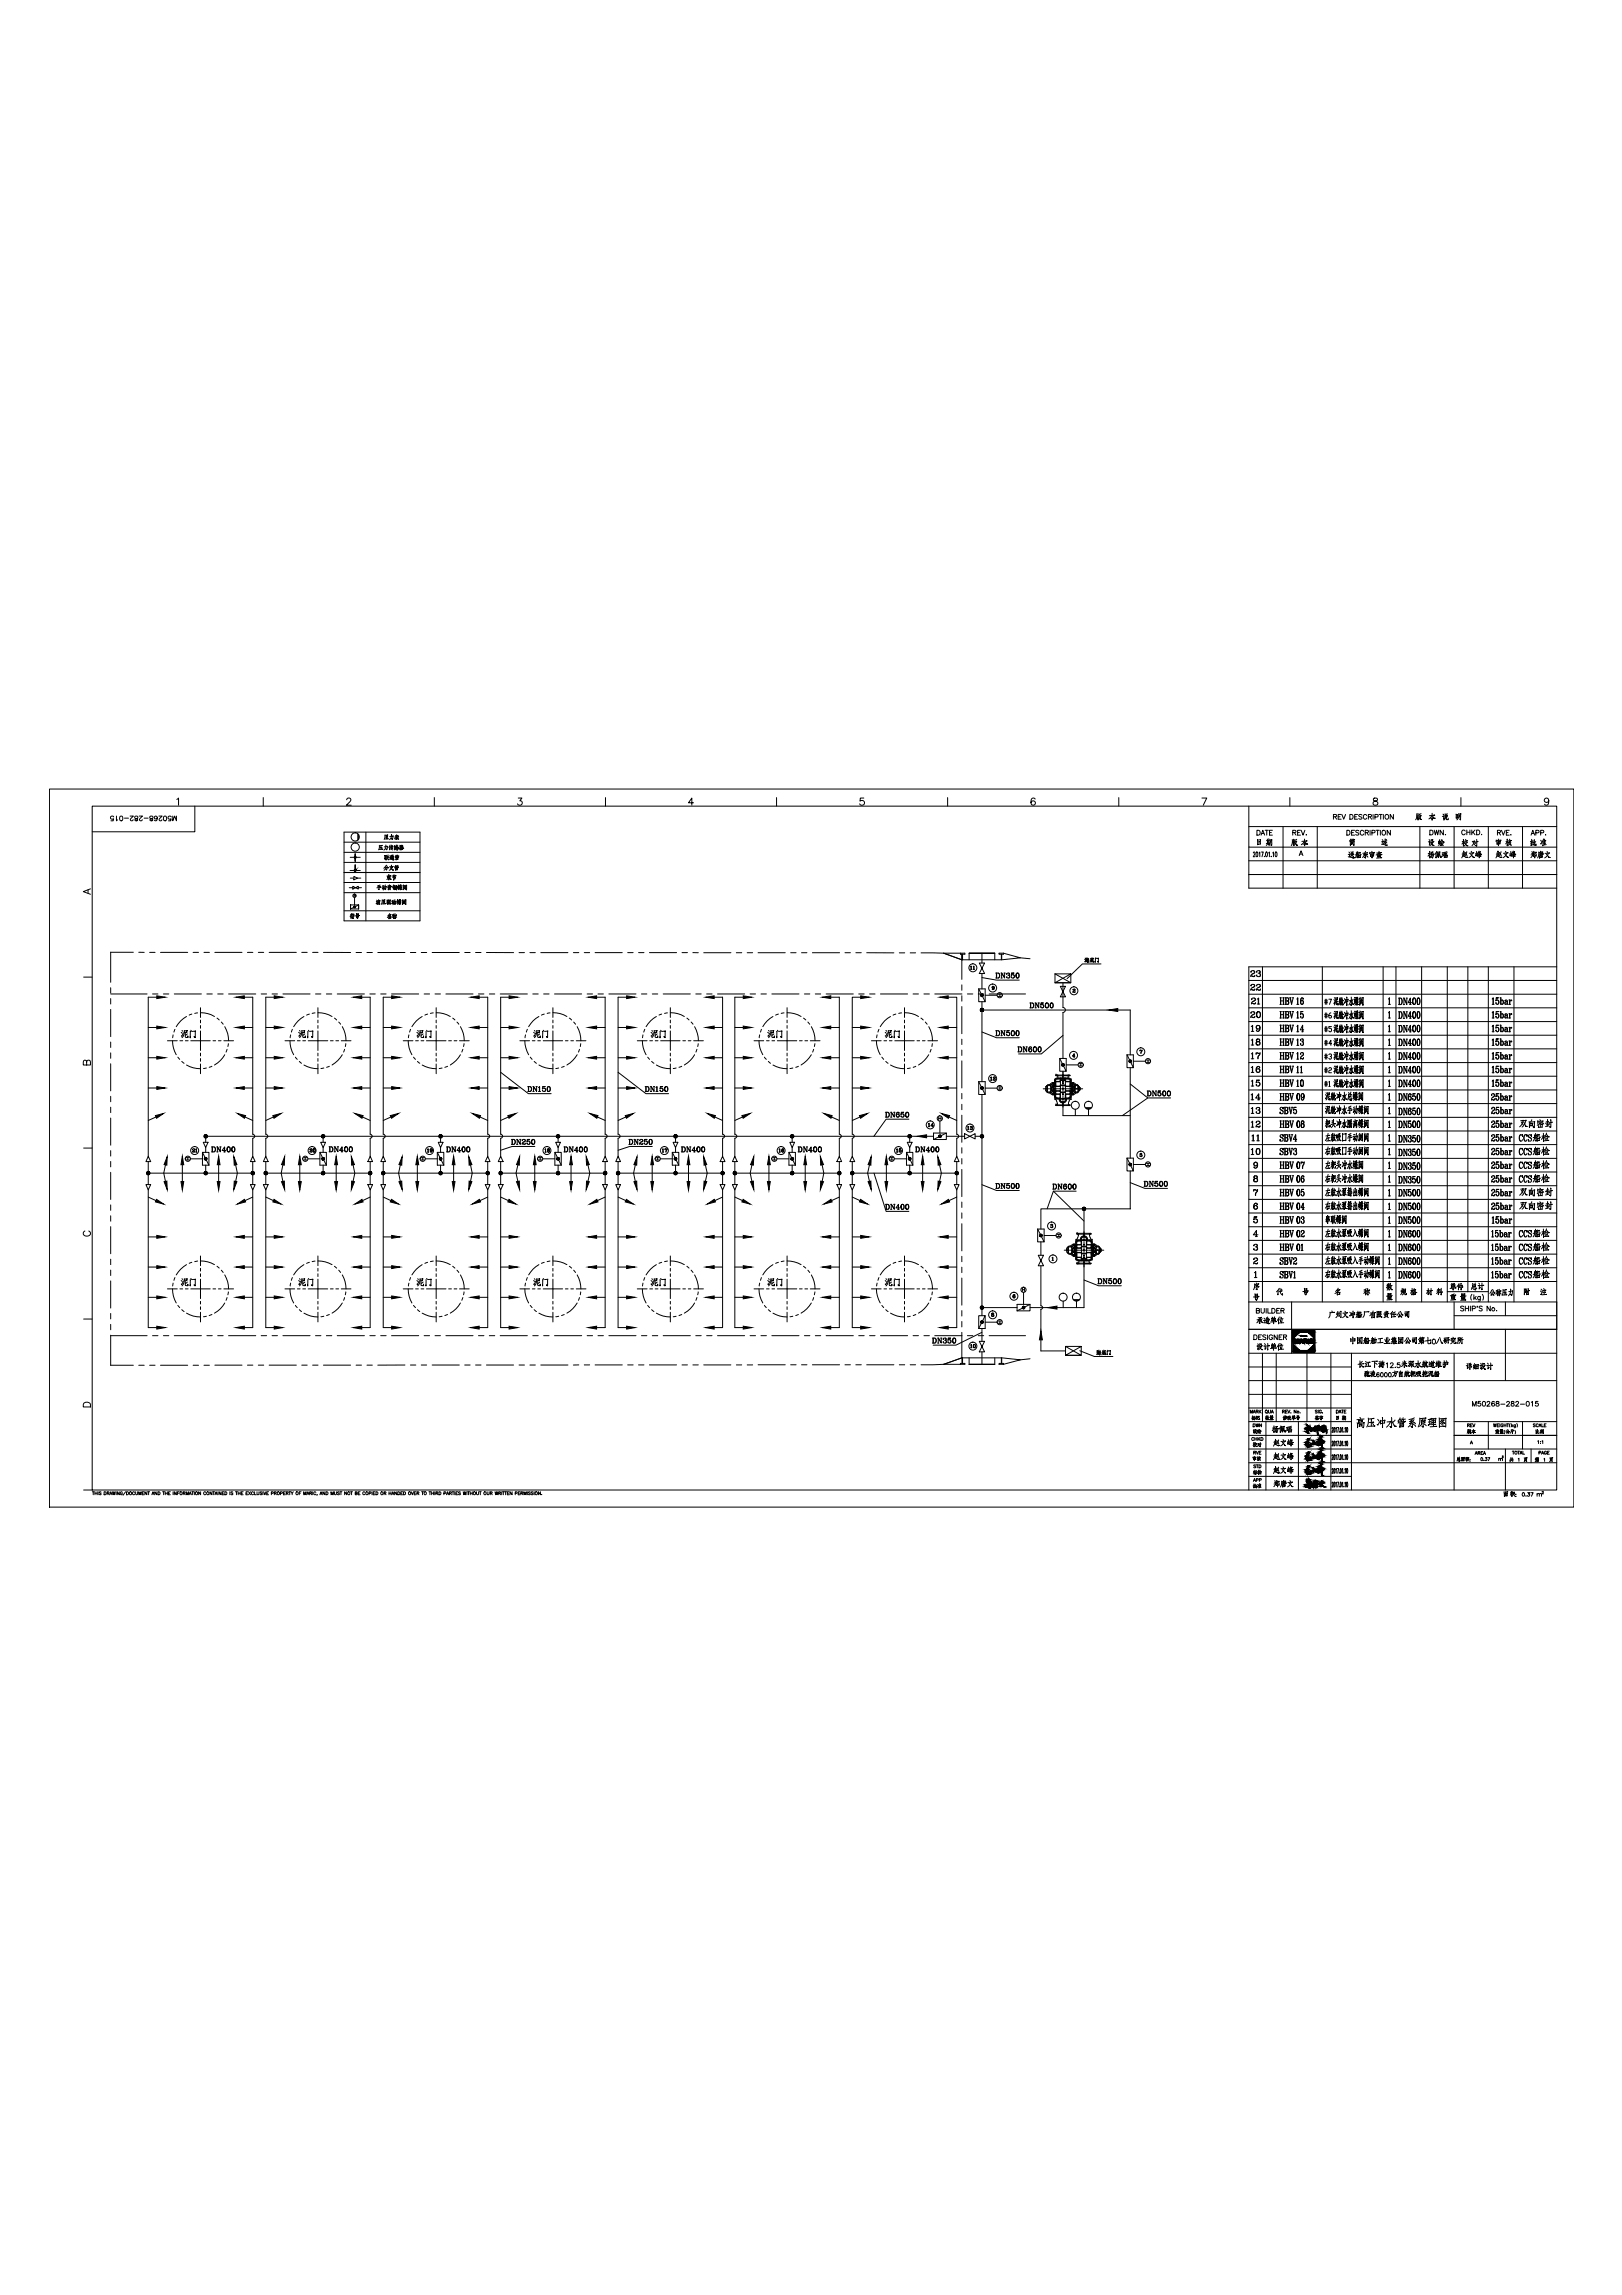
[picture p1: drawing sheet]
<svg xmlns="http://www.w3.org/2000/svg" width="594mm" height="841mm" viewBox="0 0 594 841" stroke-linecap="round" stroke-linejoin="round" font-family="sans-serif">
<!-- layer: UME-PHANTOM -->
<g fill="none" stroke="#000" stroke-width=".37">
<path d="M48.8 349l-8.3-.1v11.1M50.8 349h2M54.8 349h2M58.8 349h9.9M70.7 349h2M74.7 349h2M78.7 349h9.9M90.6 349h2M94.6 349h2M98.6 349h9.9M110.5 349h2M114.5 349h2"/>
<path d="M118.5 349l9.9 .1M130.4 349.1h2M134.4 349.1h2M138.4 349.1h9.9M150.3 349.1h2M154.3 349.1h2M158.3 349.1h9.9M170.2 349.1h2M174.2 349.1h2M178.2 349.1h9.9M190.1 349.1h2M194.1 349.1h2"/>
<path d="M198.1 349.1h9.9M210 349.1h2M214 349.1h2M218 349.1h9.9M229.9 349.1h2M233.9 349.1h2M237.9 349.1h9.9M249.8 349.1h2M253.8 349.1h2M257.8 349.1h9.9M269.7 349.1h2M273.7 349.1h2"/>
<path d="M277.7 349.1h9.9M289.6 349.1h2M293.6 349.1h2M297.5 349.1h10M309.5 349.1h2M313.5 349.1h2M317.4 349.1l10 .1M329.4 349.2h2M333.4 349.2h2M337.3 349.2l8.3 .1M345.6 349.3h7.8v.4h-1.6v-.4v.4M345.6 349.3l6.7 2.4h14.7l6.7-.7-6.2-1.7"/>
<path d="M352.3 349.6v9.3M352.4 349.7v2M352.5 349.7v2M355 349.3v2.4M364.3 349.3h-9.3h9.3M364.3 349.3v2.4M365.9 349.3h1.6v.4h-1.6zM366.8 349.7v2M366.9 349.7v2M373.7 351l3.6 .3M386.4 356.9h5.8v3.2h-5.8l5.8-3.2M386.4 356.9l5.8 3.2h-5.8z"/>
<path d="M40.5 364.3h13.4M40.5 362v2M40.5 365.9v2M40.5 369.9v10M55.9 364.3h2M59.8 364.3h2M63.4 379.2l-.2 1.1M63.8 364.3h10M64.1 377.2l-.4 1M68.3 372.5a10.4 10.4 0 0 0-3.8 3.7M70.3 371.6l-1 .4M72.4 371.2l-1.1 .2"/>
<path d="M73.4 371.1a9.6 9.6 0 0 1 5.2 1.4M73.4 369.3v3.5M73.4 373.8v1M73.4 375.8v1M73.4 377.8v7.2M75.8 364.3h2M79.5 373.1l.8 .7M79.7 364.3h2M81.1 374.5l.6 .8M82.3 376.2a9.9 9.9 0 0 1 1.4 5.2M83.7 364.3h10M95.7 364.3h1.9"/>
<path d="M99.6 364.3h2M103.6 364.3h10M106.5 379.2l-.2 1.1M107.1 377.2l-.4 1M111.3 372.5a10.4 10.4 0 0 0-3.7 3.7M113.3 371.6l-1 .4M115.4 371.2l-1.1 .2M115.6 364.3h1.9M116.4 371.1a9.9 9.9 0 0 1 5.2 1.4M116.4 369.3v3.5M116.4 373.8v1M116.4 375.8v1"/>
<path d="M116.4 377.8v7.2M119.5 364.3h2M122.5 373.1l.8 .7M123.5 364.3h10M124.1 374.5l.6 .8M125.4 376.2a10.4 10.4 0 0 1 1.3 5.2M135.5 364.3h1.9M139.4 364.3h2M143.4 364.3h10M149.8 379.2l-.2 1.1M150.4 377.2l-.4 1M154.6 372.5a10.4 10.4 0 0 0-3.7 3.7"/>
<path d="M155.3 364.3h2M156.6 371.6l-1 .4M158.7 371.2l-1.1 .2M159.3 364.3h2M159.8 371.1a9.9 9.9 0 0 1 5.1 1.4M159.8 369.3v3.5M159.8 373.8v1M159.8 375.8v1M159.8 377.8v7.2M163.3 364.3h10M165.8 373.1l.8 .7M167.4 374.5l.6 .8"/>
<path d="M168.6 376.2a9.9 9.9 0 0 1 1.4 5.2M175.2 364.3h2M179.2 364.3h2M183.2 364.3h10M192.5 379.2l-.2 1.1M193.2 377.2l-.4 1M195.1 364.3h2M197.4 372.5a9.6 9.6 0 0 0-3.8 3.7M199.1 364.3h2M199.3 371.6l-1 .4M201.5 371.2l-1.1 .2M202.5 371.1a9.6 9.6 0 0 1 5.1 1.4"/>
<path d="M202.5 369.3v3.5M202.5 373.8v1M202.5 375.8v1M202.5 377.8v7.2M203.1 364.3h9.9M208.5 373.1l.9 .7M210.1 374.5l.7 .8M211.4 376.2a10.4 10.4 0 0 1 1.4 5.2M215 364.3h2M219 364.3h2M223 364.3h9.9M234.9 364.3h2"/>
<path d="M235.5 379.2l-.2 1.1M236.2 377.2l-.4 1M238.9 364.3h2M240.4 372.5a10.4 10.4 0 0 0-3.8 3.7M242.3 371.6l-.9 .4M242.9 364.3h9.9M244.5 371.2l-1.1 .2M245.5 371.1a9.6 9.6 0 0 1 5.1 1.4M245.5 369.3v3.5M245.5 373.8v1M245.5 375.8v1M245.5 377.8v7.2"/>
<path d="M251.6 373.1l.8 .7M253.1 374.5l.7 .8M254.4 376.2a11.1 11.1 0 0 1 1.4 5.2M254.8 364.3h2M258.8 364.3h2M262.8 364.3h9.9M274.7 364.3h2M278.2 379.2l-.1 1.1M278.7 364.3h2M278.9 377.2l-.4 1M282.7 364.3h9.9M283.1 372.5a9.8 9.8 0 0 0-3.7 3.7"/>
<path d="M285.1 371.6l-1 .4M287.2 371.2l-1.1 .2M288.3 371.1a9.9 9.9 0 0 1 5.1 1.4M288.3 369.3v3.5M288.3 373.8v1M288.3 375.8v1M288.3 377.8v7.2M294.3 373.1l.8 .7M294.6 364.3h2M295.9 374.5l.7 .8M297.2 376.2a10.4 10.4 0 0 1 1.3 5.2M298.6 364.3h2"/>
<path d="M302.6 364.3h9.9M314.5 364.3h2M318.5 364.3h2M321.3 379.2l-.2 1.1M321.9 377.2l-.4 1M322.5 364.3h9.9M326.2 372.5a9.6 9.6 0 0 0-3.8 3.7M328.1 371.6l-1 .4M330.2 371.2l-1 .2M331.3 371.1a9.6 9.6 0 0 1 5.1 1.4M331.3 369.3v3.5M331.3 373.8v1"/>
<path d="M331.3 375.8v1M331.3 377.8v7.2M334.4 364.3h2M337.3 373.1l.8 .7M338.4 364.3h2M338.9 374.5l.7 .8M340.2 376.2a10.4 10.4 0 0 1 1.3 5.2M342.4 364.3h9.9M352.3 360.9v2M352.3 364.9v2M352.3 368.9v9.9M354.3 364.3h2"/>
<path d="M358.3 364.3h2M362.3 364.3h13.3M40.5 381.9v2M40.5 385.8v2M40.5 389.8v10M61.3 381.4h3.6M63.2 381.4a10.4 10.4 0 0 0 1.3 5.1M65.1 387.4l.7 .8M65.9 381.4h1M66.6 389l.8 .7M67.9 381.4h1M68.3 390.3a10.1 10.1 0 0 0 5.1 1.3"/>
<path d="M69.9 381.4h7.1M73.4 385.9v1M73.4 387.9v1M73.4 389.9v3.6M75.6 391.4l-1.1 .2M77.6 390.8l-1 .3M78 381.4h1M80 381.4h1M82 381.4h3.5M82.3 386.5a10.1 10.1 0 0 1-3.7 3.8M83.2 384.5l-.4 1M83.6 382.5l-.1 1"/>
<path d="M104.4 381.4h3.5M106.2 381.4a10.4 10.4 0 0 0 1.4 5.1M108.2 387.4l.7 .8M108.9 381.4h1M109.6 389l.8 .7M110.9 381.4h1M111.3 390.3a10.4 10.4 0 0 0 5.1 1.3M112.9 381.4h7.1M116.4 385.9v1M116.4 387.9v1M116.4 389.9v3.6M118.6 391.4l-1.1 .2"/>
<path d="M120.6 390.8l-1 .3M121 381.4h1M123 381.4h1M125 381.4h3.6M125.4 386.5a10.9 10.9 0 0 1-3.8 3.8M126.2 384.5l-.4 1M126.6 382.5l-.1 1M147.7 381.4h3.5M149.5 381.4a10.4 10.4 0 0 0 1.4 5.1M151.5 387.4l.7 .8M152.2 381.4h1M152.9 389l.8 .7"/>
<path d="M154.2 381.4h1M154.6 390.3a10.4 10.4 0 0 0 5.2 1.3M156.2 381.4h7.2M159.8 385.9v1M159.8 387.9v1M159.8 389.9v3.6M161.9 391.4l-1 .2M163.9 390.8l-1 .3M164.3 381.4h1M166.3 381.4h1M168.3 381.4h3.6M168.6 386.5a10.4 10.4 0 0 1-3.7 3.8"/>
<path d="M169.5 384.5l-.4 1M170 382.5l-.2 1M190.4 381.4h3.6M192.2 381.4a11.1 11.1 0 0 0 1.4 5.1M194.2 387.4l.7 .8M195 381.4h.9M195.7 389l.8 .7M197 381.4h.9M197.4 390.3a10.1 10.1 0 0 0 5.1 1.3M199 381.4h7.1M202.5 385.9v1M202.5 387.9v1"/>
<path d="M202.5 389.9v3.6M204.6 391.4l-1 .2M206.7 390.8l-1 .3M207.1 381.4h1M209.1 381.4h.9M211.1 381.4h3.5M211.4 386.5a10.9 10.9 0 0 1-3.8 3.8M212.2 384.5l-.3 1M212.7 382.5l-.2 1M233.4 381.4h3.6M235.3 381.4a10.4 10.4 0 0 0 1.3 5.1M237.2 387.4l.7 .8"/>
<path d="M238 381.4h1M238.7 389l.8 .7M240 381.4h1M240.4 390.3a10.1 10.1 0 0 0 5.1 1.3M242 381.4h7.1M245.5 385.9v1M245.5 387.9v1M245.5 389.9v3.6M247.6 391.4l-1 .2M249.7 390.8l-1 .3M250.1 381.4h1M252.1 381.4h1"/>
<path d="M254.1 381.4h3.5M254.4 386.5a10.1 10.1 0 0 1-3.8 3.8M255.3 384.5l-.4 1M255.7 382.5l-.1 1M276.2 381.4h3.5M278 381.4a9.9 9.9 0 0 0 1.4 5.1M280 387.4l.7 .8M280.7 381.4h1M281.4 389l.8 .7M282.7 381.4h1M283.1 390.3a10.4 10.4 0 0 0 5.2 1.3M284.7 381.4h7.1"/>
<path d="M288.3 385.9v1M288.3 387.9v1M288.3 389.9v3.6M290.4 391.4l-1.1 .2M292.4 390.8l-.9 .3M292.8 381.4h1M294.8 381.4h1M296.8 381.4h3.5M297.2 386.5a10.9 10.9 0 0 1-3.8 3.8M298 384.5l-.4 1M298.5 382.5l-.2 1M319.2 381.4h3.5"/>
<path d="M321 381.4a11.1 11.1 0 0 0 1.4 5.1M323 387.4l.7 .8M323.8 381.4h.9M324.4 389l.9 .7M325.7 381.4h1M326.2 390.3a10.1 10.1 0 0 0 5.1 1.3M327.7 381.4h7.1M331.3 385.9v1M331.3 387.9v1M331.3 389.9v3.6M333.4 391.4l-1.1 .2M335.4 390.8l-.9 .3"/>
<path d="M335.9 381.4h.9M337.8 381.4h1M339.8 381.4h3.6M340.2 386.5a10.9 10.9 0 0 1-3.8 3.8M341 384.5l-.4 1M341.5 382.5l-.2 1M341.5 381.4h.1M352.3 380.8v2M352.3 384.8v2M352.3 388.8v9.9M40.5 401.8v1.9M40.5 405.7v2"/>
<path d="M40.5 409.7v10M352.3 400.7v2M352.3 404.7v2M352.3 408.7v9.9M40.5 421.7v1.9M40.5 425.6v2M40.5 429.6v10M352.3 420.6v2M352.3 424.6v2M352.3 428.6v9.9M40.5 441.6v1.9M40.5 445.5v2"/>
<path d="M40.5 449.5v10M352.3 440.5v2M352.3 444.5v2M352.3 448.5v9.9M40.5 461.4v2M40.5 465.4v2M40.5 469.4v10M61.3 472.3h3.6M63.2 472.3a10.4 10.4 0 0 0 1.3 5.2M63.4 470.2l-.2 1.1M64.1 468.2l-.4 1M65.1 478.4l.7 .8"/>
<path d="M65.9 472.3h1M66.6 479.9l.8 .7M67.9 472.3h1M68.3 463.4a10.9 10.9 0 0 0-3.8 3.8M69.9 472.3h7.1M70.3 462.6l-1 .4M72.4 462.1l-1.1 .2M73.4 462.1a10.1 10.1 0 0 1 5.2 1.3M73.4 460.3v3.5M73.4 464.8v1M73.4 466.8v1M73.4 468.8v7.1"/>
<path d="M73.4 476.9v1M73.4 478.9v1M78 472.3h1M79.5 464l.8 .7M80 472.3h1M81.1 465.5l.6 .8M82 472.3h3.5M82.3 467.2a9.9 9.9 0 0 1 1.4 5.1M82.3 477.5a9.6 9.6 0 0 1-3.7 3.7M83.2 475.5l-.4 1M83.6 473.4l-.1 1.1M104.4 472.3h3.5"/>
<path d="M106.2 472.3a10.4 10.4 0 0 0 1.4 5.2M106.5 470.2l-.2 1.1M107.1 468.2l-.4 1M108.2 478.4l.7 .8M108.9 472.3h1M109.6 479.9l.8 .7M110.9 472.3h1M111.3 463.4a10.9 10.9 0 0 0-3.7 3.8M112.9 472.3h7.1M113.3 462.6l-1 .4M115.4 462.1l-1.1 .2M116.4 462.1a10.4 10.4 0 0 1 5.2 1.3"/>
<path d="M116.4 460.3v3.5M116.4 464.8v1M116.4 466.8v1M116.4 468.8v7.1M116.4 476.9v1M116.4 478.9v1M121 472.3h1M122.5 464l.8 .7M123 472.3h1M124.1 465.5l.6 .8M125 472.3h3.6M125.4 467.2a10.4 10.4 0 0 1 1.3 5.1"/>
<path d="M125.4 477.5a10.4 10.4 0 0 1-3.8 3.7M126.2 475.5l-.4 1M126.6 473.4l-.1 1.1M147.7 472.3h3.5M149.5 472.3a10.4 10.4 0 0 0 1.4 5.2M149.8 470.2l-.2 1.1M150.4 468.2l-.4 1M151.5 478.4l.7 .8M152.2 472.3h1M152.9 479.9l.8 .7M154.2 472.3h1M154.6 463.4a10.9 10.9 0 0 0-3.7 3.8"/>
<path d="M156.2 472.3h7.2M156.6 462.6l-1 .4M158.7 462.1l-1.1 .2M159.8 462.1a10.4 10.4 0 0 1 5.1 1.3M159.8 460.3v3.5M159.8 464.8v1M159.8 466.8v1M159.8 468.8v7.1M159.8 476.9v1M159.8 478.9v1M164.3 472.3h1M165.8 464l.8 .7"/>
<path d="M166.3 472.3h1M167.4 465.5l.6 .8M168.3 472.3h3.6M168.6 467.2a9.9 9.9 0 0 1 1.4 5.1M168.6 477.5a9.8 9.8 0 0 1-3.7 3.7M169.5 475.5l-.4 1M170 473.4l-.2 1.1M190.4 472.3h3.6M192.2 472.3a11.1 11.1 0 0 0 1.4 5.2M192.5 470.2l-.2 1.1M193.2 468.2l-.4 1M194.2 478.4l.7 .8"/>
<path d="M195 472.3h.9M195.7 479.9l.8 .7M197 472.3h.9M197.4 463.4a10.1 10.1 0 0 0-3.8 3.8M199 472.3h7.1M199.3 462.6l-1 .4M201.5 462.1l-1.1 .2M202.5 462.1a10.1 10.1 0 0 1 5.1 1.3M202.5 460.3v3.5M202.5 464.8v1M202.5 466.8v1M202.5 468.8v7.1"/>
<path d="M202.5 476.9v1M202.5 478.9v1M207.1 472.3h1M208.5 464l.9 .7M209.1 472.3h.9M210.1 465.5l.7 .8M211.1 472.3h3.5M211.4 467.2a10.4 10.4 0 0 1 1.4 5.1M211.4 477.5a10.4 10.4 0 0 1-3.8 3.7M212.2 475.5l-.3 1M212.7 473.4l-.2 1.1M233.4 472.3h3.6"/>
<path d="M235.3 472.3a10.4 10.4 0 0 0 1.3 5.2M235.5 470.2l-.2 1.1M236.2 468.2l-.4 1M237.2 478.4l.7 .8M238 472.3h1M238.7 479.9l.8 .7M240 472.3h1M240.4 463.4a10.9 10.9 0 0 0-3.8 3.8M242 472.3h7.1M242.3 462.6l-.9 .4M244.5 462.1l-1.1 .2M245.5 462.1a10.1 10.1 0 0 1 5.1 1.3"/>
<path d="M245.5 460.3v3.5M245.5 464.8v1M245.5 466.8v1M245.5 468.8v7.1M245.5 476.9v1M245.5 478.9v1M250.1 472.3h1M251.6 464l.8 .7M252.1 472.3h1M253.1 465.5l.7 .8M254.1 472.3h3.5M254.4 467.2a11.1 11.1 0 0 1 1.4 5.1"/>
<path d="M254.4 477.5a9.6 9.6 0 0 1-3.8 3.7M255.3 475.5l-.4 1M255.7 473.4l-.1 1.1M276.2 472.3h3.5M278 472.3a9.9 9.9 0 0 0 1.4 5.2M278.2 470.2l-.1 1.1M278.9 468.2l-.4 1M280 478.4l.7 .8M280.7 472.3h1M281.4 479.9l.8 .7M282.7 472.3h1M283.1 463.4a10.4 10.4 0 0 0-3.7 3.8"/>
<path d="M284.7 472.3h7.1M285.1 462.6l-1 .4M287.2 462.1l-1.1 .2M288.3 462.1a10.4 10.4 0 0 1 5.1 1.3M288.3 460.3v3.5M288.3 464.8v1M288.3 466.8v1M288.3 468.8v7.1M288.3 476.9v1M288.3 478.9v1M292.8 472.3h1M294.3 464l.8 .7"/>
<path d="M294.8 472.3h1M295.9 465.5l.7 .8M296.8 472.3h3.5M297.2 467.2a10.4 10.4 0 0 1 1.3 5.1M297.2 477.5a10.4 10.4 0 0 1-3.8 3.7M298 475.5l-.4 1M298.5 473.4l-.2 1.1M319.2 472.3h3.5M321 472.3a11.1 11.1 0 0 0 1.4 5.2M321.3 470.2l-.2 1.1M321.9 468.2l-.4 1M323 478.4l.7 .8"/>
<path d="M323.8 472.3h.9M324.4 479.9l.9 .7M325.7 472.3h1M326.2 463.4a10.1 10.1 0 0 0-3.8 3.8M327.7 472.3h7.1M328.1 462.6l-1 .4M330.2 462.1l-1 .2M331.3 462.1a10.1 10.1 0 0 1 5.1 1.3M331.3 460.3v3.5M331.3 464.8v1M331.3 466.8v1M331.3 468.8v7.1"/>
<path d="M331.3 476.9v1M331.3 478.9v1M335.9 472.3h.9M337.3 464l.8 .7M337.8 472.3h1M338.9 465.5l.7 .8M339.8 472.3h3.6M340.2 467.2a10.4 10.4 0 0 1 1.3 5.1M340.2 477.5a10.4 10.4 0 0 1-3.8 3.7M341 475.5l-.4 1M341.5 473.4l-.2 1.1M341.5 472.3h.1"/>
<path d="M352.3 460.4v2M352.3 464.4v2M352.3 468.3v10M40.5 489.5h13.4M40.5 481.3v2M40.5 485.3v2M40.5 489.3v11.1M55.9 489.5h2M59.8 489.5h2M63.8 489.5h10M68.3 481.2a9.6 9.6 0 0 0 5.1 1.4M73.4 480.9v3.5"/>
<path d="M75.6 482.4l-1.1 .1M75.8 489.5h2M77.6 481.7l-1 .4M79.7 489.5h2M83.7 489.5h10M95.7 489.5h1.9M99.6 489.5h2M103.6 489.5h10M111.3 481.2a9.9 9.9 0 0 0 5.1 1.4M115.6 489.5h1.9M116.4 480.9v3.5M118.6 482.4l-1.1 .1"/>
<path d="M119.5 489.5h2M120.6 481.7l-1 .4M123.5 489.5h10M135.5 489.5h1.9M139.4 489.5h2M143.4 489.5h10M154.6 481.2a9.9 9.9 0 0 0 5.2 1.4M155.3 489.5h2M159.3 489.5h2M159.8 480.9v3.5M161.9 482.4l-1 .1M163.3 489.5h10"/>
<path d="M163.9 481.7l-1 .4M175.2 489.5h2M179.2 489.5h2M183.2 489.5h10M195.1 489.5h2M197.4 481.2a9.6 9.6 0 0 0 5.1 1.4M199.1 489.5h2M202.5 480.9v3.5M203.1 489.5h9.9M204.6 482.4l-1 .1M206.7 481.7l-1 .4M215 489.5h2"/>
<path d="M219 489.5h2M223 489.5h9.9M234.9 489.5h2M238.9 489.5h2M240.4 481.2a9.6 9.6 0 0 0 5.1 1.4M242.9 489.5h9.9M245.5 480.9v3.5M247.6 482.4l-1 .1M249.7 481.7l-1 .4M254.8 489.5h2M258.8 489.5h2M262.8 489.5h9.9"/>
<path d="M274.7 489.5h2M278.7 489.5h2M282.7 489.5h9.9M283.1 481.2a9.9 9.9 0 0 0 5.2 1.4M288.3 480.9v3.5M290.4 482.4l-1.1 .1M292.4 481.7l-.9 .4M294.6 489.5h2M298.6 489.5h2M302.6 489.5h9.9M314.5 489.5h2M318.5 489.5h2"/>
<path d="M322.5 489.5h9.9M326.2 481.2a9.6 9.6 0 0 0 5.1 1.4M331.3 480.9v3.5M333.4 482.4l-1.1 .1M334.4 489.5h2M335.4 481.7l-.9 .4M338.4 489.5h2M342.4 489.5h9.9M345.6 500l-8.3 .1M351.8 499.6v.4v-.4h1.6v.4h-7.8M352.3 497.6h14.7l6.7 .7-6.2 1.7M352.3 480.3v2"/>
<path d="M352.3 484.3v2M352.3 488.2v9.4M352.3 497.6l-6.7 2.4M352.4 497.6v2M352.5 497.6v2M354.3 489.5h2M355 497.6v2.4M358.3 489.5h2M362.3 489.5h13.3M364.3 500h-9.3h9.3M364.3 497.6v2.4M365.9 499.6h1.6v.4h-1.6z"/>
<path d="M366.8 497.6v2M366.9 497.6v2M377.3 497.9l-3.6 .4M390.3 493.4h5.7v3.3h-5.7l5.7-3.3M390.3 493.4l5.7 3.3h-5.7zM40.5 500.3h8.3M50.8 500.3h2M54.8 500.3h2M58.8 500.3h9.9M70.7 500.3h2M74.7 500.3h2M78.7 500.3h9.9"/>
<path d="M90.6 500.3h2M94.6 500.3h2M98.6 500.3h9.9M110.5 500.3h2M114.5 500.3h2M118.5 500.3h9.9M130.4 500.3h2M134.4 500.3h2M148.3 500.2l-9.9 .1M150.3 500.2h2M154.3 500.2h2M158.3 500.2h9.9"/>
<path d="M170.2 500.2h2M174.2 500.2h2M178.2 500.2h9.9M190.1 500.2h2M194.1 500.2h2M198.1 500.2h9.9M212 500.2h-2M214 500.2h2M218 500.2h9.9M229.9 500.2h2M233.9 500.2h2M237.9 500.2h9.9"/>
<path d="M249.8 500.2h2M253.8 500.2h2M257.8 500.2h9.9M269.7 500.2h2M273.7 500.2h2M277.7 500.1h9.9M289.6 500.1h2M293.6 500.1h2M297.5 500.1h10M309.5 500.1h2M313.5 500.1h2M317.4 500.1h10"/>
<path d="M329.4 500.1h2M333.4 500.1h2"/>
</g>
<!-- layer: 0 -->
<g fill="none" stroke="#000" stroke-width=".37">
<path d="M18.1 289.2h558.3v263.1h-558.3zM33.8 295.4h536.4v250.6h-536.4zM41.6 299.4a.62 .62 0 0 0-.9-.3 .62 .62 0 0 0-.1 1 .62 .62 0 0 0 1-.1l-.1 .8h-.9M42.7 299.1v1.7l.4-.3M44.1 299.1a.8 .8 0 0 1 .9 .8 .8 .8 0 0 1-.9 .8l-.3-.7zM45.6 299.8h1.5M47.7 299.1h1.1l-1.1 1.4 .7 .3 .4-.4M49.4 299.2a.57 .57 0 0 1 .8-.2 .57 .57 0 0 1 .2 .8l-.9 .4v.5h.8l.1-.3-1-.6zM51 299.1h1.2l-1.1 1.4 .7 .3 .3-.4M52.8 299.8h1.5M54.9 299.2h1.1v.6l-1.1 .6 .1 .3h.9v-.5l-1-.4zM57.6 299.6a.55 .55 0 0 1-.8 .5 .55 .55 0 0 1-.2-.8 .55 .55 0 0 1 .9 0l-.2 1.4-.7-.2"/>
<path d="M58.2 299.1h1.2l-1.1 1.4 .7 .3 .3-.4M60.1 299.1a.8 .8 0 0 1 .9 .8 .8 .8 0 0 1-.9 .8l-.3-.7zM62.7 299.4a.62 .62 0 0 0-.9-.3 .62 .62 0 0 0-.1 1 .62 .62 0 0 0 .9-.1v.8h-.9M63.3 299.1v1.7l.7-1.7 .6 1.7v-1.7M64.8 293l.6-.5v2.6M71.4 295.4v9.4h-37.6M96.4 292.3v3.1M127 293.1l.5-.6 .8 .1 .2 .4-.4 .8-1.2 1.3h1.7M159.1 292.3v3.1M189.8 292.5h1.4l-.8 1a.86 .86 0 0 1 .8 .8 .86 .86 0 0 1-.7 .9 .86 .86 0 0 1-.9-.6M221.8 292.3v3.1M254 294.2h-1.8l1.2-1.7v2.6"/>
<path d="M284.4 292.3v3.1M316.4 292.5h-1.3l-.1 1.1a.93 .93 0 0 1 1.4 0 .93 .93 0 0 1-.2 1.4 .93 .93 0 0 1-1.3-.4M347.1 292.3v3.1M379.1 292.8l-.1-.2a.87 .87 0 0 0-1.3 .4 1.52 1.52 0 0 0 .7 2.1 .82 .82 0 0 0 .8-.8 .82 .82 0 0 0-.7-.9 .82 .82 0 0 0-.9 .8M409.8 292.3v3.1M440.2 292.5h1.8l-1.3 2.6M457.4 295.4v15h112.8M472.4 292.3v3.1M503.1 292.6v.7l.8 .3a.74 .74 0 0 1 .8 .7 .74 .74 0 0 1-.7 .8l-.9-.1-.2-.4a1.26 1.26 0 0 1 1.5-1.3l.1-.5a1 1 0 0 0-1.4-.2zM535.1 292.3v3.1M567.3 293.3a.83 .83 0 0 1-1.2 .7 .83 .83 0 0 1-.3-1.3 .83 .83 0 0 1 1.3 .1l.2 .5a1.24 1.24 0 0 1-1.1 1.8l-.5-.4M126 304.9h27.8v32.6h-27.8z"/>
<path d="M126 316h27.8M126 312.3h27.8M126 319.7h27.8M126 308.6h27.8M128.2 319h3.7M128.3 314.2h3.6M130.1 312.7v3v-2.6M130.1 316.8v2.2v-1.9M131 305.5v2.4M131.3 305.9v1.7M134 304.9v32.6M138.9 309.8l-.2 1.6"/>
<path d="M139.5 310v1.2M139.7 310.8l.2 .2M139.8 309.9l.2-.1-1 .1M139.8 310.5l-.7 .1M140 311.2l-1.1 .1M140.7 310.4l1.3-.3-.3 1.3-.3-.3 .2 .3M141 313.6v1.1l-.2 .1 .7-.3M141 318l.8-.1-.3 1-.2-.3M141 306l-.3 1.6M141.2 314.3h-.2M141.2 313.9l-.2 .1M141.3 317.3l-.7 .9"/>
<path d="M141.3 313.5v1.6v-.3M141.3 318l-.6 .9M141.3 309.7v1l-.7 .8M141.4 313.5l-.5 .1M141.5 317l.6 .9 .3 .1-.3-.1M141.5 306.2v1.2M141.5 313.4l.2 .4M141.8 306.9l.2 .3M141.8 314l-.4 1.2M141.8 306h.3l-1.1 .1M141.8 306.7l-.6 .1M141.9 314.3l.5 .8-.3-.2"/>
<path d="M142.1 307.4h-1.1M142.1 313.3l-.1 .6M142.3 313.9l-.8 .1M142.4 314.3l-1 .1M142.6 314.1l.5-.1-.2 .8M142.6 314.8l1.7 .2-.5 .1M142.7 310.1l.1 1.4v-.4M142.8 306.5l1.2-.2-.3 1.3-.3-.3 .3 .3M142.8 313.5l.2 .3M142.9 309.7l-.5 .8M143 318l.7-.1-1.1 1M143 318.1l1.1 .7-.4-.1"/>
<path d="M143.2 311l.5 .5M143.3 313.5l.7-.1-.3 .3-.2-.1 .2 .2M143.3 313.7v1.1v-.3M143.3 313.9l.8-.1-.1 1-.2-.2M143.3 317l.1 .9M143.4 305.8l-.1 1.1-.7 .8M143.5 309.7l-.3 1.1 .6-.1-.3 .5M143.7 313.9v.9v-.3M143.7 310l-.6 .1M143.8 310.4l-.9 .1M143.9 317.5l-1.3 .1M143.9 314.1h-.4"/>
<path d="M144 314.3l-.5 .1M144.6 311l-.1 .5 .1-.3M144.7 317.7l-.1 .4M144.7 317.9l1.2-.2-.1 .3M144.7 310.5l.1 .4 .4-.1v-.3l-.4 .1M144.8 311l.8 .5-.1-.3M144.9 314l-.2 .3M144.9 314.1l1.1-.1-.1 .2M144.9 318v.9v-.2M144.9 318.5l.8-.1-.1 .3-.7 .1M145 317.1l-.4 .6M145 318.1l.6-.1v.2l-.7 .1"/>
<path d="M145 307v.7l.4-.3M145.1 313.7v.2M145.1 314.2v.9v-.2M145.1 313.4l-.4 .6M145.1 314.3h.6l-.6 .2M145.1 314.8l.7-.1-.1 .3h-.6M145.1 309.7l.3 .8 .5 .4v-.4v.4M145.1 311l.2 .2M145.2 317.6v.2M145.2 310.3l-.5 .1M145.2 317.3l-.3 .1 .1 .3M145.3 305.9v.8"/>
<path d="M145.4 313.8v.2M145.4 309.7l.1 .1M145.4 313.6l-.4 .1M145.5 317.1l-.2 .5M145.5 317.4l.1 .2M145.6 311l.3 .2M145.7 313.3l-.3 .6M145.7 313.7v.2M145.7 307.4l.3 .1h-.3l-.5-.8-.7 .7M145.7 310.1l-.5 .8M145.7 306.8l-.2 .3M145.7 309.9l-1.2 .1-.2 1.2"/>
<path d="M145.7 306.4l-.8 .1M145.9 306.2l-1.1 .1M145.9 306.7l-1.3 .1M146 317.3l-.6 .1M146.1 313.6l-.6 .1M146.5 309.8v.5l.4-.1v-.4l-.4 .1M146.5 310.9v.6l.4-.3v-.3l-.4 .1M147 310.3l-.8 .7M147.1 310.8v.6l.4-.1v-.4l-.4 .1M147.1 309.7v.5l.4-.1v-.3l-.4 .1M147.1 310.5l.8 .3h-.4M147.3 310.3l.1 .1"/>
<path d="M147.5 310.4l-1.1 .2M457.4 310.4v15.1h112.8M457.4 302.9h112.8M457.4 315.4h112.8M459 312.6l.1-.2a.35 .35 0 0 1 .5-.1 .35 .35 0 0 1 0 .6l-.6 1.1h.7M460.1 312.3l.2-.1a1.16 1.16 0 0 1 0 1.8l-.2-.4zM461.2 312.6l.2-.4v1.8M462 312.2h.7l-.5 1.8M463.1 313.8h.1M463.7 312.3l.1-.1a1.16 1.16 0 0 1 0 1.8l-.3-.8zM464.7 312.6l.2-.4v1.8M465.6 313.8h.1"/>
<path d="M466.2 312.6l.2-.4v1.8M467.2 312.3l.1-.1a1.09 1.09 0 0 1 0 1.8l-.3-.8zM469.9 302.9v22.6M475.9 313.5l.6-1.7 .7 1.7M476.1 313h.9M482.5 302.9v22.6M493.8 313.1l.7-.1-.3 1M493.8 314l1.8 .4 .6-.1h-.8M494.1 312.2l.2 .4M494.8 312.1l.2 .4M495.2 312.8l-.1 .7-.5 .5M495.2 313.5l.4 .3"/>
<path d="M495.5 312l-.2 .7M495.5 312.7l-.8 .1M495.7 313.1h.2l-1.2 .1M496.8 312.5v1.1l-.4 .7M496.8 312.6l.6-.1-.1 1.8-.3-.3 .2 .3M497 312.8l.1 .2M497 313.4l.1 .3M497.1 312l-.1 .6M497.3 313.2l-.9 .1M497.6 313.4l.1 .9 .5-.1v-.7l-.5 .1M497.7 312.3l-.3 1.1M497.7 312.5l.5-.2v.9h.4"/>
<path d="M499.8 313.5l-.8 .7M500.1 312l-.7 1.3 1.4-.1h-.2M500.2 312.8l-.1 1.6-.3-.3 .4 .2M500.5 313.6l.5 .5M500.7 312.6h.2l-1.8 .1M501.7 312.3l-.1 .6M501.7 312.5l1.8-.1-.3 .2M501.9 312.9l.1 1 1-.2h-.3M502 313l1.2-.2-.2 .9M502.4 312l.2 .3M502.5 312.6v1.8v-.4M502.9 313.2l-.8 .1"/>
<path d="M504.6 313.2l.1 .9 .9-.2v-.7l-1 .1M505 312.6l-1 .7M505.1 312v1.2v-.3M505.2 312.5l.9 .7-.4-.1M505.2 313.6l-.6 .1M505.7 312.5l.3-.1-1.8 .2M505.8 314.3h.3l-1.9 .2M520.1 302.9v22.6M523.6 312v2.4v-.4M523.6 312.8l-.6 .9M523.6 312.9l.3 .3M524 312.6l-.9 .2"/>
<path d="M524.1 312.3l.8-.1-.8 .9 1.1-.2-.5 1.5-.2-.3 .2 .3M524.5 313.1l-.7 .9M524.7 313l-.8 1.3M526 312.6l-.1 1.8 .1-.3M526.1 312l-.6 1.2M526.4 312.2l-.3 2.1M526.4 312.3l1-.2-.1 1.4 .5 .8v-.6v.5M526.5 313l.1 .8v-.3M526.6 313.2l.5-.2-.1 .6M526.8 312.7v1.6v-.4M527.1 312.6l-.5 .1M528.5 312.5v1.1"/>
<path d="M528.8 312.5l-.6 .1M528.8 313l-.6 .1M528.8 313.5l-.7 .3M529 312.6l.2 .3M529 313.7v.6l1-.2M529.3 312.9l-.4 .5M529.4 312.5l.1 .2M529.5 313.2v1M529.9 313.1l-.7 .1M530 312.1l-1.1 .3M530 312.4l-.2 .5M530 313.5h.2l-1.3 .1"/>
<path d="M530 313.6v.7M532.6 302.9v22.6M535.8 313.6l1.4 .7 .4-.2-.7 .1M535.8 313.2l-.4 1.2M536.1 311.9v1M536.1 313v.8M536.5 312.5l-.8 .1M536.5 313.2l-.4 .1M536.6 312.9l-1.1 .1M536.6 312.4l.7 1.3M537.2 312.1l-.7 1.6M538.6 312.9l1 1.2 .4 .1-.5-.2"/>
<path d="M538.8 312l.3 .4M539.3 312.6l-.3 .9-1 .8M539.6 312.6l.3-.1-1.8 .2M540.5 312.7v1l.5-.1 .1-.9M540.8 312v1.5M541.5 312.4l1.2 .7-.5-.2M541.6 312.3l.6-.1-1 .9M541.7 311.9l-.5 .7M541.8 312.9v1.5v-.2M542.2 313.2h-.8M542.2 313.7h.3l-1.4 .1M542.3 313.4l-.9 .1"/>
<path d="M545.1 302.9v22.6M548.3 313.6l1.4 .7 .4-.2-.6 .1M548.3 313.2l-.4 1.2M548.6 311.9l.1 1M548.7 313v.8M549 312.5l-.8 .1M549 313.2l-.3 .1M549.2 312.9l-1.2 .1M549.2 312.4l.7 1.3M549.8 312.1l-.8 1.6M551.1 312.9l1 1.2 .5 .1-.6-.2M551.4 312l.2 .4"/>
<path d="M551.8 312.6l-.3 .9-1 .8M552.1 312.6l.3-.1-1.7 .2M553.1 312.7v1l.5-.1v-.9M553.3 312l.1 1.5M554.1 312.3l.7-.2-1.1 1M554.1 312.4l1.1 .7-.4-.2M554.3 311.9l-.6 .7M554.3 312.9v1.5v-.2M554.7 313.2h-.7M554.8 313.7h.2l-1.4 .1M554.8 313.4l-.9 .1M557.6 302.9v22.6"/>
<path d="M561.1 312.1l.1 .4M561.3 313.5l.5 .3-.1-.1M561.4 312.8l-.1 .7-.6 .8M561.6 312.7h.3l-.9 .1M561.7 313.2h.2l-1.1 .1M561.7 312l-.2 .7M562.1 312.2v2.2v-.3M562.1 312.4l.6-.1-.2 .6 .2 .3-.1 .6-.3-.3M563.6 312.2l-.1 1.3-.4 .9M563.9 313.7v.8v-.2l.9-.1 .1-.6-1 .2M563.9 312.7l1.1-.1-.1 .7-1 .1M564.2 311.9l.2 .2"/>
<path d="M564.3 312.5l.1 1.1v-.2M564.9 312.3h.2l-1.4 .1M565.2 312.9l-1.5 .2M566.3 312.9l1 1.3 .5 .1-.6-.2M566.6 312l.3 .4M567 312.7l-.3 .8-.9 .9M567.4 312.6h.2l-1.7 .1M32.2 326.1v1.2M33.1 325.7l-2.6 1 2.6 1M126 333.8h27.8M126 327.1h27.8M126 323.4h27.8"/>
<path d="M127.9 325.3h1.3M128.3 321.8h1.3M128.4 333.1v-1.5v1.5M128.4 331.6h2.9v1.5v-1.5l-2.9 1.5M128.4 331.6v1.5v-1.5M128.4 333.1h2.9M128.6 335.6v1v-.3M128.7 334.7l-.4 .7M128.7 335.4l-.5 .5M128.7 335.1l.1 .2M128.9 335.8l.1 .3M129.1 335l-.5 .1"/>
<path d="M129.2 324.8v1l2-1v1zM129.3 334.7l-.4 .8M129.3 335.1l.2 .2M129.4 335.4v1.2l-.3-.2 .3 .2M129.6 335.7l.2-.1-1 .2M129.6 321.2l1.4 .6-1.4 .6zM129.7 328.3h.5M129.7 327.9v.7M129.7 335l-.5 .1M129.9 328.9v2.7M130.2 327.9v.7M130.5 334.7l.1 .8 .7-.2-.1-.5-.6 .2"/>
<path d="M130.7 335.6l-.1 .3 .7-.1-.4 .8-.2-.4 .3 .3M131 321.8h1.2M131.2 325.3h1.2M131.4 335.5h.2l-1.5 .1M137.8 330.3l.2 .2M138 329.9l.1 .2M138.2 330.4l-.3 .9-.2-.2M138.4 330.4v1v-.2M138.5 330.1l-.4 .7M138.6 330.7l.7 .7-.3-.2M138.7 329.7l.1 .3M138.7 330.5l.1 .2"/>
<path d="M138.8 330.4h.3l-.6 1M138.8 324.5v1.5l-.3-.1 .3 .1M138.8 330.1l-.3 .7M139 330h.2l-1 .1M139.1 324.9l.2-.1-1 .2M139.2 324.3l-.9 .3M139.4 325.2l-1.4 .1M140 329.7l-.3 1.7M140.3 325l-.3 .7 .6-.2-.1-.2 .1 .4v-.2M140.5 330v1.2M140.6 324.5l-.5 .1M140.6 324.9l-.7 .1"/>
<path d="M140.7 330.7l.2 .3M140.7 325l.8-.1-.4 1.1-.1-.3 .2 .3M140.8 329.8h.2l-1 .1M140.8 330.5l-.6 .1M141 331.2h-1.1M141.1 324.3l-.3 1.3-.4 .6M141.7 329.9l.5-.1-.1 .8M141.8 330l-.1 .6h.6l-.3 .8-.2-.3 .3 .2M142 321.2l.1 .5 .8-.1v-.4l-.8 .1M142 330.9l-.5 .1M142.2 325.1v1v-.2M142.2 325.3l.8-.1-.1 .8-.2-.1"/>
<path d="M142.4 335.4l.1 .1M142.4 329.7v1.6l.8-.1h-.3M142.4 320.6v1.9v-.2M142.4 321.6l-.7 .7M142.4 335.9l.1 .8 .7-.3v-.5l-.7 .1M142.5 321.6l.7 .6-.3-.1M142.5 335.3l.7-.1-1.4 1M142.6 324.3v.7M142.6 330.2l.4 .8M142.7 334.8l-.7 .9M142.8 325.4l-.6 .1M142.8 325.6l-.5 .1"/>
<path d="M142.9 329.9h.2h-.7M142.9 321l.2-.1-1.4 .1M142.9 330l-.4 1.1M142.9 324.8h-.7M143.1 324.5l-1 .1M143.1 325l.3-.1-1.6 .2M143.8 321.5l1-.1-.2 .7-.2-.2 .2 .2M143.9 330.4l-.4 .7 .6-.2-.1-.2 .1 .4v-.3M144.1 320.6v.7M144.1 335.1v1.5v-.2M144.1 335.5l-.5 .7M144.1 325l-.1 .9 .4-.3"/>
<path d="M144.1 335.6l.2 .2M144.1 329.9l-.5 .1M144.1 330.3l-.6 .1M144.2 321.5v1v-.2M144.2 324.2l-.5 1M144.3 330.4l.7-.1-.3 1.1-.2-.3 .2 .3M144.3 334.9l-.6 .4M144.3 324.9l-.3 .1M144.4 324.6l-.4 .1M144.4 325.3h-.5M144.4 335.4l-.7 .1M144.5 324.5v1.6v-.3"/>
<path d="M144.5 324.7l.8-.2-.1 1.6-.3-.2 .3 .2M144.6 320.6l-.1 .7M144.6 335.4l.7-.1-.2 .3M144.6 335.8l-.3 .5M144.6 329.7l-.1 1-.6 .8M144.7 325.2v.5l.3-.1v-.4l-.3 .1M144.7 334.8l-.2 .9M144.7 335.5l.1 1.1-.2-.2 .2 .2M144.9 320.9l-1.4 .1M144.9 335.8l.4 .4M145.1 324.9l-.4 .1M145.4 330.2v.5l.5-.1v-.4l-.5 .1"/>
<path d="M145.6 329.7v1.3M145.7 324.8v.5l.4-.1v-.4l-.4 .1M145.8 330.8l.1 .2M145.8 330.9l-.5 .2M145.9 324.3v1.3M146 325.4l.1 .2M146.1 329.8l-.1 .8h.7M146.1 325.5l-.5 .2M146.3 330.9l-.7 .5M146.3 324.4v.9l.6-.1M146.4 330.6v.9l-.1-.3M146.4 330.9l.5 .4-.3-.1"/>
<path d="M146.6 329.7v.6l-.3 .2v-.8M146.6 325.5l-.8 .5M146.6 325.3v.8v-.2M146.7 330.8l-.7 .1M146.7 325.5l.5 .4-.3-.1M146.8 324.3l.1 .7-.3 .1v-.7M146.9 325.4l-.7 .1M146.9 330.1l-.9 .1M147.2 324.7l-1 .1M147.4 329.9v1.5v-.2M147.5 329.7l.1 .2M147.6 324.5v1.6v-.2"/>
<path d="M147.7 330.3v.9v-.2M147.8 324.3l.1 .2M147.8 330.2l-.4 .5M147.9 329.9l.8-.2-.1 1.8-.2-.3 .2 .2M148 330.1l.4 1M148 325v.8v-.2M148.1 324.8l-.4 .5M148.2 324.5l.8-.1-.1 1.7-.3-.2 .3 .2M148.2 330.1l.2 .2M148.2 324.7l.5 1M148.3 330.4l-.4 .1M148.4 330.6l-.6 .4"/>
<path d="M148.4 324.7l.2 .2M148.6 325l-.5 .1M148.6 325.2l-.5 .4M457.4 320.5h112.8M30.6 358.1h3.2M355.5 354.3l.3-.3v1.2M355.5 355.2h.5M355.7 354.1v1.1M356.4 354.3l.3-.3v1.2M356.4 355.2h.5M356.6 354.1v1.1M358.7 352.9l1.9 3.9h-1.9l1.9-3.9z"/>
<path d="M359.6 358.2l5.4 1h8.3M364.7 356.6h.9a.98 .98 0 0 1 .6 .9 .98 .98 0 0 1-.6 .9h-.9M364.9 356.6v1.8M365.6 356.6a1.04 1.04 0 0 1 0 1.8M366.6 356.6h.3l1 1.6M366.6 358.4h.5M366.8 356.6v1.8M367.7 356.6h.5M367.9 356.6v1.8l-1-1.6M368.8 356.9l-.1 .1a.56 .56 0 0 1 .6-.4 .56 .56 0 0 1 .5 .5l-.6 .3M369.4 356.6l.3 .2-.3 .6 .5 .4a.6 .6 0 0 1-.6 .6 .6 .6 0 0 1-.6-.4l.1 .1M369.7 357.6l.1 .5-.4 .3"/>
<path d="M370.5 356.7l.9-.1h-.9l-.1 .9a.65 .65 0 0 1 1-.3 .65 .65 0 0 1 0 1 .65 .65 0 0 1-1-.2v.1M371 357.2l.5 .5-.5 .7M372.6 356.6a.99 .99 0 0 0-.5 1 .99 .99 0 0 0 .7 .8 1 1 0 0 0 .5-1 1 1 0 0 0-.7-.8 1.18 1.18 0 0 0 0 1.8M372.8 356.6a1.18 1.18 0 0 1 0 1.8M397.3 351.6l.2 .2M397.5 351.1l.2 .3-.1-.2M397.7 351.6l-.2 1-.2-.2M398 351.5l-.1 .9 1-.1M398 351.6l.6-.1-.1 1.2-.2-.2 .2 .2M398.1 350.9l-.4 .8M398.2 351.6l.1 .2M398.2 352.1l.1 .1"/>
<path d="M398.8 351.2l-.8 .1M398.9 351.8l-1.2 .2M399.5 351.2l-.3 1.5M399.7 351.5v1l.4-.4M399.9 351l.2 .2M400 352.4l.2 .2M400.1 351.5l.5 1.1M400.3 351.4l-.5 .2M400.4 351.2l-.9 .1M400.5 351.8l-.7 .1M401.2 351.2v1.5v-.3M401.3 351l.2 .2"/>
<path d="M401.6 351.2h.8l-.2 1.4-.2-.2 .2 .1M403.3 353.2h-6.9l-5.6 5.5M457.4 359.3h112.8M457.4 354.3h112.8M458.2 356.1l-.1 .1a.75 .75 0 0 1 .8-.5 .75 .75 0 0 1 .7 .6l-1.2 .8-.3 .8M459 355.7l.5 .6-.9 .7M459.6 357.6l-.3 .2-1.2-.1M459.6 357.4l-.2 .5-1-.3M460.3 356.1l-.1 .1a.71 .71 0 0 1 .7-.5 .71 .71 0 0 1 .7 .6l-.8 .3M461.2 355.7l.3 .3-.3 .6 .5 .6a.76 .76 0 0 1-.7 .7 .76 .76 0 0 1-.8-.5l.1 .1M461.5 356.8l.1 .7-.4 .4M537.6 354.3v119"/>
<path d="M66.4 378.3l.3 .3M66.7 377.6l.3 .3M67.2 378.5l-.6 1.3-.2-.2M67.5 377.6l-.1 1.5-.7 1.2M67.5 377.8l1.1-.1-.1 .6-1 .1M67.8 378.6l.1 .7a.57 .57 0 0 0-.1 .6 .57 .57 0 0 0 .5 .3h.6l-.1-.6-.1 .6M68.6 378.9l-.7 .5M69.7 378v2.3v-.4M69.9 377.5l.3 .5M70.4 378l1.3-.2-.3 2.5-.3-.4 .4 .3M109.4 378.3l.4 .3M109.7 377.6l.3 .3"/>
<path d="M110.2 378.5l-.6 1.3-.2-.2M110.5 377.6l-.1 1.5-.7 1.2M110.6 377.8l1-.1-.1 .6-1 .1M110.9 378.6v.7a.57 .57 0 0 0-.1 .6 .57 .57 0 0 0 .5 .3h.6l-.1-.6-.1 .6M111.6 378.9l-.7 .5M112.7 378v2.3v-.4M112.9 377.5l.3 .5M113.4 378l1.3-.2-.2 2.5-.4-.4 .4 .3M152.7 378.3l.4 .3M153 377.6l.3 .3M153.5 378.5l-.6 1.3-.2-.2M153.8 377.6l-.1 1.5-.7 1.2"/>
<path d="M153.9 377.8l1-.1-.1 .6-1 .1M154.2 378.6v.7a.57 .57 0 0 0-.1 .6 .57 .57 0 0 0 .5 .3h.6l-.1-.6-.1 .6M154.9 378.9l-.7 .5M156 378v2.3v-.4M156.2 377.5l.3 .5M156.7 378l1.3-.2-.2 2.5-.4-.4 .4 .3M195.4 378.3l.4 .3M195.7 377.6l.3 .3M196.2 378.5l-.5 1.3-.3-.2M196.6 377.6l-.2 1.5-.7 1.2M196.6 377.8l1.1-.1-.1 .6-1.1 .1M196.9 378.6l.1 .7a.57 .57 0 0 0-.1 .6 .57 .57 0 0 0 .5 .3h.5v-.6l-.1 .6"/>
<path d="M197.6 378.9l-.6 .5M198.7 378v2.3v-.4M199 377.5l.2 .5M199.5 378l1.2-.2-.2 2.5-.4-.4 .4 .3M238.4 378.3l.4 .3M238.7 377.6l.3 .3M239.3 378.5l-.6 1.3-.3-.2M239.6 377.6l-.1 1.5-.8 1.2M239.6 377.8l1.1-.1-.1 .6-1 .1M239.9 378.6l.1 .7a.57 .57 0 0 0-.1 .6 .57 .57 0 0 0 .5 .3h.5v-.6l-.1 .6M240.7 378.9l-.7 .5M241.8 378v2.3v-.4"/>
<path d="M242 377.5l.3 .5M242.5 378l1.2-.2-.2 2.5-.4-.4 .5 .3M281.2 378.3l.3 .3M281.5 377.6l.3 .3M282 378.5l-.6 1.3-.2-.2M282.3 377.6l-.1 1.5-.7 1.2M282.3 377.8l1.1-.1-.1 .6-1 .1M282.7 378.6v.7a.57 .57 0 0 0 0 .6 .57 .57 0 0 0 .5 .3h.5l-.1-.6-.1 .6M283.4 378.9l-.7 .5M284.5 378v2.3v-.4M284.7 377.5l.3 .5M285.2 378l1.3-.2-.2 2.5-.4-.4 .4 .3"/>
<path d="M324.2 378.3l.4 .3M324.5 377.6l.3 .3M325 378.5l-.6 1.3-.2-.2M325.4 377.6l-.2 1.5-.7 1.2M325.4 377.8l1.1-.1-.2 .6-1 .1M325.7 378.6v.7a.57 .57 0 0 0 0 .6 .57 .57 0 0 0 .5 .3h.5l-.1-.6-.1 .6M326.4 378.9l-.7 .5M327.5 378v2.3v-.4M327.7 377.5l.3 .5M328.3 378l1.2-.2-.2 2.5-.4-.4 .4 .3M358.5 362.4l2.3 4.7h-2.3zM358.5 362.4h2.3v4.7"/>
<path d="M359.6 378.2l5.4 2.1h8.3M360.8 364.7h4.4M363.7 361.5l-.3 .3 .3 .4M363.8 361.5a.7 .7 0 0 1 0 1.1M364.1 361.8a.4 .4 0 0 1-.6 .3 .4 .4 0 0 1 0-.7 .4 .4 0 0 1 .6 .2v.9h-.6M364.7 377.7h.9a.98 .98 0 0 1 .6 .9 .98 .98 0 0 1-.6 .9h-.9M364.9 377.7v1.8M365.6 377.7a1.04 1.04 0 0 1 0 1.8M365.6 365.1h1.2M365.6 364.3h1.2M366.2 364.3v.8M366.6 377.7h.3l1 1.7"/>
<path d="M366.6 379.5h.5M366.8 377.7v1.8M367.7 377.7h.5M367.9 377.7v1.8l-1-1.6M368.8 377.8l.9-.1h-.9l-.1 .9a.64 .64 0 0 1 .9-.3 .64 .64 0 0 1 0 1 .64 .64 0 0 1-.9-.2l.1 .1M369.3 378.3l.5 .6-.5 .6M370.9 377.7a.99 .99 0 0 0-.6 1 .99 .99 0 0 0 .7 .8 .97 .97 0 0 0 .6-.9 .97 .97 0 0 0-.7-.9 1.17 1.17 0 0 0 0 1.8M371 377.7a1.11 1.11 0 0 1 0 1.8M372.6 377.7a.99 .99 0 0 0-.5 1 .99 .99 0 0 0 .7 .8 .99 .99 0 0 0 .5-.9 .99 .99 0 0 0-.7-.9 1.17 1.17 0 0 0 0 1.8M372.8 377.7a1.17 1.17 0 0 1 0 1.8M377.2 367.6h.9a.95 .95 0 0 1 .6 .8 .95 .95 0 0 1-.6 .9h-.9M377.4 367.6v1.7"/>
<path d="M377.5 367.6v1.7M378.1 367.6a1.01 1.01 0 0 1 0 1.7M379.1 367.6h.3l1 1.6M379.1 369.3h.5M379.3 367.6v1.7M380.2 367.6h.5M380.4 367.6v1.7l-1-1.6M381.3 367.6h.9h-.9l-.1 .8a.63 .63 0 0 1 .9-.2 .63 .63 0 0 1 0 1 .63 .63 0 0 1-.9-.3v.1M381.8 368.1l.5 .6-.5 .6M383.4 367.6a.95 .95 0 0 0-.6 .9 .95 .95 0 0 0 .8 .8 .95 .95 0 0 0 .5-.9 .95 .95 0 0 0-.7-.8 1.13 1.13 0 0 0 0 1.7M383.6 367.6a1.13 1.13 0 0 1 0 1.7M385.1 367.6a.96 .96 0 0 0-.5 .9 .96 .96 0 0 0 .7 .8 .96 .96 0 0 0 .5-.9 .96 .96 0 0 0-.7-.8 1.13 1.13 0 0 0 0 1.7"/>
<path d="M385.3 367.6a1.13 1.13 0 0 1 0 1.7M388.4 361.5h1.9l-1.9 3.8h1.9zM389.3 379.4l-7.9 6.8h-8.3M393.1 362.7l.4-.2 .3 .3-.7 .4-.1 .5M393.5 362.5l.2 .3-.4 .3M393.8 363.5h-.8M393.8 363.4l-.1 .3-.6-.2M457.4 369.3h112.8M457.4 374.4h112.8M457.4 379.4h112.8M457.4 364.3h112.8M458.2 371.2l-.1 .1a.76 .76 0 0 1 .8-.6 .76 .76 0 0 1 .7 .7l-1.2 .7-.3 .8"/>
<path d="M458.2 361.2h-.1a.76 .76 0 0 1 .8-.5 .76 .76 0 0 1 .7 .6l-1.2 .8-.3 .8M458.3 376.2l.5-.4v2.2M458.3 378h.9M458.5 366.2h-.1a.7 .7 0 0 1 .8-.5 .7 .7 0 0 1 .5 .9l-1 .5-.3 .8M458.7 375.8v2.2M459 370.8l.5 .6-.9 .6M459 360.7l.5 .6-.9 .7M459.3 365.7l.4 .7-.8 .6M459.6 372.6l-.3 .2-1.2-.1M459.6 372.4l-.2 .5-1-.3M459.6 362.6l-1.5 .1M459.6 362.4l-.2 .5-1-.3"/>
<path d="M459.9 367.6l-1.5 .1M459.9 367.4l-.3 .5-.9-.3M460.3 361.2h-.1a.77 .77 0 0 1 .8-.5 .77 .77 0 0 1 .7 .6l-1.4 1-.1 .6M460.5 366.2l.5-.5v2.2M460.5 367.9h.9M460.7 375.8l-.6 .6 .6 .7M460.8 370.8a1.16 1.16 0 0 0-.6 1.1 1.16 1.16 0 0 0 .8 1 1.16 1.16 0 0 0 .7-1.1 1.16 1.16 0 0 0-.9-1 1.39 1.39 0 0 0 0 2.1M460.9 375.8a1.3 1.3 0 0 1-.1 2.2M460.9 365.9v2M461 370.8a1.32 1.32 0 0 1 0 2.1M461.2 360.7l.4 .6-.9 .7M461.4 376.5a.72 .72 0 0 1-.9 .5 .72 .72 0 0 1-.4-1 .72 .72 0 0 1 1.1-.2 1.21 1.21 0 0 1 .3 1.3 1.21 1.21 0 0 1-1 .9l-.4-.4 .2-.2v.2"/>
<path d="M461.7 362.6l-.3 .2-1.2-.1M461.7 362.4l-.2 .5-1-.3M468.8 378.1h.5M468.8 375.7h.5M468.8 373.1h.5M468.8 370.7h.5M468.8 368.1h.5M468.8 365.6h.5M469 365.6v2.5M469 370.7v2.4M469 375.7v2.4M469.1 365.6v2.5"/>
<path d="M469.1 370.7v2.4M469.1 375.7v2.4M469.1 376.8h1M469.1 371.8h1M469.1 366.8h1M469.8 378.1h.6M469.8 375.7h.6M469.8 373.1h.6M469.8 370.7h.6M469.8 368.1h.6M469.8 365.6h.6M470.1 365.6v2.5"/>
<path d="M470.1 370.7v2.4M470.1 375.7v2.4M470.7 375.7l1.2 .1 .1 .6-.4 .4M470.7 378.1l1.2-.1 .1-.7-.4-.5 .4 .5-.4 .8M470.7 365.6l1.2 .2 .1 .6-.4 .4M470.7 368.1l1.2-.2 .1-.6-.4-.5 .4 .5-.4 .8M470.7 370.7l1.2 .1 .1 .6-.4 .4M470.7 373.1l1.2-.1 .1-.7-.4-.5 .4 .5-.4 .8M470.9 365.6v2.5M470.9 370.7v2.4M470.9 375.7v2.4M471 365.6v2.5"/>
<path d="M471 370.7v2.4M471 375.7v2.4M471.6 375.7l.4 .4-.1 .5-.9 .2M471.6 365.6l.4 .5-.1 .5-.9 .2M471.6 370.7l.4 .5-.1 .4-.9 .2M472.3 375.7h.5M472.3 370.7h.5M472.3 365.6h.5M472.5 375.7l.6 2.4 .6-2.4M472.5 365.6l.6 2.5 .6-2.5M472.5 370.7l.6 2.4 .6-2.4M472.6 375.7l.5 2.1"/>
<path d="M472.6 365.6l.5 2.1M472.6 370.7l.5 2M473.3 375.7h.5M473.3 370.7h.5M473.3 365.6h.5M475 376.1l.3-.4v2.4M475 366.1l.3-.5v2.5M475 371.2l.3-.5v2.4M475 378.1h.7M475 373.1h.7M475 368.1h.7M475.3 365.8v2.3"/>
<path d="M475.3 370.8v2.3M475.3 375.8v2.3M476.5 370.8l.8-.1h-.8l-.2 1.1 .2-.2a.7 .7 0 0 1 .9 .7 .7 .7 0 0 1-1 .5v-.4v.2M476.8 378.1h.5M476.9 365.6a1.9 1.9 0 0 0-.1 2.5M477 366.6l.3 .7-.3 .8M477 371.5l.3 .7-.3 .9M477 375.9v2.2M477.3 366v.2l-.2-.6a1.37 1.37 0 0 0-.1 2.5 .7 .7 0 0 0 .4-.9 .7 .7 0 0 0-.8-.5l-.2 .6M477.5 377.4h-1.3l.9-1.7v2.4M485.2 377.5h1M485.2 376.8h1"/>
<path d="M485.2 372.4h1M485.2 371.8h1M485.2 367.4h1M485.2 366.8h1M485.4 366.2v1.9M485.4 371.2v1.9M485.4 376.2v1.9M485.9 366.2v1.9M485.9 371.2v1.9M485.9 376.2v1.9M486.7 366.2h1l-.8 1.9M487.5 371.2l-.8 .6v1l.2 .3h.6l.2-.3-.2-.7h-.8"/>
<path d="M487.7 376.2h-1v.6h.8l.2 .3-.2 1h-.6l-.2-.3M488.6 376.3l.2 .4M488.6 371.3l.2 .3M488.6 366.3l.2 .3M488.7 375.6l.2 .3M488.7 370.6l.2 .3M488.7 365.6l.2 .3M489.1 376.5l-.4 1.3-.1-.2M489.1 371.5l-.4 1.3-.1-.2M489.1 366.5l-.4 1.3-.1-.2M489.3 375.6l-.2 2-.4 .7M489.3 375.8l.7-.1-.1 .6-.7 .1"/>
<path d="M489.3 370.6l-.2 2-.4 .7M489.3 370.8l.7-.2-.1 .7-.7 .1M489.3 365.6l-.2 2-.4 .7M489.3 365.8l.7-.2-.1 .6-.7 .2M489.5 376.6v.9a.48 .48 0 0 0 0 .6 .48 .48 0 0 0 .6 .1l-.1-.6v.6M489.5 371.6v.8a.5 .5 0 0 0 0 .6 .5 .5 0 0 0 .6 .2l-.1-.6v.6M489.5 366.6v.8a.48 .48 0 0 0 0 .6 .48 .48 0 0 0 .6 .1l-.1-.5v.6M489.9 376.8l-.4 .6M489.9 371.8l-.4 .6M489.9 366.8l-.4 .6M490.6 376l-.3 2.3M490.6 370.9l-.3 2.4"/>
<path d="M490.6 365.9l-.3 2.4M490.6 376.2l.5-.1-.1 2.1M490.6 371.2l.5-.1-.1 2.1M490.6 366.2l.5-.1-.1 2.1M490.8 377.1v.3M490.8 372.1v.3M490.8 367.1v.3M490.8 376.4v.3M490.8 371.4v.3M490.8 366.4v.3M490.8 375.6v.5M490.8 370.5v.7"/>
<path d="M490.8 365.5v.6M491 376.9l-.7 .2M491 371.9l-.7 .1M491 366.9l-.7 .1M491.3 376.7v1.4l.6 .2v-.5v.4M491.3 371.7v1.4l.6 .2v-.5v.4M491.3 366.7v1.4l.6 .2v-.5v.4M491.3 376.8l.3-.1v.8M491.3 371.8l.3-.1v.8M491.3 366.7h.3v.8M491.5 375.6l-.4 1.4M491.5 375.8l.5 1-.2-.2"/>
<path d="M491.5 370.5l-.4 1.4M491.5 370.8l.5 1-.2-.2M491.5 365.5l-.4 1.4M491.5 365.8l.5 .9-.2-.1M492.4 376l.2 .4M492.4 370.9l.2 .5M492.4 365.9l.2 .5M492.8 376.7l-.4 1-.1-.2M492.8 371.6l-.4 1.1-.1-.2M492.8 366.6l-.4 1.1-.1-.2M492.9 376.2l.1 1.2 .7-.4v-.9l-.7 .4M492.9 371.2l.1 1.2 .7-.4v-.8l-.7 .2"/>
<path d="M492.9 366.2l.1 1.2 .7-.4v-.9l-.7 .4M493.3 375.4v3.1v-.6M493.3 370.4v3v-.5M493.3 365.4v3v-.5M494.1 376.8l.7-.3-.8 1.8M494.1 371.7l.7-.2-.8 1.8M494.1 366.7l.7-.2-.8 1.8M494.9 375.4v3.1l-.2-.4 .2 .3M494.9 370.4v3.1l-.2-.4 .2 .3M494.9 365.4v3l-.2-.3 .2 .3M494.9 376.5l.6 1.4 .3 .2-.4-.3M494.9 371.4l.6 1.7h.3l-.3-.1"/>
<path d="M494.9 366.5l.6 1.4 .3 .1-.4-.2M495.4 372.8l.1 .2M495.6 376.2l-.5 .8M495.6 371.2l-.5 .7M495.6 366.2l-.5 .7M496 376.3l.1 .9 .4-.2v-.7l-.4 .2M496 371.3l.1 .9 .4-.3v-.6l-.4 .2M496 366.2l.1 1 .4-.3v-.7l-.4 .3M496.3 375.5v2.1M496.3 370.5v2.1M496.3 365.5v2.1M496.4 377.3l.1 .4"/>
<path d="M496.4 372.3l.1 .4M496.4 367.3l.1 .3M496.5 377.5l-.5 .3M496.5 372.5l-.5 .3M496.5 367.5l-.5 .3M496.7 375.7v1.4l.6-.2M496.7 370.7v1.3l.6-.1M496.7 365.7v1.4l.6-.2M497 372.4l-.8 .9M497 377.1v1.3v-.3M497 372.1v1.3v-.3M497 372.5l.6 .6-.3-.1"/>
<path d="M497 367v1.4v-.4M497.2 375.4l.1 1.2-.3 .2v-1.2M497.2 370.4l.1 1.2-.3 .2v-1.2M497.2 365.4l.1 1.2-.3 .1v-1.1M497.3 378l.3 .2-.6-.7-.8 .8M497.3 367.9l.3 .2-.6-.7-.8 .9M497.3 377.4l-.7 .1M497.3 372.4h-.7M497.3 367.3l-.7 .1M497.6 376.1l-1 .3M497.6 371.1l-1 .2M497.6 366.1l-1 .2"/>
<path d="M498 375.9v2.5v-.4M498 370.9v2.5v-.4M498 365.9v2.5v-.4M498.1 375.5l.2 .4M498.1 370.5l.2 .4M498.1 365.4l.2 .5M498.3 376.6l.1 1.3v-.3M498.3 371.6l.1 1.3v-.3M498.3 366.5l.1 1.4v-.3M498.5 376.3l-.4 .9M498.5 371.3l-.4 .9M498.5 366.3l-.4 .8"/>
<path d="M498.5 375.8l.8-.2-.1 2.8-.2-.3 .2 .2M498.5 370.8l.8-.2-.1 2.8-.2-.3 .2 .3M498.5 365.8l.8-.2-.1 2.8-.2-.4 .2 .3M498.6 376.1l.4 1.7M498.6 371.1l.4 1.7M498.6 366.1l.4 1.7M498.8 376.1l.2 .3M498.8 371.1l.2 .3M498.8 366.1l.2 .3M498.9 376.7l-.4 .2M498.9 371.7l-.4 .2M498.9 366.7l-.4 .1"/>
<path d="M499 377l-.5 .7M499 371.9l-.5 .8M499 366.9l-.5 .8M508.5 376.1l.4-.4v2.4M508.5 371.2l.4-.5v2.4M508.5 366.1l.4-.5v2.5M508.5 378.1h.8M508.5 373.1h.8M508.5 368.1h.8M508.8 365.8v2.3M508.8 370.8v2.3M508.8 375.8v2.3"/>
<path d="M512.2 375.8h.8a1.5 1.5 0 0 1 0 2.4h-.8M512.2 370.8h.8a1.55 1.55 0 0 1 0 2.4h-.8M512.2 365.8h.8a1.5 1.5 0 0 1 0 2.3h-.8M512.5 365.8v2.3M512.5 370.8v2.4M512.5 375.8v2.4M512.6 365.8v2.3M512.6 370.8v2.4M512.6 375.8v2.4M513 375.8a1.67 1.67 0 0 1 0 2.4M513 370.8a1.74 1.74 0 0 1 0 2.4M513 365.8a1.67 1.67 0 0 1 0 2.3"/>
<path d="M514 375.8h.3l1 2.2M514 378.2h.5M514 370.8h.3l1 2.1M514 373.2h.5M514 365.8h.3l1 2.1M514 368.1h.5M514.2 365.8v2.3M514.2 370.8v2.4M514.2 375.8v2.4M515 375.8h.5M515 370.8h.5M515 365.8h.5"/>
<path d="M515.3 375.8v2.4l-1-2.2M515.3 370.8v2.4l-1-2.2M515.3 365.8v2.3l-1-2.1M516.3 378.1h.5M516.3 368.1h.5M516.3 373.1h.5M516.5 365.9v2.2M516.5 370.9v2.2M516.5 376v2.1M517 377.5h-1.3l.9-1.8v2.4M517 372.4h-1.3l.9-1.7v2.4M517 367.4h-1.3l.9-1.7v2.4"/>
<path d="M517.8 375.7a1.57 1.57 0 0 0 .2 2.4l.4-.4 .1-.6-.1-.9-.4-.5a1.77 1.77 0 0 0-.2 2.4M517.8 370.7a1.58 1.58 0 0 0 .2 2.4l.4-.4 .1-.6-.1-.9-.4-.5a1.75 1.75 0 0 0-.2 2.4M517.8 365.7a1.53 1.53 0 0 0 .2 2.4l.4-.5 .1-.5a1.06 1.06 0 0 0-.5-1.4 1.71 1.71 0 0 0-.2 2.4M518 375.7a1.91 1.91 0 0 1 0 2.4M518 370.7a1.9 1.9 0 0 1 0 2.4M518 365.7a1.85 1.85 0 0 1 0 2.4M519.5 375.7l-.5 1.1 .1 .9 .4 .4a1.45 1.45 0 0 0 0-2.4 2.08 2.08 0 0 0 0 2.4M519.5 370.7l-.5 1 .1 1 .4 .4a1.45 1.45 0 0 0 0-2.4 2.06 2.06 0 0 0 0 2.4M519.5 365.7l-.3 .1-.2 .9 .1 .9 .4 .5a1.41 1.41 0 0 0 0-2.4 2 2 0 0 0 0 2.4M519.6 375.7a2.08 2.08 0 0 1 0 2.4M519.6 370.7a2.06 2.06 0 0 1 0 2.4M519.6 365.7a2 2 0 0 1 0 2.4"/>
<path d="M546.5 376.1l.4-.4v2.4M546.5 371.2l.4-.5v2.4M546.5 366.1l.4-.5v2.5M546.5 378.1h.7M546.5 373.1h.7M546.5 368.1h.7M546.8 365.8v2.3M546.8 370.8v2.3M546.8 375.8v2.3M548 375.8l.8-.1h-.8l-.1 1.1a.67 .67 0 0 1 .9 0 .67 .67 0 0 1 .1 .9 .67 .67 0 0 1-1 .1v-.4v.2M548 370.8l.8-.1h-.8l-.1 1.1 .1-.2a.71 .71 0 0 1 1 .7 .71 .71 0 0 1-1.1 .5v-.4v.2M548 365.8l.8-.2h-.8l-.1 1.2a.67 .67 0 0 1 .9 0 .67 .67 0 0 1 .1 .9 .67 .67 0 0 1-1 .1v-.4v.2"/>
<path d="M548.5 376.5l.4 .7-.4 .9M548.5 371.5l.4 .7-.4 .9M548.5 366.5l.4 .6-.4 1M549.4 365.6h.3v2.5M549.4 370.7h.3v2.4M549.4 375.7h.3v2.4M549.6 365.6v2.5M549.6 370.7v2.4M549.6 375.7v2.4M549.7 376.8l.2-.2a.69 .69 0 0 1 .8 .7 .69 .69 0 0 1-.8 .7l-.2-.2M549.7 371.8l.2-.2a.71 .71 0 0 1 .8 .7 .71 .71 0 0 1-.8 .7l-.2-.3M549.7 366.8l.2-.2a.69 .69 0 0 1 .8 .7 .69 .69 0 0 1-.8 .6l-.2-.2"/>
<path d="M550.2 376.5l.4 .7-.1 .6-.3 .3M550.2 371.5l.4 .7-.4 .9M550.2 366.5l.4 .6-.1 .6-.3 .4M551.3 376.7l.2-.2 .5 .2 .3 1.4M551.3 371.7l.6-.1 .4 1.5M551.3 366.7l.2-.2 .4 .1 .4 1.5M551.5 377.2l-.3 .3 .3 .6M551.5 372.2l-.3 .3 .3 .6M551.5 367.1l-.3 .4 .3 .6M552 376.7v1.1l.4 .3M552 377l-.8 .5 .3 .6 .5-.3M552 371.7v1l.4 .4"/>
<path d="M552 371.9l-.8 .4v.2v.5l.3 .1 .5-.4M552 366.7v1l.4 .4M552 366.9l-.8 .6 .3 .6 .5-.4M552.6 366.5h.4v1.6M552.6 371.5h.4v1.6M552.6 376.5h.4v1.6M552.6 378.1h.6M552.6 373.1h.6M552.6 368.1h.6M552.9 366.5v1.6M552.9 371.5v1.6M552.9 376.5v1.6"/>
<path d="M553.6 376.6v.2v-.3h-.2l-.4 .7M553.6 371.6v.2v-.3l-.4 .1-.2 .6M553.6 366.6v.2v-.3h-.2l-.4 .6M31.7 389.1l.5-.6 .7 .1 .2 .5v1.2h-2.6l.3-1.7 .4-.1 .4 .3 .1 1.5M183.4 393l10.1 7.8h8.4M193.3 398.2h.8a.95 .95 0 0 1 .6 .9 .95 .95 0 0 1-.6 .9h-.8M193.5 398.2v1.8M193.6 398.2v1.8M194.1 398.2a1.01 1.01 0 0 1 0 1.8M195.1 398.2h.4l1 1.6M195.1 400h.6M195.4 398.2v1.8"/>
<path d="M196.3 398.2h.5M196.5 398.2v1.8l-1-1.6M197.2 400h.8M197.6 398.3v1.7v-1.8l-.4 .3M198.8 398.3l.9-.1h-.9l-.1 .8a.65 .65 0 0 1 1-.2 .65 .65 0 0 1 0 1 .65 .65 0 0 1-1-.2M199.4 398.8l.4 .5-.4 .7M200.9 398.2a.96 .96 0 0 0-.5 .9 .96 .96 0 0 0 .7 .9 .96 .96 0 0 0 .5-1 .96 .96 0 0 0-.7-.8 1.13 1.13 0 0 0 0 1.8M201.1 398.2a1.13 1.13 0 0 1 0 1.8M226.4 393l10.2 7.8h8.3M236.3 398.2h.8a.95 .95 0 0 1 .7 .9 .95 .95 0 0 1-.7 .9h-.8M236.5 398.2v1.8M236.6 398.2v1.8"/>
<path d="M237.1 398.2a1.01 1.01 0 0 1 0 1.8M238.2 398.2h.3l1.1 1.6M238.2 400h.5M238.4 398.2v1.8M239.3 398.2h.5M239.6 398.2v1.8l-1.1-1.6M240.2 398.5l.5-.3v1.8M240.2 400h.8M240.6 398.3v1.7M241.9 398.3l.8-.1h-.8l-.2 .8a.63 .63 0 0 1 1-.2 .63 .63 0 0 1 0 1 .63 .63 0 0 1-1-.2h.1M242.4 398.8l.4 .5-.4 .7M243.9 398.2a.95 .95 0 0 0-.5 1 .95 .95 0 0 0 .7 .8 .95 .95 0 0 0 .5-1 .95 .95 0 0 0-.7-.8 1.13 1.13 0 0 0 0 1.8"/>
<path d="M244.1 398.2a1.13 1.13 0 0 1 0 1.8M358.5 396.4l2.3 4.7h-2.3zM358.5 396.4h2.3v4.7M360.8 398.8h4.4M362.8 395.9h.5M363 394.7l.1 1.2v-1.3l-.3 .3M363.8 394.9a.39 .39 0 0 1 .4-.3 .39 .39 0 0 1 .3 .5l-.6 .3-.1 .5M364.3 394.6l.2 .4-.4 .3M364.6 395.7h-.8M364.6 395.6l-.2 .3-.5-.2M365.6 399.1h1.2M365.6 398.3h1.2"/>
<path d="M366.2 398.3v.8M372.8 383.6h.9a.98 .98 0 0 1 .6 .9 .98 .98 0 0 1-.6 1h-.9M373 383.6v1.9M373.1 383.6v1.9M373.7 383.6a1.04 1.04 0 0 1 0 1.9M374.7 383.6h.3l1 1.6M374.7 385.5h.5M374.9 383.6v1.9M375.8 383.6h.5M376 383.6v1.9l-1-1.7M377.3 383.6a1.11 1.11 0 0 0 0 1.9M377.4 384.3l.5 .5-.5 .7"/>
<path d="M377.8 383.9l-.2-.3a.93 .93 0 0 0-.9 .9 .93 .93 0 0 0 .7 1 .56 .56 0 0 0 .6-.6 .56 .56 0 0 0-.6-.6 .56 .56 0 0 0-.6 .5M379 383.6a1 1 0 0 0-.6 1 1 1 0 0 0 .7 .9 .97 .97 0 0 0 .6-1 .97 .97 0 0 0-.7-.9 1.17 1.17 0 0 0 0 1.9M379.1 383.6a1.11 1.11 0 0 1 0 1.9M380.7 383.6a1 1 0 0 0-.5 1 1 1 0 0 0 .7 .9 .99 .99 0 0 0 .5-1 .99 .99 0 0 0-.7-.9 1.17 1.17 0 0 0 0 1.9M380.9 383.6a1.17 1.17 0 0 1 0 1.9M383 399.6l.4 .4M383 398.9v.2M383.4 398v.1M383.4 398.1l-.4 .2v1.3M383.4 397.8l1.4 .1M383.6 397.8v2.4M383.6 397.7l-.1 .1"/>
<path d="M384.5 397.5l.1 .1M384.5 397.5h-.7l-.1 .2M384.6 397.6v.1M384.6 397.6h.2M384.9 398l.1 .3M385 399.4h.2M385 398.6h.2M385 399.7l-.1 .2M385.4 396.8l-1 .7M385.5 397.1h.1M385.5 399.7h.1M385.5 399.9h.1"/>
<path d="M385.5 398.1h.1M385.5 398.3h.1M385.5 398.1v.2M385.5 399.7v.2M385.5 397.1l-.7 .5M385.6 396.8h-.2M385.7 399.9l-.1-.3 .1 .3M385.7 398.3h.1M385.7 398.1v.2M385.7 398.1l.2 1.8zM385.7 399.7v.1M385.7 398.5h-.5v1h.5"/>
<path d="M385.7 398.2h.1M385.9 399.6h.1M385.9 398.4h.1M385.9 399.9h.2M385.9 398.1l.2 1.8M386 397.8v2.2M386.1 397.1h.1M386.1 398.1l.1 .1M386.2 399.8h-.1M386.2 399.8h.1M386.2 398.2h.1M386.2 398.2h.5"/>
<path d="M386.2 399.8h.5M386.2 397.7l-.2 .1M386.2 397.2h-.4l-.9 .6v2.3M386.5 399.8l.1 .2M386.5 395.4l-.2 .3M386.6 398l-.1 .2M386.6 399.8l.1 .8M386.6 400l-.1 .6M386.7 399.7l1.7 .2M386.7 396l.1 2M386.7 398.2v1.6M386.8 399.9h1.4"/>
<path d="M386.8 394.2h.1M386.8 394h5v.2h-5zM386.8 396.3l-.3 .1 .1 1.6M386.8 396.4l-.1 .2M387.2 394.2v.1M387.2 395.4l-.6 .6M387.3 395.4h1M387.3 394.3l.1-.3 .1 1M387.3 394h.1M388.1 387.9l2.4 4.7h-2.4zM388.1 387.9h2.4v4.7M388.2 396.2l-1.4 .1"/>
<path d="M388.2 398h-1.4l-.2 .2M388.2 395.4l.4 .1M388.3 397.9l-.1 .1M388.3 400l.4 .4M388.3 396.1v.2M388.3 399.9v.1M388.3 399.1h.1M388.4 398.8h-.1M388.4 398.9v.2M388.4 398l-1.7 .2M388.4 398v2.1l1.5 .1 .3-.3M388.4 398.1l.2-.3h1.3l.5 .4h1.5"/>
<path d="M388.4 396.2l-1.6 .2M388.4 395.8l.2-.3 1.2-.1 .4 .4M388.5 395.8l-.2 .3M388.5 396l-.1 1.7M388.6 396l1.6 .1M388.6 395.8h1.4l.3 .3M388.6 395h-1.4a1 1 0 0 0-1 1v1.7M388.8 395h-.1M388.8 395.1h1M389.2 394.2v.9M389.4 394.2v.9M390.2 396.2l1.6 .2"/>
<path d="M390.2 395h-.4M390.2 398.8h.1M390.2 395.8v1.9M390.2 398v1.9M390.2 395h1.1a1.07 1.07 0 0 1 1.1 1l.2 1.8M390.2 399.1h.1M390.3 398a1.84 1.84 0 0 0-2 0M390.3 400l-.4 .4M390.3 396.2l1.5 .1M390.3 396.1v.2M390.3 399.9v.1M390.3 397.9l.1 .1"/>
<path d="M390.4 395.4l-.4 .1M390.4 395.4h1M390.4 398h1.4l.1 .2M390.5 390.2h4.4M391.2 394h.1M391.3 394l.1 .2M391.3 394l-.2 1M391.3 395.4l.6 .4 .1 .6M391.8 396.3l.3 .3-.1 1.4M391.8 396.4l.1 .2M391.8 394.2h.1M391.9 399.9h-1.6"/>
<path d="M391.9 399.8l.1 .8M392 399.7l-1.8 .2M392 396.6l-.2 1.4M392 398l.1 .2M392.1 399.8v.8M392.2 395.4l.1 .3M392.4 399.8h.1M392.4 398.2h-.4v1.6h.4M392.5 399.8h.1M392.5 398.2h.1M392.5 398.1l-.1 .1M392.5 398.1h.2v.9"/>
<path d="M392.5 398.1v1.8M392.5 399.9h.2M392.5 398.1h.2M392.6 397.8l.1 .3M392.7 399.9v.1M392.7 399v.9h-.2M392.7 399.6h.1M392.7 398.4h.1M392.8 398.1l.1 1.8zM392.8 397.2l.9 .5M392.9 399.9h.1M392.9 399.7v.1"/>
<path d="M392.9 399.6l.2 .1M392.9 399.7h.1M392.9 398.3h.1M392.9 398.1v.2l.2-.1M392.9 398.1h.1M392.9 398.1h.2M392.9 399.6v.3M392.9 398.5h.6v1h-.6M393.1 397.1h.1M393.1 396.8h.1M393.1 397.1l.7 .5M393.1 399.9h.1"/>
<path d="M393.1 399.8l-.2 .1M393.1 399.7h.1M393.1 398.3h.1M393.1 398.1h.1M393.1 398.1v.2M393.1 399.7v.2M393.2 396.8l1 .7M393.2 387.4h.4M393.4 386.3v1.1M393.5 399.4h.1M393.5 398.6h.1M393.6 399.7l.1 .2"/>
<path d="M393.7 397.8v2.4l1.3-.1M393.7 387h-.9l.6-.9v1.3M393.7 398l-.1 .3M393.9 397.7v.1M394 397.6h-.2M394 397.6v.1M394.6 397.5l.1 .2M394.6 397.5l-.6 .1M394.7 397.7l.1 .1M394.8 397.8v2.3l-.2 .3M395 397.8l-1.3 .1M395 398v.1"/>
<path d="M395 398.1l.3 .2M395.2 399.9l-.2 .1M395.3 398.3v.1M395.3 390.6h1.2M395.3 389.8h1.2M395.3 399.6h.1M395.3 398.3l-.1 1.5M395.3 398.4v1.2M395.8 389.8v.8M412.8 386.6l2.3 4.7h-2.3zM412.8 386.6h2.3v4.7M414 397.2l6.4 5.2h8.3"/>
<path d="M415.1 388.9h4.4M417.5 385l.8-.2-.4 1.2M417.5 384.8v.4M417.6 385h.5M418.2 385.2l-.3 .8M419.9 389.3h1.2M419.9 388.5h1.2M420.1 399.8h.9a.95 .95 0 0 1 .6 .9 .95 .95 0 0 1-.6 .9h-.9M420.4 399.8v1.8M420.5 388.5v.8M420.5 399.8v1.8M421 399.8a1.01 1.01 0 0 1 0 1.8"/>
<path d="M422 399.8h.3M422.3 399.8v1.8M422.3 399.8l1.1 1.6M423.1 399.8h.6M423.4 399.8v1.8l-1.1-1.6M424.3 399.9l.8-.1h-.8l-.2 .9a.63 .63 0 0 1 .9-.3 .63 .63 0 0 1 0 1 .63 .63 0 0 1-.9-.2h.1M426.3 399.8a.96 .96 0 0 0-.5 1 .96 .96 0 0 0 .7 .8 .96 .96 0 0 0 .5-1 .96 .96 0 0 0-.7-.8 1.13 1.13 0 0 0 0 1.8M426.5 399.8a1.13 1.13 0 0 1 0 1.8M428 399.8a.96 .96 0 0 0-.5 1 .96 .96 0 0 0 .7 .8 .94 .94 0 0 0 .5-1 .94 .94 0 0 0-.7-.8 1.13 1.13 0 0 0 0 1.8M428.2 399.8a1.07 1.07 0 0 1 0 1.8M457.4 384.4h112.8M457.4 389.4h112.8"/>
<path d="M457.4 394.4h112.8M457.4 399.4h112.8M458.3 386.2l.5-.4v2.2M458.3 381.2l.5-.4v2.2M458.3 396.2l.5-.4v2.2M458.3 391.2l.5-.4v2.2M458.3 388h.9M458.3 383h.9M458.3 398h.9M458.3 393h.9M458.7 380.9v2.1M458.7 385.9v2.1"/>
<path d="M458.7 390.9v2.1M458.7 395.9v2.1M460.1 386.2l.3-.4 .7 .3 .4-.3-.7 2.2M460.1 385.8v.6M460.1 386l1 .1M460.3 395.9l1-.1h-1l-.2 1a.77 .77 0 0 1 1.1-.2 .77 .77 0 0 1 0 1.2 .77 .77 0 0 1-1.1-.3v.1M460.6 380.8l-.5 .3 .2 .5 .7 .1 .4-.3-.1-.5-.7-.1-.3 .3 .3 .6M460.8 390.8a1.3 1.3 0 0 0-.1 2.2M460.9 396.6l.5 .6-.5 .8M460.9 391.6l.5 .7-.5 .7M461 380.8l.3 .3-.3 .6 .5 .4a.73 .73 0 0 1-.8 .9 .73 .73 0 0 1-.6-1.1l.5-.2-.5 .4v.4l.5 .5M461 381.7l.4 .4v.4l-.4 .5"/>
<path d="M461.3 391.1l.1 .1a.73 .73 0 0 0-.9-.4 .73 .73 0 0 0-.4 .9v.7a.73 .73 0 0 0 .8 .8 .73 .73 0 0 0 .5-1.1 .73 .73 0 0 0-1.1-.2l-.2 .4M461.4 386.4a1.48 1.48 0 0 0-.7 1.6M468.8 398.1h.5M468.8 395.7h.5M468.8 393.1h.5M468.8 390.7h.5M468.8 388.1h.5M468.8 385.7h.5M468.8 383.1h.5M468.8 380.7h.5M469 380.7v2.4M469 385.7v2.4"/>
<path d="M469 390.7v2.4M469 395.7v2.4M469.1 380.7v2.4M469.1 385.7v2.4M469.1 390.7v2.4M469.1 395.7v2.4M469.1 396.9h1M469.1 391.9h1M469.1 386.9h1M469.1 381.9h1M469.8 398.1h.6M469.8 395.7h.6"/>
<path d="M469.8 393.1h.6M469.8 390.7h.6M469.8 388.1h.6M469.8 385.7h.6M469.8 383.1h.6M469.8 380.7h.6M470.1 380.7v2.4M470.1 385.7v2.4M470.1 390.7v2.4M470.1 395.7v2.4M470.7 395.7l1.3 .3v.4l-.4 .5M470.7 398.1l1.2-.1 .1-.6-.4-.5 .4 .5-.4 .7"/>
<path d="M470.7 390.7l1.2 .1 .1 .6-.4 .5M470.7 393.1l1.3-.2v-.6l-.4-.4 .4 .4-.4 .8M470.7 385.7l1.3 .2v.7l-.4 .3M470.7 388.1l1.2-.1 .1-.7-.4-.4 .4 .4-.4 .8M470.7 380.7l1.2 .1 .1 .6-.4 .5M470.7 383.1l1.3-.2v-.6l-.4-.4 .4 .4-.4 .8M470.9 380.7v2.4M470.9 385.7v2.4M470.9 390.7v2.4M470.9 395.7v2.4M471 380.7v2.4M471 385.7v2.4"/>
<path d="M471 390.7v2.4M471 395.7v2.4M471.6 395.7l.4 .5-.1 .4-.9 .3M471.6 390.7l.4 .5-.1 .4-.9 .3M471.6 385.7l.4 .5-.1 .4-.9 .3M471.6 380.7l.4 .4-.1 .5-.9 .3M472.3 395.7h.5M472.3 390.7h.5M472.3 385.7h.5M472.3 380.7h.5M472.5 395.7l.6 2.4 .6-2.4M472.5 390.7l.6 2.4 .6-2.4"/>
<path d="M472.5 385.7l.6 2.4 .6-2.4M472.5 380.7l.6 2.4 .6-2.4M472.6 395.7l.5 2.1M472.6 390.7l.5 2.1M472.6 385.7l.5 2M472.6 380.7l.5 2M473.3 395.7h.5M473.3 390.7h.5M473.3 385.7h.5M473.3 380.7h.5M475 396.2l.3-.5v2.4M475 391.2l.3-.5v2.4"/>
<path d="M475 386.2l.3-.5v2.4M475 381.1l.3-.4v2.4M475 398.1h.7M475 393.1h.7M475 388.1h.7M475 383.1h.7M475.3 380.8v2.3M475.3 385.8v2.3M475.3 390.8v2.3M475.3 395.9v2.2M476.3 391.2l.4-.5v2.4M476.3 393.1h.7"/>
<path d="M476.4 386.2v.2v-.5a.6 .6 0 0 1 .9 0 .6 .6 0 0 1-.2 1l-.6 .3-.2 .9M476.4 381.1v.3v-.5l.3-.2 .6 .1v.8l-.5 .1M476.6 390.8v2.3M476.8 395.7l-.5 1.1 .1 .9 .4 .4 .4-.1 .2-.9-.1-.9-.3-.5a1.71 1.71 0 0 0-.2 2.4M477 395.7a2 2 0 0 1 0 2.4M477 385.7l.3 .7-.6 .7M477 380.7l.3 .4-.3 .6a.68 .68 0 0 1 .5 1 .68 .68 0 0 1-1.1 .2v-.5v.2M477.3 381.9v.7l-.3 .5M477.4 387.7l-.2 .3-.9-.1M477.4 387.5l-.1 .6-.8-.4M485.2 397.5h1M485.2 396.9h1"/>
<path d="M485.2 392.5h1M485.2 391.9h1M485.2 387.5h1M485.2 386.9h1M485.2 382.5h1M485.2 381.8h1M485.4 381.2v1.9M485.4 386.2v1.9M485.4 391.3v1.8M485.4 396.3v1.8M485.9 381.2v1.9M485.9 386.2v1.9"/>
<path d="M485.9 391.3v1.8M485.9 396.3v1.8M486.7 396.6l.2-.3v1.8M486.7 391.6l.2-.3h.6l.2 .3-.2 .6h-.6l-.2 .3v.6h1M486.7 386.5l.2-.3h.6l.2 .7-.5 .3M486.7 398.1h.5M487.5 387.2l.2 .3-.2 .6h-.6l-.2-.3M487.7 382.5h-1l.8-1.3v1.9M488.6 396.3l.2 .4M488.6 391.3l.2 .4M488.6 386.3l.2 .4M488.6 381.3l.2 .3"/>
<path d="M488.7 395.7l.2 .3M488.7 390.7l.2 .2M488.7 385.6l.2 .3M488.7 380.6l.2 .3M489.1 396.6l-.4 1.3-.1-.2M489.1 391.6l-.4 1.3-.1-.2M489.1 386.5l-.4 1.3-.1-.1M489.1 381.5l-.4 1.3-.1-.2M489.3 395.7l-.2 2-.4 .6M489.3 395.8l.7-.1-.1 .6-.7 .1M489.3 390.6l-.2 2.1-.4 .6M489.3 390.8l.7-.1-.1 .6-.7 .1"/>
<path d="M489.3 385.6l-.2 2.1-.4 .6M489.3 385.8l.7-.1-.1 .6-.7 .1M489.3 380.6l-.2 2.1-.4 .6M489.3 380.8l.7-.1-.1 .6-.7 .1M489.5 396.7v.8a.48 .48 0 0 0 0 .6 .48 .48 0 0 0 .6 .1l-.1-.5v.5M489.5 391.6v.9a.48 .48 0 0 0 0 .6 .48 .48 0 0 0 .6 .1l-.1-.5v.5M489.5 386.6v.9a.48 .48 0 0 0 0 .6 .48 .48 0 0 0 .6 .1l-.1-.5v.6M489.5 381.6v.9a.5 .5 0 0 0 0 .6 .5 .5 0 0 0 .6 .1l-.1-.5v.5M489.9 396.9l-.4 .5M489.9 391.9l-.4 .5M489.9 386.9l-.4 .5M489.9 381.9l-.4 .5"/>
<path d="M490.6 396l-.3 2.4M490.6 391l-.3 2.4M490.6 386l-.3 2.4M490.6 381l-.3 2.3M490.6 396.2l.5-.1-.1 2.2M490.6 391.2l.5-.1-.1 2.2M490.6 386.2l.5-.1-.1 2.2M490.6 381.2l.5-.1-.1 2.2M490.8 397.2v.3M490.8 392.2v.3M490.8 387.2v.2M490.8 382.2v.3"/>
<path d="M490.8 396.5v.2M490.8 391.4v.3M490.8 386.4v.3M490.8 381.4v.3M490.8 395.6v.6M490.8 390.6v.6M490.8 385.6v.6M490.8 380.5v.7M491 396.9l-.7 .2M491 391.9l-.7 .2M491 386.9l-.7 .2M491 381.9l-.7 .2"/>
<path d="M491.3 396.7v1.5l.6 .1v-.5v.5M491.3 391.7v1.5l.6 .1v-.5v.5M491.3 386.7v1.5l.6 .1v-.5v.5M491.3 381.7v1.4l.6 .2v-.5v.5M491.3 396.8l.3-.1v.9M491.3 391.9l.3-.2v.9M491.3 386.8l.3-.1v.9M491.3 381.8l.3-.1v.9M491.5 395.6l-.4 1.4M491.5 395.8l.5 1-.2-.1M491.5 390.6l-.4 1.4M491.5 390.8l.5 1.1-.2-.3"/>
<path d="M491.5 385.6l-.4 1.4M491.5 385.8l.5 1-.2-.2M491.5 380.5l-.4 1.4M491.5 380.8l.5 1-.2-.2M492.4 396l.2 .5M492.4 391l.2 .5M492.4 386l.2 .5M492.4 381l.2 .5M492.8 396.7l-.4 1.1-.1-.3M492.8 391.7l-.4 1-.1-.2M492.8 386.7l-.4 1-.1-.2M492.8 381.6l-.4 1.1-.1-.2"/>
<path d="M492.9 396.3l.1 1.1 .7-.3v-.9l-.7 .3M492.9 391.3l.1 1.1 .7-.3v-.9l-.7 .3M492.9 386.3l.1 1.1 .7-.3v-.9l-.7 .3M492.9 381.2l.1 1.2 .7-.4 .1-.7-.8 .2M493.3 395.5v3v-.5M493.3 390.5v3v-.5M493.3 385.5v3v-.5M493.3 380.4v3.1v-.6M494.1 396.8l.7-.2-.8 1.8M494.1 391.8l.7-.2-.8 1.7M494.1 386.8l.7-.2-.8 1.7M494.1 381.8l.7-.2-.8 1.7"/>
<path d="M494.9 395.5v3l-.2-.3 .2 .3M494.9 390.5v3l-.2-.4 .2 .4M494.9 385.5v3l-.2-.4 .2 .3M494.9 380.4v3.1l-.2-.4 .2 .3M494.9 396.5l.6 1.5 .3 .1-.4-.3M494.9 391.5l.6 1.6h.3l-.4-.3M494.9 386.5l.6 1.5 .3 .1-.3-.1M494.9 381.5l.6 1.6h.3l-.4-.3M495.4 387.8l.1 .2M495.6 396.2l-.5 .8M495.6 391.2l-.5 .8M495.6 386.2l-.5 .8"/>
<path d="M495.6 381.2l-.5 .7M496 396.3l.1 1 .4-.3v-.7l-.4 .3M496 391.3l.1 1 .4-.3v-.7l-.4 .3M496 386.3l.1 1 .4-.3v-.7l-.4 .3M496 381.3l.1 .9 .4-.3v-.6l-.4 .2M496.3 395.6v2.1M496.3 390.5v2.2M496.3 385.5v2.2M496.3 380.5v2.2M496.4 397.4l.1 .3M496.4 392.3l.1 .4M496.4 387.3l.1 .4"/>
<path d="M496.4 382.3l.1 .4M496.5 397.6l-.5 .3M496.5 392.5l-.5 .3M496.5 387.5l-.5 .3M496.5 382.5l-.5 .3M496.7 395.8v1.4l.6-.2M496.7 390.8v1.4l.6-.3M496.7 385.8v1.4l.6-.3M496.7 380.7v1.4l.6-.2M497 392.5l-.8 .9M497 397.1v1.4v-.4M497 392.1v1.4v-.4"/>
<path d="M497 392.5l.6 .7-.3-.2M497 387.1v1.4v-.4M497 382.1v1.3v-.3M497.2 395.5l.1 1.1-.3 .2v-1.1M497.2 390.5l.1 1.1-.3 .3v-1.2M497.2 385.5l.1 1.1-.3 .2v-1.1M497.2 380.5l.1 1.1-.3 .2v-1.1M497.3 398l.3 .2-.6-.7-.8 .9M497.3 388l.3 .2-.6-.7-.8 .9M497.3 383l.3 .2-.6-.7-.8 .8M497.3 397.4l-.7 .1M497.3 392.4l-.7 .1"/>
<path d="M497.3 387.4l-.7 .1M497.3 382.4l-.7 .1M497.6 396.2l-1 .2M497.6 391.2l-1 .2M497.6 386.2l-1 .2M497.6 381.1l-1 .3M498 396v2.5v-.4M498 390.9v2.6v-.5M498 385.9v2.5v-.4M498 380.9v2.5v-.4M498.1 395.5l.2 .5M498.1 390.5l.2 .4"/>
<path d="M498.1 385.5l.2 .4M498.1 380.5l.2 .4M498.3 396.6l.1 1.4v-.3M498.3 391.6l.1 1.4v-.3M498.3 386.6l.1 1.4v-.4M498.3 381.6l.1 1.4v-.4M498.5 396.3l-.4 .9M498.5 391.3l-.4 .9M498.5 386.3l-.4 .9M498.5 381.3l-.4 .9M498.5 395.9l.8-.2-.1 2.8-.2-.4 .2 .3M498.5 390.8l.8-.1-.1 2.8-.2-.4 .2 .3"/>
<path d="M498.5 385.8l.8-.1-.1 2.8-.2-.4 .2 .3M498.5 380.8l.8-.1-.1 2.7-.2-.3 .2 .3M498.6 396.2l.4 1.7M498.6 391.2l.4 1.7M498.6 386.2l.4 1.6M498.6 381.1l.4 1.7M498.8 396.2l.2 .3M498.8 391.2l.2 .3M498.8 386.2l.2 .3M498.8 381.1l.2 .4M498.9 396.8l-.4 .1M498.9 391.8l-.4 .1"/>
<path d="M498.9 386.7l-.4 .2M498.9 381.7l-.4 .2M499 397l-.5 .7M499 392l-.5 .7M499 387l-.5 .7M499 381.9l-.5 .8M508.5 396.2l.4-.5v2.4M508.5 391.2l.4-.5v2.4M508.5 386.2l.4-.5v2.4M508.5 381.1l.4-.4v2.4M508.5 398.1h.8M508.5 393.1h.8"/>
<path d="M508.5 388.1h.8M508.5 383.1h.8M508.8 380.8v2.3M508.8 385.8v2.3M508.8 390.8v2.3M508.8 395.9v2.2M512.2 395.8a1.32 1.32 0 0 1 1.4 .8 1.32 1.32 0 0 1-.3 1.5l-1.1 .1M512.2 390.8h.8a1.5 1.5 0 0 1 0 2.4h-.8M512.2 385.8a1.32 1.32 0 0 1 1.4 .8 1.32 1.32 0 0 1-.3 1.5l-1.1 .1M512.2 380.8h.8a1.5 1.5 0 0 1 0 2.4h-.8M512.5 380.8v2.4M512.5 385.8v2.4"/>
<path d="M512.5 390.8v2.4M512.5 395.8v2.4M512.6 380.8v2.4M512.6 385.8v2.4M512.6 390.8v2.4M512.6 395.8v2.4M513 395.8a1.74 1.74 0 0 1 0 2.4M513 390.8a1.67 1.67 0 0 1 0 2.4M513 385.8a1.74 1.74 0 0 1 0 2.4M513 380.8a1.67 1.67 0 0 1 0 2.4M514 395.8h.3l1 2.2M514 398.2h.5"/>
<path d="M514 390.8h.3l1 2.2M514 393.2h.5M514 385.8h.3l1 2.2M514 388.2h.5M514 380.8h.3l1 2.2M514 383.2h.5M514.2 380.8v2.4M514.2 385.8v2.4M514.2 390.8v2.4M514.2 395.8v2.4M515 395.8h.5M515 390.8h.5"/>
<path d="M515 385.8h.5M515 380.8h.5M515.3 395.8v2.4l-1-2.1M515.3 390.8v2.4l-1-2.2M515.3 385.8v2.4l-1-2.1M515.3 380.8v2.4l-1-2.2M516.3 398.2h.5M516.3 393.2h.5M516.3 388.2h.5M516.3 383.1h.5M516.5 381v2.1M516.5 386v2.2"/>
<path d="M516.5 391v2.2M516.5 396v2.2M517 397.5h-1.3l.9-1.7v2.4M517 392.5h-1.3l.9-1.7v2.4M517 387.5h-1.3l.9-1.7v2.4M517 382.5h-1.3l.9-1.7v2.3M517.8 395.8a1.58 1.58 0 0 0 .2 2.4l.4-.5 .1-.6-.1-.8-.4-.5a1.75 1.75 0 0 0-.2 2.4M517.8 390.8l-.4 1 .1 .9 .3 .5 .5-.1 .2-1-.1-.8-.4-.5a1.71 1.71 0 0 0-.2 2.4M517.8 385.8a1.57 1.57 0 0 0 .2 2.4l.4-.5 .1-.5-.1-1-.4-.4a1.77 1.77 0 0 0-.2 2.4M517.8 380.8l-.3 .4-.1 .9 .2 .9 .4 .1a1.72 1.72 0 0 0 0-2.3 1.71 1.71 0 0 0-.2 2.3M518 395.8a1.9 1.9 0 0 1 0 2.4M518 390.8a1.85 1.85 0 0 1 0 2.4"/>
<path d="M518 385.8a1.91 1.91 0 0 1 0 2.4M518 380.8a1.85 1.85 0 0 1 0 2.3M519.5 395.8l-.5 1 .1 .9 .4 .5a1.45 1.45 0 0 0 0-2.4 2.06 2.06 0 0 0 0 2.4M519.5 390.8l-.3 .1-.2 .9 .2 1.3 .3 .1 .3-.1 .3-1-.1-.8-.4-.5a1.53 1.53 0 0 0-.3 2.3l.2 .1M519.5 385.8l-.5 1 .1 .9 .4 .5a1.45 1.45 0 0 0 0-2.4 2.08 2.08 0 0 0 0 2.4M519.5 380.8l-.4 .4-.1 .9 .2 .9 .4 .1a1.53 1.53 0 0 0-.1-2.3 2 2 0 0 0 0 2.3M519.6 395.8a2.06 2.06 0 0 1 0 2.4M519.6 390.8a2 2 0 0 1 0 2.4M519.6 385.8a2.08 2.08 0 0 1 0 2.4M519.6 380.8a2 2 0 0 1 0 2.3M546.5 396.2l.4-.5v2.4M546.5 391.2l.4-.5v2.4"/>
<path d="M546.5 386.2l.4-.5v2.4M546.5 381.1l.4-.4v2.4M546.5 398.1h.7M546.5 393.1h.7M546.5 388.1h.7M546.5 383.1h.7M546.8 380.8v2.3M546.8 385.8v2.3M546.8 390.8v2.3M546.8 395.9v2.2M548 395.9l.8-.2h-.8l-.1 1.2 .1-.3a.71 .71 0 0 1 1 .7 .71 .71 0 0 1-1.1 .6v-.5v.3M548 390.8l.8-.1h-.8l-.1 1.2a.69 .69 0 0 1 .9-.1 .69 .69 0 0 1 .1 1 .69 .69 0 0 1-1 .1v-.5v.3"/>
<path d="M548 385.8l.8-.1h-.8l-.1 1.2a.67 .67 0 0 1 .9-.1 .67 .67 0 0 1 .1 1 .67 .67 0 0 1-1 .1v-.5v.3M548 380.8l.8-.1h-.8l-.1 1.2 .1-.3a.71 .71 0 0 1 1 .7 .71 .71 0 0 1-1.1 .6v-.5v.2M548.5 396.6l.4 .6-.4 .9M548.5 391.5l.4 .7-.4 .9M548.5 386.5l.4 .7-.4 .9M548.5 381.5l.4 .7-.4 .9M549.4 380.7h.3v2.4M549.4 385.7h.3v2.4M549.4 390.7h.3v2.4M549.4 395.7h.3v2.4M549.6 380.7v2.4M549.6 385.7v2.4"/>
<path d="M549.6 390.7v2.4M549.6 395.7v2.4M549.7 396.9l.2-.3a.71 .71 0 0 1 .8 .7 .71 .71 0 0 1-.8 .7l-.2-.2M549.7 391.9l.2-.3a.69 .69 0 0 1 .8 .7 .69 .69 0 0 1-.8 .7l-.2-.2M549.7 386.9l.2-.3a.69 .69 0 0 1 .8 .7 .69 .69 0 0 1-.8 .7l-.2-.3M549.7 381.9l.2-.3a.69 .69 0 0 1 .8 .7 .69 .69 0 0 1-.8 .7l-.2-.3M550.2 396.6l.4 .6-.4 .9M550.2 391.5l.4 .7-.1 .6-.3 .3M550.2 386.5l.4 .7-.4 .9M550.2 381.5l.4 .7-.4 .9M551.3 396.8l.6-.2 .4 1.5M551.3 391.8l.2-.3 .4 .1 .4 1.5"/>
<path d="M551.3 386.7l.2-.2 .5 .2 .3 1.4M551.3 381.7l.2-.2 .4 .1 .4 1.5M551.5 397.2l-.3 .4 .3 .5M551.5 392.2l-.3 .3 .3 .6M551.5 387.2l-.3 .3 .3 .6M551.5 382.2l-.3 .3 .3 .6M552 396.8v1l.4 .3M552 397l-.8 .6v.4l.3 .1 .5-.3M552 391.8v1l.4 .3M552 392l-.8 .5 .3 .6 .5-.3M552 386.7v1l.4 .4M552 387l-.8 .5 .3 .6 .5-.4"/>
<path d="M552 381.7v1l.4 .4M552 381.9l-.8 .4v.2l.3 .6 .5-.4M552.6 381.5h.4v1.6M552.6 386.5h.4v1.6M552.6 391.5h.4v1.6M552.6 396.6h.4v1.5M552.6 398.1h.6M552.6 393.1h.6M552.6 388.1h.6M552.6 383.1h.6M552.9 381.5v1.6M552.9 386.5v1.6"/>
<path d="M552.9 391.5v1.6M552.9 396.6v1.5M553.6 396.6v.3v-.3h-.4l-.2 .6M553.6 391.6v.3v-.4h-.2l-.4 .7M553.6 386.6v.3v-.4h-.2l-.4 .7M553.6 381.6v.3l.1-.3-.3-.1-.4 .7M74.5 418.6h1.7l-.9 2zM117.5 418.6h1.7l-.9 2zM160.5 418.6h1.7l-.8 2zM187.3 417.5h.9a.98 .98 0 0 1 .6 1 .98 .98 0 0 1-.6 .9h-.9M187.6 417.5v1.9M188.2 417.5a1.04 1.04 0 0 1 0 1.9"/>
<path d="M189.2 417.5h.3l1.1 1.7M189.2 419.4h.5M189.4 417.5v1.9M190.3 417.5h.5M190.6 417.5v1.9l-1.1-1.7M191.3 417.9l-.1 .1a.61 .61 0 0 1 .7-.5 .61 .61 0 0 1 .5 .6l-1.1 .7-.1 .6M192 417.5l.3 .6-.6 .5M192.4 419.1l-.2 .2-1-.1M192.4 418.9l-.1 .5-.8-.3M193.2 417.6l.8-.1h-.8l-.2 .9a.63 .63 0 0 1 .9-.2 .63 .63 0 0 1 0 .9 .63 .63 0 0 1-.9-.2l.1 .1M193.7 418.1l.4 .5-.4 .8M195.2 417.5a1 1 0 0 0-.5 1 1 1 0 0 0 .7 .9 .9 .9 0 0 0 .5-1 .9 .9 0 0 0-.9-.8 1.28 1.28 0 0 0 .2 1.8"/>
<path d="M195.4 417.5a1.11 1.11 0 0 1 0 1.9M203.5 418.6h1.8l-.9 2zM230.3 417.5h.9a.98 .98 0 0 1 .6 1 .98 .98 0 0 1-.6 .9h-.9M230.6 417.5v1.9M230.7 417.5v1.9M231.2 417.5a1.04 1.04 0 0 1 0 1.9M232.2 417.5h.4l1 1.7M232.2 419.4h.5M232.5 417.5v1.9M233.3 417.5h.5M233.6 417.5v1.9l-1-1.7M234.3 417.9v.1a.59 .59 0 0 1 .7-.5 .59 .59 0 0 1 .4 .7l-1.1 .6v.6"/>
<path d="M235 417.5l.4 .6-.7 .5M235.5 419.1l-1.2 .1M235.5 418.9l-.2 .5-.8-.3M236.2 417.6l.8-.1h-.8l-.2 .9a.63 .63 0 0 1 1-.2 .63 .63 0 0 1 0 .9 .63 .63 0 0 1-1-.2l.1 .1M236.7 418.1l.4 .5-.4 .8M238.2 417.5a.97 .97 0 0 0-.5 1 .97 .97 0 0 0 .7 .9 .99 .99 0 0 0 .5-1 .99 .99 0 0 0-.7-.9 1.11 1.11 0 0 0 0 1.9M238.4 417.5a1.17 1.17 0 0 1 0 1.9M246.5 418.6h1.8l-.9 2zM289.3 418.6h1.7l-.9 2zM324.3 407.6h.8a.95 .95 0 0 1 .7 .9 .95 .95 0 0 1-.7 .9h-.8M324.6 407.6v1.8M325.1 407.6a1.01 1.01 0 0 1 0 1.8"/>
<path d="M326.2 407.6h.3l1.1 1.6M326.2 409.4h.5M326.4 407.6v1.8M327.3 407.6h.5M327.6 407.6v1.8l-1.1-1.6M328.8 407.6a1.07 1.07 0 0 0-.1 1.8M328.9 408.3l.4 .5-.4 .6M329.3 407.9l-.2-.3a.85 .85 0 0 0-.9 .9 .85 .85 0 0 0 1 .8 .55 .55 0 0 0 0-.9 .55 .55 0 0 0-.9 .4M330.1 407.7l.9-.1h-.9l-.2 .8a.65 .65 0 0 1 1-.2 .65 .65 0 0 1 0 1 .65 .65 0 0 1-1-.2h.2M330.7 408.2l.4 .5-.4 .7M332.2 407.6a.96 .96 0 0 0-.5 .9 .96 .96 0 0 0 .6 .9 .87 .87 0 0 0 .6-1 .87 .87 0 0 0-.9-.7 1.22 1.22 0 0 0 .2 1.7M332.3 418.6h1.7l-.8 2z"/>
<path d="M332.3 407.6a1.13 1.13 0 0 1 0 1.8M332.9 410.1h-8.3l-4.5 6.3M340 412.8h.6M340.3 411.7v1.1v-1.2l-.3 .3M341.3 412.8h.4M341.5 411.7l.1 1.1v-1.2l-.7 .9h1M341.9 417.6l4.7-2.4v2.4zM343.8 409.8h.9M343.8 409.3v1.2M344.2 410.9v4.3M344.7 409.3v1.2M346.6 415.2h-4.7v2.4"/>
<path d="M353.3 415.4l3.9 2v-2l-3.9 2zM354.4 413.9h.5M354.6 412.8l.1 1.1v-1.1l-.3 .2M355.4 413l.7-.2v.4l-.4 .1M355.9 412.8l.3 .9-.3 .2-.5-.2M356.1 413.4l-.2 .5M383.4 400.1l1.4-.1 1 .7M383.7 400.2l.3 .2M384 400.5h.5M384.4 400.4l1 .7M384.6 400.3l-.1 .1M384.7 400.1l-.1 .3"/>
<path d="M384.8 400.3l-.2 .1M384.8 400.3l.7 .5M385.4 401.2h.2M385.9 400.7h.3M385.9 400l.1 .1M386 400.2h.2M386.1 400.9h.1M386.2 400.2v1.5a1.2 1.2 0 0 0 1.6 1M386.3 402.1v.8h.5M386.5 400.6l.3 .4M386.6 401.7l.4 .6 1.4 .2M386.7 400.7l.1 .2"/>
<path d="M386.7 400.6v.1M386.7 401v.7M386.7 402.5l.3 1M386.8 404.9h.1M386.8 404.9h5v.2h-5zM386.8 401h1.4l.1 1.5 .5 .2M386.8 400.9l1.6 .2M387 403.5l.2 .8M387.3 404.3h.1M387.3 404.3l-.2 .5M387.8 402.7l.2 .2M388 403l.4 .9 .7 .2"/>
<path d="M388 402.9v.1M388.4 403l.2 .5 .5 .2M388.4 402.2l.2 .3 .6 .1M388.4 400.3v2.7M388.7 400.4h1.2M388.8 402.8h.4M389.1 403.7h.4M389.1 404.2h.4M389.2 404.2v.7M389.4 404.2v.7M389.4 402.8h.4M390.2 402.2l-.2 .3-.5 .1"/>
<path d="M390.2 403l-.2 .5-.5 .2M390.2 400.3v2.7M390.6 403l-.5 .9-.6 .2M390.7 402.7l-.1 .3M391.4 404.3v.5M391.4 404.3h.1M391.6 403.5l-.3 .8M391.8 400.9l-1.6 .2M391.8 401h-1.4l-.1 1.3-.5 .4M391.8 404.9h.1M391.9 400.7l-.1 .2M392 401.7l-.4 .6-1.4 .2"/>
<path d="M392 401l-.1 1.5-.3 1M392 400.6v.1M392.1 400.6l-.3 .4M392.3 402.1v.8h-.4M392.6 400.2l-.3 1.9a1.32 1.32 0 0 1-1.5 .6M392.6 400v.1M393.1 401.2h.1M393.7 400.2l-.9 .5M393.9 406.5v2.3M393.9 400.1v.1M394 400.4l-.9 .4M394 400.3l.1 .1"/>
<path d="M394 400.2v.2M394.1 400.5h.5M394.2 400.4l-1 .7M397.5 405.9h2.3M397.9 406.2h1.6M398.7 406.5v2.3M420.4 402.4l-9.3 6.4M422 401.6h.5M424.8 400.4l.4 .5-.4 .7M457.4 419.5h112.8M457.4 414.5h112.8M457.4 409.5h112.8"/>
<path d="M457.4 404.4h112.8M458.2 401.2l.6-.4v2.2M458.2 403h1M458.3 411.3l.5-.4v2.2M458.3 406.2l.5-.4v2.2M458.3 413.1h.9M458.3 408h.9M458.5 416.3l.5-.4v2.2M458.5 418.1h1M458.6 400.9v2.1M458.7 405.9v2.1M458.7 410.9v2.2"/>
<path d="M459 416v2.1M460.1 411.3v.1a.74 .74 0 0 1 .7-.6 .74 .74 0 0 1 .7 .7l-1.4 .9v.7M460.1 406.2v.3v-.5l.5-.2 .7 .1v.8l-.6 .1M460.3 416.3l.5-.4v2.2M460.3 418.1h.9M460.6 403h.8M460.7 416v2.1M461 401v2M461 410.9l.4 .6-.8 .6M461 405.8l.3 .4-.3 .6 .5 .5a.73 .73 0 0 1-.6 .8 .73 .73 0 0 1-.8-.6v.1M461.3 407l.1 .6-.4 .4M461.5 412.7l-.3 .2-1.1-.1"/>
<path d="M461.5 412.5l-.2 .6-.9-.4M461.6 402.4h-1.7l1.1-1.6v2.2M468.8 400.7h.5M468.8 403.2h.5M468.8 413.2h.5M468.8 410.8h.5M468.9 416.4l1.1 1v.4l-.4 .4-.5-.1-.2-.6v.7v-.4M468.9 406.3l1.1 1v.5l-.4 .3-.5-.1-.2-.5v.6v-.3M469 400.7v2.5M469 410.8v2.4M469.1 400.7v2.5M469.1 410.8v2.4"/>
<path d="M469.1 401.9h1M469.1 411.9h1M469.8 400.7h.6M469.8 403.2h.6M469.8 413.2h.6M469.8 410.8h.6M469.9 416.2l.1-.4v.7l-.1-.3a.55 .55 0 0 0-.9-.3 .55 .55 0 0 0 .2 .9l.8 .6M469.9 406.1l.1-.3v.7l-.1-.4a.55 .55 0 0 0-.9-.2 .55 .55 0 0 0 .2 .9l.8 .5M470.1 400.7v2.5M470.1 410.8v2.4M470.4 415.8l1.2 .1 .1 .6-.4 .4M470.4 418.2l1.2-.1 .1-.7-.4-.5 .3 .5-.3 .8"/>
<path d="M470.4 405.8l1.2 .1 .1 .6-.4 .4M470.4 408.1l1.2-.1 .1-.7-.4-.4 .3 .4-.3 .8M470.6 405.8v2.3M470.6 415.8v2.4M470.7 400.7l1.2 .2 .1 .5-.4 .5M470.7 403.2l1.2-.2 .1-.6-.4-.5 .4 .5-.4 .8M470.7 410.8l1.2 .1 .1 .6-.4 .4M470.7 413.2l1.2-.1 .1-.7-.4-.5 .4 .5-.4 .8M470.9 400.7v2.5M470.9 410.8v2.4M471 400.7v2.5M471 410.8v2.4"/>
<path d="M471.3 415.8l.3 .2v.7l-.9 .2M471.3 405.8l.3 .2v.7l-.9 .2M471.6 400.7l.4 .5-.1 .5-.9 .2M471.6 410.8l.4 .4-.1 .5-.9 .2M472 415.8h.5M472 405.8h.5M472.2 415.8l.6 2.4 .5-2.4M472.2 405.8l.6 2.3 .5-2.3M472.3 415.8l.5 2M472.3 400.7h.5M472.3 410.8h.5M472.5 400.7l.6 2.5 .6-2.5"/>
<path d="M472.5 410.8l.6 2.4 .6-2.4M472.6 400.7l.5 2.1M473 415.8h.5M473 405.8h.5M473.3 400.7h.5M473.3 410.8h.5M473.9 405.8l-.1 1.1 .1-.2a.71 .71 0 0 1 1 .7 .71 .71 0 0 1-1 .5v-.4v.2M473.9 405.8h.9zM474.3 418.2h.5M474.4 406.6l.4 .7-.4 .8M474.5 416v2.2M475 417.5h-1.3l.9-1.7v2.4"/>
<path d="M475.4 400.7a1.57 1.57 0 0 0 .2 2.5l.5-1.1-.1-.9-.4-.5a1.77 1.77 0 0 0-.2 2.5M475.4 410.8a1.58 1.58 0 0 0 .2 2.4l.5-1.1-.1-.9-.4-.4a1.75 1.75 0 0 0-.2 2.4M475.6 400.7a2.08 2.08 0 0 1 0 2.5M475.6 410.8a2.06 2.06 0 0 1 0 2.4M477 410.8l-.4 .3 .1 .6 .6 .1 .3-.3-.1-.6-.5-.1-.3 .3 .3 .7M477 400.7l-.4 .7 .4 .8M477.2 400.7a1.88 1.88 0 0 1-.1 2.5M477.3 410.8l.2 .3-.2 .7 .3 .2 .1 .7-.4 .5-.6-.1v-1.2l.3-.1-.4 .5 .4 .9M477.3 411.8l.3 .5-.3 .9M477.6 401.5l-.3 .6a.63 .63 0 0 1-.8-.7 .63 .63 0 0 1 1.1-.3l-.1 1.7-.4 .4-.4-.2v-.4v.2M485.5 401.1l.2 .4M485.5 406.1l.2 .3"/>
<path d="M485.7 400.4l.1 .3M485.7 405.4l.1 .3M485.9 410.3l.1 2.9v-.4M485.9 411.7l-.5 1M486 401.3l-.4 1.3-.1-.2M486 411.8l.2 .2M486 406.3l-.4 1.3-.1-.2M486.2 400.4l-.1 1.5-.4 1.2M486.2 405.4l-.1 1.5-.4 1.2M486.2 410.9l-.6 .1M486.2 411.2l-.5 .2M486.3 400.6l.6-.1v.6l-.7 .1"/>
<path d="M486.3 405.6l.6-.2v.7l-.7 .1M486.3 411.6l-.8 .2M486.4 411.8l.6-.1v-1l-.6 .3v-.3v1.9l.2 .3h.5v-.6l.1 .6M486.4 415.3l-.4 1.7-.6 1M486.5 401.4v1.4l.6 .2v-.5l-.1 .5M486.5 406.4v1.4l.6 .2v-.6l-.1 .6M486.5 417.1v1M486.7 411v.8M486.7 417l-.6 .1M486.9 416.1h.2l-1.5 .2M486.9 401.6l-.4 .6M486.9 418h.3l-1.4 .1"/>
<path d="M486.9 406.6l-.4 .6M487.7 400.8l-.3 2.4M487.7 405.7l-.3 2.4M487.8 401l.4-.1-.1 2.1M487.8 405.9h.4l-.1 2.1M487.8 415.7l-.3 2.5M487.8 415.9h.5l-.2 2.3-.2-.5 .2 .4M487.8 411.2l.3 .4M487.9 401.2l.1 .3M487.9 401.9l.1 .3M487.9 416.9l.1 .4M487.9 406.2l.1 .3"/>
<path d="M487.9 406.9l.1 .3M487.9 416.2l.1 .2M487.9 410.6l.3 .4M488 400.4l-.1 .6M488 405.3l-.1 .6M488 415.3l-.1 .6M488.1 401.7l-.7 .2M488.1 406.7l-.7 .1M488.2 416.7l-.7 .1M488.4 410.3v.1a2.73 2.73 0 0 1-.9 2.8M488.4 412.3l.5 .6M488.4 401.5l.1 1.4 .6 .2v-.5v.4"/>
<path d="M488.4 401.6l.5-.1-.2 .9M488.4 406.5l.1 1.4 .6 .2v-.5v.4M488.4 406.6l.5-.1-.2 .8M488.6 415.4l.2 .5M488.6 400.4l-.4 1.4M488.6 400.6l.6 1-.2-.2M488.6 405.3l-.4 1.4M488.6 405.6l.6 1-.2-.2M488.7 416.3l-.4 .8 .6-.2M488.9 411.8h.2l-1.6 .2M488.9 416.6l-.6 1.4 .7-.2-.1-.4M489 416.1l-.7 .1"/>
<path d="M489 417.8l.1 .3M489.5 415.8l.1 1.3v-.3l.3-.1v-.8l-.4 .2M489.7 400.8l.2 .4M489.7 410.8l.2 .5M489.7 405.7l.2 .5M490 415.6l.8-.2-.3 .9h.4l-.9 1.8M490.1 401.5l-.4 1-.1-.2M490.1 411.5l-.4 1.1-.1-.3M490.1 406.4l-.4 1.1-.1-.2M490.2 401v1.2l.9-.4v-.8l-.9 .3M490.2 411.1v1.2l.9-.4v-.9l-.9 .3M490.2 406v1.2l.9-.4v-.9l-.9 .3"/>
<path d="M490.2 416.4l.6 1.5 .4 .1-.4-.2M490.3 415.6l-.2 1.5-.5 1M490.5 400.2l.1 3.1v-.6M490.5 410.3l.1 3v-.5M490.5 405.2l.1 3v-.5M491.5 401.6l.7-.2-.8 1.7M491.5 411.6l.7-.1-.8 1.6M491.5 406.5l.7-.1-.8 1.7M491.7 415.4v2.8l1.1-.4 .1 .3 .1-2.7-1.3 .2M492.4 400.2v3.1l-.3-.4 .3 .3M492.4 410.3v3l-.3-.4 .3 .3M492.4 405.2v3.1l-.3-.4 .3 .3"/>
<path d="M492.4 401.3l.6 1.4 .3 .2-.4-.3M492.4 411.3l.6 1.5 .3 .1-.3-.1M492.4 406.2l.6 1.7h.3l-.3-.1M492.9 412.6l.1 .2M492.9 407.6l.1 .2M493.1 401l-.5 .8M493.1 411l-.5 .8M493.1 405.9l-.5 .8M493.6 410.4l.1 2.8v-.4M493.7 410.6h.4l-.2 1.4M493.8 402.3l-.2 .8M493.9 401l.1 1.1 .8-.3v-.8l-.9 .2"/>
<path d="M493.9 400.4l.3 .5M493.9 402.4l.3 .5 .7 .4-.1-.6 .1 .6M494.1 411.6l.1 1.6v-.5M494.1 411.8l1-.3-.2 1.7-.1-.4 .1 .3M494.3 402.2l.2 .3M494.3 415.7l.1 2.4-.3-.3 .3 .3M494.3 410.8l.1 .7 .5-.3v-.4l-.5 .1M494.3 405.7l.1 2.4-.3-.3 .3 .3M494.4 412v.2M494.6 412.3v.7v-.2M494.7 416.2h.2l-1.1 .2M494.7 406.2h.2l-1.1 .2"/>
<path d="M494.7 411.8l-.1 .5M494.8 400.2l-.3 1M494.8 412.3l-.5 .1M494.8 415.3l-1 .5M494.8 410.4h.2l-.8 .2M494.8 405.3l-1 .5M494.9 402.3l.3 .5M495 416.8l-1.4 .2M495 406.8l-1.4 .2M495.6 401.1l.1 1 .4-.3v-.7l-.4 .2M495.8 411.9v1.3v-.5M495.8 400.3v2.2"/>
<path d="M495.8 412.1l1.2-.3-.1 1.5-.2-.4 .2 .3M496 402.1l.1 .4M496 416.4l-.4 1.3 .7-.4-.1-.3 .1 .5v-.2M496 406.4l-.4 1.2 .7-.3-.1-.4 .1 .6v-.3M496.1 402.3l-.6 .3M496.1 411l.5 .4M496.3 410.3l.2 .3M496.3 415.7l-.6 .2M496.3 416.3l-.8 .2M496.3 405.7l-.6 .1M496.3 406.3l-.8 .2M496.3 400.5v1.4l.7-.2"/>
<path d="M496.4 411.8l-.4 .8 .7-.2-.2-.1 .3 .3M496.4 416.5l.9-.2-.4 1.8-.2-.5 .2 .5M496.4 406.5l.9-.2-.4 1.8-.2-.5 .2 .4M496.6 401.9v1.3v-.3M496.6 410.9l-.5 .6M496.8 415.3l-.2 2.1-.6 .9M496.8 405.2l-.2 1.8-.6 1.3M496.9 411l-.1 .7-.8 .1v-.7M496.9 400.2v1.2l-.3 .2v-1.2M496.9 402.8l.4 .2-.7-.7-.8 .9M496.9 410.7h.2l-1.4 .2M497 402.2l-.7 .1"/>
<path d="M497.2 401l-.9 .2M497.7 411.1v1l.4-.3v-.7l-.4 .3M497.7 406.1v.9l.4-.3v-.6l-.4 .2M497.7 400.7v2.5v-.4M497.7 415.7l.1 2.4v-.6M497.8 400.3l.2 .4M497.9 415.3l.1 .5M497.9 410.4v2.1M497.9 405.3v2.1M498 416.1l.1 1.2 .7-.3v-.8h-.7M498 412.1l.2 .4M498 407l.2 .5"/>
<path d="M498.1 401.4v1.3v-.3M498.1 412.3l-.6 .3M498.1 407.3l-.6 .3M498.2 401.1l-.4 .9M498.2 400.6l.9-.1v2.7l-.3-.3 .3 .3M498.2 415.6h.9l-.1 2.5-.2-.4 .2 .4M498.3 410.6l.1 1.4 .6-.3M498.3 405.5l.1 1.4 .6-.2M498.4 401l.4 1.6M498.4 416.2v1.6v-.5M498.6 401l.2 .2M498.6 412.3l-.8 .9"/>
<path d="M498.6 407.2l-.8 .9M498.6 416.5l-.4 .2M498.7 411.9v1.4v-.4M498.7 406.9v1.3v-.3M498.7 412.3l.6 .7-.3-.2M498.7 407.3l.6 .6-.3-.2M498.8 401.5l-.6 .2M498.8 401.8l-.6 .7M498.9 410.3v1.1l-.3 .2v-1.3l.1 .2M498.9 405.2v1.2l-.3 .2v-1.3l.1 .1M499 412.2l-.8 .1M499 407.2h-.8"/>
<path d="M499.3 411l-1.1 .2M499.3 405.9l-1.1 .2M499.8 415.7v2.5v-.4M499.8 410.7v2.5v-.4M499.8 405.7v2.5v-.4M499.9 415.3l.1 .4M499.9 410.3l.1 .4M499.9 405.3l.1 .4M500.1 416.4l.1 1.4v-.4M500.1 411.4l.1 1.4v-.4M500.1 406.4l.1 1.3v-.3M500.2 416.1l-.4 .9"/>
<path d="M500.2 411.2l-.4 .8M500.2 406.1l-.4 .8M500.3 415.6l.8-.1-.1 2.7-.2-.3 .2 .3M500.3 410.6l.8-.1-.1 2.8-.2-.4 .2 .3M500.3 405.6l.8-.1-.1 2.7-.2-.3 .2 .2M500.4 415.9l.4 1.7M500.4 411l.4 1.6M500.4 405.9l.4 1.7M500.6 415.9l.2 .3M500.6 411l.2 .3M500.6 405.9l.2 .3M500.7 416.5l-.5 .2"/>
<path d="M500.7 411.5l-.5 .2M500.7 406.5l-.5 .1M500.8 416.7l-.6 .8M500.8 411.8l-.6 .8M500.8 406.7l-.6 .8M508.5 401.2l.4-.5v2.5M508.5 416.2l.4-.4v2.4M508.5 411.2l.4-.4v2.4M508.5 406.2l.4-.4v2.3M508.5 403.2h.8M508.5 418.2h.8M508.5 413.2h.8"/>
<path d="M508.5 408.1h.8M508.8 400.9v2.3M508.8 405.9v2.2M508.8 410.9v2.3M508.8 415.9v2.3M512.2 400.8h.8a1.5 1.5 0 0 1 0 2.4h-.8M512.2 416.2h.8a1.5 1.5 0 0 1 0 2.3h-.8M512.2 410.9h.8a1.5 1.5 0 0 1 0 2.3h-.8M512.2 406.1h.8a1.55 1.55 0 0 1 0 2.4h-.8M512.5 400.8v2.4M512.5 406.1v2.4M512.5 410.9v2.3"/>
<path d="M512.5 416.2v2.3M512.6 400.8v2.4M512.6 406.1v2.4M512.6 410.9v2.3M512.6 416.2v2.3M513 400.8a1.67 1.67 0 0 1 0 2.4M513 416.2a1.67 1.67 0 0 1 0 2.3M513 410.9a1.67 1.67 0 0 1 0 2.3M513 406.1a1.74 1.74 0 0 1 0 2.4M514 400.8h.3l1 2.2M514 403.2h.5M514 416.2h.3l1 2.1"/>
<path d="M514 418.5h.5M514 410.9h.3l1 2.1M514 413.2h.5M514 406.1h.3l1 2.2M514 408.5h.5M514.2 400.8v2.4M514.2 406.1v2.4M514.2 410.9v2.3M514.2 416.2v2.3M515 400.8h.5M515 416.2h.5M515 410.9h.5"/>
<path d="M515 406.1h.5M515.3 400.8v2.4l-1-2.2M515.3 416.2v2.3l-1-2.1M515.3 410.9v2.3l-1-2.1M515.3 406.1v2.4l-1-2.2M515.9 416.6v.2v-.5l.3-.2 .5 .1v.8l-.4 .1M515.9 410.9l.8-.1h-.8l-.1 1.2 .1-.3a.71 .71 0 0 1 1 .7 .71 .71 0 0 1-1 .6v-.5v.2M516.4 400.8a1.76 1.76 0 0 0-.1 2.4M516.4 406.1a1.76 1.76 0 0 0-.1 2.4M516.5 401.7l.3 .7-.3 .8M516.5 411.6l.3 .7-.3 .9M516.5 407l.3 .7-.3 .8"/>
<path d="M516.5 416.1l.2 .3-.2 .7a.68 .68 0 0 1 .4 1 .68 .68 0 0 1-1 .2v-.5v.3M516.7 401.1v.3l-.1-.6a1.38 1.38 0 0 0-.1 2.4 .72 .72 0 0 0 .4-.9 .72 .72 0 0 0-.8-.5l-.2 .6M516.7 417.3l.1 .8-.3 .4M516.7 406.4v.3l-.1-.6a1.38 1.38 0 0 0-.1 2.4 .72 .72 0 0 0 .4-.9 .72 .72 0 0 0-.8-.5l-.2 .6M517.6 400.9l.8-.1h-.8l-.2 1.1a.75 .75 0 0 1 1.2 .3 .75 .75 0 0 1-.8 1l-.3-.3v-.4v.2M517.6 416.2l.8-.1h-.8l-.2 1.2 .2-.3a.7 .7 0 0 1 .9 .7 .7 .7 0 0 1-1 .6v-.5v.3M517.6 406.2l.8-.1h-.8l-.2 1.1a.75 .75 0 0 1 1.2 .3 .75 .75 0 0 1-.8 1l-.3-.3v-.4v.2M517.8 410.8l-.4 1 .1 .9 .3 .5 .5-.1 .2-.9-.1-.9-.4-.5a1.71 1.71 0 0 0-.2 2.4M518 401.6l.4 .7-.4 .9M518 416.9l.4 .7-.4 .9M518 410.8a1.85 1.85 0 0 1 0 2.4M518 406.9l.4 .7-.4 .9"/>
<path d="M519.5 400.8l-.5 1 .1 .9 .4 .5a1.45 1.45 0 0 0 0-2.4 2.06 2.06 0 0 0 0 2.4M519.5 416.1l-.4 .5-.1 .9 .2 .9 .4 .1a1.53 1.53 0 0 0-.1-2.4 2 2 0 0 0 0 2.4M519.5 410.8l-.3 .1-.2 .9 .2 1.3 .3 .1 .3-.1 .3-.9-.1-.9-.4-.5a1.53 1.53 0 0 0-.3 2.3l.2 .1M519.5 406.1l-.5 1 .1 .9 .4 .5a1.45 1.45 0 0 0 0-2.4 2.06 2.06 0 0 0 0 2.4M519.6 400.8a2.06 2.06 0 0 1 0 2.4M519.6 416.1a2 2 0 0 1 0 2.4M519.6 410.8a2 2 0 0 1 0 2.4M519.6 406.1a2.06 2.06 0 0 1 0 2.4M546.4 401.2v.3v-.5a.59 .59 0 0 1 .9 0 .59 .59 0 0 1-.2 .9l-.6 .4-.2 .9M546.4 416.2v.3l.1-.6a.6 .6 0 0 1 .9 .2 .6 .6 0 0 1-.3 .8l-.5 .4-.3 .9M546.4 411.2v.3v-.5a.59 .59 0 0 1 1 0 .59 .59 0 0 1-.3 .9l-.5 .4-.3 .9M546.4 406.2v.3l.1-.6a.62 .62 0 0 1 .9 .2 .62 .62 0 0 1-.3 .8l-.5 .4-.3 .8"/>
<path d="M547 400.8l.3 .7-.6 .6M547.1 415.8l.3 .7-.7 .7M547.1 410.8l.3 .7-.7 .6M547.1 405.8l.3 .7-.7 .6M547.4 402.9l-.3 .2-.8-.2M547.4 402.6l-.2 .6-.7-.3M547.4 417.8l-.2 .3-.9-.1M547.4 417.6l-.1 .6-.7-.4M547.4 412.8l-.2 .3-.9-.2M547.4 412.6l-.1 .6-.7-.4M547.4 407.8l-.2 .2-.9-.1M547.4 407.6l-.1 .5-.7-.3"/>
<path d="M548 400.9l.8-.1h-.8l-.1 1.1a.71 .71 0 0 1 1-.1 .71 .71 0 0 1 0 1.1 .52 .52 0 0 1-.7 .3 .52 .52 0 0 1-.3-.7v.2M548.1 415.9l.8-.1h-.8l-.2 1.1 .2-.2a.71 .71 0 0 1 1 .7 .71 .71 0 0 1-1.1 .6v-.5v.2M548.1 410.9l.8-.1h-.8l-.2 1.1a.71 .71 0 0 1 1-.1 .71 .71 0 0 1 .1 1 .52 .52 0 0 1-.7 .4 .52 .52 0 0 1-.3-.7v.2M548.1 405.8l-.2 1.1 .2-.2a.71 .71 0 0 1 1 .7 .71 .71 0 0 1-1.1 .5v-.4v.2M548.1 405.8h.8zM548.5 401.6l.4 .7-.4 .9M548.5 416.6l.5 .7-.5 .9M548.5 411.6l.5 .7-.5 .9M548.5 406.6l.5 .7-.5 .8M549.4 400.8h.3v2.4M549.4 405.8h.4v2.3M549.4 410.8h.4v2.4"/>
<path d="M549.4 415.8h.4v2.4M549.6 400.8v2.4M549.7 405.8v2.3M549.7 410.8v2.4M549.7 415.8v2.4M549.7 401.9l.2-.2a.69 .69 0 0 1 .8 .7 .69 .69 0 0 1-.8 .7l-.2-.2M549.8 416.9l.1-.2a.69 .69 0 0 1 .8 .7 .69 .69 0 0 1-.8 .7l-.1-.3M549.8 411.9l.1-.2a.69 .69 0 0 1 .8 .7 .69 .69 0 0 1-.8 .7l-.1-.3M549.8 406.9l.1-.2a.69 .69 0 0 1 .8 .6 .69 .69 0 0 1-.8 .7l-.1-.2M550.2 401.6l.4 .7-.4 .9M550.2 416.6l.4 .7-.4 .9M550.2 411.6l.4 .7v.5l-.4 .4"/>
<path d="M550.2 406.6l.4 .7-.4 .8M551.3 401.8l.2-.2 .5 .2 .3 1.4M551.3 416.8l.2-.2 .5 .1 .3 1.5M551.3 411.8l.2-.2 .6 .2 .2 1.4M551.3 406.8l.7-.1 .3 1.4M551.5 402.3l-.3 .3 .3 .6M551.5 417.3l-.2 .3 .2 .6M551.5 412.3l-.2 .3 .2 .6M551.5 407.3l-.2 .3 .2 .5M552 401.8v1.1l.4 .3M552 402.1l-.9 .5 .4 .6 .5-.3M552.1 416.8v1l.3 .4"/>
<path d="M552.1 417l-.8 .4-.1 .2 .3 .6 .6-.4M552.1 411.8v1l.3 .4M552.1 412l-.9 .6 .3 .6 .6-.4M552.1 406.8v1l.3 .3M552.1 407l-.8 .3-.1 .3 .3 .5 .6-.3M552.6 401.6h.4v1.6M552.6 403.2h.6M552.7 406.6h.3v1.5M552.7 411.6h.3v1.6M552.7 416.6h.3v1.6M552.7 418.2h.6M552.7 413.2h.6"/>
<path d="M552.7 408.1h.6M552.9 401.6v1.6M552.9 406.6v1.5M552.9 411.6v1.6M552.9 416.6v1.6M553.6 401.7v.2v-.3l-.4 .1-.2 .6M553.7 416.7v.2v-.3h-.3l-.4 .7M553.7 411.7v.2v-.3h-.3l-.4 .7M553.7 406.7v.2v-.3l-.4 .1-.3 .6M557 410.7l.9-.1-.6 1.6-.7 .7M557 415.8a1.58 1.58 0 0 0 0 2.4M557.2 411.2l.7 1.1"/>
<path d="M557.6 416.2v.3v-.7v.4l-.5-.4a1.34 1.34 0 0 0 0 2.4l.5-.6M558 411.1l.9 1.7h.5l-.6-.2M558.2 410.7l.8-.1-.8 1.6-.7 .8M558.7 415.8a1.67 1.67 0 0 0 0 2.4M559.2 416.2l.1 .3v-.7l-.1 .4-.4-.4a1.31 1.31 0 0 0-.7 1.2 1.31 1.31 0 0 0 .7 1.2l.5-.6M559.8 416.4l1.1 1v.4l-.4 .4-.5-.1-.2-.6v.7v-.4M560.1 411l.1 2.1v-.4M560.2 411.2l1.9-.2-.3 2.3-.3-.5 .4 .3M560.6 411.6l.1 1.1v-.2l.8-.1-.1-.8-.7 .1M560.8 416.2l.1-.4v.7l-.1-.3a.54 .54 0 0 0-.9-.3 .54 .54 0 0 0 .2 .9l.8 .6M561 410.3l-.4 .9M562 415.9v1.4l-.5 .9"/>
<path d="M562 416.1l.8-.1-.2 2.2-.3-.4 .3 .3M562.3 417v.4M562.3 416.3l.1 .2M562.4 415.3l-.1 .7M562.6 416.8l-1.1 .1M563 417l.1 1.2 .8-.3-.1-.8-.7 .2M563.1 415.6v.9l-.3 .5M563.2 415.9l.5-.2v1h.5M563.2 410.6l-.1 .7M563.2 410.9l2-.1-.3 .4M563.4 411.3l-.2 .6M563.4 412.5v.6l1.4-.1"/>
<path d="M563.7 411.3l.8 .7 .4 .1-.1-.4v.4M564 410.4l.2 .3M564 411.1l.2 .3M564.1 412l.1 1.1M564.7 411.2l-1.7 1.2M564.9 411.4l.5 .5M564.9 412.3l-.1 .9M565.3 415.3v3.1v-.6M565.3 416.3l-.7 1.2M565.3 416.6l.3 .3M565.7 416.2l-.9 .2M565.8 417l.2 .8"/>
<path d="M566.2 416.9l.2 .6M566.4 415.6l.7 1h.4l-.5-.2M566.4 415.2l-.6 1.5M566.7 416.4l-.7 .1M566.8 410.4v1.1M566.8 411.7v1M566.9 416.8l-.4 1.1M567 417.9h.3l-1.7 .2M567.2 412l-.9 .2M567.3 411l-1 .1M567.3 412.6l-1.2 .2M567.3 411.5l-1.3 .1"/>
<path d="M567.5 411.7l.2 .5M567.9 410.3v2.9l-.4-.3 .4 .2M568.3 411.3l.3-.1-1.1 .2M30.6 420.7h3.2M53.5 434.1h1.7l-.9 1.9zM54.3 423.7l.9 2h-1.7zM68.2 424.2h1.2M68.2 425.1h1.2M68.8 424.2v.9M69.8 424.7h4.4M70.6 421.2l.4-.2 .3 .3-.7 .6-.1 .3M71 421l.2 .4-.4 .3"/>
<path d="M71.3 422l-.8 .1M71.3 421.9l-.1 .3-.5-.2M71.7 421.2l.3-.2v1.2M71.7 422.2h.5M71.9 421.1v1.1M74.2 422.3h2.3v4.7zM74.2 422.3v4.7h2.3M77.5 420.3h.8a.98 .98 0 0 1 .7 .9 .98 .98 0 0 1-.7 .9h-.8M77.7 420.3v1.8M77.8 420.3v1.8M78.3 420.3a1.04 1.04 0 0 1 0 1.8M79.4 420.3h.3l1 1.7"/>
<path d="M79.4 422.1h.5M79.6 420.3v1.8M80.5 420.3h.5M80.7 420.3v1.8l-1-1.6M81.9 422.1h.6M82.2 420.5v1.6M82.7 421.6h-1.3l.9-1.3v1.8M83.6 420.3a.99 .99 0 0 0-.5 1 .99 .99 0 0 0 .7 .8 .98 .98 0 0 0 .6-1 .98 .98 0 0 0-.8-.8 1.17 1.17 0 0 0 0 1.8M83.8 420.3a1.17 1.17 0 0 1 0 1.8M85.4 420.3a1 1 0 0 0-.5 1 1 1 0 0 0 .6 .8 .99 .99 0 0 0 .6-.9 .99 .99 0 0 0-.7-.9 1.17 1.17 0 0 0 0 1.8M85.5 420.3a1.17 1.17 0 0 1 0 1.8M91.7 434.1h1.8l-.9 1.9z"/>
<path d="M92.6 423.7l.9 2h-1.8zM96.5 434.1h1.7l-.8 1.9zM97.4 423.7l.8 2h-1.7zM111.2 424.2h1.2M111.2 425.1h1.2M111.8 424.2v.9M112.8 424.7h4.4M113.6 421.2l-.1 .1a.39 .39 0 0 1 .5-.3 .39 .39 0 0 1 .3 .4l-.7 .5-.1 .3M114 421l.3 .3-.5 .4M114.3 422l-.8 .1M114.3 421.9l-.1 .3-.5-.2M115 421a.55 .55 0 0 0-.4 .7 .55 .55 0 0 0 .8 .3v-.8l-.3-.2a.7 .7 0 0 0-.1 1.2"/>
<path d="M115.1 421l.3 .5-.3 .7M117.2 422.3h2.3v4.7zM117.2 422.3v4.7h2.3M120.5 420.3h.9a.98 .98 0 0 1 .6 .9 .98 .98 0 0 1-.6 .9h-.9M120.8 420.3v1.8M121.4 420.3a1.05 1.05 0 0 1 0 1.8M122.4 420.3h.3l1.1 1.6M122.4 422.1h.5M122.6 420.3v1.8M123.5 420.3h.5M123.8 420.3v1.8l-1.1-1.7M125 422.1h.5"/>
<path d="M125.2 420.4v1.7M125.7 421.6h-1.3l.9-1.3v1.8M126.7 420.3a.99 .99 0 0 0-.5 .9 .99 .99 0 0 0 .7 .9 .85 .85 0 0 0 .6-1.1 .85 .85 0 0 0-1.1-.6l-.1 .9 .4 .8M126.9 420.3a1.18 1.18 0 0 1 0 1.8M128.4 420.3a.99 .99 0 0 0-.5 .9 .99 .99 0 0 0 .7 .9 .85 .85 0 0 0 .6-1.1 .85 .85 0 0 0-1.1-.6l-.1 .9 .4 .8M128.6 420.3a1.12 1.12 0 0 1 0 1.8M134.7 434.1h1.8l-.9 1.9zM135.6 423.7l.9 2h-1.8zM139.5 434.1h1.7l-.8 1.9zM140.4 423.7l.8 2h-1.7zM154.2 424.2h1.2M154.2 425.1h1.2"/>
<path d="M154.8 424.2v.9M155.8 424.7h4.4M156.5 421.2l.3-.2v1.2M156.5 422.2h.5M156.8 421.1v1.1M157.8 421l-.2 .3 .2 .4M158 421a.75 .75 0 0 1-.1 1.2M158.3 421.4a.38 .38 0 0 1-.5 .3 .38 .38 0 0 1-.2-.5 .38 .38 0 0 1 .5-.1 .65 .65 0 0 1 .2 .7 .65 .65 0 0 1-.5 .4l-.2-.2M160.2 422.3h2.3v4.7zM160.2 422.3v4.7h2.3M163.5 420.3h.9a.98 .98 0 0 1 .6 .9 .98 .98 0 0 1-.6 .9h-.9M163.8 420.3v1.8"/>
<path d="M163.9 420.3v1.8M164.4 420.3a1.04 1.04 0 0 1 0 1.8M165.4 420.3h.4l1 1.7M165.4 422.1h.5M165.7 420.3v1.8M166.5 420.3h.5M166.8 420.3v1.8l-1-1.6M168 422.1h.6M168.2 420.5v1.6M168.8 421.6h-1.4l.9-1.3v1.8M169.7 420.3a1 1 0 0 0-.5 1 1 1 0 0 0 .7 .8 .99 .99 0 0 0 .5-.9 .99 .99 0 0 0-.7-.9 1.17 1.17 0 0 0 0 1.8M169.9 420.3a1.17 1.17 0 0 1 0 1.8"/>
<path d="M171.4 420.3a.97 .97 0 0 0-.5 1 .97 .97 0 0 0 .7 .8 .99 .99 0 0 0 .5-.9 .99 .99 0 0 0-.7-.9 1.11 1.11 0 0 0 0 1.8M171.6 420.3a1.17 1.17 0 0 1 0 1.8M177.7 434.1h1.8l-.9 1.9zM178.6 423.7l.9 2h-1.8zM182.5 434.1h1.8l-.9 1.9zM183.4 423.7l.9 2h-1.8zM195.9 420.1h-8.3l-4.2 1.4M197.2 424.2h1.2M197.2 425.1h1.2M197.9 424.2v.9M198.8 424.7h4.4M199.5 422.2h.6"/>
<path d="M199.8 421.1v1.1v-1.2l-.3 .2M200.8 421l-.2 .4 .7-.1-.5-.3v.5M201.1 421l.2 1-.2 .2-.5-.1v-.5l.2-.1-.2 .2 .2 .5M201.1 421.5l.2 .2-.2 .5M203.2 422.3h2.4v4.7zM203.2 422.3v4.7h2.4M206.5 420.3h.9a.98 .98 0 0 1 .6 .9 .98 .98 0 0 1-.6 .9h-.9M206.8 420.3v1.8M206.9 420.3v1.8M207.4 420.3a1.04 1.04 0 0 1 0 1.8M208.4 420.3h.4l1 1.7M208.4 422.1h.5"/>
<path d="M208.7 420.3v1.8M209.5 420.3h.5M209.8 420.3v1.8l-1-1.6M211 422.1h.6M211.3 420.5v1.6M211.8 421.6h-1.4l1-1.3v1.8M212.7 420.3a1 1 0 0 0-.5 1 1 1 0 0 0 .7 .8 .99 .99 0 0 0 .5-.9 .99 .99 0 0 0-.7-.9 1.17 1.17 0 0 0 0 1.8M212.9 420.3a1.17 1.17 0 0 1 0 1.8M214.4 420.3a1 1 0 0 0-.5 1 1 1 0 0 0 .7 .8 .99 .99 0 0 0 .5-.9 .99 .99 0 0 0-.7-.9 1.17 1.17 0 0 0 0 1.8M214.6 420.3a1.17 1.17 0 0 1 0 1.8M220.8 434.1h1.7l-.9 1.9zM221.6 423.7l.9 2h-1.7z"/>
<path d="M225.5 434.1h1.8l-.9 1.9zM226.4 423.7l.9 2h-1.8zM238.9 420.1h-8.3l-4.2 1.4M240.2 424.2h1.3M240.2 425.1h1.3M240.9 424.2v.9M241.9 424.7h4.3M242.6 422.2h.5M242.8 421.1l.1 1.1v-1.2l-.3 .2M243.6 421.2l.1-.2h.7l-.4 1.2 .3-.9M243.6 421v.3M243.6 421.1h.5"/>
<path d="M246.2 422.3h2.4v4.7zM246.2 422.3v4.7h2.4M249.5 420.3h.9a.98 .98 0 0 1 .7 .9 .98 .98 0 0 1-.7 .9h-.9M249.8 420.3v1.8M249.9 420.3v1.8M250.4 420.3a1.04 1.04 0 0 1 0 1.8M251.4 420.3h.4l1 1.7M251.4 422.1h.6M251.7 420.3v1.8M252.5 420.3h.6M252.8 420.3v1.8l-1-1.6M254 422.1h.6"/>
<path d="M254.3 420.5v1.6M254.8 421.6h-1.4l1-1.3v1.8M255.7 420.3a1 1 0 0 0-.5 1 1 1 0 0 0 .7 .8 .97 .97 0 0 0 .6-1 .97 .97 0 0 0-.8-.8 1.17 1.17 0 0 0 0 1.8M255.9 420.3a1.11 1.11 0 0 1 0 1.8M257.5 420.3a1 1 0 0 0-.6 1 1 1 0 0 0 .7 .8 .99 .99 0 0 0 .5-.9 .99 .99 0 0 0-.6-.9 1.17 1.17 0 0 0 0 1.8M257.6 420.3a1.17 1.17 0 0 1 0 1.8M263.8 434.1h1.7l-.8 1.9zM264.7 423.7l.8 2h-1.7zM268.3 434.1h1.7l-.9 1.9zM269.1 423.7l.9 2h-1.7zM283 424.2h1.2M283 425.1h1.2"/>
<path d="M283.6 424.2v.9M284.6 424.7h4.4M285.3 422.2h.5M285.6 421.1v1.1v-1.2l-.3 .2M286.7 421a.77 .77 0 0 0-.1 1.2M286.8 421.4l.2 .4-.2 .4M287 421.1l-.1-.1a.62 .62 0 0 0-.6 .5 .62 .62 0 0 0 .5 .7 .38 .38 0 0 0 .3-.4 .38 .38 0 0 0-.3-.3 .38 .38 0 0 0-.4 .3M289 422.3h2.3v4.7zM289 422.3v4.7h2.3M292.3 420.3h.8a.98 .98 0 0 1 .7 .9 .98 .98 0 0 1-.7 .9h-.8M292.6 420.3v1.8M293.1 420.3a1.04 1.04 0 0 1 0 1.8"/>
<path d="M294.2 420.3h.3l1.1 1.7M294.2 422.1h.5M294.5 420.3v1.8M295.3 420.3h.5M295.6 420.3v1.8l-1.1-1.6M296.7 422.1h.7M297 420.5l.1 1.6v-1.8l-1 1.3h1.4M298.5 420.3a1 1 0 0 0-.5 1 1 1 0 0 0 .6 .8 .99 .99 0 0 0 .6-.9 .99 .99 0 0 0-.7-.9 1.17 1.17 0 0 0 0 1.8M298.6 420.3a1.17 1.17 0 0 1 0 1.8M300.2 420.3a.97 .97 0 0 0-.5 1 .97 .97 0 0 0 .7 .8 .99 .99 0 0 0 .5-.9 .99 .99 0 0 0-.7-.9 1.11 1.11 0 0 0 0 1.8M300.4 420.3a1.17 1.17 0 0 1 0 1.8M306.5 434.1h1.8l-.9 1.9z"/>
<path d="M307.4 423.7l.9 2h-1.8zM311.3 434.1h1.7l-.8 1.9zM312.2 423.7l.8 2h-1.7zM320.1 429.9l4.5 14h8.3M326 424.2h1.3M326 425.1h1.3M326.6 424.2v.9M327.6 424.7h4.4M328.3 421.2l.3-.2v1.2M328.3 422.2h.6M328.6 421.1v1.1M329.4 421l-.1 .6a.43 .43 0 0 1 .7-.2 .43 .43 0 0 1 0 .7 .43 .43 0 0 1-.7-.2l.1 .1"/>
<path d="M329.4 421h.6zM329.8 421.4l.3 .3-.3 .5M332 422.3h2.3v4.7zM332 422.3v4.7h2.3M335.3 420.3h.9a.96 .96 0 0 1 .6 .9 .96 .96 0 0 1-.6 .9h-.9M335.6 420.3v1.8M336.2 420.3a1.04 1.04 0 0 1 0 1.8M337.2 420.3h.4M337.2 422.1h.5M337.5 420.3v1.8M337.6 420.3l1 1.7M338.3 420.3h.5"/>
<path d="M338.6 420.3v1.8l-1-1.6M339.8 422.1h.6M340 420.5v1.6M340.6 421.6h-1.4l.9-1.3v1.8M341.5 420.3a1 1 0 0 0-.5 1 1 1 0 0 0 .7 .8 .99 .99 0 0 0 .5-.9 .99 .99 0 0 0-.7-.9 1.17 1.17 0 0 0 0 1.8M341.7 420.3a1.17 1.17 0 0 1 0 1.8M343.2 420.3a1 1 0 0 0-.5 1 1 1 0 0 0 .7 .8 .99 .99 0 0 0 .5-.9 .99 .99 0 0 0-.7-.9 1.17 1.17 0 0 0 0 1.8M343.4 420.3a1.17 1.17 0 0 1 0 1.8M349.5 434.1h1.8l-.9 1.9zM350.4 423.7l.9 2h-1.8zM359.6 434.1l5.4 2.2h8.3M364.7 433.7h.9a.95 .95 0 0 1 .6 .9 .95 .95 0 0 1-.6 .9h-.9"/>
<path d="M364.9 433.7v1.8M365.6 433.7a1.01 1.01 0 0 1 0 1.8M366.6 433.7h.3l1 1.6M366.6 435.5h.5M366.8 433.7v1.8M367.7 433.7h.5M367.9 433.7v1.8l-1-1.6M368.8 433.8l.9-.1h-.9l-.1 .9a.63 .63 0 0 1 .9-.3 .63 .63 0 0 1 0 1 .63 .63 0 0 1-.9-.2l.1 .1M369.3 434.3l.5 .5-.5 .7M370.9 433.7a.96 .96 0 0 0-.5 1 .96 .96 0 0 0 .6 .8 .94 .94 0 0 0 .6-1 .94 .94 0 0 0-.7-.8 1.13 1.13 0 0 0 0 1.8M371 433.7a1.07 1.07 0 0 1 0 1.8M372.6 433.7a.96 .96 0 0 0-.5 1 .96 .96 0 0 0 .7 .8 .96 .96 0 0 0 .5-.9 .96 .96 0 0 0-.7-.9 1.13 1.13 0 0 0 0 1.8"/>
<path d="M372.8 433.7a1.13 1.13 0 0 1 0 1.8M385.6 433.9h.8a.98 .98 0 0 1 .6 .9 .98 .98 0 0 1-.6 1h-.8M385.8 433.9v1.9M385.8 436.5h8.4M386.4 433.9a1.04 1.04 0 0 1 0 1.9M387.4 433.9h.4l1 1.7M387.4 435.8h.6M387.7 433.9v1.9M388.6 433.9h.5M388.8 433.9v1.9l-1-1.7M390.1 433.9a1.11 1.11 0 0 0-.1 1.9M390.2 434.6l.4 .5-.4 .7"/>
<path d="M390.5 434.2l-.2-.3a.93 .93 0 0 0-.8 .9 .93 .93 0 0 0 .7 1 .56 .56 0 0 0 .5-.6 .56 .56 0 0 0-.5-.6 .56 .56 0 0 0-.6 .5M391.7 433.9a1 1 0 0 0-.5 1 1 1 0 0 0 .7 .9 .99 .99 0 0 0 .5-1 .99 .99 0 0 0-.7-.9 1.17 1.17 0 0 0 0 1.9M391.9 433.9a1.17 1.17 0 0 1 0 1.9M393.4 433.9a.99 .99 0 0 0-.5 1 .99 .99 0 0 0 .7 .9 .98 .98 0 0 0 .6-1 .98 .98 0 0 0-.8-.9 1.17 1.17 0 0 0 0 1.9M393.6 433.9a1.17 1.17 0 0 1 0 1.9M412.8 424.4l2.3 4.7h-2.3zM412.8 424.4h2.3v4.7M414 433.4l5.3 2.1h8.3M415.1 426.7h4.4M417.6 422.7l-.1 .5a.43 .43 0 0 1 .7-.1 .43 .43 0 0 1 0 .6 .43 .43 0 0 1-.7-.1h.1M417.6 422.7h.6zM418 423.1l.2 .3-.2 .5"/>
<path d="M419 432.9h.8a.98 .98 0 0 1 .7 .9 .98 .98 0 0 1-.7 .9h-.8M419.3 432.9v1.8M419.8 432.9a1.04 1.04 0 0 1 0 1.8M419.9 427.2h1.2M419.9 426.3h1.2M420.5 426.3v.9M420.9 432.9h.3M420.9 434.7h.5M421.2 432.9v1.8M421.2 432.9l1.1 1.7M422 432.9h.5M422.3 432.9v1.8l-1.1-1.6"/>
<path d="M423.1 433l.9-.1h-.9l-.2 .9a.66 .66 0 0 1 1-.3 .66 .66 0 0 1 0 1.1 .66 .66 0 0 1-1-.3l.1 .1M423.6 433.5l.5 .6-.5 .6M425.2 432.9a.99 .99 0 0 0-.5 1 .99 .99 0 0 0 .7 .8 .99 .99 0 0 0 .5-.9 .99 .99 0 0 0-.7-.9 1.17 1.17 0 0 0 0 1.8M425.4 432.9a1.17 1.17 0 0 1 0 1.8M426.9 432.9a.9 .9 0 0 0-.5 1.1 .9 .9 0 0 0 .9 .7 .9 .9 0 0 0 .4-1.1 .9 .9 0 0 0-1-.6 1.17 1.17 0 0 0 .2 1.7M427.1 432.9a1.17 1.17 0 0 1 0 1.8M457.4 439.5h112.8M457.4 434.5h112.8M457.4 429.5h112.8M457.4 424.5h112.8M458.3 421.3l.5-.4v2.2M458.3 423.1h.9"/>
<path d="M458.7 421v2.1M459.2 436.3l.3-.4 .7 .3 .4-.3-.7 2.2M459.2 435.9v.7M459.3 436.1l.9 .1M459.7 430.9l-.4 .3 .1 .5 .7 .2 .4-.4-.1-.5-.7-.1-.3 .3 .3 .7M459.8 425.9l-.5 .6 .5 .7M460 425.9a1.3 1.3 0 0 1-.1 2.2M460.1 430.9l.3 .3-.3 .7 .5 .4a.72 .72 0 0 1-.8 .8 .72 .72 0 0 1-.5-1l.4-.2-.4 .4 .4 .8M460.1 431.9l.4 .4-.4 .8M460.5 436.6a1.48 1.48 0 0 0-.7 1.5M460.5 426.6a.71 .71 0 0 1-.9 .6 .71 .71 0 0 1-.4-1 .71 .71 0 0 1 1.1-.2 1.18 1.18 0 0 1 .4 1.3 1.18 1.18 0 0 1-1.1 .8l-.3-.3 .1-.2v.2M460.7 420.9a1.2 1.2 0 0 0-.6 1.1 1.2 1.2 0 0 0 .8 1.1 1.2 1.2 0 0 0 .6-1.2 1.2 1.2 0 0 0-.8-1 1.36 1.36 0 0 0 0 2.2"/>
<path d="M460.9 420.9a1.36 1.36 0 0 1 0 2.2M468.8 430.8h.5M468.8 433.2h.5M468.8 425.8h.5M468.8 428.2h.5M468.8 438.2h.5M468.8 435.8h.5M468.9 421.4l1.1 1v.4l-.4 .4-.5-.1-.2-.6v.7v-.4M469 425.8v2.4M469 430.8v2.4M469 435.8v2.4M469.1 426.9h1"/>
<path d="M469.1 425.8v2.4M469.1 430.8v2.4M469.1 435.8v2.4M469.1 432h1M469.1 437h1M469.8 430.8h.6M469.8 433.2h.6M469.8 425.8h.6M469.8 428.2h.6M469.8 438.2h.6M469.8 435.8h.6M469.9 421.1l.1-.3v.7l-.1-.4a.54 .54 0 0 0-.9-.2 .54 .54 0 0 0 .2 .9l.8 .6"/>
<path d="M470.1 425.8v2.4M470.1 430.8v2.4M470.1 435.8v2.4M470.4 420.8l1.2 .1 .1 .6-.4 .5M470.4 423.2l1.2-.1 .1-.7-.4-.4 .3 .4-.3 .8M470.6 420.8v2.4M470.7 430.8l1.3 .3v.4l-.4 .5M470.7 433.2l1.2-.1 .1-.7-.4-.4 .4 .4-.4 .8M470.7 425.8l1.2 .1 .1 .6-.4 .4M470.7 428.2l1.2-.1 .1-.7-.4-.5 .4 .5-.4 .8M470.7 435.8l1.2 .2 .1 .5-.4 .5M470.7 438.2l1.2-.1 .1-.7-.4-.4 .4 .4-.4 .8"/>
<path d="M470.9 425.8v2.4M470.9 430.8v2.4M470.9 435.8v2.4M471 425.8v2.4M471 430.8v2.4M471 435.8v2.4M471.3 420.8l.3 .2v.7l-.9 .3M471.6 430.8l.4 .5-.1 .4-.9 .3M471.6 425.8l.4 .5-.1 .4-.9 .2M471.6 435.8l.4 .5-.1 .5-.9 .2M472 420.8h.5M472.2 420.8l.6 2.4 .5-2.4"/>
<path d="M472.3 420.8l.5 2M472.3 430.8h.5M472.3 425.8h.5M472.3 435.8h.5M472.5 430.8l.6 2.4 .6-2.4M472.5 425.8l.6 2.4 .6-2.4M472.5 435.8l.6 2.4 .6-2.4M472.6 430.8l.5 2.1M472.6 425.8l.5 2.1M472.6 435.8l.5 2.1M473 420.8h.5M473.3 430.8h.5"/>
<path d="M473.3 425.8h.5M473.3 435.8h.5M473.9 421.3v.2v-.5l.3-.2 .6 .1v.8l-.5 .1M474.5 420.8l.3 .3-.3 .7a.67 .67 0 0 1 .4 1.1 .67 .67 0 0 1-1.1-.1l.1-.3v.3M474.8 422.1v.7l-.3 .4M475.4 430.8l-.4 1.1 .1 .9 .3 .4 .5-.1 .2-.9-.1-.9-.4-.5a1.71 1.71 0 0 0-.2 2.4M475.4 425.8a1.57 1.57 0 0 0 .2 2.4l.5-1-.1-.9-.4-.5a1.77 1.77 0 0 0-.2 2.4M475.4 435.8a1.57 1.57 0 0 0 .2 2.4l.5-1-.1-.9-.4-.5a1.75 1.75 0 0 0-.2 2.4M475.6 430.8a2 2 0 0 1 0 2.4M475.6 425.8a2.08 2.08 0 0 1 0 2.4M475.6 435.8a2.06 2.06 0 0 1 0 2.4M476.5 426.3l.3-.5 .5 .3 .4-.3-.6 2.4"/>
<path d="M476.5 425.8v.7M476.6 426.1h.7M476.7 436l.8-.2h-.8l-.2 1.2a.67 .67 0 0 1 1-.1 .67 .67 0 0 1 0 1 .67 .67 0 0 1-.9 .1v-.4v.2M477.1 430.8a1.71 1.71 0 0 0-.1 2.4M477.2 431.7l.4 .7-.4 .8M477.2 436.6l.4 .7-.4 .9M477.5 431.2v.2l-.2-.6a1.31 1.31 0 0 0-.9 1.1 1.31 1.31 0 0 0 .6 1.3 .68 .68 0 0 0 .7-.8 .68 .68 0 0 0-.8-.5l-.3 .5M477.6 426.5l-.5 .8-.1 .9M486 431.9l.1 1.4v-.3l.7-.1 .1-.9-.8 .2M486 421.8l.1 1.4v-.3l.7-.1 .1-.9-.8 .1M486.4 430.4l-1 2.4M486.4 425.5l-.4 1.6-.6 1"/>
<path d="M486.4 435.5l-.4 1.6-.6 1M486.4 420.3l-1 2.4M486.5 427.2v1M486.5 437.1v1.1M486.7 427.1l-.6 .1M486.7 437.1l-.6 .1M486.9 426.2h.2l-1.5 .2M486.9 436.2l.2-.1-1.5 .3M486.9 431.1h.3l-1.7 .2M486.9 421h.3l-1.7 .2M486.9 428.1h.3l-1.4 .2M486.9 438.1h.3l-1.4 .1"/>
<path d="M487.8 435.8l-.3 2.5M487.8 436l.5-.1-.2 2.4-.2-.5 .2 .4M487.8 420.7l-.3 2.5M487.8 420.9l.5-.1-.2 2.4-.2-.4 .2 .3M487.9 437l.1 .4M487.9 422l.1 .4M487.9 436.2l.1 .3M487.9 421.1l.1 .3M488 430.4v2.9v-.4M488 431.9l-.5 .9M488 425.4v2.9v-.4M488 426.8l-.5 1"/>
<path d="M488 431.9l.3 .4-.1-.1M488 426.9l.3 .4-.1-.2M488 435.4l-.1 .6M488 420.3l-.1 .6M488.2 436.7l-.7 .2M488.2 421.7l-.7 .1M488.3 430.9l-.6 .2M488.3 431.3l-.6 .1M488.3 425.9l-.6 .2M488.3 426.3l-.6 .1M488.3 431.7l-.8 .2M488.3 426.7l-.8 .2"/>
<path d="M488.4 431.9l.7-.1-.1-1-.6 .3v-.3v1.9l.2 .3h.5v-.6v.6M488.4 426.9l.7-.2-.1-.9-.6 .3v-.3v1.9a.43 .43 0 0 0 .3 .4 .43 .43 0 0 0 .5-.2l-.1-.5v.6M488.6 435.5l.2 .5M488.6 420.4l.2 .5M488.7 436.4l-.4 .8 .6-.2M488.7 421.3l-.4 .8 .6-.1M488.7 426.1v.8M488.7 431.1v.8M488.9 437.5l.2 .7M488.9 422.5l.2 .6M488.9 436.7l-.6 1.4 .7-.2M488.9 421.6l-.6 1.4 .7-.2"/>
<path d="M489 436.2l-.7 .1M489 421.1l-.7 .1M489.5 436.7l.7-.2-.8 1.7M489.5 420.8l.1 1.3v-.3l.3-.1v-.8l-.4 .2M489.8 431.3l.3 .4M489.8 426.3l.3 .3M490 430.7l.2 .4M490 425.7l.2 .4M490 420.6l.8-.2-.3 1 .4-.1-.9 1.8M490.2 421.5l.6 1.5 .4 .1-.4-.3M490.3 420.6l-.2 1.6-.5 .9M490.4 430.4v.1a2.75 2.75 0 0 1-.8 2.8"/>
<path d="M490.4 425.4v.1a2.62 2.62 0 0 1-.8 2.8M490.4 435.3l-.1 3.1-.3-.4 .3 .3M490.4 436.4l.5 1.4 .4 .2-.4-.3M490.4 432.4l.7 .8-.1-.2M490.4 427.4l.6 .6M490.9 431.9h.2l-1.6 .2M490.9 426.9h.2l-1.6 .2M491.1 436.1l-.5 .8M491.6 437.1l.6-.1-.7 1.1M491.7 430.9l.2 .5M491.7 425.9l.2 .5M491.7 420.4v2.8l1.1-.4 .1 .3 .1-2.7-1.3 .2"/>
<path d="M492 436v.7l.8-.3v-.5l-.8 .2M492.1 431.6l-.4 1.1-.1-.3M492.1 426.6l-.4 1-.1-.2M492.2 431.1l.1 1.2 .7-.3 .1-.9-.9 .3M492.2 426.1l.1 1.2 .7-.4 .1-.8-.9 .3M492.2 435.7l-.7 1M492.4 436.6l-.1 1.6-.2-.4 .2 .4M492.4 436.8l.5 1 .4 .1-.5-.2M492.6 430.3v3.1v-.6M492.6 425.3v3.1v-.6M492.8 435.5h.3l-1.5 .1M492.9 436.7l-.3 .5"/>
<path d="M493.6 431.7l.7-.1-.9 1.7M493.6 426.7l.7-.2-.9 1.7M493.9 435.3v2.8l-.3-.3 .3 .3M494.1 436.6l-.6 .6M494.2 436.1l-.6 .2M494.3 420.7l.1 2.4-.3-.3 .3 .3M494.4 430.3v3.1l-.3-.4 .3 .3M494.4 425.3v3.1l-.3-.4 .3 .3M494.4 435.5v2.7v-.4M494.4 436.8l-.3 .1M494.4 437.3l-.3 .1M494.4 431.4l.6 1.6h.3l-.3-.1"/>
<path d="M494.4 426.4l.6 1.6h.3l-.3-.1M494.4 436.3h-.3M494.7 435.3l.1 3.1v-.5M494.7 421.2h.2l-1.1 .2M494.8 420.4l-1 .4M494.9 432.7l.2 .3M494.9 427.7l.2 .2M495 421.8l-1.4 .2M495.1 431.1l-.5 .8M495.1 426.1l-.5 .8M495.1 437.2l-.3 .1M495.1 436l-.3 .1"/>
<path d="M495.1 436.6l-.3 .1M495.6 431.2l.1 1 .4-.3v-.7l-.4 .2M495.6 426.2l.1 1 .4-.3v-.7l-.4 .2M495.8 430.5v2.1M495.8 425.4v2.2M496 432.2l.1 .4M496 427.2l.1 .4M496 421.5l-.4 1.2 .7-.4-.1-.3 .1 .6v-.4M496.1 432.4l-.6 .3M496.1 427.4l-.6 .3M496.3 420.7l-.6 .1M496.3 421.4l-.8 .1"/>
<path d="M496.3 430.6v1.4l.7-.1M496.3 425.6v1.4l.7-.2M496.3 435.4l.1 2.7M496.4 421.5l.9-.1-.4 1.7-.2-.5 .2 .5M496.6 432v1.3v-.3M496.6 427v1.3v-.3M496.6 427.4l-.8 .9M496.7 427.4l.6 .7-.4-.2M496.8 420.3l-.2 1.7-.6 1.3M496.9 430.4v1.1l-.3 .2v-1.3v.2M496.9 425.4v1.1l-.3 .2v-1.2M496.9 435.9v1l-1 .2v-1.2"/>
<path d="M496.9 432.9l.4 .2-.7-.7-.8 .9M496.9 437.1v1.1h-1l-.1-.9M497 432.3l.1-.1-.8 .2M497 427.3l-.7 .1M497.2 431.1l-.9 .2M497.2 426.1l-.9 .2M497.7 436.2v.9l.4-.2v-.7l-.4 .2M497.7 430.8v2.5v-.3M497.7 425.8v2.5v-.4M497.7 420.7l.1 2.4v-.5M497.8 430.4l.2 .4M497.8 425.4l.2 .4"/>
<path d="M497.9 435.4v2.1M497.9 420.4l.1 .4M498 437.2l.2 .4M498 421.1l.1 1.2 .7-.3v-.9l-.7 .2M498.1 431.5v1.4v-.4M498.1 426.5v1.4v-.4M498.1 437.4l-.6 .3M498.2 431.2l-.4 .9M498.2 426.2l-.4 .9M498.2 430.8l.9-.2v2.7l-.3-.3 .3 .3M498.2 425.7l.9-.1v2.7l-.3-.3 .3 .3M498.2 420.6h.9l-.1 2.5-.2-.3 .2 .3"/>
<path d="M498.3 435.6v1.4l.7-.2M498.4 431.1l.4 1.6M498.4 426.1l.4 1.7M498.4 421.2v1.6v-.4M498.6 431.1l.2 .3M498.6 426.1l.2 .3M498.6 437.4l-.8 .8M498.6 421.6l-.4 .1M498.7 437v1.3v-.3M498.7 437.4l.6 .7-.3-.2M498.8 431.6l-.6 .2M498.8 431.9l-.6 .7"/>
<path d="M498.8 426.6l-.6 .2M498.8 426.9l-.6 .7M498.9 435.3v1.2l-.3 .2 .1-1.2M499 437.3l-.8 .1M499.3 436l-1.1 .3M499.8 435.8v2.5v-.4M499.8 420.7v2.5v-.4M499.9 435.4l.1 .4M499.9 420.3l.1 .4M500.1 436.5l.1 1.3v-.3M500.1 421.4l.1 1.4v-.4M500.2 436.2l-.4 .9"/>
<path d="M500.2 421.1l-.4 .9M500.3 435.7l.8-.1-.1 2.7-.2-.3 .2 .2M500.3 420.6l.8-.1-.1 2.8-.2-.4 .2 .3M500.4 436l.4 1.7M500.4 420.9l.4 1.7M500.6 436l.2 .3M500.6 420.9l.2 .4M500.7 436.6l-.5 .2M500.7 421.5l-.5 .2M500.8 436.9l-.6 .7M500.8 421.7l-.6 .8M508.5 431.3l.4-.5v2.4"/>
<path d="M508.5 426.3l.4-.5v2.4M508.5 436.3l.4-.5v2.4M508.5 421.3l.4-.5v2.4M508.5 433.2h.8M508.5 428.2h.8M508.5 438.2h.8M508.5 423.2h.8M508.8 420.9v2.3M508.8 425.9v2.3M508.8 431v2.2M508.8 436v2.2M512.2 431.2h.8a1.5 1.5 0 0 1 0 2.3h-.8"/>
<path d="M512.2 426.2h.8a1.5 1.5 0 0 1 0 2.4h-.8M512.2 435.9h.8a1.5 1.5 0 0 1 0 2.4h-.8M512.2 421.1h.8a1.51 1.51 0 0 1 0 2.4h-.8M512.5 421.1v2.4M512.5 426.2v2.4M512.5 431.2v2.3M512.5 435.9v2.4M512.6 421.1v2.4M512.6 426.2v2.4M512.6 431.2v2.3M512.6 435.9v2.4M513 431.2a1.67 1.67 0 0 1 0 2.3"/>
<path d="M513 426.2a1.67 1.67 0 0 1 0 2.4M513 435.9a1.67 1.67 0 0 1 0 2.4M513 421.1a1.69 1.69 0 0 1 0 2.4M514 431.2h.3l1 2.1M514 433.5h.5M514 426.2h.3l1 2.1M514 428.6h.5M514 435.9h.3l1 2.2M514 438.3h.5M514 421.1h.3l1 2.2M514 423.5h.5M514.2 421.1v2.4"/>
<path d="M514.2 426.2v2.4M514.2 431.2v2.3M514.2 435.9v2.4M515 431.2h.5M515 426.2h.5M515 435.9h.5M515 421.1h.5M515.3 431.2v2.3l-1-2.1M515.3 426.2v2.4l-1-2.2M515.3 435.9v2.4l-1-2.2M515.3 421.1v2.4l-1-2.1M515.9 431.6v.2v-.5l.3-.2 .5 .2v.7l-.5 .2"/>
<path d="M515.9 426.6v.2v-.6h.8v.8l-.4 .2M515.9 421.6v.2v-.5l.3-.2 .5 .1v.8l-.5 .1M515.9 436l.8-.1h-.8l-.1 1.1 .1-.2a.71 .71 0 0 1 1 .7 .71 .71 0 0 1-1 .5v-.4v.2M516.5 436.7l.3 .7-.3 .8M516.5 431.1l.2 .4-.2 .7a.69 .69 0 0 1 .4 .9 .69 .69 0 0 1-1 .3v-.6v.3M516.5 426.1l.2 .4-.2 .7a.68 .68 0 0 1 .4 1 .68 .68 0 0 1-1 .1v-.5v.2M516.5 421.1l.2 .3-.2 .7a.68 .68 0 0 1 .4 1 .68 .68 0 0 1-1 .2v-.5v.3M516.7 432.4v.9l-.2 .2M516.7 427.4l.1 .6-.3 .5M516.7 422.4v.9l-.2 .2M517.5 431.3l.8-.2h-.8l-.1 1.2 .1-.3a.71 .71 0 0 1 1 .7 .71 .71 0 0 1-1.1 .6v-.5v.3M517.5 421.2l.8-.1h-.8l-.1 1.1a.72 .72 0 0 1 1.2 .3 .72 .72 0 0 1-.8 1l-.4-.2v-.5v.3"/>
<path d="M517.6 426.2l.8-.1h-.8l-.2 1.2 .2-.3a.7 .7 0 0 1 .9 .7 .7 .7 0 0 1-1 .6v-.5v.2M517.8 435.9l-.3 .4-.1 .9 .2 1h.4a1.72 1.72 0 0 0 0-2.3 1.71 1.71 0 0 0-.2 2.3M518 431.9l.4 .7-.4 .9M518 426.9l.4 .7-.4 .9M518 435.9a1.85 1.85 0 0 1 0 2.3M518 421.9l.4 .7-.4 .9M519.4 431.1l-.4 .5v.9l.2 .9 .4 .1a1.46 1.46 0 0 0-.2-2.4 2 2 0 0 0 0 2.4M519.4 421.1l-.4 .5v.9l.2 .9 .4 .1a1.46 1.46 0 0 0-.2-2.4 2 2 0 0 0 0 2.4M519.5 426.1l-.3 .1-.2 1 .2 1.2 .3 .1 .3-.1 .3-.9-.1-.9-.4-.5a1.53 1.53 0 0 0-.3 2.3l.2 .1M519.5 435.9l-.4 .4-.1 .9 .2 1h.4a1.53 1.53 0 0 0-.1-2.3 2 2 0 0 0 0 2.3M519.6 431.1a1.85 1.85 0 0 1 0 2.4M519.6 421.1a1.85 1.85 0 0 1 0 2.4"/>
<path d="M519.6 426.1a2 2 0 0 1 0 2.4M519.6 435.9a2 2 0 0 1 0 2.3M546.4 436.3v.2v-.4a.59 .59 0 0 1 1 0 .59 .59 0 0 1-.3 .9l-.5 .3-.3 .9M546.4 431.3v.2v-.4a.6 .6 0 0 1 1 0 .6 .6 0 0 1-.3 .9l-.5 .3-.3 .9M546.4 426.3v.2v-.4a.59 .59 0 0 1 1-.1 .59 .59 0 0 1-.3 .9l-.5 .4-.3 .9M546.4 421.3v.2v-.5a.6 .6 0 0 1 1 0 .6 .6 0 0 1-.3 1l-.5 .3-.3 .9M547.1 435.8l.3 .7-.7 .7M547.1 430.8l.3 .7-.7 .7M547.1 425.8l.3 .7-.7 .7M547.1 420.8l.3 .7-.7 .7M547.4 437.9l-.2 .2-.9-.1M547.4 437.7l-.1 .5-.7-.3"/>
<path d="M547.4 432.9l-.2 .2-.9-.1M547.4 432.7l-.1 .5-.7-.3M547.4 427.9l-.2 .2-.9-.1M547.4 427.6l-.1 .6-.7-.3M547.4 422.8l-.2 .3-.9-.1M547.4 422.6l-.1 .6-.7-.4M548.1 436l.8-.2h-.8l-.2 1.2a.67 .67 0 0 1 .9-.1 .67 .67 0 0 1 .1 1 .67 .67 0 0 1-.9 .1v-.4v.2M548.1 431l.8-.2h-.8l-.2 1.2 .2-.3a.71 .71 0 0 1 1 .7 .71 .71 0 0 1-1.1 .6v-.5v.3M548.1 425.9l.8-.1h-.8l-.2 1.1a.67 .67 0 0 1 .9 0 .67 .67 0 0 1 .1 .9 .67 .67 0 0 1-.9 .2v-.5v.3M548.1 420.9l.8-.1h-.8l-.2 1.2 .2-.3a.71 .71 0 0 1 1 .7 .71 .71 0 0 1-1.1 .6v-.5v.3M548.5 436.6l.5 .7-.5 .9M548.5 431.6l.5 .7-.5 .9"/>
<path d="M548.5 426.6l.5 .7-.5 .9M548.5 421.6l.5 .7-.5 .9M549.4 420.8h.4v2.4M549.4 425.8h.4v2.4M549.4 430.8h.4v2.4M549.4 435.8h.4v2.4M549.7 420.8v2.4M549.7 425.8v2.4M549.7 430.8v2.4M549.7 435.8v2.4M549.8 437l.1-.2a.69 .69 0 0 1 .8 .6 .69 .69 0 0 1-.8 .7l-.1-.2M549.8 432l.1-.3a.71 .71 0 0 1 .8 .7 .71 .71 0 0 1-.8 .7l-.1-.2"/>
<path d="M549.8 426.9l.1-.2a.69 .69 0 0 1 .8 .7 .69 .69 0 0 1-.8 .7l-.1-.2M549.8 422l.1-.3a.71 .71 0 0 1 .8 .7 .71 .71 0 0 1-.8 .7l-.1-.3M550.2 436.6l.4 .7v.6l-.4 .3M550.2 431.6l.4 .7-.4 .9M550.2 426.6l.4 .7v.6l-.4 .3M550.2 421.6l.4 .7-.4 .9M551.3 436.9l.2-.3 .6 .3 .2 1.3M551.3 431.9l.7-.2 .3 1.5M551.3 426.9l.2-.3 .5 .1 .3 1.5M551.3 421.8l.7-.1 .3 1.5M551.5 437.3l-.2 .4 .2 .5M551.5 432.3l-.2 .4 .2 .5"/>
<path d="M551.5 427.3l-.2 .3 .2 .6M551.5 422.3l-.2 .3 .2 .6M552.1 436.9v1l.3 .3M552.1 437.1l-.9 .6 .3 .5 .6-.3M552.1 431.9v1l.3 .3M552.1 432.1l-.8 .3-.1 .3 .1 .4 .2 .1 .6-.3M552.1 426.9v1l.3 .3M552.1 427.1l-.9 .5 .3 .6 .6-.3M552.1 421.8v1l.3 .4M552.1 422.1l-.9 .5 .1 .5 .2 .1 .6-.4M552.7 421.6h.3v1.6M552.7 426.6h.3v1.6"/>
<path d="M552.7 431.6h.3v1.6M552.7 436.6h.3v1.6M552.7 433.2h.6M552.7 428.2h.6M552.7 438.2h.6M552.7 423.2h.6M552.9 421.6v1.6M552.9 426.6v1.6M552.9 431.6v1.6M552.9 436.6v1.6M553.7 436.8v.2v-.4h-.3l-.4 .7M553.7 431.7v.3v-.4l-.4 .1-.3 .6"/>
<path d="M553.7 426.7v.2v-.3h-.3l-.4 .7M553.7 421.7v.3v-.4l-.4 .1-.3 .6M557 435.8l.9-.1-.6 1.5-.7 .8M557 430.8a1.64 1.64 0 0 0 0 2.5M557 425.8a1.58 1.58 0 0 0 0 2.4M557 420.8a1.64 1.64 0 0 0 0 2.4M557.2 436.2l.7 1.1M557.6 431.2v.3v-.7v.4l-.5-.4a1.38 1.38 0 0 0 0 2.5l.5-.6M557.6 426.2v.3v-.7v.4l-.5-.4a1.34 1.34 0 0 0 0 2.4l.5-.5M557.6 421.1v.4v-.7v.3l-.5-.3a1.38 1.38 0 0 0 0 2.4l.5-.6M558 436.2l.9 1.7h.5l-.6-.3M558.2 435.8l.8-.2-.6 1.5-.9 1"/>
<path d="M558.7 430.8a1.74 1.74 0 0 0 0 2.5M558.7 425.8a1.67 1.67 0 0 0 0 2.4M558.7 420.8a1.74 1.74 0 0 0 0 2.4M559.2 431.2l.1 .3v-.7l-.1 .4-.4-.4a1.35 1.35 0 0 0-.7 1.2 1.35 1.35 0 0 0 .7 1.3l.5-.6M559.2 426.2l.1 .3v-.7l-.1 .4-.4-.4a1.31 1.31 0 0 0-.7 1.2 1.31 1.31 0 0 0 .7 1.2l.5-.5M559.2 421.1l.1 .4v-.7l-.1 .3-.4-.3a1.35 1.35 0 0 0-.7 1.2 1.35 1.35 0 0 0 .7 1.2l.5-.6M559.8 431.4l1.1 1v.5l-.4 .4-.5-.2-.2-.6v.8v-.4M559.8 426.4l1.1 1v.5l-.4 .3-.5-.1-.2-.6v.7v-.3M559.8 421.4l1.1 1v.5l-.4 .3-.5-.1-.2-.6v.7v-.3M560.1 436l.1 2.2v-.4M560.2 436.3l1.9-.2-.3 2.2-.3-.4 .4 .3M560.6 436.6l.1 1.1v-.2h.8l-.1-.8-.7 .1"/>
<path d="M560.8 431.2l.1-.4v.7l-.1-.3a.54 .54 0 0 0-.9-.2 .54 .54 0 0 0 .2 .9l.8 .5M560.8 426.2l.1-.4v.7l-.1-.3a.55 .55 0 0 0-.9-.3 .55 .55 0 0 0 .2 1l.8 .5M560.8 421.1l.1-.3v.7l-.1-.4a.54 .54 0 0 0-.9-.2 .54 .54 0 0 0 .2 .9l.8 .6M561 435.4l-.4 .8M562 430.9v1.4l-.5 .9M562 425.9v1.4l-.5 .9M562 420.9v1.4l-.5 .9M562 431.1l.8-.1-.2 2.2-.3-.3 .3 .3M562 426.1l.8-.1-.2 2.2-.3-.4 .3 .3M562 421.1l.8-.1-.2 2.2-.3-.4 .3 .3M562.3 432.1v.3M562.3 427.1v.3"/>
<path d="M562.3 422v.4M562.3 431.3l.1 .3M562.3 426.3l.1 .3M562.3 421.3l.1 .2M562.4 430.4l-.1 .7M562.4 425.3l-.1 .8M562.4 420.3l-.1 .8M562.6 431.8l-1.1 .1M562.6 426.8l-1.1 .1M562.6 421.8l-1.1 .1M563 432.1l.1 1.1 .8-.2-.1-.9-.7 .2M563 427.1l.1 1.1v-.2h.8l-.1-.9-.7 .2"/>
<path d="M563 422l.1 1.2v-.2h.8l-.1-.9-.7 .2M563.1 430.7v.9l-.3 .4M563.1 425.7v.8l-.3 .5M563.1 420.7v.8l-.3 .5M563.2 430.9l.5-.1v1h.5M563.2 425.9l.6-.1-.1 1h.5M563.2 420.9l.5-.2v1.1h.5M563.2 435.7l-.1 .6M563.2 436l2-.1-.3 .3M563.4 436.4l-.2 .5M563.4 437.5v.7l1.4-.1M563.7 436.4l.8 .7h.4l-.1-.3v.3"/>
<path d="M564 435.4l.2 .4M564 436.2l.2 .2M564.1 437.1l.1 1M564.7 436.2l-1.7 1.2M564.9 436.5l.5 .5M564.9 437.4l-.1 .8M565.3 430.3v3.1v-.5M565.3 431.4l-.7 1.2M565.3 425.3v3.1v-.5M565.3 426.4l-.7 1.2M565.3 420.3v3v-.4M565.3 421.4l-.7 1.2"/>
<path d="M565.3 431.6l.3 .3M565.3 426.6l.3 .3M565.3 421.7l.3 .3M565.7 431.3l-.9 .1M565.7 426.2l-.9 .2M565.7 421.2l-.9 .2M565.8 432.1l.2 .7M565.8 427l.2 .8M565.8 422l.2 .8M566.2 431.9l.2 .6M566.2 426.9l.2 .6M566.2 421.9l.2 .6"/>
<path d="M566.4 430.6l.7 1h.4l-.5-.2M566.4 425.6l.7 1h.4l-.5-.2M566.4 420.6l.7 1 .4 .1-.5-.3M566.4 430.3l-.6 1.4M566.4 425.3l-.6 1.4M566.4 420.3l-.6 1.4M566.7 431.5l-.7 .1M566.7 426.5l-.7 .1M566.7 421.5l-.7 .1M566.8 435.4v1.2M566.8 436.8v.9M566.9 431.8l-.4 1.2"/>
<path d="M566.9 426.8l-.4 1.2M566.9 421.8l-.4 1.2M567 433h.3l-1.7 .1M567 428l.3-.1-1.7 .2M567 423l.3-.1-1.7 .2M567.2 437.1l-.9 .2M567.3 436l-1 .2M567.3 437.6l-1.2 .3M567.3 436.6l-1.3 .1M567.5 436.8l.2 .4M567.9 435.4v2.8l-.4-.2 .4 .2M568.3 436.3h.3l-1.1 .2"/>
<path d="M31.1 451.1a.96 .96 0 0 0-.6 1.1 .96 .96 0 0 0 1 .8h.6a.96 .96 0 0 0 1-.8 .96 .96 0 0 0-.6-1.1M324.3 441.3h.8a.98 .98 0 0 1 .7 .9 .98 .98 0 0 1-.7 1h-.8M324.6 441.3v1.9M325.1 441.3a1.05 1.05 0 0 1 0 1.9M326.2 441.3h.3l1.1 1.7M326.2 443.2h.5M326.4 441.3v1.9M327.3 441.3h.5M327.6 441.3v1.9l-1.1-1.7M328.7 443.2h.6M329 441.5v1.7M329.5 442.7h-1.3l.9-1.4v1.9"/>
<path d="M330.5 441.3a.9 .9 0 0 0-.6 1.1 .9 .9 0 0 0 1 .7 .9 .9 0 0 0 .4-1.1 .9 .9 0 0 0-1-.6 1.26 1.26 0 0 0 .2 1.8M330.7 441.3a1.18 1.18 0 0 1 0 1.9M332.2 441.3a.99 .99 0 0 0-.5 1 .99 .99 0 0 0 .6 .9 .9 .9 0 0 0 .6-1 .9 .9 0 0 0-.9-.8 1.26 1.26 0 0 0 .2 1.8M332.3 441.3a1.18 1.18 0 0 1 0 1.9M380.1 450.4l2.3 4.7h-2.3zM380.1 450.4h2.3v4.7M382.4 452.8h4.4M383.5 443l2.3-6.5 11.2 11M384.9 448.9l.2-.2h.4v.4l-.3 .1M385.3 448.7l.3 1.1-.5 .1-.2-.3M385.5 449.3l-.2 .6M387.2 453.2h1.2"/>
<path d="M387.2 452.3h1.2M387.8 452.3v.9M390.7 458h.1M390.7 458.2l.1 .7 .3 .2M390.7 458.2h.1M391.1 457.3h-.3l-.1 .7M391.1 457.2h.1M391.1 457h1.4M391.1 459.3h1.4M391.3 459.3l.1 .1M391.3 457v2.3M391.4 456.9h-.1"/>
<path d="M391.4 459.5l.3 .1M391.4 456.7v.2M391.4 459.4v.1M391.7 459.6h.5M392.1 459.6l1 .7M392.3 456.7v.2M392.3 456.7h-.9M392.3 459.5l-.1 .1M392.3 459.5l.9 .4M392.4 459.3l-.1 .2M392.5 457l.1 .1M392.6 459.2l.7 .6 .7 .1"/>
<path d="M392.6 459.2l-.1 .1M392.6 457.2l.1 .3M392.6 457v2.2M392.7 457.7h.2M392.7 458.6h.2M392.7 458.8l-.1 .3M393.2 457.4h.1M393.2 457.3h.1M393.2 459h.1M393.2 458.9h.1M393.2 457.3v.1M393.2 458.9v.1"/>
<path d="M393.2 459.9l.1 .1M393.2 456.3l-.9 .4M393.3 456.2l-.1 .1M393.3 455.9l-1.2 .7M393.4 457.2v.1M393.4 459l-.1-.2 .1 .2M393.4 457.5h.1M393.4 457.2l.2 1.8zM393.4 457.6h-.5v1.1h.5M393.4 458.8v.1M393.4 457.3v.1M393.6 457.5h.1"/>
<path d="M393.6 458.8h.1M393.6 459.1l.3 .3M393.6 457.2v1.8M393.7 456.9v2.3M393.8 456.2h.2M393.8 457.2l.1 .1M393.9 459.4v.1M393.9 458.9l-.1 .1M393.9 458.9h2l.4 .4M393.9 457.3h.1M393.9 458.9h.1M393.9 457.3h.5v2.4"/>
<path d="M393.9 456.9l-.1 .1M393.9 456.7v.2M394 456.4l-.5-.1-.9 .7M394 459.5v1.5a.99 .99 0 0 0 1 1h3.1M394.2 458.9v.8M394.2 456.4v.9M394.2 459.7v.8M394.4 459.7l.1 1.8 1.8 .1M394.4 457.4h1.5M394.5 457.3h1.4l.5-.6h1.3l.4 .6h1.5M394.5 454.2h-.5v.9M394.5 452.3h.1"/>
<path d="M394.5 452h5v.3h-5zM394.5 459.1h1.4M394.7 453.6l-.3 .9M394.9 452.3l.1 .5M395 452.7l-.3 .9M395 454.8l-.6 .3v1.1M395 454.8h1M395.7 454.2l-.2 .2a1.18 1.18 0 0 0-1.5 1v1.3M395.7 454.2a1.4 1.4 0 0 1 1.5-1.3 1.4 1.4 0 0 1 1.3 1.5 1.21 1.21 0 0 1 1.6 1l.1 1.5M395.9 459.1h.1M396 459.1l.3 .3M396.1 458v.3"/>
<path d="M396.1 456l-.2 .2h-1.5l-.1 1.1M396.1 457.2l-.2 .2M396.1 457.2l.3-.3h1.3l.2 .3M396.1 454.6l-.1 .2M396.1 457.2v1.9M396.1 459.4l.1 1.8M396.1 456.8v-2.7a.94 .94 0 0 1 .9-.7 .94 .94 0 0 1 .9 .7v2.7M396.4 459.5h1.3M396.9 454.5l-.6 .1-.2 .3M396.9 454.4l-.9 .2v1.5h-1.6l-.2 .3M396.9 452.3v.6M397.1 454.4l.9 .2 .1 1.5h1.4l.3 .3"/>
<path d="M397.1 452.3v.6M397.2 454.5l.5 .1 .2 .3M397.9 458h.1M397.9 456l.2 .2h1.5l.1 1.1M397.9 457.2l.2 .2M397.9 454.6l.2 .2M397.9 457.2v1.9M397.9 459.4v1.9M397.9 458.2v.1M398.1 454.8h1M398.1 457.4h1.6M399 454.8l.7 .6"/>
<path d="M399.1 452.7v.1M399.1 452.8l.5 1.7 .1 1.7M399.1 452.3v.5M399.1 452.3h.1M399.5 459.1l.2 .6M399.5 459.1h-1.4l-.4 .3M399.5 452.3h.1M399.6 454.2h.4v.9M399.7 459.7l-.2 1M399.8 456.5v.8M399.8 458.9v.8M399.8 459.7l-.1 1.1-1.7 .1"/>
<path d="M399.8 456.4v.1M400.1 458.9l.1 .1M400.2 458.9h-2.1l-.4 .4h-1.3M400.2 457.3h.1M400.2 458.9h.1M400.2 457.3h-.5l-.2 1.8M400.2 456.9l.1 .1M400.2 457.2l-.1 .1M400.2 457.2h.2v1.8h-.2M400.2 457.2v1.8M400.2 459l.2 .2M400.3 456.9v.2"/>
<path d="M400.3 459.3l-.6 2.4-1.6 .4M400.3 459.1v.2M400.4 457.1l-.2 .1M400.4 457.5h.1M400.4 458.8h.1M400.5 456.3l.9 .7M400.5 457.2l.1 1.8zM400.6 457.2l.1 .3M400.6 459l.2-.2-.1 .2M400.6 457.5h.1M400.6 457.6h.6v1.1h-.6M400.6 457.3l.1 .1"/>
<path d="M400.6 458.8v.1M400.7 457.2v.3M400.8 456.2l.9 .5M400.8 455.9h.1M400.8 457.3h.1M400.8 457.4h.1M400.8 458.9h.1M400.8 459h.1M400.8 457.3v.1M400.8 458.9v.1M400.9 455.9l1 .7M401.2 457.7h.1"/>
<path d="M401.2 458.6h.1M401.3 458.8l.2 .3M401.5 457v2.2M401.5 457.2l-.2 .3M401.5 457l-.1 .1M401.6 457h1.1M401.6 459.3l.1 .2M401.7 459.5l-.9 .5M401.7 456.9h-.1M401.7 456.7l.6-.1 .1 .3M401.7 459.5l.1 .1M401.7 456.7v.2"/>
<path d="M401.8 459.6h.6M401.9 459.6l-1 .7M402.4 456.9h.1M402.5 457l-.2 2.6M402.7 457.2h.1M402.7 459.3l-1.3-.1-.9 .7M402.7 457.3l.3 .1M402.9 459l-.2 .1M403.1 458.7l-.1 .1M403.1 458.7l-.1-1.3-.1 1.5M457.4 449.6h112.8M457.4 454.5h112.8"/>
<path d="M457.4 459.6h112.8M457.4 444.5h112.8M459.3 456.4l.1-.3h1v.7l-.6 .1M459.4 446h1h-1l-.2 1a.77 .77 0 0 1 1.2-.3 .77 .77 0 0 1 0 1.2 .77 .77 0 0 1-1.2-.3l.1 .1M459.8 453.2h.7M459.9 440.9a1.31 1.31 0 0 0-.1 2.2M460 446.7l.5 .6-.5 .9M460 441.8l.5 .6-.5 .7M460.1 456l.3 .3-.3 .6 .5 .5a.73 .73 0 0 1-.6 .8 .73 .73 0 0 1-.8-.6l.1 .2M460.1 451.2v2M460.4 457.1l.1 .7-.4 .3M460.4 441.3v.2l.1-.2-.3-.4a1.12 1.12 0 0 0-1 1 1.12 1.12 0 0 0 .8 1.2 .68 .68 0 0 0 .6-.7 .68 .68 0 0 0-.6-.6 .68 .68 0 0 0-.7 .6"/>
<path d="M460.7 452.5h-1.7l1.2-1.6v2.3M468.8 448.3h.5M468.8 455.9h.5M468.8 458.3h.5M468.8 445.9h.5M468.8 450.9h.5M468.8 453.3h.5M468.8 440.9h.5M468.8 443.2h.5M469 440.9v2.3M469 445.9v2.4M469 450.9v2.4"/>
<path d="M469 455.9v2.4M469.1 440.9v2.3M469.1 445.9v2.4M469.1 450.9v2.4M469.1 455.9v2.4M469.1 457h1M469.1 447h1M469.1 452h1M469.1 442h1M469.8 448.3h.6M469.8 455.9h.6M469.8 458.3h.6"/>
<path d="M469.8 445.9h.6M469.8 450.9h.6M469.8 453.3h.6M469.8 440.9h.6M469.8 443.2h.6M470.1 440.9v2.3M470.1 445.9v2.4M470.1 450.9v2.4M470.1 455.9v2.4M470.7 455.9l1.3 .2v.5l-.4 .4M470.7 458.3l1.2-.1 .1-.7-.4-.5 .4 .5-.4 .8M470.7 445.9l1.3 .2v.7l-.4 .2"/>
<path d="M470.7 448.3l1.2-.1 .1-.7-.4-.5 .4 .5-.4 .8M470.7 450.9l1.2 .1 .1 .6-.4 .4M470.7 453.3l1.3-.2v-.6l-.4-.5 .4 .5-.4 .8M470.7 440.9l1.2 .1 .1 .6-.4 .4M470.7 443.2l1.3-.2v-.6l-.4-.4 .4 .4-.4 .8M470.9 440.9v2.3M470.9 445.9v2.4M470.9 450.9v2.4M470.9 455.9v2.4M471 440.9v2.3M471 445.9v2.4M471 450.9v2.4"/>
<path d="M471 455.9v2.4M471.6 455.9l.4 .5-.1 .4-.9 .2M471.6 445.9l.4 .4-.1 .5-.9 .2M471.6 450.9l.4 .4-.1 .5-.9 .2M471.6 440.9l.4 .4-.1 .5-.9 .2M472.3 455.9h.5M472.3 445.9h.5M472.3 450.9h.5M472.3 440.9h.5M472.5 455.9l.6 2.4 .6-2.4M472.5 445.9l.6 2.4 .6-2.4M472.5 450.9l.6 2.4 .6-2.4"/>
<path d="M472.5 440.9l.6 2.3 .6-2.3M472.6 455.9l.5 2M472.6 445.9l.5 2M472.6 450.9l.5 2M473.3 455.9h.5M473.3 445.9h.5M473.3 450.9h.5M473.3 440.9h.5M475.4 455.9l-.4 1 .1 .9 .3 .5 .5-.1 .2-.9-.1-.9-.4-.5a1.71 1.71 0 0 0-.2 2.4M475.4 445.9a1.58 1.58 0 0 0 .2 2.4l.5-1.1-.1-.9-.4-.4a1.75 1.75 0 0 0-.2 2.4M475.4 450.9a1.53 1.53 0 0 0 .2 2.4l.5-1-.1-1-.4-.4a1.45 1.45 0 0 0-.3 2.3l.1 .1M475.4 440.9a1.53 1.53 0 0 0 .2 2.3l.5-1-.1-.9-.4-.4a1.45 1.45 0 0 0-.3 2.2l.1 .1"/>
<path d="M475.6 455.9a2 2 0 0 1 0 2.4M475.6 445.9a2.06 2.06 0 0 1 0 2.4M475.6 450.9a2 2 0 0 1 0 2.4M475.6 440.9a2 2 0 0 1 0 2.3M476.5 456.4l.5-.5v2.4M476.5 458.3h.8M476.6 446.3v.2v-.4l.4-.2 .5 .1v.8l-.5 .1M476.6 451.3l-.1 .2a.58 .58 0 0 1 .9-.5 .58 .58 0 0 1-.1 1l-.7 .6-.1 .7M476.9 456v2.3M477 443.2h.6M477.3 445.9l.2 .3-.2 .7a.67 .67 0 0 1 .4 1 .67 .67 0 0 1-1.2-.1l.1-.2v.2M477.3 450.9l.3 .7-.6 .7"/>
<path d="M477.3 441.1v2.1M477.5 447.1l.1 .7-.3 .5M477.7 452.9l-1.2 .2M477.7 452.7l-.2 .6-.7-.4M477.8 442.6h-1.3l.8-1.7v2.3M485.7 446.8l.1 1v-.2l1.1-.2v-.7l-1.1 .3M485.8 445.8l.1 .8 .9-.2v-.6l-1 .2M486 457l.1 1.3v-.2l.7-.2v-1.1l-.7 .3M486 441.9l.1 1.4v-.3l.7-.1 .1-.9-.8 .1M486.2 445.4l.1 3v-.5M486.4 455.4l-.3 1.2-.7 1.2M486.4 450.5l-.4 1.6-.6 1"/>
<path d="M486.4 440.4l-.3 1.2-.7 1.1M486.5 452.2v1M486.7 452.1l-.6 .1M486.9 451.2h.2l-1.5 .2M486.9 456.2l.3-.1-1.7 .3M486.9 441.1h.3l-1.7 .2M486.9 453.2l.3-.1-1.4 .2M487.7 445.8v1.8l-.2 .2 .7-.5M487.8 455.9l-.3 2.4M487.8 456h.5l-.2 2.3-.2-.5 .2 .5M487.8 450.8l-.3 2.5M487.8 451l.5-.1-.2 2.4-.2-.4 .2 .4"/>
<path d="M487.8 440.8l-.3 2.5M487.8 441h.5l-.2 2.3-.2-.5 .2 .4M487.9 457l.1 .5M487.9 452l.1 .5M487.9 442l.1 .5M487.9 446.4h-.2M487.9 446.9l-.2 .1M487.9 456.3l.1 .3M487.9 451.2l.1 .3M487.9 441.3l.1 .3M488 445.7v2.6v-.5M488 455.4l-.1 .6"/>
<path d="M488 450.4l-.1 .6M488 440.4l-.1 .6M488.1 445.7l-.6 .1M488.2 456.8l-.7 .1M488.2 451.8l-.7 .1M488.2 441.8l-.7 .1M488.3 445.6l.2 .6M488.6 455.5l.2 .5M488.6 450.5l.2 .5M488.6 440.5l.2 .5M488.6 446.4l-.5 2.1M488.6 447l.6 1.2-.3-.3"/>
<path d="M488.7 456.4l-.4 .8 .6-.2M488.7 451.4l-.4 .8 .6-.2M488.7 441.4l-.4 .8 .6-.2M488.9 452.6l.2 .6M488.9 445.3l-.2 1M488.9 456.7l-.6 1.4 .7-.2-.1-.3M488.9 451.7l-.6 1.4 .7-.2M488.9 441.7l-.6 1.4 .7-.2-.1-.4M489 456.2l-.7 .1M489 457.9l.1 .3M489 451.2l-.7 .1M489 441.2l-.7 .1"/>
<path d="M489 442.9l.1 .3M489.1 446.3l-.9 .2M489.2 447l-1.1 .1M489.5 456.7l.7-.1-.8 1.6M489.5 451.7l.7-.2-.8 1.7M489.5 441.7l.7-.1-.8 1.6M489.6 446.2v1l.4-.3v-.7l-.4 .3M489.8 445.4v2.2M490 447.2l.1 .4M490 447.4l-.6 .3M490.3 445.7l-.1 1.3 .7-.2M490.4 455.4l-.1 3-.3-.4 .3 .4"/>
<path d="M490.4 456.4l.6 1.6h.3l-.4-.3M490.4 450.4l-.1 3-.3-.4 .3 .3M490.4 451.4l.5 1.5 .4 .1-.3-.1M490.4 440.3l-.1 3.1-.3-.4 .3 .3M490.4 441.4l.6 1.6h.3l-.4-.3M490.5 447.4l-.8 .9M490.6 447v1.4v-.4M490.6 447.4l.6 .7-.3-.2M490.8 445.4l.1 1.1-.4 .2 .1-1.1M490.9 452.7l.1 .2M490.9 447.3l-.7 .1M491.1 456.1l-.5 .8"/>
<path d="M491.1 451.1l-.5 .8M491.1 441.1l-.5 .7M491.2 446.1l-1 .2M491.6 457.2l.6-.2-.7 1.1M491.6 452.2l.6-.2-.7 1.1M491.6 442.2l.6-.2-.7 1.1M491.7 445.8v2.6v-.5M491.8 445.4l.1 .4M492 446.5l.1 1.4v-.4M492 456.1v.6l.8-.2v-.5l-.8 .2M492 451.1v.7l.8-.3v-.6l-.8 .3M492 441.1v.6l.8-.3v-.4l-.8 .1"/>
<path d="M492.2 446.2l-.4 .9M492.2 445.7l.8-.1v2.8l-.3-.4 .3 .3M492.2 455.7l-.7 1M492.2 450.7l-.7 1M492.2 440.7l-.7 1M492.3 446.1l.5 1.7M492.4 456.6l-.1 1.6-.2-.4 .2 .4M492.4 456.8l.5 1.1h.4l-.5-.2M492.4 451.6l-.1 1.6-.2-.3 .2 .3M492.4 451.8l.5 1.1h.4l-.5-.2M492.4 441.6l-.1 1.6-.2-.4 .2 .4M492.4 441.8l.5 1.1h.4l-.5-.2"/>
<path d="M492.5 446.1l.2 .3M492.7 446.7l-.5 .1M492.7 446.9l-.5 .7M492.8 455.6l.3-.1-1.5 .2M492.8 450.5h.3l-1.5 .2M492.8 440.5h.3l-1.5 .2M492.9 456.8l-.3 .4M492.9 451.8l-.3 .4M492.9 441.8l-.3 .4M493.6 455.9v1.4l.4-1.1h-.4M493.6 450.9v1.3l.4-1h-.4M493.9 440.3v2.8l-.3-.2 .3 .2"/>
<path d="M494.1 455.8l.7-.3-.2 1 .4-.1-.9 1.8M494.1 450.8l.7-.3-.2 1 .4-.1-.9 1.8M494.1 441.6l-.6 .6M494.2 441.1l-.6 .2M494.3 456.6l.6 1.5h.3l-.4-.2M494.3 451.6l.6 1.5 .3 .1-.4-.3M494.3 455.8l-.1 1.2-.5 1.2M494.3 450.8l-.1 1.2-.5 1.2M494.4 440.5v2.7v-.4M494.4 441.8l-.3 .1M494.4 442.3l-.3 .1M494.4 441.3l-.3 .1"/>
<path d="M494.7 440.3l.1 3.1v-.5M495.1 442.2l-.3 .1M495.1 441l-.3 .1M495.1 441.6l-.3 .1M496 455.6l1 2.3h.3l-.4-.3M496 450.6l1 2.3h.3l-.4-.3M496.3 440.5l.1 2.6M496.4 456.3l-.9 1.8M496.4 451.3l-.9 1.8M496.9 440.9v1l-1 .2v-1.2M496.9 442.1v1.1l-1 .1-.1-1M497.7 456.2v1l.4-.3v-.7l-.4 .3"/>
<path d="M497.7 451.2v1l.4-.3v-.7l-.4 .3M497.7 441.2v.9l.4-.3v-.6l-.4 .2M497.9 455.5v2.1M497.9 450.4v2.2M497.9 440.5v2.1M498 457.2l.2 .4M498 452.2l.2 .4M498 442.2l.2 .4M498.1 457.4l-.6 .3M498.1 452.4l-.6 .3M498.1 442.4l-.6 .3M498.3 455.6l.1 1.5 .6-.3"/>
<path d="M498.3 450.7v1.3l.7-.2M498.3 440.6l.1 1.5 .6-.3M498.6 457.4l-.8 .9M498.6 452.4l-.8 .9M498.6 442.4l-.8 .8M498.7 457v1.4v-.4M498.7 452v1.4v-.4M498.7 442v1.3v-.3M498.7 457.4l.6 .7-.3-.2M498.7 452.4l.6 .7-.3-.2M498.7 442.4l.6 .7-.3-.2M498.9 455.4v1.1l-.3 .2 .1-1.1"/>
<path d="M498.9 450.4v1.1l-.3 .2 .1-1.1M498.9 440.4v1.1l-.3 .2 .1-1.2M499 457.3l-.8 .1M499 452.3l-.8 .1M499 442.3l-.8 .1M499.3 456.1l-1.1 .2M499.3 451.1l-1.1 .2M499.3 441l-1.1 .3M499.8 455.8v2.6v-.5M499.8 450.8v2.5v-.4M499.8 440.8v2.5v-.4M499.9 455.4l.1 .4"/>
<path d="M499.9 450.4l.1 .4M499.9 440.4l.1 .4M500.1 456.5l.1 1.4v-.3M500.1 451.5l.1 1.4v-.4M500.1 441.5l.1 1.4v-.4M500.2 456.2l-.4 .9M500.2 451.2l-.4 .9M500.2 441.2l-.4 .9M500.3 455.7l.8-.1-.1 2.8-.2-.4 .2 .3M500.3 450.7l.8-.1-.1 2.8-.2-.4 .2 .3M500.3 440.7l.8-.1-.1 2.7-.2-.3 .2 .3M500.4 456.1l.4 1.7"/>
<path d="M500.4 451.1l.4 1.6M500.4 441l.4 1.7M500.6 456.1l.2 .3M500.6 451.1l.2 .3M500.6 441l.2 .4M500.7 456.7l-.5 .1M500.7 451.6l-.5 .2M500.7 441.6l-.5 .2M500.8 456.9l-.6 .7M500.8 451.9l-.6 .7M500.8 441.8l-.6 .8M508.5 456.4l.4-.5v2.4"/>
<path d="M508.5 446.3l.4-.4v2.4M508.5 451.3l.4-.4v2.4M508.5 441.3l.4-.4v2.3M508.5 448.3h.8M508.5 458.3h.8M508.5 453.3h.8M508.5 443.2h.8M508.8 441v2.2M508.8 446v2.3M508.8 451v2.3M508.8 456v2.3M512.2 446h.8a1.51 1.51 0 0 1 0 2.3h-.8"/>
<path d="M512.2 455.9a1.32 1.32 0 0 1 1.4 .8 1.32 1.32 0 0 1-.3 1.5l-1.1 .2M512.2 450.9h.8a1.5 1.5 0 0 1 0 2.4h-.8M512.2 440.9a1.32 1.32 0 0 1 1.4 .8 1.32 1.32 0 0 1-.3 1.5l-1.1 .1M512.5 440.9v2.4M512.5 446v2.3M512.5 450.9v2.4M512.5 455.9v2.5M512.6 440.9v2.4M512.6 446v2.3M512.6 450.9v2.4M512.6 455.9v2.5M513 446a1.69 1.69 0 0 1 0 2.3"/>
<path d="M513 455.9a1.74 1.74 0 0 1 0 2.5M513 450.9a1.67 1.67 0 0 1 0 2.4M513 440.9a1.74 1.74 0 0 1 0 2.4M514 446h.3l1 2.1M514 448.3h.5M514 455.9h.3l1 2.2M514 458.4h.5M514 453.3h.5M514 450.9h.3l1 2.2M514 440.9h.3l1 2.2M514 443.3h.5M514.2 440.9v2.4"/>
<path d="M514.2 446v2.3M514.2 450.9v2.4M514.2 455.9v2.5M515 446h.5M515 455.9h.5M515 450.9h.5M515 440.9h.5M515.3 446v2.3l-1-2.1M515.3 455.9v2.5l-1-2.2M515.3 450.9v2.4l-1-2.1M515.3 440.9v2.4l-1-2.1M515.9 446l.8-.1h-.8l-.1 1.2a.72 .72 0 0 1 1.2 .3 .72 .72 0 0 1-.8 .9l-.3-.2v-.5v.3"/>
<path d="M515.9 441l.8-.1h-.8l-.1 1.1a.74 .74 0 0 1 1.2 .3 .74 .74 0 0 1-.8 1l-.3-.3v-.4v.2M516.4 455.9a1.76 1.76 0 0 0-.1 2.4M516.4 450.9a1.71 1.71 0 0 0-.1 2.4M516.5 446.7l.3 .7-.3 .9M516.5 456.8l.3 .7-.3 .8M516.5 451.8l.3 .7-.3 .8M516.5 441.7l.3 .7-.3 .9M516.7 456.2v.3l-.1-.6a1.38 1.38 0 0 0-.1 2.4 .72 .72 0 0 0 .4-.8 .72 .72 0 0 0-.8-.6l-.2 .6M516.7 451.2v.3l-.1-.6a1.31 1.31 0 0 0-.9 1.1 1.31 1.31 0 0 0 .6 1.3 .68 .68 0 0 0 .6-.8 .68 .68 0 0 0-.8-.6l-.2 .6M517.8 445.9l-.3 .5-.1 .9 .2 .9 .4 .1a1.72 1.72 0 0 0 0-2.4 1.71 1.71 0 0 0-.2 2.4M517.8 455.9a1.58 1.58 0 0 0 .2 2.4l.4-.5 .1-.5-.1-.9-.4-.5a1.75 1.75 0 0 0-.2 2.4M517.8 450.9l-.3 .5-.1 .9 .2 .9 .4 .1a1.72 1.72 0 0 0 0-2.4 1.71 1.71 0 0 0-.2 2.4"/>
<path d="M517.8 440.9a1.57 1.57 0 0 0 .2 2.4l.4-.5 .1-.5-.1-1-.4-.4a1.75 1.75 0 0 0-.2 2.4M518 445.9a1.85 1.85 0 0 1 0 2.4M518 455.9a1.9 1.9 0 0 1 0 2.4M518 450.9a1.85 1.85 0 0 1 0 2.4M518 440.9a1.9 1.9 0 0 1 0 2.4M519.5 445.9l-.4 .5-.1 .9 .2 .9 .4 .1a1.53 1.53 0 0 0-.1-2.4 2 2 0 0 0 0 2.4M519.5 455.9l-.5 1 .1 .9 .4 .5a1.45 1.45 0 0 0 0-2.4 2.06 2.06 0 0 0 0 2.4M519.5 450.9l-.4 .5-.1 .9 .2 .9 .4 .1a1.53 1.53 0 0 0-.1-2.4 2 2 0 0 0 0 2.4M519.5 440.9l-.5 1 .1 .9 .4 .5a1.45 1.45 0 0 0 0-2.4 2.06 2.06 0 0 0 0 2.4M519.6 445.9a2 2 0 0 1 0 2.4M519.6 455.9a2.06 2.06 0 0 1 0 2.4M519.6 450.9a2 2 0 0 1 0 2.4"/>
<path d="M519.6 440.9a2.06 2.06 0 0 1 0 2.4M546.3 456.4l.4-.5v2.4M546.3 451.3l.4-.4v2.4M546.3 458.3h.8M546.3 453.3h.8M546.4 441.3v.3l.1-.6a.62 .62 0 0 1 .9 .1 .62 .62 0 0 1-.3 .9l-.5 .4-.3 .8M546.5 446.3l.4-.4v2.4M546.5 448.3h.7M546.6 451v2.3M546.6 456v2.3M546.8 446v2.3M547.1 440.9l.3 .7-.7 .6"/>
<path d="M547.4 442.9l-.2 .2-.9-.1M547.4 442.7l-.1 .5-.7-.3M547.9 456l.7-.1h-.7l-.2 1.1 .2-.2a.7 .7 0 0 1 .9 .7 .7 .7 0 0 1-1 .6v-.5v.2M547.9 451l.7-.1h-.7l-.2 1.1a.74 .74 0 0 1 1.2 .3 .74 .74 0 0 1-.8 1l-.3-.2v-.5v.2M548 446l.8-.1h-.8l-.1 1.1a.67 .67 0 0 1 .9 0 .67 .67 0 0 1 .1 .9 .67 .67 0 0 1-1 .1v-.4v.2M548.1 441l.8-.1h-.8l-.2 1.1 .2-.2a.71 .71 0 0 1 1 .7 .71 .71 0 0 1-1.1 .5v-.4v.2M548.3 456.7l.4 .7-.4 .9M548.3 451.7l.4 .6-.4 1M548.5 446.7l.4 .7-.4 .9M548.5 441.6l.5 .8-.5 .8M549.2 455.9h.3v2.4M549.2 450.9h.3v2.4"/>
<path d="M549.4 445.9h.3v2.4M549.4 440.9h.4v2.3M549.4 450.9v2.4M549.4 455.9v2.4M549.5 457l.2-.2a.71 .71 0 0 1 .8 .7 .71 .71 0 0 1-.8 .7l-.2-.3M549.5 452l.2-.2a.69 .69 0 0 1 .8 .7 .69 .69 0 0 1-.8 .7l-.2-.3M549.6 445.9v2.4M549.7 440.9v2.3M549.7 447l.2-.2a.69 .69 0 0 1 .8 .7 .69 .69 0 0 1-.8 .7l-.2-.3M549.8 442l.1-.2a.69 .69 0 0 1 .8 .6 .69 .69 0 0 1-.8 .7l-.1-.2M550 456.7l.4 .7-.4 .9M550 451.7l.4 .6-.4 1"/>
<path d="M550.2 446.7l.4 .7-.4 .9M550.2 441.6l.4 .8-.4 .8M551.1 456.9l.7-.1 .3 1.5M551.1 451.9l.2-.2 .5 .1 .3 1.5M551.3 457.4l-.3 .3 .3 .6M551.3 452.3l-.3 .4 .3 .6M551.3 446.9l.2-.2 .5 .2 .3 1.4M551.3 441.9l.2-.3 .5 .2 .3 1.4M551.5 447.4l-.3 .3 .3 .6M551.5 442.4l-.2 .3 .2 .5M551.8 456.9v1l.3 .4M551.8 457.1l-.8 .6 .3 .6 .5-.4"/>
<path d="M551.8 451.9v1l.3 .4M551.8 452.1l-.5 .2a.48 .48 0 0 0-.3 .9 .48 .48 0 0 0 .8-.3M552 446.9v1l.4 .4M552 447.1l-.8 .6 .3 .6 .5-.4M552.1 441.9v1l.3 .3M552.1 442.1l-.8 .3-.1 .3 .3 .5 .6-.3M552.5 458.3h.5M552.5 451.7h.3v1.6M552.5 456.7h.3v1.6M552.5 453.3h.5M552.6 448.3h.6M552.6 446.7h.4v1.6"/>
<path d="M552.7 451.7v1.6M552.7 456.7v1.6M552.7 443.2h.6M552.7 441.6h.3v1.6M552.9 446.7v1.6M552.9 441.6v1.6M553.4 456.8v.2v-.3l-.4 .1-.2 .6M553.4 451.8v.2v-.3l-.4 .1-.2 .5M553.6 446.8v.2v-.3h-.2l-.4 .7M553.7 441.8v.2v-.4h-.3l-.4 .8M557 440.8l.9-.1-.6 1.6-.7 .7M557 455.9a1.64 1.64 0 0 0 0 2.4"/>
<path d="M557 450.9a1.58 1.58 0 0 0 0 2.4M557.2 441.2l.7 1.1M557.6 456.2v.4v-.7v.3l-.5-.3a1.38 1.38 0 0 0 0 2.4l.5-.6M557.6 451.2v.4v-.7v.3l-.5-.3a1.34 1.34 0 0 0 0 2.4l.5-.6M558 441.2l.9 1.7h.5l-.6-.2M558.2 440.8l.8-.2-.8 1.7-.7 .8M558.7 455.9a1.74 1.74 0 0 0 0 2.4M558.7 450.9a1.67 1.67 0 0 0 0 2.4M559.2 456.2l.1 .4v-.7l-.1 .3-.4-.3a1.35 1.35 0 0 0-.7 1.2 1.35 1.35 0 0 0 .7 1.2l.5-.6M559.2 451.2l.1 .4v-.7l-.1 .3-.4-.3a1.31 1.31 0 0 0-.7 1.2 1.31 1.31 0 0 0 .7 1.2l.5-.6M559.8 456.5l1.1 1v.5l-.4 .3-.5-.1-.2-.6v.7v-.3M559.8 451.5l1.1 1-.2 .7h-.7l-.2-.6v.7v-.4"/>
<path d="M560.1 441l.1 2.2v-.4M560.2 441.3l1.9-.2-.3 2.2-.3-.4 .4 .3M560.6 441.7l.1 1.1v-.2l.8-.1-.1-.8-.7 .1M560.8 456.2l.1-.3v.7l-.1-.4a.54 .54 0 0 0-.9-.2 .54 .54 0 0 0 .2 .9l.8 .6M560.8 451.2l.1-.3v.7l-.1-.4a.54 .54 0 0 0-.9-.2 .54 .54 0 0 0 .2 .9l.8 .6M561 440.4l-.4 .9M562 456v1.4l-.5 .9M562 451v1.3l-.5 1M562 456.2l.8-.1-.2 2.2-.3-.4 .3 .3M562 451.2l.8-.1-.2 2.2-.3-.4 .3 .3M562.3 457.1v.4M562.3 452.1v.3"/>
<path d="M562.3 456.4l.1 .2M562.3 451.3l.1 .3M562.4 455.4l-.1 .8M562.4 450.4l-.1 .7M562.6 456.9l-1.1 .1M562.6 451.9l-1.1 .1M563 457.1l.1 1.2v-.2h.8l-.1-.9-.7 .2M563 452.1l.1 1.2 .8-.3-.1-.8-.7 .1M563.1 455.7v.9l-.3 .5M563.1 450.7v.9l-.3 .4M563.2 456l.5-.2v1h.5M563.2 451l.5-.2v1h.5"/>
<path d="M563.2 440.7l-.1 .7M563.2 441l2-.1-.3 .3M563.4 441.4l-.2 .5M563.4 442.6v.6l1.4-.1M563.7 441.4l.8 .7 .4 .1-.1-.4v.3M564 440.4l.2 .4M564 441.2l.2 .3M564.1 442.1l.1 1M564.7 441.3l-1.7 1.1M564.9 441.5l.5 .5M564.9 442.4l-.1 .8M565.3 455.4v3v-.5"/>
<path d="M565.3 456.5l-.7 1.2M565.3 450.4v3v-.5M565.3 451.4l-.7 1.2M565.3 456.7l.3 .3M565.3 451.7l.3 .3M565.7 456.3l-.9 .2M565.7 451.3l-.9 .2M565.8 457.1l.2 .7M565.8 452.1l.2 .8M566.2 457l.2 .6M566.2 452l.2 .6M566.4 455.7l.7 1h.4l-.5-.2"/>
<path d="M566.4 450.7l.7 1h.4l-.5-.2M566.4 455.4l-.6 1.4M566.4 450.3l-.6 1.5M566.7 456.6l-.7 .1M566.7 451.5l-.7 .1M566.8 440.4v1.2M566.8 441.8v.9M566.9 456.9l-.4 1.2M566.9 451.9l-.4 1.1M567 458.1l.3-.1-1.7 .1M567 453h.3l-1.7 .2M567.2 442.1l-.9 .2"/>
<path d="M567.3 441l-1 .2M567.3 442.6l-1.2 .3M567.3 441.6l-1.3 .1M567.5 441.8l.2 .4M567.9 440.4v2.9l-.4-.4 .4 .3M568.3 441.3h.3l-1.1 .2M66.4 469.3l.3 .3M66.7 468.6l.3 .3M67.2 469.4l-.6 1.4-.2-.3M67.5 468.6l-.1 1.5-.7 1.1M67.5 468.8l1.1-.2-.1 .6-1 .2M67.8 469.6l.1 .7a.55 .55 0 0 0-.1 .5 .55 .55 0 0 0 .5 .3h.6l-.1-.5-.1 .5"/>
<path d="M68.6 469.8l-.7 .5M69.7 468.9v2.4v-.4M69.9 468.5l.3 .4M70.4 468.9l1.3-.1-.3 2.4-.3-.4 .4 .3M109.4 469.3l.4 .3M109.7 468.6l.3 .3M110.2 469.4l-.6 1.4-.2-.3M110.5 468.6l-.1 1.5-.7 1.1M110.6 468.8l1-.2-.1 .6-1 .2M110.9 469.6v.7a.55 .55 0 0 0-.1 .5 .55 .55 0 0 0 .5 .3h.6l-.1-.5-.1 .5M111.6 469.8l-.7 .5M112.7 468.9v2.4v-.4"/>
<path d="M112.9 468.5l.3 .4M113.4 468.9l1.3-.1-.2 2.4-.4-.4 .4 .3M152.7 469.3l.4 .3M153 468.6l.3 .3M153.5 469.4l-.6 1.4-.2-.3M153.8 468.6l-.1 1.5-.7 1.1M153.9 468.8l1-.2-.1 .6-1 .2M154.2 469.6v.7a.55 .55 0 0 0-.1 .5 .55 .55 0 0 0 .5 .3h.6l-.1-.5-.1 .5M154.9 469.8l-.7 .5M156 468.9v2.4v-.4M156.2 468.5l.3 .4M156.7 468.9l1.3-.1-.2 2.4-.4-.4 .4 .3"/>
<path d="M195.4 469.3l.4 .3M195.7 468.6l.3 .3M196.2 469.4l-.5 1.4-.3-.3M196.6 468.6l-.2 1.5-.7 1.1M196.6 468.8l1.1-.2-.1 .6-1.1 .2M196.9 469.6l.1 .7a.55 .55 0 0 0-.1 .5 .55 .55 0 0 0 .5 .3h.5v-.5l-.1 .5M197.6 469.8l-.6 .5M198.7 468.9v2.4v-.4M199 468.5l.2 .4M199.5 468.9l1.2-.1-.2 2.4-.4-.4 .4 .3M238.4 469.3l.4 .3M238.7 468.6l.3 .3"/>
<path d="M239.3 469.4l-.6 1.4-.3-.3M239.6 468.6l-.1 1.5-.8 1.1M239.6 468.8l1.1-.2-.1 .6-1 .2M239.9 469.6l.1 .7a.55 .55 0 0 0-.1 .5 .55 .55 0 0 0 .5 .3h.5v-.5l-.1 .5M240.7 469.8l-.7 .5M241.8 468.9v2.4v-.4M242 468.5l.3 .4M242.5 468.9l1.2-.1-.2 2.4-.4-.4 .5 .3M281.2 469.3l.3 .3M281.5 468.6l.3 .3M282 469.4l-.6 1.4-.2-.3M282.3 468.6l-.1 1.5-.7 1.1"/>
<path d="M282.3 468.8l1.1-.2-.1 .6-1 .2M282.7 469.6v.7a.55 .55 0 0 0 0 .5 .55 .55 0 0 0 .5 .3h.5l-.1-.5-.1 .5M283.4 469.8l-.7 .5M284.5 468.9v2.4v-.4M284.7 468.5l.3 .4M285.2 468.9l1.3-.1-.2 2.4-.4-.4 .4 .3M324.2 469.3l.4 .3M324.5 468.6l.3 .3M325 469.4l-.6 1.4-.2-.3M325.4 468.6l-.2 1.5-.7 1.1M325.4 468.8l1.1-.2-.2 .6-1 .2M325.7 469.6v.7a.55 .55 0 0 0 0 .5 .55 .55 0 0 0 .5 .3h.5l-.1-.5-.1 .5"/>
<path d="M326.4 469.8l-.7 .5M327.5 468.9v2.4v-.4M327.7 468.5l.3 .4M328.3 468.9l1.2-.1-.2 2.4-.4-.4 .4 .3M371.4 474.4a.77 .77 0 0 0-.1 1.2M371.5 474.9l.3 .3-.3 .4M371.7 474.6l-.1-.2a.62 .62 0 0 0-.6 .6 .62 .62 0 0 0 .5 .6 .38 .38 0 0 0 .3-.3 .38 .38 0 0 0-.3-.4 .38 .38 0 0 0-.4 .3M374.5 472.6h.8M374.5 472v1.3M374.9 473.6v4.4M375.3 472v1.3M377.3 478h-4.8v2.4"/>
<path d="M380.3 460h1.9l-1.9 3.9h1.9zM385.3 461.9h.5M385.6 460.8v1.1v-1.2l-.3 .2M389.4 476.8v2.4M393.1 460.3h.2M393.1 476.3h2.3M393.5 476.6h1.6M393.8 460.1h.2M394 461.4l.2 .3M394.2 460.5l.3 .3h1.4M394.3 476.8v2.4M394.4 460.5l.1 .2"/>
<path d="M394.5 462.9h.1M394.5 462.9h5v.3h-5zM394.5 460.7h1.4M395 462.8h-.1M395 463.1h.1M395.2 462.1l-.1 1-.1-.3M395.9 460.7l.2 .2M395.9 460.8l.1 .1M396 460.9l.2 .4M396.1 461.3l.4 .3M396.5 461.7h1.1M396.9 462v.9"/>
<path d="M397 469.1l5.4 2.1h8.3M397.1 462v.9M397.7 461.6h.2M397.9 461.6l.2 .1M397.9 461l-1.6 .2M397.9 461.3l-.3 .3M398 460.9l-.2 .4h-1.5M398.1 460.7l-.2 .2M398.1 460.7h1.4M398.9 462.1l.1 1v-.3M399 463.1h.1M399.5 462.9h.1"/>
<path d="M399.7 460.8l-.4 .8-1.2 .1M400 461.4l-.1 .3M400.8 460.3h.1M402.1 468.6h.8a.96 .96 0 0 1 .7 .9 .96 .96 0 0 1-.7 .9h-.8M402.3 468.6v1.8M402.4 468.6v1.8M402.9 468.6a1.01 1.01 0 0 1 .6 .9 1.01 1.01 0 0 1-.6 .9M404 468.6h.3l1 1.7M404 470.4h.5M404.2 468.6v1.8M405.1 468.6h.5M405.3 468.6v1.8l-1-1.6"/>
<path d="M406.2 468.7l.9-.1h-.9l-.2 .9a.63 .63 0 0 1 1-.3 .63 .63 0 0 1 0 1 .63 .63 0 0 1-1-.2l.1 .1M406.7 469.2l.4 .5-.4 .7M408.2 468.6a.99 .99 0 0 0-.5 1 .99 .99 0 0 0 .7 .8 .85 .85 0 0 0 .7-1 .85 .85 0 0 0-1.1-.6l-.2 .9 .4 .7M408.4 468.6a1.12 1.12 0 0 1 0 1.8M410 468.6a.99 .99 0 0 0-.5 1 .99 .99 0 0 0 .7 .8 .85 .85 0 0 0 .6-1 .85 .85 0 0 0-1.1-.6l-.1 .9 .4 .7M410.2 468.6a1.18 1.18 0 0 1 0 1.8M457.4 477.1h112.8v10h-112.8zM457.4 464.6h112.8M459.3 461.4l-.1 .1a.74 .74 0 0 1 .7-.5 .74 .74 0 0 1 .7 .6l-1.3 .9-.1 .7M459.4 466.4l.5-.4v2.2M459.4 468.2h1M459.5 470.5l-.4 2.1"/>
<path d="M459.6 474.1l.1 .9 1-.2-.1-.6-.9 .2M459.6 471.7l1.5-.3-.1 .4M459.9 475.2l-.2 .5 1-.2-.5 1-.3-.4 .3 .4M459.9 471.1l.8-.3-.3 .6-.2-.2M459.9 466.1v2.1M460.1 461l.4 .6-.8 .7M460.1 470.2l.2 .3M460.4 471.6v1l-.4-.2 .4 .2M460.6 462.8l-.3 .3-1.1-.1M460.6 462.7l-.2 .5-.9-.4M460.8 475.1h.4l-2.1 .2M460.8 470.5h.3l-1.5 .2"/>
<path d="M461.9 479.5v1.2l.5 .5 .6-.2 .1-1.5M463.7 479.5v1.7M464.4 479.5v1.7h1M465.8 479.5h.6a.92 .92 0 0 1 .6 .8 .92 .92 0 0 1-.6 .9h-.6zM468.1 472.9v1.6v-.3M468.5 472.2l-1 1.2M468.7 479.5h-1.1v1.7h1.1M468.8 472.1a2.72 2.72 0 0 0 1 2.5l-.1-.6M468.9 466.5l1.1 1-.2 .7h-.7l-.2-.6v.7v-.3M468.9 461.5l1.1 1v.5l-.4 .3-.5-.1-.2-.6v.7v-.3M469.3 472.4l.2 .3M469.4 473.1l.2-.1-1.2 .4"/>
<path d="M469.7 474.3v.3M469.9 466.3l.1-.4v.7l-.1-.3a.55 .55 0 0 0-.9-.3 .55 .55 0 0 0 .2 1l.8 .5M469.9 461.2l.1-.3v.7l-.1-.4a.56 .56 0 0 0-.9-.2 .56 .56 0 0 0 .2 1l.8 .5M470.4 465.9l1.2 .1 .1 .6-.4 .5M470.4 468.3l1.2-.1 .1-.7-.4-.4 .3 .4-.3 .8M470.4 460.9l1.2 .1 .1 .6-.4 .4M470.4 463.3l1.2-.1 .1-.7-.4-.5 .3 .5-.3 .8M470.6 460.9v2.4M470.6 465.9v2.4M471.3 465.9l.3 .2v.7l-.9 .3M471.3 460.9l.3 .9-.9 .2M472 465.9h.5"/>
<path d="M472 460.9h.5M472.2 465.9l.6 2.4 .5-2.4M472.2 460.9l.6 2.4 .5-2.4M472.3 465.9l.5 2.1M472.3 460.9l.5 2.1M473 465.9h.5M473 460.9h.5M473.1 477.1v18.8M473.8 466.4l.4-.5v2.4M473.8 468.3h.7M473.9 461.4l-.1 .1a.6 .6 0 0 1 .9-.5 .6 .6 0 0 1-.1 1l-.7 .6-.1 .7M474.1 466v2.3"/>
<path d="M474.5 460.9l.3 .7-.6 .7M474.9 463l-.2 .2-.9-.1M474.9 462.7l-.1 .6-.8-.3M477.7 472.1l.1 .9 .9-.2-.1-.6-.8 .2M477.9 473.3l-.1 .4 1-.2-.5 1-.4-.4 .4 .4M478.9 473.1h.3l-2 .2M486 467l.1 1.3v-.2l.7-.2 .1-.9-.8 .2M486.4 465.4l-1 2.4M486.4 460.5l-.4 1.6-.6 1M486.5 462.2v1M486.7 462.1l-.6 .1M486.9 461.2h.2l-1.5 .2"/>
<path d="M486.9 466.1h.3l-1.7 .3M486.9 463.1h.3l-1.4 .2M487.8 465.9l-.3 2.4M487.8 466.1l.5-.1-.2 2.3-.2-.5 .2 .5M487.8 460.9l-.3 2.4M487.8 461l.5-.1-.2 2.4-.2-.5 .2 .5M487.9 467l.1 .5M487.9 462l.1 .5M487.9 466.3l.1 .3M487.9 461.2l.1 .3M488 465.4l-.1 .6M488 460.4l-.1 .6"/>
<path d="M488.2 466.8l-.7 .1M488.2 461.8l-.7 .1M488.6 465.5l.2 .5M488.6 460.5l.2 .5M488.7 466.4l-.4 .8 .6-.2M488.7 461.4l-.4 .8 .6-.2M488.9 467.5l.2 .7M488.9 466.7l-.6 1.4 .7-.2M488.9 461.7l-.6 1.4 .7-.2-.1-.4M489 466.2l-.7 .2M489 461.2l-.7 .1M489 462.9l.1 .3"/>
<path d="M489.5 466.7l.7-.1-.8 1.7M489.5 461.7l.7-.2-.8 1.7M489.6 472.9l.2 .2M489.7 473.6l.1 1v-.2l1-.1v-.7l-1 .1M489.8 472.7l1-.1-1.9 1.4M490.1 472.1l-1 1.2M490.4 465.3l-.1 3.1-.3-.4 .3 .3M490.4 466.4l.6 1.6h.3l-.3-.1M490.4 460.3l-.1 3.1-.3-.4 .3 .3M490.4 461.4l.5 1.4 .4 .2-.4-.3M490.9 467.7l.1 .3M491.1 466.1l-.5 .8"/>
<path d="M491.1 461.1l-.5 .8M491.6 467.2l.6-.2-.7 1.1M491.6 462.2l.6-.2-.7 1.1M492 466.1v.6l.8-.3v-.4l-.8 .1M492 461.1v.6l.8-.3v-.5l-.8 .3M492.2 465.7l-.7 1M492.2 460.7l-.7 1M492.4 466.6l-.1 1.7-.2-.5 .2 .4M492.4 466.9l.5 1h.4l-.5-.2M492.4 461.6l-.1 1.6-.2-.4 .2 .4M492.4 461.8l.5 1.1h.4l-.5-.2M492.8 465.6l.3-.1-1.5 .2"/>
<path d="M492.8 460.6l.3-.1-1.5 .1M492.9 466.8l-.3 .4M492.9 461.8l-.3 .4M493.6 465.9v1.3l.4-1.1-.4 .1M493.6 460.9v1.3l.4-1h-.4M494.1 465.8l.7-.3-.2 .9h.4l-.9 1.8M494.1 460.8l.7-.3-.2 .9h.4l-.9 1.7M494.3 466.6l.6 1.5h.3l-.4-.2M494.3 461.6l.6 1.5h.3l-.4-.2M494.3 465.8l-.1 1.2-.5 1.2M494.3 460.8l-.1 1.2-.5 1.2M496 465.6l1 2.3 .3 .1-.4-.4"/>
<path d="M496 460.6l1 2.3h.3l-.4-.3M496.4 466.3l-.9 1.8M496.4 461.3l-.9 1.8M498.4 465.8v2.5l-.3-.3 .3 .2M498.4 460.8v2.5l-.3-.3 .3 .2M498.8 466.4l-.9 .2M498.8 461.4l-.9 .1M498.9 465.5l-1 .4M498.9 460.5l-1 .4M499.1 467l-1.5 .2M499.1 462l-1.5 .2M500 466.6l-.3 1.2 .6-.3-.1-.4 .1 .6v-.3"/>
<path d="M500 461.6l-.3 1.2 .6-.4-.1-.3 .1 .6v-.4M500.2 472.5v2.1v-.3M500.2 473l-.7 1M500.2 473.2l.3 .2M500.3 465.8l-.5 .2M500.3 466.4l-.7 .3M500.3 460.8l-.5 .1M500.3 461.4l-.7 .3M500.4 472.2l-.8 .5M500.5 466.6l.8-.2-.4 1.9-.2-.5 .2 .4M500.5 461.6l.8-.2-.4 1.8-.2-.4 .2 .4M500.5 473l-.9 .1"/>
<path d="M500.8 472.9l.9-.1-.3 .4M500.8 473.4l-.5 .7M500.9 465.4l-.3 2.1-.5 .9M500.9 460.4l-.3 2.1-.5 .9M501 472.2l-.4 1.1M501 473v1.6l-.3-.4 .3 .3M501.3 473.5l.4 .5M501.7 466.2v1l.5-.3v-.7l-.4 .2M501.7 461.2v1l.5-.3v-.7l-.4 .2M501.9 465.5v2.1M501.9 460.4v2.2M502.1 467.2l.1 .4"/>
<path d="M502.1 462.2l.1 .4M502.1 467.5l-.5 .2M502.1 462.4l-.5 .3M502.4 465.6v1.4l.6-.1M502.4 460.6v1.4l.6-.2M502.7 467v1.3v-.3M502.7 467.4l-.8 .9M502.7 462v1.4v-.4M502.7 467.4l.6 .7-.3-.2M502.9 465.4l.1 1.1-.3 .2v-1.1M502.9 460.4l.1 1.1-.3 .2v-1.1M503 467.3l.2-.1-.9 .2"/>
<path d="M503 462.3l-.7 .1M503 462.9l.3 .2-.6-.7-.8 .9M503.3 466.1l-1 .2M503.3 461.1l-1 .2M503.8 465.8v2.5v-.3M503.8 460.8v2.5v-.4M503.9 465.4l.2 .4M503.9 460.4l.2 .4M504.2 466.5v1.4v-.4M504.2 461.5v1.4v-.4M504.3 466.2l-.4 .9M504.3 461.2l-.4 .9"/>
<path d="M504.3 465.8l.9-.2-.1 2.7-.3-.3 .3 .3M504.3 460.7l.9-.1-.1 2.8-.3-.4 .3 .3M504.4 466.1l.5 1.7M504.4 461.1l.5 1.7M504.6 466.1l.2 .3M504.6 461.1l.2 .3M504.8 466.7l-.5 .1M504.8 466.9l-.5 .7M504.8 461.7l-.5 .1M504.8 461.9l-.5 .7M507.9 472l.9-.3-.8 1.1M508.1 470.5l.2 .4"/>
<path d="M508.3 475.1l.1 .7 1.1-.1 .1-.6-1.2 .1M508.3 474l.1 .8 1.1-.2v-.6l-1.1 .1M508.5 471.6l-.3 .6 .7 .2M508.5 470.3v1.2v-.2M508.5 471.1l-.7 .7M508.5 471.1l.4 .3M508.5 466.4l.4-.5v2.4M508.5 461.4l.4-.5v2.4M508.5 468.3h.8M508.5 463.3h.8M508.8 461v2.3M508.8 466v2.3"/>
<path d="M508.9 470.4l-.2 .6M508.9 475.2v1.1M509 471l-1.1 .1M509.1 471.4l.5 1.2h.4l-.4-.1M509.2 474.3l-.8 .1M509.3 475.4l-.8 .1M509.3 470.3l-.3 1.4M509.5 476.3h.3l-1.9 .1M509.6 471.2l-.2 .7-.7 .9M509.6 475.9l-1.3 .2M509.9 471.1l-.7 .1M509.9 474.8l-2.1 .2"/>
<path d="M512.2 466a1.32 1.32 0 0 1 1.4 .7 1.32 1.32 0 0 1-.3 1.6l-1.1 .1M512.2 461h.8a1.5 1.5 0 0 1 0 2.4h-.8M512.5 461v2.4M512.5 466v2.4M512.6 461v2.4M512.6 466v2.4M513 466a1.74 1.74 0 0 1 0 2.4M513 461a1.67 1.67 0 0 1 0 2.4M513.5 473.5l.3 .4M513.5 472.1v1.5l-.5 .8M513.8 473.2l-.7 .1M513.9 472.8l-.7 .1"/>
<path d="M514 466h.3l1 2.1M514 468.4h.5M514 463.4h.5M514 461h.3l1 2.1M514 472.3l.1 1.4v-.3M514.1 472.5l.7-.1v1.2v-.2M514.2 461v2.4M514.2 466v2.4M514.4 472.8l-.2 1.1-.6 .6M514.5 473.6v.8h.6v-.4v.4M515 466h.5M515 461h.5"/>
<path d="M515.3 466v2.4l-1-2.2M515.3 461v2.4l-1-2.2M516.4 465.9a1.77 1.77 0 0 0-.1 2.4M516.4 460.9a1.71 1.71 0 0 0-.1 2.4M516.5 466.9l.3 .6-.3 .8M516.5 461.8l.3 .7-.3 .8M516.7 466.3v.2l-.1-.6a1.36 1.36 0 0 0-.9 1.1 1.36 1.36 0 0 0 .6 1.3 .68 .68 0 0 0 .6-.7 .68 .68 0 0 0-.8-.6l-.2 .5M516.7 461.3v.2l-.1-.6a1.31 1.31 0 0 0-.9 1.1 1.31 1.31 0 0 0 .6 1.3 .68 .68 0 0 0 .6-.8 .68 .68 0 0 0-.8-.5l-.2 .5M517.2 472.1v2.5v-.4M517.2 473.1l.3 .2M517.2 472.9l-.6 1M517.6 472.8l-.9 .2"/>
<path d="M517.7 473.7l.1 .9v-.2l.6-.1v-.7l-.6 .2M517.8 472.9l1.2 .8-.4-.1M517.8 465.9a1.57 1.57 0 0 0 .2 2.4l.4-.4 .1-.6-.1-.9-.4-.5a1.77 1.77 0 0 0-.2 2.4M517.8 460.9l-.3 .5-.1 .9 .2 .9 .4 .1a1.72 1.72 0 0 0 0-2.4 1.71 1.71 0 0 0-.2 2.4M517.9 472.6h.6l-1.2 1.3M518 472.2l-.4 .9M518 465.9a1.91 1.91 0 0 1 0 2.4M518 460.9a1.85 1.85 0 0 1 0 2.4M519.5 465.9l-.5 1.1 .1 .9 .4 .4a1.45 1.45 0 0 0 0-2.4 2.08 2.08 0 0 0 0 2.4M519.5 460.9l-.4 .5-.1 .9 .2 .9 .4 .1a1.53 1.53 0 0 0-.1-2.4 2 2 0 0 0 0 2.4M519.6 465.9a2.08 2.08 0 0 1 0 2.4M519.6 460.9a2 2 0 0 1 0 2.4"/>
<path d="M523.1 472.2v2.2v-.5M523.1 473.2l.3 .3M523.1 473l-.6 1M523.5 472.9l-.9 .1M524.1 473l-.8 1.1M524.2 472.2v2.3l-.4-.3 .3 .3M524.5 472.9l-.9 .1M526.4 472.6l.2 .3M526.8 473.2l-.7 .8M526.8 472.1v2.3v-.3M526.8 473.3l.4 .2M527.2 472.5l-.2 .6"/>
<path d="M527.2 473l-.9 .1M527.4 473l.2 .3M527.4 472.5l.2 .3M527.8 472.1v2.5v-.5M528.1 473.5h.2l-1.2 .2M530.1 473.3h15M531.5 470.8l.1 1 1.3-.2v-.8l-1.3 .2M531.6 475l.1 .8 1.1-.3v-.6l-1.2 .2M531.7 470.3l.2 .5v-.3M532.2 470.9v1.9v-.5M532.2 474.4v1.9M532.5 470.3l-.2 .6"/>
<path d="M532.6 477.1v10M532.6 475.2l-.8 .1M532.6 474.1l-1 .4M532.6 475.9l-.9 .2M532.6 471.2l-.8 .2M532.9 476.3h.2l-1.8 .1M533 474.7l.3-.1-2.1 .2M533 472l.3-.1-2.2 .3M534.1 470.9l.1 1.8v-.3M534.4 470.4l-.8 1.1M534.7 470.6l-.3 1M535.1 470.3l.1 2.5v-.6"/>
<path d="M535.3 475.2v.7l1.2-.1v-.6l-1.1 .1M535.4 471.1l.2-.1-.9 .2M535.4 474.1l.1 .8 1-.2v-.6l-1.1 .1M535.5 471.6h.3l-1.4 .2M535.9 475.3v1.1M536.1 478.9l-.4-.3-.7 .3 .1 .4 1 .6-.4 .5-.7-.2M536.2 474.4l-.8 .1M536.3 475.5l-.7 .1M536.5 476.4h.4l-1.9 .1M536.6 476.1l-1.3 .1M536.7 478.6v1.8M536.7 479.5h1.2"/>
<path d="M537 474.9l-2.1 .2M537.9 478.6v1.8M538.6 478.6v1.8M539.1 471.9l-.2 .6M539.1 474.3l-.4 1 .2 1.1M539.2 479.6l1-.1 .1-.7-1.1-.2v1.8M539.3 470.8l.1 .9 1-.2 .1-.7-1.2 .2M539.3 470.3l.3 .4M539.3 471.9l.6 .7 .6 .1-.1-.5 .1 .5M539.7 471.8l.3 .2M539.8 474.5v1.8M540.2 475.6l.6 .7"/>
<path d="M540.3 470.2l-.3 .7M540.5 471.9l.3 .3M540.7 475.1l-.9 .8M541 478.8v.3M541.3 471.1h.6l-.2 1.2 .6-.5M541.6 470.3l.3 .3M542.2 475.1l-.1 1.6-.7 .1M542.2 475.3a.57 .57 0 0 0-.8 0 .57 .57 0 0 0 0 .8 .57 .57 0 0 0 .8-.1M542.8 470.2v2.4v-.3M542.9 478.9l-.4-.3-.8 .3 .2 .4 .8 .4v.6l-1-.1M542.9 474.3l.4 1-.2 1.1M543.2 471.1l.3-.1-1.4 .1"/>
<path d="M545.8 478.6v1.8l-1.2-1.8v1.8M546.3 472.8l-.6 1.2M546.3 466.4l.4-.5v2.4M546.3 461.4l.4-.5v2.4M546.3 468.3h.8M546.3 463.3h.8M546.6 473.4l-.6 1.2 1-.2M546.6 472.5l.7 1.4h.3l-.4-.2M546.6 461v2.3M546.6 466v2.3M546.7 474l.4 .7v-.2M547.9 465.9l-.2 1.2 .2-.3a.7 .7 0 0 1 .9 .7 .7 .7 0 0 1-1 .6v-.5v.2"/>
<path d="M547.9 465.9h.7zM547.9 461l.7-.1h-.7l-.2 1.1a.74 .74 0 0 1 1.2 .4 .74 .74 0 0 1-.8 .9l-.3-.7v.2M548.3 466.7l.4 .7-.4 .9M548.3 461.7l.4 .7-.4 .9M548.5 472.8v2.1v-.3M548.5 473.3l-.6 1M548.5 473.5l.3 .2M548.7 472.5l-.7 .5M548.8 473.3l-.9 .1M549 473.2l.8-.2-.2 .5M549 473.7l-.4 .7M549.1 472.5l-.3 1.1"/>
<path d="M549.2 473.3v1.6l-.2-.4 .2 .3M549.2 460.9h.3v2.4M549.2 465.9h.3v2.4M549.4 473.8l.4 .5M549.4 460.9v2.4M549.4 465.9v2.4M549.5 467.1l.2-.3a.71 .71 0 0 1 .8 .7 .71 .71 0 0 1-.8 .7l-.2-.2M549.5 462l.2-.2a.69 .69 0 0 1 .8 .7 .69 .69 0 0 1-.8 .7l-.2-.2M550 466.7l.4 .7-.4 .9M550 461.7l.4 .7-.4 .9M550.5 472.5v1.4l-.4 .8M551.1 472.9l.1 1.6"/>
<path d="M551.1 467l.7-.2 .3 1.5M551.1 462l.2-.3 .5 .1 .3 1.5M551.3 467.4l-.3 .4 .3 .5M551.3 462.4l-.3 .3 .3 .6M551.4 477.1v5M551.4 473.9l.2 .3M551.5 472.7l.3-.1-1.2 .2M551.5 473.6h-.8M551.8 474.5l-1.4 .1M551.8 467v1l.3 .3M551.8 467.2l-.8 .6 .3 .5 .5-.3M551.8 462v1l.3 .3"/>
<path d="M551.8 462.2l-.5 .2a.48 .48 0 0 0-.3 .8 .48 .48 0 0 0 .8-.2M552.5 461.7h.3v1.6M552.5 466.7h.3v1.6M552.5 468.3h.5M552.5 463.3h.5M552.6 473.3l1.4-.3-.4 1.7-.3-.4 .4 .4M552.7 461.7v1.6M552.7 466.7v1.6M553.2 472.4v1.4l-.7 1.1M553.4 466.8v.3v-.4l-.4 .1-.2 .6M553.4 461.8v.2v-.3l-.4 .1-.2 .6M557 465.9a1.64 1.64 0 0 0 0 2.4"/>
<path d="M557 460.9a1.58 1.58 0 0 0 0 2.4M557.6 466.3v.3v-.7v.4l-.5-.4a1.38 1.38 0 0 0 0 2.4l.5-.5M557.6 461.3v.3v-.7v.4l-.5-.4a1.34 1.34 0 0 0 0 2.4l.5-.5M558.3 472.3v2.1v-.3M558.4 472.5l.5-.1-.3 .6 .1 .5h-.3l.3 .1M558.7 465.9a1.74 1.74 0 0 0 0 2.4M558.7 460.9a1.67 1.67 0 0 0 0 2.4M559.1 472.8v1.7v-.3M559.2 466.3l.1 .3v-.7l-.1 .4-.4-.4a1.35 1.35 0 0 0-.7 1.2 1.35 1.35 0 0 0 .7 1.2l.5-.5M559.2 461.3l.1 .3v-.7l-.1 .4-.4-.4a1.31 1.31 0 0 0-.7 1.2 1.31 1.31 0 0 0 .7 1.2l.5-.5M559.3 472.2l-.4 1M559.4 473.3l.1 .3-.1-.2"/>
<path d="M559.8 472.2v2.2l-.3-.2 .3 .2M559.8 466.5l1.1 1-.4 .8-.5-.1-.2-.6v.7v-.3M559.8 461.5l1.1 1v.5l-.4 .3-.5-.1-.2-.6v.7v-.3M560 473l.2-.1-.9 .2M560.8 466.3l.1-.4v.7l-.1-.3a.54 .54 0 0 0-.9-.2 .54 .54 0 0 0 .2 .9l.8 .5M560.8 461.3l.1-.4v.7l-.1-.3a.55 .55 0 0 0-.9-.3 .55 .55 0 0 0 .2 1l.8 .5M562 466v1.4l-.5 .9M562 461v1.4l-.5 .9M562 466.2l.8-.1-.2 2.2-.3-.3 .3 .3M562 461.2l.8-.1-.2 2.2-.3-.4 .3 .3M562.3 467.2v.3M562.3 462.2v.3"/>
<path d="M562.3 466.4l.1 .3M562.3 461.4l.1 .3M562.4 465.5l-.1 .7M562.4 460.4l-.1 .8M562.6 466.9l-1.1 .1M562.6 461.9l-1.1 .1M563 467.2l.1 1.1 .8-.2-.1-.9-.7 .2M563 462.2l.1 1.1v-.2h.8l-.1-.9-.7 .2M563.1 465.8v.9l-.3 .4M563.1 460.8v.8l-.3 .5M563.2 466l.5-.1v1h.5M563.2 461l.6-.1-.1 1h.5"/>
<path d="M564.2 473.1l.3 .4M564.5 472.4l.3 .4M564.9 473.1l-.4 1.4-.3-.2M565.3 465.4v3.1v-.5M565.3 466.4l-.7 1.3M565.3 460.4v3v-.4M565.3 461.4l-.7 1.3M565.3 466.7l.3 .3M565.3 461.7l.3 .3M565.4 472.2l.2 .5M565.6 472.9v1.5M565.7 466.4l-.9 .1"/>
<path d="M565.7 461.3l-.9 .2M565.8 467.2l.2 .7M565.8 462.1l.2 .8M566 473.5l-.9 .1M566.1 472.8l-1 .1M566.2 474.4h.2l-1.6 .1M566.2 467l.2 .6M566.2 462l.2 .6M566.4 465.7l.7 1h.4l-.5-.2M566.4 460.7l.7 1h.4l-.5-.2M566.4 465.3l-.6 1.5M566.4 460.3l-.6 1.5"/>
<path d="M566.7 466.6l-.7 .1M566.7 461.6l-.7 .1M566.9 466.9l-.4 1.2M566.9 461.9l-.4 1.2M567 468.1l.3-.1-1.7 .2M567 463.1l.3-.1-1.7 .2M30.6 483.4h3.2M341.5 490.4h.8a.98 .98 0 0 1 .7 .9 .98 .98 0 0 1-.7 .9h-.8M341.7 490.4v1.8M341.8 490.4v1.8M342.3 490.4a1.04 1.04 0 0 1 0 1.8M343.4 490.4h.3l1 1.6"/>
<path d="M343.4 492.2h.5M343.6 490.4v1.8M344.5 490.4h.5M344.7 490.4v1.8l-1-1.7M345.5 490.7l.3-.3h.7v.6l-.5 .1M346.2 490.4l.3 .2-.3 .5 .5 .7a.65 .65 0 0 1-.7 .4 .65 .65 0 0 1-.6-.5l.1 .1M346.5 491.3l.1 .5-.4 .4M347.3 490.4h.9h-.9l-.1 .8a.63 .63 0 0 1 .9-.2 .63 .63 0 0 1 0 1 .63 .63 0 0 1-.9-.3v.1M347.8 491l.5 .5-.5 .7M349.4 490.4a1 1 0 0 0-.5 .9 1 1 0 0 0 .7 .9 .99 .99 0 0 0 .5-1 .99 .99 0 0 0-.7-.8 1.17 1.17 0 0 0 0 1.8M349.6 490.4a1.17 1.17 0 0 1 0 1.8M355.5 492.9l.3-.2v1.2"/>
<path d="M355.5 493.9h.5M355.7 492.7v1.2M356.8 492.7a.6 .6 0 0 0-.3 .7 .6 .6 0 0 0 .6 .4 .6 .6 0 0 0 .3-.7 .6 .6 0 0 0-.7-.4l-.2 .7 .3 .5M356.9 492.7l.3 .5-.3 .7M358.5 482.1h2.3l-2.3 4.7zM358.7 491.5l1.9 3.9h-1.9l1.9-3.9zM359.6 488.2l-9.5 4.7h-8.3M360.8 482.1v4.7h-2.3M360.8 484.5h4.4M363.5 481.2l-.2 .5 .7-.1-.1-.3h-.5l.1 .4M363.7 481.2v.5a.38 .38 0 0 1 .3 .5 .38 .38 0 0 1-.5 .2l-.3-.2 .3-.5-.2 .3 .2 .4M363.7 481.7l.3 .3-.3 .4"/>
<path d="M365.6 484.1h1.2M365.6 484.9h1.2M366.2 484.1v.8M372.5 480.4l4.8-2.4v2.4zM395.5 495l5.3 2.1h6.8M401.6 495.4l.3 .3M401.8 494.9l.2 .3-.1-.1M402.1 495.4l-.2 1-.2-.2M402.4 495.4l-.2 .9 1-.1M402.4 495.4h.6l-.1 1.1-.3-.1 .2 .1M402.5 494.7l-.4 .8M402.5 495.9l.2 .2"/>
<path d="M402.6 495.5l.1 .2M403.1 495.1l-.8 .1M403.3 495.7l-1.2 .2M403.8 495l-.3 1.5M404.1 495.3l-.1 1.1 .4-.4M404.3 494.8l.1 .2M404.4 496.2l.2 .2M404.4 495.4l.6 1M404.7 495.2l-.6 .2M404.8 495.1h-.9M404.9 495.6l-.8 .1M405.5 495.1v1.4v-.3"/>
<path d="M405.7 494.8l.1 .3M406 495.1l.7-.1-.1 1.4-.3-.2 .3 .2M457.4 495.9h112.8M459.2 489.2h.6a.92 .92 0 0 1 .6 .8 .92 .92 0 0 1-.6 .9h-.6zM460.1 480.3l1.1-.1v-.6l-1.1-.1v1.7l1.1-.1 .1-.5-.4-.3M460.4 493.3l.5-.1-.2 1.2 .4-.4M460.4 483.7l.7-.2-.8 1.3M460.7 492.4l.2 .5M460.8 482.9l1.3-.1-.7 .6M461 490h.6M461.3 483.2l.1 1.8-.2-.3 .2 .2M461.3 493.5l.8-.1-1.2 1.2"/>
<path d="M461.3 493.7l.8 .9h.4l-.5-.1M461.4 492.4l-.3 1.1M461.5 492.6l.5-.1v.7l.4-.1M461.7 483.8l-.5 .1M461.7 483.5h-.5M461.8 484.1l-.7 .2M461.9 483.6l.4 1 .3 .1-.4-.3M462.1 489.2h-1.1v1.7h1.1M462.3 483.2l-.5 .5M462.4 495.9v25.1M462.8 483.9l.6-.1-.2 .9M462.8 484.7l1.9 .4 .4-.2-.6 .1"/>
<path d="M462.9 493.3l.5-.1-.1 1.3 .5-.6M462.9 483l.4 .3M463.2 492.4l.3 .4M463.7 489.4l-.5-.2-.7 .2 .1 .4 1.1 .6-.5 .5-.7-.2M463.8 484l.1 .7 .8-.2v-.6l-.8 .2M464 482.8l-.3 .8M464.3 482.6v1.1M464.3 489.2v1.7M464.3 492.3v2.5v-.4M464.7 493.2h.3l-1.3 .1M464.8 483.7l.2-.1-1.4 .2M464.8 483.2l-1 .2"/>
<path d="M465.7 492.8l.2 1 1.2-.2v-.8l-1.3 .2M465.7 483.1l.2 1 1.3-.2-.1-.8-1.2 .2M465.9 492.4l.3 .4-.1-.2M465.9 482.7l.3 .4v-.2M466.1 489.6a.66 .66 0 0 0-.8-.4 .66 .66 0 0 0-.5 .6v.4a.64 .64 0 0 0 .6 .7 .64 .64 0 0 0 .7-.7h-.4M466.4 493l.1 1.8-.1-.5M466.5 483.3v1.8v-.4M466.8 492.3l-.3 .6M466.8 482.6l-.2 .6M466.8 493.2l-.8 .2M466.9 483.5l-.8 .2M467.3 494h.3l-2.3 .2"/>
<path d="M467.3 484.3h.3l-2.2 .2M467.4 495.9v25.1M467.6 480.3h.6M467.8 489.2v1.7l-1.1-1.7v1.7M468.3 492.9v1.9v-.3M468.3 483.2v1.9v-.3M468.5 490h.7M468.5 492.3l-.7 1.3M468.6 482.6l-.8 1.3M468.8 493.3l.2 .8v-.4M468.8 483.7l.3 .7-.1-.3M469.1 492.4l.2 .3"/>
<path d="M469.1 482.7l.2 .3M469.2 480.3l1-.1 .2-.4-.5-.3h-.7v1.7M469.5 493.2l-.2 1.3M469.6 489.2h-1.1v1.7h1.1M469.6 483.5l-.3 1.3M469.8 480.3l.6 .9M469.9 492.9l-1.3 .2M469.9 483.2l-1.2 .2M470.1 490l1-.1 .1-.6-1.1-.1v1.7M470.1 494.4l-1.6 .1M470.2 484.7l-1.7 .1M470.7 490l.5 .9"/>
<path d="M478.7 495.9v25.1M487.1 480.8a2.16 2.16 0 0 1-.5 2.2M487.5 495.9v50.1M487.8 480.4l.2 .4M488.4 481l.4-.1-1.6 .1M489.7 481.1l-.2 .6M489.9 480.6l-.1 1.6-.5 .7M490.1 481.3l.1 .3M490.4 480.8l.1 1.6v-.3M490.7 481.3l.2 .3M491.1 480.5v2.2M491.1 482.5v.2"/>
<path d="M492.3 481.4l1 1.3h.5l-.6-.2M492.6 480.5l.2 .4M493 481.2l-.3 .8-1 .9M493.3 481.1h.3l-1.7 .1M494.4 480.9l.3 .4M494.6 490.5l.1 1.2M494.7 490.8l1.6-.2v.8h-1.6M494.9 481.4l-.5 .9-.1-.2M495 495.9v50.1M495.1 481.1v1l1-.3v-.8l-1 .3M495.5 490v2.5v-.2M495.5 480.5l.1 2.4v-.4"/>
<path d="M497 481v1.3l-.4 .5M497.1 481.1l.6-.1-.2 1.8-.3-.3 .3 .3M497.1 490.1l.1 2.3v-.2l1.5-.1 .1 .3 .1-2.3-1.7 .3M497.2 481.9l.1 .2M497.3 481.3l.1 .2M497.4 480.5l-.2 .6M497.6 481.7l-.9 .1M497.9 481.9v.9l.6-.2v-.7l-.6 .2M498 480.8l-.3 1.1M498 490.7v1.1M498 481l.5-.1-.1 .7h.4M498.1 498.7l-.1 2.4 .6-.5"/>
<path d="M498.2 491.3l.2 .2M498.4 499.9l.8 1h.4l-.6-.2M498.4 491.1l-.8 .1M498.5 490.6l-1 .1M498.6 491.7l-1.1 .2M499 498.9l-.9 .8M499.3 499.8l.3-.1-2.2 .3M499.7 480.6v1.3l-.5 .9M499.8 490.5v1.1l-.4 .8M499.9 490.7l.6-.1-.2 1.8-.3-.3 .3 .3M500 499.6l.3 .3M500 490.8l.1 .2"/>
<path d="M500 491.5l.1 .2M500.2 490.1l-.2 .6M500.2 498.9l.3 .4M500.3 491.3h-.9M500.6 491.5l.1 .9 .6-.2v-.7l-.6 .1M500.7 499.6l-.5 1.3-.2-.3M500.7 490.3l-.2 1.1M500.7 499.3l1.1-.1-.3 .1M500.8 490.5l.5-.1-.1 .8h.4M501.2 499.3v1.4M501.3 480.7l-1.5 .1M502.4 490.5l.1 .8-.5 1.1"/>
<path d="M502.5 490.6h.5l-.1 1.8-.3-.3 .3 .3M502.5 481.4v1.6v-.3M502.5 481.5l1-.1-.1 1.5-.3-.2 .3 .2M502.6 491.4l.1 .3M502.7 490.8l.1 .2M502.7 490.1l-.1 .5M502.9 480.4l-.2 .7-1 1.1M502.9 491.2l-.8 .1M503.2 490.8l.1 1.5 .6-.2 .1-1.3-.7 .2M503.2 482.2l-.7 .1M503.2 481.9h-.7M503.5 498.9v2.2v-.5"/>
<path d="M503.6 481h.3l-2.1 .2M503.7 490.2l-.2 .8M503.7 499.5l.7 .5M503.8 491.4l-.5 .1M504.3 498.8h.2l-2 .1M504.3 480.5l.1 2.3v-.3M504.4 480.8l.5-.1-.2 1.3-.1-.2 .1 .1M504.9 499.6l.3 .2M505.1 480.5l-.1 2.2 .4-.4M505.1 499l.3 .3M505.1 480.8l.8-.1-.2 .8-.6 .1M505.3 481.6l.6 1.1h.3l-.4-.2"/>
<path d="M505.4 499.6l-.2 1.3-.2-.2M505.5 490.6v1.5M505.5 481.1h-.4M505.7 498.8l.2 .4M505.7 499.9l.4-.1-.2 1.1-.2-.2M505.8 499.5l-.5 1.6M505.9 481.6l-.4 .4M506.1 490.5l.2-.1-1.5 .3M506.1 499.4l-.6 .1M506.3 499.7l.6-.1-.4 .3v1.2l-.3-.2 .3 .2M506.3 492h.2l-1.9 .1M506.5 498.7l-.4 1"/>
<path d="M507 499.2l-.6 .1M507.2 490.8l.3 .9M507.2 481.6l.1 .8v-.3M507.3 481.7l.9-.1v.8v-.3M507.7 481.9l-.1 .6-.7 .4M507.7 480.5v.9M507.8 490.2v2.1M507.8 499.8l.4-.4v1.8M507.8 482.5l.7 .4M508.2 480.8h.2l-1.3 .1M508.3 490.1v2.2M508.3 481l-1 .2"/>
<path d="M508.5 481.3h.2l-1.9 .2M508.9 492.3h.3l-2.3 .1M508.9 490.7l-.6 1.1M509.3 499.8l.3-.4 .7 .4-1.1 1.4h1.2M509.7 481.1v1.7v-.3M510.1 490.4v.9M510.1 480.5l-.9 1.1M510.2 490.1l-.6 .8M510.5 491.7l-.9 .7M510.5 491.4l.1 1.1v-.3M510.6 481v1.5M510.7 490l.1 .3"/>
<path d="M510.7 491.7l.9 .6-.4-.1M510.7 490.5v.8M510.9 482.5h.3l-1.2 .1M511 490.7h.2l-1 .1M511 480.8l-1 .4M511.1 481.6h.3l-1.5 .2M511.1 490.4h.2l-1.2 .1M511.1 491.3h.2l-1.2 .1M511.1 491.7l.4-.1-1.9 .2M511.2 491l-1 .1M512.3 490.1v2.3l1.4-.1 .2-2.1-1.6 .2M512.5 480.8l-.8 1.2"/>
<path d="M512.7 499.4h-.9v.8a.63 .63 0 0 1 .9 0 .63 .63 0 0 1-.1 .9 .63 .63 0 0 1-.9-.2M512.7 481.5l-.6 1.1 1.1-.2M512.8 480.6l.8 1.3h.3l-.4-.2M512.9 482l.5 .7-.1-.2M513.2 490.4v1.6l-.3-.2 .3 .1M513.2 490.9l-.8 .9M513.4 490.8h.2l-1.1 .1M513.7 499.1l.3 .4M514.2 499.8l-.9 1M514.3 498.7v2.4v-.2M514.4 499.8l.6 .8h.4l-.5-.1M514.5 480.8l1.5-.2-.1 2.2-.3-.4 .3 .3"/>
<path d="M514.7 481.5l.1 .8 .6-.2v-.6l-.7 .2M514.9 499l-.5 .6M515 499.7h.3l-1.9 .1M515.2 490.4l-.7 1.2M515.3 481.2l.3-.1-1.1 .2M515.5 491l-.6 1.2 1.1-.2M515.6 490.1l.8 1.4h.3l-.4-.2M515.7 491.5l.5 .8-.1-.2M515.9 499.4l.3 .2M516 498.8l.3 .3M516.4 499.5l-.4 1.2-.2-.2M516.6 498.8l-.1 .4"/>
<path d="M516.6 498.9l1.2-.1-.3 .4M516.9 499.1l-.4 .7M516.9 500l-.7 .8M517 499.5v1.5v-.2M517.2 500l.7 .7-.3-.1M517.3 499.2l.3 .3M517.3 490.4l1.5-.3-.1 2.3-.3-.4 .3 .3M517.4 491.1l.1 .8 .7-.2v-.7l-.7 .3M517.6 499.9l-1.1 .1M518.1 490.7h.3l-1.1 .1M518.3 499.8l.9-.2-1 1.4M519.4 498.7v2.5l-.4-.3 .4 .2"/>
<path d="M519.4 499.5l.8 1.3h.4l-.5-.2M520.1 491l1.1-.2v.4h-1.1l-.1 .5 1.5-.3-.2 .8-.3-.2 .3 .1M520.2 490.4l.2 .3M520.2 490l-.7 1M520.3 499.3l-.6 .6M520.5 490.4h-.5M520.6 490.9l.1 1.6v-.3M520.6 491.5l-1.1 .9M521 490.4l.4 .3M521.1 490l-.4 .7M521.2 499.1v1.3l-.4 .7M521.2 499.3l.5-.1-.1 1.7-.2-.2"/>
<path d="M521.4 499.5v.2M521.4 490.3h.3l-.8 .1M521.5 498.7l-.1 .6M521.7 499.9l-.8 .1M522.1 499.6v.8l-.4 .7M522.2 499.7h.4l-.1 1.1 .5 .1-.1-.4v.4M522.3 498.7l.1 .5M522.7 499.3h.3l-1.1 .1M522.9 490.1l.1 2.2 1 .1v-.7v.7M523.3 499.9l.6-.2-.3 1M523.5 499.1l.2 .3M523.9 491.1h.3l-2.2 .3"/>
<path d="M524.1 499.7l.1 1 .8-.2 .1-.9-.9 .2M524.3 498.8l.2 .4M524.6 499.5l-.1 .2M524.8 499.9l-.6 .1M524.8 490.8a.81 .81 0 0 1 1 .8 .81 .81 0 0 1-1 .8l-.2-.6zM525 498.7l-.2 .6M525.2 499.3l-1.2 .1M526.3 498.7l-.4 1 .5-.1M526.5 499.4l-.6 .9 .7-.2M526.8 499.3l.1 1.8v-.4M526.9 490.7l-.8 1.7M526.9 498.7l-.4 1.2"/>
<path d="M527.2 490.1l.9 2.1h.4l-.6-.4M527.3 498.8l.1 .3M527.3 499.4v1.4M527.7 499.8l-.7 .1M527.8 499.3l-.9 .1M528.9 498.7v2.4l-.3-.3 .3 .1M529.1 491v.8v-.2l.4-.1 .1-.5h-.5M529.1 499.4h.2l-.8 .1M529.3 490.4l-.6 1M529.3 499.8l-.9 .4M529.5 499.2l-.1 1.2-.3 .8M529.5 499.4l.9-.1-.1 .6-.8 .1"/>
<path d="M529.6 490.3l-.7 .1M529.7 498.7l.3 .4M530 490.4l-.1 1.1-.6 .8M530.5 490.2l-.1 2.1v-.3M530.6 490.2l-.9 .1M530.6 491h.3l-1.3 .2M531.6 490.4l-.2 .4 1.7-.4-.2 .3M531.6 491.5l1-.2v1h.6v-.5v.5M532 490.7l-.6 .6M532.2 490l.1 .4M532.2 491l-.3 1.1-.6 .3M532.4 490.7l.6 .4"/>
<path d="M532.6 495.9v50.1M532.6 482.1h37.6M534.1 490.8l.6-.1-.1 .6h-.5M534.7 490.1l-.7 .2 .1 1.2-.4 .9M535.5 491v1.4v-.2M535.6 490.2l-.6 .1-.1 1.4-.6 .7M535.7 490.9l-.7 .1M537.3 499.7l.3 .3M538 499.6l.2 .2M538.6 499.5l-.1 .6M540.1 499.7l-.5 .9 .6-.1M542.3 499.6l.3 .4"/>
<path d="M543.1 499.5l-.4 1.1M543.1 499.7l.5-.1v.7h.5M544.8 499.5l.3 .4M546 499.5v2.4v-.3M548.2 480.2h.1M551.4 487.1v18.8M570.2 487.1h-112.8v58.9M30.6 514.3a1.5 1.5 0 0 1 2.5 .4v.9h-2.6zM457.4 505.9h112.8M457.4 516h37.6M457.4 500.9h37.6M457.4 511h37.6"/>
<path d="M457.9 517.8v-1.1l.4 1.1 .4-1.1v1.1M458.8 518.8v1.5v-.2M458.8 519.4l-.3 .6M458.8 519.5l.2 .2M459 517.8l.4-1.1 .4 1.1M459 519.3h-.5M459.1 517.5h.5M459.3 519.7l-.3 .4M459.4 519.4v.9l-.2-.2 .2 .2M459.6 519.7l.3 .3-.1-.1M459.7 519l-.5 .1M459.9 519.4h-.8"/>
<path d="M460.1 517.3l.6-.1 .1-.3-.7-.2v1.1M460.1 519.4h.3l-.1 .8 .3-.4M460.2 518.9l.2 .1M460.4 517.3l.4 .5M460.7 519.1l.5-.1v.4h-.5M460.7 519.3v.8l.7 .1-.1-.3v.3M461.2 516.7v1.1M461.4 517.2l.5 .6M461.9 516.7l-.7 .8M463.5 519.9l.6-.2-.5 .6M463.6 519l.1 .2M463.9 518.8v.6"/>
<path d="M463.9 519.7l-.2 .3 .4 .1M463.9 517.6l.3 .4M464.1 518.9l-.1 .3M464.1 519.4l-.2-.1-.4 .4M464.2 519.2l-.7 .1M464.3 519.5l.5 .7h-.2M464.4 518.8l-.2 .9M464.6 519.4l-.6 1M464.6 516.7v1l.3 .1 .4-.1v-1M464.8 519.3l-.5 .1M465.4 518.8v.5l.7-.1v-.3h-.7M465.4 519.5v.5l.7-.1 .1-.4-.8 .1"/>
<path d="M465.6 517.8l.4-1.1 .4 1.1M465.7 519.6v.7M465.7 517.5h.6M465.9 519l-.5 .1M465.9 519.7h-.4M466.4 519.3l-1.3 .1M469.7 517.3l.7-.1v-.3l-.7-.2v1.1M470.1 517.3l.3 .5M470.2 519.2v1.1v-.3M470.4 518.8l-.5 .7M470.4 519.2v.6M470.7 519.2l.7 .4h-.2"/>
<path d="M470.7 519.1l.5-.1-.7 .7M470.8 517.3h.4M470.9 518.8l-.4 .6M470.9 519.5l-.3 .3M471 519.7l-.5 .4M471.1 519.8l-.7 .5M471.5 516.7h-.7v1.1h.7M471.6 516.7l.4 1.1 .5-1.1M471.6 519.1l.5-.1v.4h-.4v.7l.3-.3M472.2 519.6l.6 .6h-.2M472.4 518.8l-.3 .9M472.6 519.4l-.2 .5-.6 .4"/>
<path d="M472.6 519.3l-.3 .1M472.8 517.8h.1M473.4 519.1v.6l.8-.1v-.5l-.8 .1M473.5 518.8l.1 .2M473.8 519.2v1.2v-.3M474 518.8l-.1 .4M474.1 519.4h-.5M474.3 519.9l-1.2 .1M474.7 516.7v1.1l-.7-1.1v1.1M475.1 518.8v.6l.6-.2-.1-.3h-.5M475.2 519.5l-.1 .3 .7-.1-.4 .6-.2-.3 .2 .3M475.8 519.4h.2l-1.3 .1"/>
<path d="M476.2 517.8h.1M482.1 519.9v.1M482.1 519.1l.1 .2M482.1 518.9l-.3 .5M482.3 519.8v.2M482.3 519.3l-.6 .7M482.3 519.4l.7 .4-.3-.1M482.4 519.1h-.4M482.5 516.9h-.8l.8 .6-.3 .3-.5-.1M482.5 519.7h-.4M482.6 518.9l-.2 .4M482.6 519.8l-.1 .4"/>
<path d="M482.6 519.1l.2 .3M482.8 516.7v1.1M482.9 519.1h-.4M483.4 519v.4M483.4 519.1l1.1-.1-.2 .3M483.6 519.4l.6-.1-.3 .3M483.8 518.8l.2 .2M483.9 519.5v.8l-.2-.2 .2 .2M484 517a.41 .41 0 0 0-.5-.3 .41 .41 0 0 0-.3 .5v.3a.4 .4 0 0 0 .4 .3 .4 .4 0 0 0 .4-.3h-.3M484.2 519.7h.3l-1.2 .1M484.4 517.8h.1M489.4 516.7h.4a.58 .58 0 0 1 .4 .6 .58 .58 0 0 1-.4 .5h-.4z"/>
<path d="M489.6 519v1.2l.6-.1 .1-1.1-.7 .1M489.6 519.5h.4M490.4 517.8l.4-1.1 .4 1.1M490.5 517.5h.6M491.3 516.7h.8M491.7 516.7v1.1M491.8 518.9l.1 1.1-.3 .3M492.1 520h.1M492.1 519.6h-.2M492.1 519.4h-.2M492.2 518.8v1M492.3 519.8l-.7 .1"/>
<path d="M492.3 517.3h.4M492.4 519.1l-.8 .1M492.4 518.9l-.2 1.5M492.5 519.1l.4-.1-.1 1.3M492.7 519.7h-.2M492.7 519.4h-.2M493 516.7h-.7v1.1h.7M498.1 519.4l.3 .5M499.6 520l-2.6 .2M499.8 502.8l.7-.2-.3 .4v1M499.9 503.3v.8M500.4 503.9l-.7 .3"/>
<path d="M500.5 503.4h-.3M500.7 503.5l-.2 .7-.5 .3M500.8 502.4l.2 .3M500.9 502.9l-.3 .5 .7-.2M500.9 503.5v.9l-.1-.3M501.1 503.4v1h.5l-.1-.4v.4M501.1 519.7a4.3 4.3 0 0 1-.5 3.3M501.1 503.1l.2 .3M501.3 502.8l-.8 .1M501.7 500.6h.3l-1.5 .1M502 503.1l.1 .3M502.1 502.6l.2 .2"/>
<path d="M502.4 503.2l-.3 1-.2-.2M502.7 503.8l.7 .6h.4l-.6-.1M502.8 503.1l-.4 .5M502.8 503.7l.6-.1-1.3 .9M502.9 519.9l.4-.1-2 .2M502.9 502.4l-.3 .6 .8-.2M502.9 503.3l-.5 .7M503.1 503.1l.4 .3M503.2 502.6l.3 .4M505.1 503.2l-.1-.1a.7 .7 0 0 0-.8 .7 .7 .7 0 0 0 .7 .7 .47 .47 0 0 0 0-.8 .47 .47 0 0 0-.7 .3M505.8 503.1a.71 .71 0 0 1 .8 .7 .71 .71 0 0 1-.8 .7l-.2-.6zM506.3 519.4l.1 3.8v-.7"/>
<path d="M507.1 500.1l-1 .2M507.3 503.1a.71 .71 0 0 1 .8 .7 .71 .71 0 0 1-.8 .7l-.2-.6zM508.7 503.1a.71 .71 0 0 1 .9 .7 .71 .71 0 0 1-.9 .7l-.2-.6zM509.6 519.4v3.8l-.5-.5 .5 .4M510.8 502.4l.2 .3M510.8 503.4l.7-.1-.4 1.1-.3-.3M510.9 502.9l-.3 1-.8 .6M511 501h.1M511.6 502.8l.4-.1-1.9 .3M512.5 502.7l.1 1.8 .7-.2M512.6 503l1-.2-.1 1.7-.1-.2M512.6 503.9h.5"/>
<path d="M512.8 519.6l-.8 1.2M513 502.4l-.2 .5M513.1 503.4h-.5M513.9 519.5l-.5 1M514.7 502.8l-.1 1.1-.3 .6M514.7 502.9l.4-.1-.1 1.6-.2-.2M514.8 503.6l.1 .3M514.8 503.1l.1 .2M515 502.4l-.2 .4M515.1 503.4l-.7 .1M515.4 503.1l-.3 1.4M515.5 503.3l.4-.1-.1 1 .4 .2v-.4v.3"/>
<path d="M515.6 502.4l.1 .4M516 502.9h.2l-.9 .1M517 502.4l.1 2.1v-.3M517.1 503.4l-.6 .7M517.1 503.5l.2 .2M517.3 520l-1 1 1.2-.2M517.4 502.8l-.7 .1M517.4 503.1h-.6M517.4 503.3l-.8 .2M517.6 503.5l.7-.1-.1-.7-.6 .2-.1-.2 .1 1.3 .6 .3 .2-.5v.4M517.8 502.9v.5M518 519.6l-2 .6"/>
<path d="M518.7 502.8l.1 .9 .4-.3v-.5l-.4 .1M519.3 502.7l.8-.2-.3 .6h.5l-1 1.3M519.5 503.2l.7 1.1 .4 .1-.5-.2M519.6 502.7l-.7 1.7M520 519.7v1.5l-.6 1.7M521.1 519.9l-.2 .6M521.3 502.4l.1 2.1-.3-.3 .3 .2M521.4 500.1v.3M521.5 503.1h-.5M521.6 503.4l-.7 .3M521.7 502.7v.5l.1-.3 1-.1-.3 .2M521.8 503.6l.6-.1-.5 .9h.9l-.1-.4v.3"/>
<path d="M522 519.7h.3l-2.2 .2M522 503l-.3 .6M522 502.4l.2 .2M522.3 503l.2 .3M523.1 503l.3 .2M523.3 500.6l1.7 .5 .5-.1h-.7M523.4 502.5l.2 .2M523.7 503.1l-.6 .9M523.9 502.5v1.1l-.5 .8M524 502.6h.7v.4l-.8 .1M524.2 503.2v1l.6 .2 .1-.4-.1 .4M524.4 519.7l.1 1.9v-.3l1.4-.1v-1.5l-1.4 .3"/>
<path d="M524.7 503.4l-.5 .4M524.7 500.2l-.5 .1M525.1 520l-.1 2.8M525.6 502.8v1l-.3 .7M525.6 502.9h.5l-.1 1.6-.2-.3 .2 .2M525.8 503.7l.1 .2M525.8 503.1l.1 .2M525.9 502.4l-.1 .5M526.1 503.4l-.8 .1M526.3 503.7l.1 .8 .5-.2v-.6l-.5 .1M526.4 502.6l-.2 1M526.4 502.8l.4-.1v.7h.4"/>
<path d="M526.6 500.5l-.7 .3M527.1 519.6l.1 3.4v-.3h2.1h-.4M527.2 520l2.5-.2-.2 3.2-.2-.3M527.7 500.8l.2-.1-.9 .1M527.7 500.3l-.7 .1M528.2 520l-.8 1.1M537 500.5l.6-.1-.2 1.2 .4-.4M538.3 500.2l.1 1.7v-.3M538.6 500.1h.3l-1 .1M538.7 500.5l-.7 .1M538.8 500.9h.3l-1.3 .1M539.3 515.3v-1.7l.7 1.7 .7-1.7v1.7"/>
<path d="M540.3 500.3l-.6 .9 .6-.2M540.3 501.4l-.7 .3M540.4 500l.1 1.7 .8-.2h-.3M540.5 500.2l1.1-.1-.3 1.4M540.9 500.2v1.3M541.3 500.7l-.6 .1M542 500.4h.5l-.2 1.2 .4-.4M542.2 513.6h-.8l-.1 .7a.6 .6 0 0 1 1 0 .6 .6 0 0 1-.2 .9 .6 .6 0 0 1-.8-.2M543 500.7l.8-.1-1.2 1.2M543 500.9l.8 .8h.3l-.4-.1M543.2 513.6a.8 .8 0 0 1 .9 .8 .8 .8 0 0 1-.9 .8l-.3-.6zM544.5 500.4h.6l-.2 1.2 .6-.5"/>
<path d="M544.6 514l.4-.4 .7 .3-1.1 1.4h1.1M546.4 500.4l.2-.1-1.2 .1M547.4 513.8l-.1-.2a.79 .79 0 0 0-1 .8 .79 .79 0 0 0 .9 .8 .54 .54 0 0 0-.1-.9 .54 .54 0 0 0-.8 .4M548.1 513.6v.6l1 .5a.59 .59 0 0 1-.6 .6 .59 .59 0 0 1-.6-.6l1.1-.7-.1-.4zM549.7 514.6h1.5M551.8 514l.4-.4 .7 .3-1.1 1.4h1.1M553.6 513.6v.6l1 .5a.53 .53 0 0 1-.7 .6 .53 .53 0 0 1-.2-.9l.7-.2 .1-.4-.3-.2zM555.2 514l.3-.4 .7 .3-1.1 1.4h1.2M556.9 514.6h1.5M559.2 513.6a.8 .8 0 0 1 .9 .8 .8 .8 0 0 1-.9 .8l-.2-.6zM560.9 513.9l.4-.3v1.7M563.3 513.6h-.8l-.1 .7a.62 .62 0 0 1 .9 0 .62 .62 0 0 1-.1 .9 .62 .62 0 0 1-.9-.2"/>
<path d="M457.4 536h112.8M457.4 531h37.6M457.4 521h37.6M457.4 526h37.6M459 533.9l-.1 .4M459 534h1.1l-.2 .1M459 521.8h.3a.58 .58 0 0 1 .4 .5 .58 .58 0 0 1-.4 .6h-.3zM459 524.4l.3-.1-.1 .8 .3-.3M459 534.3l.1 .6 .6-.1h-.2M459.1 534.4l.8-.2-.2 .6M459.2 532.3h.6l.1-.4-.7-.1v1.1M459.2 523.8l.1 .3"/>
<path d="M459.3 527a.45 .45 0 0 0-.7-.2 .45 .45 0 0 0-.1 .6 .42 .42 0 0 0 .3 .5 .42 .42 0 0 0 .5-.3M459.3 528.6v1.6v-.3M459.4 533.7l.1 .2M459.4 538.7l-.1 1.6v-.3M459.4 539.3l-.4 .6M459.4 534.1l.1 1.2v-.3M459.4 539.4l.2 .2M459.5 529.1h-.5M459.5 529.4l-.2-.3-.3 .6M459.5 532.3l.4 .6M459.6 524.5h.5l-.8 .7M459.6 524.7l.7 .5-.3-.1"/>
<path d="M459.6 526.8v1.1M459.6 527.3h.8M459.6 529.5l.8 .6-.3-.1M459.6 539.2l-.5 .1M459.7 523.8l-.2 .7M459.7 523.9l.3-.1v.5h.3M459.7 534.5l-.5 .1M459.8 528.6l.1 .3M459.8 529.1l-.3 .5M459.8 539.6l-.2 .4M459.9 537h-.7l.7 .5-.1 .4-.6-.2M460 539.4v.8l-.2-.1 .2 .1"/>
<path d="M460 529.1l.2 .3M460 529.3l-.6 .9M460 521.8l.2 1.1 .3-1.1 .2 1.1 .3-1.1M460.1 531.8l.4 1.1 .5-1.1M460.1 529l-.5 .1M460.1 536.8h.8M460.2 539.6l.2 .4v-.2M460.3 539h-.5M460.4 526.8v1.1M460.5 536.8v1.1M460.5 539.3l-.9 .1M460.6 529.1l.6-.1-.7 1.1"/>
<path d="M460.7 533.7v1.5v-.2M460.7 534.3l-.3 .5M460.7 529.2l.4 .7M460.7 526.8v1.1M460.7 534.3l.2 .2M460.9 523.8l-.3 .6 .4-.2-.4 .6 .4-.1M460.9 538.7l.1 1.6v-.2M460.9 539.3l-.3 .6M460.9 534.2h-.5M461 539.4l.1 .2M461 524.9l-.5 .3M461 527.2l.5 .7"/>
<path d="M461.1 536.8h.4a.61 .61 0 0 1 .4 .6 .61 .61 0 0 1-.4 .5h-.4zM461.2 539.2l-.5 .1M461.2 533.8l.1 .2M461.2 539.6l.1 .4M461.2 532.3h.4M461.2 534.1l-.2 .4 .4-.1M461.2 529.4l.2 .2M461.3 534.9l.2 .2M461.3 523.9l.6 .5h-.2M461.3 524.7l-.3 .5 .6-.1M461.4 523.8l-.5 .8M461.4 539.6l.1 .2"/>
<path d="M461.5 534.3l-.6 .6M461.5 538.9l.6 .5-.3-.1M461.5 524.9l.2 .3M461.5 538.7l-.3 .8M461.5 526.8l-.8 .7M461.5 534.1h-.5M461.5 534.5l-.7 .7M461.5 524.4l-.4 .1M461.6 528.6v1.6l-.3-.2 .3 .2M461.7 539.3l-.4 .1M461.8 539.5l-.2 .6M461.8 524.7l-.8 .1"/>
<path d="M461.8 526.8h.4a.58 .58 0 0 1 .4 .5 .58 .58 0 0 1-.4 .6h-.4zM461.8 529.1l-.6 .1M461.9 531.8h-.7v1.1h.7M462.1 521.8v1.1l-.8-1.1v1.1M463.7 521v25M466.1 520.2h.2l-1.2 .1M466.1 520l-.8 .1M466.6 522.5v2.4v-.4M466.6 523.3l-.6 1M466.6 523.5l.3 .3M466.8 529.2l1.4 .6 .5-.1h-.7M466.8 534.2l1.4 .6 .5-.1h-.7"/>
<path d="M466.8 539.2l1.4 .6 .5-.1-.7 .1M466.9 528.8l-.5 1.1M466.9 533.8l-.5 1.1M466.9 538.8l-.5 1.2M467 523.2l-.9 .1M467.1 522.9l.8-.1-.8 .8 1.1-.1-.5 1.4-.3-.2 .3 .2M467.1 527.4l.1 1.1M467.1 532.4l.1 1.1M467.1 537.5l.1 1M467.2 528.5v.9M467.2 533.5v.8M467.2 538.6v.8"/>
<path d="M467.4 523.6l-.6 1M467.6 528l-.9 .2M467.6 528.8l-.4 .1M467.6 533l-.9 .2M467.6 533.8l-.4 .1M467.6 538.1l-.9 .1M467.6 538.8l-.4 .1M467.7 528.4l-1.1 .1M467.7 533.4l-1.1 .2M467.7 538.5l-1.1 .1M467.7 523.6l-.8 1.3M467.7 528l.7 1.3"/>
<path d="M467.7 532.9l.7 1.4M467.7 537.9l.7 1.4M468.3 527.7l-.7 1.6M468.3 532.7l-.7 1.6M468.3 537.6l-.7 1.7M469 523.1l-.1 1.8 .1-.2M469.1 522.5l-.6 1.2M469.3 522.7l-.3 2.2M469.4 522.9l1-.2-.1 1.4 .4 .7v-.6v.6M469.5 523.5v.9v-.4M469.5 523.7l.6-.1-.1 .7-.1-.2M469.6 528.5l1 1.2 .5 .1-.6-.2"/>
<path d="M469.6 533.5l1 1.2 .5 .1-.6-.2M469.6 538.5l1 1.2 .5 .1-.6-.2M469.8 523.3v1.5v-.4M469.9 527.5l.2 .5M469.9 532.5l.2 .4M469.9 537.6l.2 .3M470.1 523.2l-.6 .1M470.4 528.2l-.6 1.1-.8 .6M470.4 533.2l-.6 1.1-.8 .6M470.4 538.2l-.4 .9-1 .8M470.6 528.1h.3l-1.7 .1M470.6 533.1h.3l-1.7 .1"/>
<path d="M470.6 538.2l.3-.1-1.7 .1M471.5 523.1v1M471.6 528.3v.9h.5v-.9M471.6 533.3v1l.5-.1v-.9M471.6 538.3v1l.5-.1v-.9M471.7 523.6l-.5 .1M471.8 523l-.6 .1M471.8 524l-.7 .4M471.9 527.6v1.5M471.9 532.6v1.5M471.9 537.6v1.5M472 523.1l.1 .4"/>
<path d="M472 524.3v.6l.9-.2M472.3 523.4l-.4 .6M472.4 523l.1 .3M472.5 523.7v1M472.6 528l1.1 .6-.4-.1M472.6 533l1.1 .6-.4-.1M472.6 538l1.1 .6-.4-.1M472.6 527.8l.7-.1-1 1M472.6 532.8l.7-.1-1 1M472.6 537.9l.7-.1-1 .9M472.8 527.4l-.5 .8M472.8 532.5l-.5 .7"/>
<path d="M472.8 537.5l-.5 .7M472.8 528.5v1.4v-.2M472.8 533.5v1.3M472.8 538.5v1.3M472.9 523.6l-.7 .1M472.9 522.6l-1 .4M473 522.9l-.3 .6M473 524.1l.2-.1-1.4 .1M473 524.2l-.1 .6M473.2 528.7l-.7 .1M473.2 533.7l-.7 .1M473.2 538.7l-.7 .1"/>
<path d="M473.3 529.3h.3l-1.4 .1M473.3 534.3h.3h-1.4M473.3 539.3h.3l-1.4 .1M473.3 529h-.8M473.3 534h-.8M473.3 539h-.8M475.6 521v25M478.7 522.2l.3 1 .4-.1-.4 .2 .2 .6 .5-.9 .3 .1 .1 .7 1.1-.2-1 .8 .1-.5 .1 .3 .7-.5-1 .2-.1-.8h-.3l-.4 .9-.3-.2 .1 1.4-.9-.6 .8 .4-.1-1.1-.2 .4 .2-1-.9 .3 .9-.4zM478.9 527.2l.8 .1-1.2 1.7 .8-.5-.6 1.1 .5-.1-.2 .7 1.2-.2-1.3 .3 .2-.7-.6 .1 .7-1.1-1 .8 .6-1.2-.4 .6-.3-.1 .8-.7zM478.9 532.2l.8 .1-1.2 1.7 .8-.5-.6 1.1h.5l-.2 .5h1.2l-1.3 .2 .2-.7-.6 .1 .7-1.1-1 .8 .6-1.2-.4 .6-.3-.1 .8-.7zM478.9 537.3h.8l-1.2 1.7 .8-.5-.6 1.2 .5-.1-.2 .6 1.2-.1-1.3 .3 .2-.7h-.6l.7-1-1 .8 .6-1.3-.4 .6-.3-.1 .8-.7zM479.1 527.3h.4l-.5 .5z"/>
<path d="M479.1 532.3h.4l-.5 .5zM479.1 537.3h.4l-.5 .5zM479.4 529.4h.4l.3-.4-.2 .4 .3 .2-.7 .3zM479.4 534.4h.1M479.4 534.4l.8-.3-.3 .3 .3 .2-.7 .3zM479.4 539.4h.4l.3-.4-.2 .5 .3 .1-.7 .3zM479.5 529.5h.2l-.2 .3zM479.5 534.6h.2l-.2 .2zM479.5 539.6h.2l-.2 .2zM479.9 524l.1 .4zM480.9 527.9l.2 .7 .5-.1-.1 .5 .5 .4-1.2-.1 .2-.4 .4 .1 .2-.3h-.6zM480.9 532.9l.3 .3-.1 .4h.6l-.2 .4 .5 .4-1.2-.1 .8-.6-.6 .1z"/>
<path d="M480.9 537.9l.2 .8 .5-.2-.1 .5 .5 .4-.3-.2-.7 .3-.2-.2 .8-.6h-.6zM480.9 529.1h.4zM480.9 534.1h.4zM480.9 539.2l.4-.1zM481.7 522.6l-.3 .6 .3-.1 .1 .5-.4 .9 .4-1.1-.1-.3-.4 .2zM481.9 524h.1M482 523.7h.1M482.2 523.6l.6-.3-.2 .5 .5 .1-.5 .2v1.4l-.1-1.5-.4 .2 .7-.8zM482.2 522.8l.1 .2 .7-.6v1.2l.4 .1 .1-.2 .1 .2-.7-.1v-1l-.7 .6-.3 1zM482.5 523.8l-.1 .2zM482.6 520.2h.2l-.9 .1M482.6 523.9h.5z"/>
<path d="M482.7 528.5v.4zM482.7 533.5v.4zM482.7 538.5v.5zM483.6 531.1l.6 .4-.6 .6 .3-.1-.2 .7 .3-.1 .1 .3-1.1 1.7 1.2-.8 .2-1 .2 .3h-.2v.7l.3-.2-.3 .2-.1 1.9-.1-1.7-1.5 .7 1.1-1.4-.4 .3-.1-.5-.8 .9v-.6l.3 .1 .2-1.1-.1 1.2 .4-.7 .2 .6 .4-.5v-.3l-.5 .2 .4-.8h-.5l.7-.5zM483.6 526l.6 .5-.6 .5h.3l-.2 .7 .3-.1 .1 .3-1.1 1.6 1.2-.7 .2-1 .2 .3h-.2v.6l.3-.2-.3 .3v1.9l-.2-.2v-1.5l-1.5 .7 1-1.4-.3 .3-.1-.5-.8 .9v-.7l.3 .2 .2-1.1-.1 1.1 .4-.5 .2 .5 .4-.5v-.3l-.5 .2 .4-.8h-.5l.7-.5-.4-.3zM483.6 536l.6 .5-.6 .6 .3-.1-.2 .6h.3l.1 .3-1.1 1.7 1.2-.8 .2-1 .2 .4-.2-.1v.6l.3-.1-.3 .2-.1 1.9-.1-1.7-1.5 .7 1.1-1.4-.4 .4-.1-.5-.8 .8v-.6l.3 .1 .2-1-.1 1.1 .4-.6 .2 .5 .4-.5v-.3l-.5 .2 .4-.8h-.5l.7-.5-.4-.2zM483.7 523l.6-.1-.2 .9 .3-.4-.3 .5 .1-.7-.3 .1 .3-.4zM483.7 527.8h.1M483.7 532.9h.1M483.7 537.9h.1M484.4 523.9v.7l1.4-.2-1.4 .3zM484.6 523.8h.1"/>
<path d="M484.6 523.8l.4-.3v.3l.4 .1h-.4l-.2 .4zM484.7 528.1h.1M484.7 533.1h.1M484.7 538.2h.1M484.7 528.5l.2-.1zM484.7 538.5l.2-.1zM484.7 522.4l.4-.1-.4 .2 .1 .3h.5l-.6 .5 .7-.1-.3 .3 .2-.2h-.8l.5-.3-.4-.3 .3-.3zM484.7 533.5h.1M484.8 523.8h.1M485.1 523.5h.1M485.7 523.8l.1 1.5zM487.8 523.5l.3-.4 .2 .5-.5 1.3h.5"/>
<path d="M487.8 528.5l.3-.4 .2 .5-.5 1.3h.5M487.8 533.5l.3-.4 .2 .5-.5 1.3h.5M487.8 538.6l.3-.4 .2 .5-.5 1.2h.5M488.6 523.2l.3 .2v1.4a.95 .95 0 0 1-.3-1.6zM488.6 528.2l.3 .3-.1 1.4-.3-.3zM488.6 533.2l.3 .3-.1 1.4-.3-.8zM488.6 538.2l.3 .3v1.3a.95 .95 0 0 1-.3-1.6zM489.2 523.4l.2-.3v1.8M489.2 528.5l.2-.4v1.8M489.2 533.5l.2-.4v1.8M489.2 538.5l.2-.3v1.7M489.8 523.1h.5l-.3 1.8"/>
<path d="M489.8 528.1h.5l-.3 1.8M489.8 533.1h.5l-.3 1.8M489.8 538.2h.5l-.3 1.7M490.5 529.7h.1M490.5 524.7h.1M490.5 534.7h.1M490.5 539.7h.1M490.9 523.2h.3a.95 .95 0 0 1-.3 1.6zM490.9 528.2a.99 .99 0 0 1 0 1.6zM490.9 533.2l.4 .3-.2 1.4-.3-.3zM490.9 538.2a.99 .99 0 0 1 0 1.6zM491.6 523.4l.2-.3v1.8"/>
<path d="M491.6 528.5l.2-.4v1.8M491.6 533.5l.2-.4v1.8M491.6 538.5l.2-.3v1.7M492.2 529.7h.1M492.2 524.7h.1M492.2 534.7h.1M492.2 539.7h.1M492.6 523.4l.1-.3v1.8M492.6 528.5l.1-.4v1.8M492.6 533.5l.1-.4v1.8M492.6 538.5l.1-.3v1.7M493.3 523.2h.2a.95 .95 0 0 1-.2 1.6z"/>
<path d="M493.3 528.2a.99 .99 0 0 1 0 1.6zM493.3 533.2l.3 .3-.2 1.4zM493.3 538.2a.99 .99 0 0 1 0 1.6zM497.1 521.3l.1 1.9v-.3M497.1 521.7l2.5-.4-.3 1.9-.4-.4M497.6 520.5l.1 .8 1.3-.3v-.6l-1.3 .2M497.8 521.9l.1 .9-.1-.2 1.1-.1v-.6l-1 .2M502.2 520.2l.1 2.4M502.7 521.7l.4 .5M502.9 521.2h.3l-1.7 .1M503.3 522.6h.3l-2.5 .1M504.6 520.1l.4 .6"/>
<path d="M505.4 521l-.8 1.3-.2-.3M505.6 520.5l.1 1.4 1.5-.5 .1-.9-1.6 .3M508 521.1l1.4-.2-1.6 2.1M509.7 520.8l.5 .7a1.25 1.25 0 0 0 1.2 1.2l-.5-.1M510.6 522.3l.3 .3M510.9 520.4l-.8 .9M512.3 520.8l-.3 .8M512.3 521.1l2.4-.3-.3 .5M512.7 520.2l.2 .5M512.7 521.3v1.8v-.4M512.8 522.4l1.4-.2-.1 .6-1.4 .1M512.8 521.5l1.3-.2-.1 .5-1.2 .1"/>
<path d="M513.3 520.5l.1 .5M513.4 520l-.8 .2M514 520.2v.5M514.8 520l-1.1 .2M516.8 521.9l-1 1M517.3 521.6v1.5l-.5-.4 .5 .3M517.7 521.1l.7 .7M517.7 522l.8 .7M517.9 520.2l-1.7 1.5 1.9-.3M520.5 520.4l.1 1.2 1.4-.2v-1.1l-1.4 .2M520.7 521.9l-.8 .8M521.2 521.5v1.5l-.4-.4 .4 .2"/>
<path d="M521.4 521l.3-.1-1.1 .2M521.7 521.9l.7 .6M523.1 520.2l1.1-.2-.6 .2v1.8l-.5 .3 1.2-.6M524.1 521l-1 .1M525.5 520.5l-.8 .1M525.6 522l.3-.1-1.6 .2M525.8 522.7h.4l-2.4 .2M528 520.8l1.3 .8-.5-.2M528 520.5l1-.1-1.6 1.4M528 522l.6 .4M528.1 521.5l.5 .4M532.6 531h37.6"/>
<path d="M532.6 521h37.6M532.6 526h37.6M533.8 535l-.2 .4M533.9 534.3v.6l.7-.1 .1-.4-.8 .1M533.9 534l.2 .3M533.9 535l.8 .5-.1-.3v.3M534.2 534.9l.2 .2M534.5 533.9l-.2 .5M534.6 535l.3 .2M535.3 534.4l.1 1 .6-.1M535.4 534.5l.9-.1-.2 .9M535.6 534.5v.8"/>
<path d="M535.7 535h.1M535.8 534.1l-.1 .4M535.8 534.7l-.2 .1M536 534.5v.8M536.3 534.1h-1.1M537.2 534.5l-.5 .6M537.2 534.6l.2 .2M537.3 534l-.4 .2 .3-.1v1.2M537.4 534.4l-.6 .1M537.5 534.1v.7l.5-.1v-.6l-.5 .2M537.5 522.3l.7-.1v-.3l-.7-.1v1.1M537.6 534.9l-.3 .5"/>
<path d="M537.6 523.9l-.2 1.3M537.6 524.6h.3l-.1 .3M537.8 534.9l.2 .5M537.8 523.8l.1 .6M537.8 522.3l.4 .6M538 524.4h-.4M538.1 523.9l-.3 1.4M538.2 524.4l.4-.1-.6 1M538.2 524.6l.4 .6h.2l-.3-.1M538.4 534.8h.1M538.4 535.4h.1M538.5 529.1l.4-1.1 .5 1.1"/>
<path d="M538.6 522.3h.4M538.6 523.8l-.4 .3M538.7 528.8h.5M539.3 521.8h-.7v1.1h.7M539.4 521.8l.4 1.1 .4-1.1M539.6 524.3l-.7 .8M539.7 523.8v1.6v-.3M539.7 524.3l.7 .6-.4-.1M539.8 524.9h-.4M540.1 524.2h.2l-1.2 .1M540.2 533l.5-1.1 .4 1.1M540.4 532.7h.5"/>
<path d="M541.3 532.4h.7v-.4l-.7-.1v1.1M541.7 532.4l.4 .6M542.4 532.4h.5M543.1 531.9h-.7v1.1h.7M543.3 533l.4-1.1 .4 1.1M543.5 535.1h.1M543.4 532.7h.6M544 534.2h.6l-.3 .4a.36 .36 0 0 1 .3 .3 .36 .36 0 0 1-.3 .4 .36 .36 0 0 1-.4-.2M544.9 534.2h.8l-.5 1.1M545.1 521v10M547 521.8l.3 1.1 .2-1.1 .3 1.1 .2-1.1M547.9 524.4l.1 .5 .8-.2v-.4l-.8 .1"/>
<path d="M548.4 522.3h.4M548.4 524l-.1 1.2M548.6 524.9l-.6 .1M548.6 524.5l-.5 .1M548.6 523.8l-.7 .3M548.8 525.2l-1 .1M548.8 524.2l-1.1 .1M548.9 534.7l.7-.2v.8M548.9 534.4v.9M549 521.8h-.6v1.1h.6M549.3 521.8v1.1M549.6 524.5v.5l.7-.1v-.4l-.7 .1"/>
<path d="M549.6 534.7l.6-.2 .1 .8M549.6 523.8v.5l.7-.1v-.4l-.7 .1M549.7 524.7h.4M549.9 524.6v.7M550.1 524l-.5 .1M550.2 533.7l.4-.1-.4 .6h.4M550.3 525.2h.2l-1.2 .1M550.3 525l-.7 .1M550.5 522a.39 .39 0 0 0-.5-.2 .39 .39 0 0 0-.3 .4 .45 .45 0 0 0 .2 .6 .45 .45 0 0 0 .5-.1l.1-.3h-.3M550.6 524.3l-1.3 .1M550.9 522.3h.7M550.9 521.8v1.1"/>
<path d="M551.2 524.1l-.3 .7 .2 .7M551.4 531v15M551.6 521.8v1.1M551.8 521.8h.8M552 524l-.5 .8M552.2 524.4l-.4 .8 .7-.2 .1 .2-.3-.4M552.2 523.9l.7 .8-.3-.1M552.2 521.8v1.1M553.1 521.6l-.2 .7 .1 .7M553.3 534.2l.1 .9M553.4 535.2l-.4 .5M553.5 523.9l-.3 1.3"/>
<path d="M553.6 521.8v1.1M553.7 535.2l.4 .4M553.8 522.4l.4 .5M553.8 534.1l-.1 1M553.9 531.8h.7M554 524.4v.9v-.2M554 534.6l-.9 .1M554.1 535l-1.2 .1M554.1 522.1l-.5 .6M554.2 523.8l-.6 .3M554.3 524.4h-.7M554.3 531.8v1.1"/>
<path d="M554.8 524.1l.3 .7-.2 .7M555.1 522.1v.9l-.5 .2M555.1 522.3a.35 .35 0 0 0-.6-.1 .35 .35 0 0 0 0 .6 .35 .35 0 0 0 .6-.1M555.5 521.6l.3 .7-.2 .7M555.9 531.8h.7M556.1 534.6l.2-.2v1.1M556.2 531.8v1.1M556.7 532.9l.4-1.1 .4 1.1M556.8 532.6h.6M557.6 521v10M557.8 531.8v1.1h.6M558.4 534.5l.1 .6"/>
<path d="M558.5 534.6l.6-.1v.5M558.7 534.3v.3M558.8 534.7l-.1 .5-.5 .4M558.8 535.2l.3 .2M559.2 534.2l-1 .1M560.8 531v5M562.3 521.9h-.7l.7 .6-.3 .4-.4-.2M562.6 524v1.3l.4-.4M562.6 534.7l.7-.1v.3h-.7v.3l.9-.2-.1 .5-.2-.1 .2 .1M562.7 534.1l-.4 .6M562.7 534.4l.1 .2M562.9 534.3l-.3 .1"/>
<path d="M562.9 534.7l.1 .8M562.9 535.1l-.6 .5M563 524.5l-.3 .1M563.1 523.8v.6a.5 .5 0 0 0 0 .7 .5 .5 0 0 0 .6 .1v-.3M563.2 534.4l.2 .2M563.2 528.1l.3-.1v1M563.2 534.1l-.2 .5M563.4 522a.39 .39 0 0 0-.5-.2 .39 .39 0 0 0-.3 .4 .45 .45 0 0 0 .2 .6 .45 .45 0 0 0 .6-.1v-.1M563.4 534.3l-.3 .1M563.5 524.3l-.4 .4M563.6 522.9l.4-1.1 .5 1.1M563.7 532.4l.6-.1v-.4l-.6-.1v1.1"/>
<path d="M563.8 522.5h.5M564.2 528.3h.1M564.2 528.9h.1M564.4 524.2l-.1 1v-.2M564.5 523.8l-.4 .7M564.6 532.9l.4-1.1 .4 1.1M564.6 524.6l.1 .1M564.7 524.1l-.2 .6M564.7 524.4h.3l-.5 .8M564.7 521.8v1.1h.6M564.8 528.1l.3-.1v1M564.8 532.6h.5"/>
<path d="M564.9 524.1h-.4M565.1 524.2v.5M565.3 523.9v1.4l-.2-.2 .2 .1M565.5 534.6l.2-.2v1.1M565.6 522.3h.4M566.3 521.8h-.7v1.1h.7M566.4 532.1a.39 .39 0 0 0-.4-.3 .39 .39 0 0 0-.4 .4 .46 .46 0 0 0 .2 .6 .46 .46 0 0 0 .6 0v-.3h-.2M566.8 532.4h.4M567.5 531.8h-.7v1.1h.7M567.8 534.5v.6M567.8 534.6l.6-.1v.5M568.1 534.3v.3"/>
<path d="M568.1 534.7v.5l-.6 .4M568.2 535.2l.2 .2M568.6 534.2l-1 .1M30.6 546h3.2M33.8 546.7h.7M34.1 546.7v1.1M34.8 546.7v1.1M34.8 547.2h.7M35.5 546.7v1.1M35.9 546.7v1.1M37 546.8h-.7l.7 .5-.1 .4-.6-.1M38.1 546.7l.7 .1-.1 .9-.6 .1z"/>
<path d="M39.2 547.2l.7-.1v-.3l-.7-.1v1.1M39.6 547.2l.3 .6M40.2 547.8l.4-1.1 .4 1.1M40.3 547.4h.5M41.2 546.7l.2 1.1 .3-1.1 .2 1.1 .3-1.1M42.5 546.7v1.1M43.7 546.7v1.1l-.7-1.1v1.1M44.8 546.9a.39 .39 0 0 0-.4-.2 .39 .39 0 0 0-.3 .4v.2a.38 .38 0 0 0 .3 .5 .38 .38 0 0 0 .4-.5h-.2M46 546.7l-.9 1.2M46.3 546.7h.4a.61 .61 0 0 1 .4 .5 .61 .61 0 0 1-.4 .6h-.4zM49.3 546.9a.39 .39 0 0 0-.5-.2 .39 .39 0 0 0-.3 .4v.2a.39 .39 0 0 0 .3 .5 .39 .39 0 0 0 .5-.3M49.7 546.7v.8l.3 .3 .4-.2v-.9"/>
<path d="M50.8 547.8v-1.1l.5 1.1 .4-1.1v1.1M52.1 547.2h.4M52.8 546.7h-.7v1.1h.7M53.8 546.7v1.1l-.7-1.1v1.1M54 546.7h.8M54.4 546.7v1.1M55.6 547.8l.4-1.1 .5 1.1M55.8 547.4h.5M57.5 546.7v1.1l-.8-1.1v1.1M57.9 546.7h.3a.58 .58 0 0 1 .4 .7 .58 .58 0 0 1-.7 .4zM59.5 546.7h.8M59.9 546.7v1.1"/>
<path d="M60.5 547.2h.8M60.5 546.7v1.1M61.3 546.7v1.1M61.7 547.2h.4M62.4 546.7h-.7v1.1h.7M63.4 546.7v1.1M64.5 546.7v1.1l-.7-1.1v1.1M65 547.2h.4M65.6 546.7h-.6v1.1M67.1 547.2l.7-.1v-.3l-.7-.1v1.1M67.4 547.2l.4 .6M68.2 547.8v-1.1l.4 1.1 .4-1.1v1.1"/>
<path d="M69.2 547.8l.5-1.1 .4 1.1M69.4 547.4h.5M70.2 546.7h.7M70.6 546.7v1.1M71.2 546.7v1.1M73.5 546.7v1.1l-.7-1.1v1.1M75.4 546.9a.46 .46 0 0 0-.7 0 .46 .46 0 0 0 0 .7 .46 .46 0 0 0 .7-.1M77.6 546.7v1.1l-.7-1.1v1.1M77.9 546.7h.7M78.3 546.7v1.1M78.7 547.8l.4-1.1 .4 1.1M78.9 547.4h.5"/>
<path d="M79.8 546.7v1.1M81 546.7v1.1l-.8-1.1v1.1M81.4 547.2h.4M82.1 546.7h-.7v1.1h.7M82.4 546.7h.3a.61 .61 0 0 1 .4 .5 .61 .61 0 0 1-.4 .6h-.3zM84.2 546.7v1.1M85.3 546.8h-.7l.6 .5v.4l-.6-.1M86.2 546.7h.8M86.6 546.7v1.1M87.2 547.2h.8M87.2 546.7v1.1M88 546.7v1.1"/>
<path d="M88.4 547.2h.4M89.1 546.7h-.7v1.1h.7M90.1 547.2h.4M90.8 546.7h-.7v1.1h.7M91 546.7l.8 1.1M91.8 546.7l-.8 1.1M92.9 546.9a.39 .39 0 0 0-.5-.2 .39 .39 0 0 0-.3 .4v.2a.39 .39 0 0 0 .3 .5 .39 .39 0 0 0 .5-.3M93.2 546.7v1.1h.7M94.1 546.7v.8l.3 .3 .4-.2 .1-.9M96 546.8h-.8l.8 .7-.3 .3-.5-.2M96.3 546.7v1.1M96.6 546.7l.4 1.1 .4-1.1"/>
<path d="M97.7 547.2h.4M98.4 546.7h-.7v1.1h.7M99.4 547.3l.6-.1 .1-.3-.7-.2v1.1M100.5 547.2l.6-.1 .1-.3-.7-.1v1.1M100.9 547.2l.3 .6M102.7 547.3l.7-.1v-.4l-.7-.1v1.1M103.8 547.2h.5M104.5 546.7h-.7v1.1h.7M104.8 547.2l.7-.1v-.3l-.7-.1v1.1M105.2 547.2l.4 .6M105.8 546.7h.7M106.1 546.7v1.1"/>
<path d="M106.6 546.7l.4 1.1M107.4 546.7l-.4 .5M109.6 547.2h.4M110.3 546.7h-.7v1.1M111.2 547.8v-1.1l.5 1.1 .4-1.1v1.1M112.3 547.8l.5-1.1 .4 1.1M112.5 547.4h.5M113.4 547.2l.7-.1v-.3l-.7-.1v1.1M113.8 547.2l.4 .6M114.5 546.7v1.1M115.7 546.9a.39 .39 0 0 0-.5-.2 .39 .39 0 0 0-.3 .4v.2a.39 .39 0 0 0 .3 .5 .39 .39 0 0 0 .5-.3M116.1 547.7v.3"/>
<path d="M117.2 547.8l.4-1.1 .4 1.1M117.3 547.4h.5M119 546.7v1.1l-.7-1.1v1.1M119.4 546.7a.57 .57 0 0 1 .7 .5 .57 .57 0 0 1-.7 .6zM121.2 547.8v-1.1l.5 1.1 .4-1.1v1.1M122.5 546.7v.8l.3 .3 .4-.2v-.9M124.3 546.8h-.7l.7 .7-.2 .3-.5-.2M124.5 546.7h.8M124.9 546.7v1.1M127 546.7v1.1l-.8-1.1v1.1M128.4 546.7h.7M128.8 546.7v1.1"/>
<path d="M130.1 547.2l.7-.1-.2-.4h-.5v1.1l.7-.1-.2-.5M131.2 547.2h.4M131.9 546.7h-.7v1.1h.7M133.7 546.9a.46 .46 0 0 0-.7-.2 .46 .46 0 0 0-.1 .6 .42 .42 0 0 0 .3 .5 .42 .42 0 0 0 .5-.3M135.2 547.3l.6-.1 .1-.3-.7-.2v1.1M136.3 546.7v1.1M136.7 547.2h.4M137.4 546.7h-.7v1.1h.7M137.7 546.7h.3a.58 .58 0 0 1 .4 .7 .58 .58 0 0 1-.7 .4zM140.7 547.2l.6-.1v-.3l-.6-.1v1.1M141 547.2l.4 .6M142.5 547.2h.7"/>
<path d="M142.5 546.7v1.1M143.2 546.7v1.1M143.5 547.8l.4-1.1 .4 1.1M143.6 547.4h.5M145.3 546.7v1.1l-.7-1.1v1.1M145.7 546.7h.4a.58 .58 0 0 1 .4 .5 .58 .58 0 0 1-.4 .6h-.4zM146.8 547.2h.4M147.5 546.7h-.7v1.1h.7M147.8 546.7a.57 .57 0 0 1 .7 .5 .57 .57 0 0 1-.7 .6zM150.6 546.7l.4 1.1 .5-1.1M151.7 547.2h.4M152.4 546.7h-.7v1.1h.7"/>
<path d="M152.7 547.2l.7-.1v-.3l-.7-.1v1.1M153.1 547.2l.3 .6M154.4 546.7h.7M154.8 546.7v1.1M157.1 546.7h.7M157.5 546.7v1.1M158.1 547.2h.7M158.1 546.7v1.1M158.8 546.7v1.1M159.2 546.7v1.1M159.7 547.2l.6-.1v-.3l-.6-.1v1.1M160 547.2l.4 .6"/>
<path d="M160.8 546.7a.57 .57 0 0 1 .7 .5 .57 .57 0 0 1-.7 .6zM162.6 547.3l.6-.1 .1-.4-.7-.1v1.1M163.5 547.8l.4-1.1 .5 1.1M163.7 547.4h.5M164.6 547.2l.7-.1v-.3l-.7-.1v1.1M165 547.2l.3 .6M165.6 546.7h.7M165.9 546.7v1.1M166.6 546.7v1.1M167 547.2h.4M167.7 546.7h-.7v1.1h.7M168.6 546.8h-.7l.7 .5v.4l-.7-.1"/>
<path d="M169.7 546.7l.2 1.1 .3-1.1 .2 1.1 .3-1.1M171 546.7v1.1M171.3 546.7h.7M171.6 546.7v1.1M172.2 547.2h.8M172.2 546.7v1.1M173 546.7v1.1M174.5 546.7v.8l.4 .3 .3-.2 .1-.9M175.5 546.7h.8M175.9 546.7v1.1M178.4 546.7v.8l.3 .3 .4-.2v-.9M179.6 547.2l.6-.1v-.3l-.6-.1v1.1"/>
<path d="M179.9 547.2l.4 .6M181.3 546.7l.3 1.1 .2-1.1 .3 1.1 .2-1.1M182.7 547.2l.6-.1v-.3l-.6-.1v1.1M183 547.2l.4 .6M183.8 546.7v1.1M184 546.7h1.6M184.3 546.7v1.1M185.2 546.7v1.1M185.8 547.2h.5M186.5 546.7h-.7v1.1h.7M187.6 546.7v1.1l-.8-1.1v1.1M188.7 547.3l.6-.1 .1-.4-.7-.1v1.1"/>
<path d="M189.8 547.2h.4M190.5 546.7h-.7v1.1h.7M190.8 547.2l.6-.1 .1-.3-.7-.1v1.1M191.2 547.2l.3 .6M191.9 547.8v-1.1l.4 1.1 .4-1.1v1.1M193.2 546.7v1.1M194.3 546.8h-.8l.8 .7-.3 .3-.5-.2M195.3 546.8h-.8l.7 .5v.4l-.7-.1M195.7 546.7v1.1M197.9 546.7v1.1l-.7-1.1v1.1M198.4 547.7h.1M457.4 541h37.6"/>
<path d="M459 542.9l.5-1.1 .4 1.1M459.2 542.6h.5M459.3 543.8v1.4M459.5 544.2l-.5 .1M459.5 544.5l-.5 .2M459.6 544v1.1l.2-.2M459.8 544.5h-.2M459.9 543.9v1.1l.3 .2v-.4v.4M460.1 542.4l.7-.1v-.4l-.7-.1v1.1M460.2 544.3l-.3 .3M460.6 544l.2 .3M461 544.3l-.4 .5"/>
<path d="M461.2 544.2l-.1 1M461.2 544.2l.6-.1-.3 .1v.9M461.2 542.4l.7-.1v-.4l-.7-.1v1.1M461.3 543.7l-.3 .7M461.5 543.7v.3M461.8 544.7l-.5 .1M461.8 544.4l-.5 .1M461.8 540.1h-.7M461.9 545l-.7 .1M466.9 542.6l.2 .5M467.2 544l.4 .4-.1-.2M467.2 543.3l-.2 .9-.5 .6"/>
<path d="M467.5 543.2h.2l-.9 .1M467.5 543.7h.3l-1.2 .1M467.5 542.5l-.2 .7M467.9 542.7v2.2v-.3M467.9 542.9l.6-.1-.1 1.6-.2-.3M469.4 542.8l-.1 1.3-.3 .8M469.7 544.2l.1 .8 .8-.2 .1-.6-1 .1M469.7 543.3l1.1-.1-.1 .7-1 .1M470.1 542.5l.1 .1M470.1 543l.1 1.2v-.3M470.7 542.8h.2l-1.4 .1M471 543.5l-1.4 .1"/>
<path d="M472.1 543.5l1.1 1.3h.4l-.5-.2M472.4 542.6l.3 .4M472.9 543.2l-.3 .9-1 .8M473.2 543.2h.2l-1.7 .1M478.6 542.4l.3 .4 .2-.7 .3-.1 .3 .3-.1 .9-.6 .8h.5v-.2l.2 .4-1 .1 .5 .7 .3-.1-.1 .3-.7-.7-.4 .3 .3-.4-.2-.2 .3-.1h-.9l1-.1 .2-.4-.4-.4h.3zM479.1 543.3l.3-.1zM479.3 542.1a.44 .44 0 0 1 .3 .6 .44 .44 0 0 1-.6 .3zM479.4 543.7h.1M479.8 543.2l.4-.3-.1 .5 .8 .8-.8 .5v-.3l.6-.2-.7-.7-.3 1.9zM480.9 543.1h1.6l-.4 .1 .5 .2-.1 .7-.6 .2-.1 .5 .2-.3 .4 .2-.2 .5-.1-.7-.5 .6 .1-.9h-.5l.8-.1v-.3h-.3l.3-.4-.7 .3-.4 1.4 .4-1.9zM481.4 543.2h.6l-.6 .2zM481.8 542.5l.6 .4z"/>
<path d="M482.1 543.8h.1M482.1 543.4l.4 .1-.1 .5h-.3l.3-.3zM483.4 543.3l1.5 .1zM483.6 544l.5 .2 .3-.7-.2 .9 1.2 .5-1.3-.4-.3 .3 .2-.4zM484 542.7l.3 .1-.1 .3zM484.1 543h.1M487.8 543.6l.3-.4 .2 .5-.5 1.2h.5M488.6 543.2l.3 .3-.1 1.4-.3-.3zM489.2 543.5l.2-.3v1.7M489.8 543.2h.5l-.3 1.7M490.5 544.8h.1M490.9 543.2h.3l.1 .7-.2 1-.3-.3z"/>
<path d="M491.6 543.5l.2-.3v1.7M492.2 544.8h.1M492.6 543.5l.1-.3v1.7M493.3 543.2h.2l.1 .7-.2 1zM551 547.1v1.2l.8-.2M551 547.2l1.1-.1-.2 1M551.3 547.2v.9M551.5 546.7l-.1 .5M551.5 547.8h-.2M551.5 547.5h-.2M551.7 547.2v.9M552.1 546.7h.2l-1.6 .1"/>
<path d="M553.7 547.2l-.5 .7M553.7 547.3l.3 .2M553.9 546.6l-.6 .3 .4-.2v1.7v-.3M554 547.1l-.8 .1M554.1 546.8v.8l.5-.2v-.6l-.5 .1M554.2 547.7l-.4 .7M554.5 547.7l.2 .6M555.2 547.6h.1M555.2 548.3h.1M558.9 548.2h.1M559.5 547h.7l-.4 .5a.4 .4 0 0 1 .5 .4 .4 .4 0 0 1-.4 .4l-.5-.2M560.6 547h.9l-.6 1.3"/>
<path d="M563 547.6l.7-.3 .1 1M563 547.3v1M563.8 547.6l.7-.3 .1 1M564.8 546.7l.2-.2 .3 .2-.5 .7h.5"/>
<circle cx="130.1" cy="310.4" r="1.5"/>
<circle cx="130.1" cy="306.7" r="1.5"/>
<circle cx="129.8" cy="328.2" r=".61"/>
<circle cx="356.3" cy="354.7" r="1.46"/>
<circle cx="363.6" cy="362.1" r="1.46"/>
<circle cx="366.1" cy="364.7" r=".95"/>
<circle cx="393.3" cy="363.1" r="1.46"/>
<circle cx="363.6" cy="395.3" r="1.46"/>
<circle cx="366.1" cy="398.7" r=".95"/>
<circle cx="386.3" cy="399" r=".11"/>
<circle cx="389.3" cy="396.1" r=".15"/>
<circle cx="389.3" cy="394.1" r=".15"/>
<circle cx="389.3" cy="399" r=".15"/>
<circle cx="389.3" cy="396.1" r=".06"/>
<circle cx="389.3" cy="397" r=".11"/>
<circle cx="392.2" cy="399" r=".11"/>
<circle cx="393.2" cy="386.8" r="1.46"/>
<circle cx="394.3" cy="399" r=".06"/>
<circle cx="395.8" cy="390.2" r=".95"/>
<circle cx="417.8" cy="385.4" r="1.46"/>
<circle cx="420.5" cy="388.9" r=".95"/>
<circle cx="340.7" cy="412.2" r="1.46"/>
<circle cx="344.2" cy="409.9" r=".95"/>
<circle cx="355.3" cy="413.4" r="1.46"/>
<circle cx="389.3" cy="405" r=".15"/>
<circle cx="389.3" cy="402.6" r=".15"/>
<circle cx="389.3" cy="401" r=".06"/>
<circle cx="389.3" cy="402.6" r=".06"/>
<circle cx="389.3" cy="401" r=".11"/>
<circle cx="393.8" cy="405" r="1.46"/>
<circle cx="398.7" cy="405" r="1.46"/>
<circle cx="68.8" cy="424.6" r=".95"/>
<circle cx="71.3" cy="421.6" r="1.46"/>
<circle cx="111.8" cy="424.6" r=".95"/>
<circle cx="114.3" cy="421.6" r="1.46"/>
<circle cx="154.8" cy="424.6" r=".95"/>
<circle cx="157.3" cy="421.6" r="1.46"/>
<circle cx="197.8" cy="424.6" r=".95"/>
<circle cx="200.3" cy="421.6" r="1.46"/>
<circle cx="240.9" cy="424.6" r=".95"/>
<circle cx="243.3" cy="421.6" r="1.46"/>
<circle cx="283.6" cy="424.6" r=".95"/>
<circle cx="286.1" cy="421.6" r="1.46"/>
<circle cx="326.6" cy="424.6" r=".95"/>
<circle cx="329.1" cy="421.6" r="1.46"/>
<circle cx="417.8" cy="423.3" r="1.46"/>
<circle cx="420.5" cy="426.7" r=".95"/>
<circle cx="385.2" cy="449.3" r="1.46"/>
<circle cx="387.7" cy="452.7" r=".95"/>
<circle cx="394.1" cy="458.1" r=".11"/>
<circle cx="397" cy="458.1" r=".15"/>
<circle cx="397" cy="452.1" r=".15"/>
<circle cx="397" cy="454.5" r=".15"/>
<circle cx="397" cy="456.1" r=".06"/>
<circle cx="397" cy="454.5" r=".06"/>
<circle cx="399.9" cy="458.1" r=".11"/>
<circle cx="402" cy="458.1" r=".06"/>
<circle cx="371.4" cy="475" r="1.46"/>
<circle cx="374.9" cy="472.6" r=".95"/>
<circle cx="385.7" cy="461.3" r="1.46"/>
<circle cx="389.4" cy="475.4" r="1.46"/>
<circle cx="394.3" cy="475.4" r="1.46"/>
<circle cx="397" cy="463" r=".15"/>
<circle cx="397" cy="460.9" r=".15"/>
<circle cx="397" cy="460.9" r=".06"/>
<circle cx="397" cy="460.2" r=".06"/>
<circle cx="397" cy="460.2" r=".11"/>
<circle cx="546.9" cy="479.8" r=".59"/>
<circle cx="356.3" cy="493.3" r="1.46"/>
<circle cx="363.6" cy="481.8" r="1.46"/>
<circle cx="366.1" cy="484.5" r=".95"/>
<circle cx="463.8" cy="517.2" r=".5"/>
<circle cx="475.4" cy="517.5" r=".37"/>
<circle cx="542.7" cy="534.7" r=".5"/>
<circle cx="555.2" cy="532.3" r=".51"/>
<circle cx="47.8" cy="547.2" r=".5"/>
<circle cx="66.3" cy="547.2" r=".5"/>
<circle cx="72" cy="547.2" r=".5"/>
<circle cx="76.1" cy="547.2" r=".51"/>
<circle cx="101.9" cy="547.2" r=".5"/>
<circle cx="108.8" cy="547.2" r=".5"/>
<circle cx="127.7" cy="547.2" r=".51"/>
<circle cx="134.4" cy="547.2" r=".5"/>
<circle cx="139.9" cy="547.2" r=".5"/>
<circle cx="150" cy="547.2" r=".5"/>
<circle cx="155.8" cy="547.2" r=".5"/>
<circle cx="173.8" cy="547.2" r=".52"/>
<circle cx="177.6" cy="547.2" r=".5"/>
<circle cx="196.4" cy="547.2" r=".5"/>
<circle cx="558" cy="547.6" r=".59"/>
</g>
<!-- layer: UME-Continous -->
<g fill="none" stroke="#000" stroke-width=".37">
<path d="M359.6 349.3v3.6M359.6 356.8v5.6M457.4 354.3v122.8M462.4 354.3v122.8M484.3 354.3v122.8M506.6 354.3v122.8M511.3 354.3v122.8M520.7 354.3v122.8M530.1 354.3v122.8M545.1 354.3v122.8M554.5 354.3v122.8M54.3 376.5h3.1"/>
<path d="M57.4 365.4h-3.1v58.3M89.5 365.4h3.1l-.1 50.2a.74 .74 0 0 1 .8 .8 .74 .74 0 0 1-.8 .7M89.5 376.5h3.1M97.4 376.5h3M100.4 365.4h-3l-.1 50.2a.74 .74 0 0 1 .8 .8 .74 .74 0 0 1-.8 .7M132.5 365.4h3.1v50.2M132.5 376.5h3.1M140.4 376.5h3.1M143.5 365.4h-3.1l-.1 50.2a.74 .74 0 0 1 .8 .8 .74 .74 0 0 1-.8 .7M175.5 365.4h3.1v50.2a.74 .74 0 0 1 .8 .8 .74 .74 0 0 1-.8 .7M175.5 376.5h3.1M183.4 376.5h3.1"/>
<path d="M186.5 365.4h-3.1v50.2M218.5 365.4h3.1v50.2M218.5 376.5h3.1M226.4 376.5h3.1M229.5 365.4h-3.1v50.2a.74 .74 0 0 1 .7 .8 .74 .74 0 0 1-.7 .7M261.6 365.4h3.1l-.1 50.2a.74 .74 0 0 1 .8 .8 .74 .74 0 0 1-.8 .7M261.6 376.5h3.1M269.1 376.5h3.1M272.2 365.4h-3.1v50.2a.74 .74 0 0 1 .8 .8 .74 .74 0 0 1-.8 .7M304.3 365.4h3.1v50.2a.74 .74 0 0 1 .7 .8 .74 .74 0 0 1-.7 .7M304.3 376.5h3.1M312.2 376.5h3"/>
<path d="M315.2 365.4h-3l-.1 50.2a.74 .74 0 0 1 .8 .8 .74 .74 0 0 1-.8 .7M347.3 365.4h3.1v50.2a.74 .74 0 0 1 .7 .8 .74 .74 0 0 1-.7 .7M347.3 376.5h3.1M359.6 370.1h54.4v16.5M359.6 367.1v29.3M389.3 360.1v9.1a.91 .91 0 0 1 .9 .9 .91 .91 0 0 1-.9 .9v16.9M54.3 387.6h3.1M54.3 398.7h3.1M89.5 387.6h3.1M89.5 398.7h3.1M97.4 387.6h3M97.4 398.7h3"/>
<path d="M132.5 387.6h3.1M132.5 398.7h3.1M140.4 387.6h3.1M140.4 398.7h3.1M175.5 387.6h3.1M175.5 398.7h3.1M183.4 387.6h3.1M183.4 398.7h3.1M218.5 387.6h3.1M218.5 398.7h3.1M226.4 387.6h3.1M226.4 398.7h3.1"/>
<path d="M261.6 387.6h3.1M261.6 398.7h3.1M269.1 387.6h3.1M269.1 398.7h3.1M304.3 387.6h3.1M304.3 398.7h3.1M312.2 387.6h3M312.2 398.7h3M347.3 387.6h3.1M347.3 398.7h3.1M389.3 392.6v1.4M414 391.3v33.1"/>
<path d="M57.1 409.3l-2.8 1.3M89.7 409.3l2.9 1.3M92.6 417.2v6.5M97.4 417.2v6.5M100.1 409.3l-2.7 1.3M118.3 416.4v2.2M132.8 409.3l2.8 1.3M135.6 415.6a.74 .74 0 0 1 .7 .8 .74 .74 0 0 1-.7 .7M135.6 417.2v6.5M140.4 417.2v6.5M143.2 409.3l-2.8 1.3M161.4 416.4v2.2"/>
<path d="M175.8 409.3l2.8 1.3M178.6 417.2v6.5M183.4 415.6a.74 .74 0 0 1 .7 .8 .74 .74 0 0 1-.7 .7M183.4 417.2v6.5M186.2 409.3l-2.8 1.3M204.4 416.4v2.2M218.8 409.3l2.8 1.3M221.6 415.6a.74 .74 0 0 1 .8 .8 .74 .74 0 0 1-.8 .7M221.6 417.2v6.5M226.4 417.2v6.5M229.2 409.3l-2.8 1.3M247.4 416.4v2.2"/>
<path d="M261.8 409.3l2.9 1.3M264.7 417.2v6.5M269.1 417.2v6.5M272 409.3l-2.9 1.3M290.1 416.4v2.2M304.6 409.3l2.8 1.3M307.4 417.2v6.5M312.2 417.2v6.5M315 409.3l-2.8 1.3M333.2 416.4v2.2M341.9 416.4h-266.6v2.2M346.6 416.4h6.7"/>
<path d="M347.6 409.3l2.8 1.3M350.4 417.2v6.5M357.2 416.4h2.4M359.6 401.1v81M389.3 405.1v3.7h24.6M54.3 425.7v8.4M54.3 429.9h38.3M54.3 436v50.5h3.1M54.3 438.7l2.8 1.3M60.6 426.9l-.6 3 .6 3.1M66.8 426.8v6.2M75.3 420.6v1.7"/>
<path d="M75.3 427v2.9M80.1 426.8v6.2M86.3 426.9l.6 3-.6 3.1M92.6 425.7v8.4M92.6 436v50.5h-3.1M92.6 438.7l-2.9 1.3M97.4 425.7v8.4M97.4 429.9h38.2M97.4 436v50.5h3M97.4 438.7l2.7 1.3M103.6 426.9l-.6 3 .6 3.1M109.8 426.8v6.2"/>
<path d="M118.3 420.6v1.7M118.3 427v2.9M123.1 426.8v6.2M129.3 426.9l.6 3-.6 3.1M135.6 425.7v8.4M135.6 436v50.5h-3.1M135.6 438.7l-2.8 1.3M140.4 425.7v8.4M140.4 429.9h38.2M140.4 436v50.5h3.1M140.4 438.7l2.8 1.3M146.6 426.9l-.6 3 .6 3.1"/>
<path d="M152.9 426.8v6.2M161.4 420.6v1.7M161.4 427v2.9M166.1 426.8v6.2M172.3 426.9l.7 3-.7 3.1M178.6 425.7v8.4M178.6 436v50.5h-3.1M178.6 438.7l-2.8 1.3M183.4 425.7v8.4M183.4 429.9h38.2M183.4 436v50.5h3.1M183.4 438.7l2.8 1.3"/>
<path d="M189.7 426.9l-.7 3 .7 3.1M195.9 426.8v6.2M204.4 420.6v1.7M204.4 427v2.9M209.2 426.8v6.2M215.3 426.9l.7 3-.7 3.1M221.6 425.7v8.4M221.6 436v50.5h-3.1M221.6 438.7l-2.8 1.3M226.4 425.7v8.4M226.4 429.9h38.3M226.4 436v50.5h3.1"/>
<path d="M226.4 438.7l2.8 1.3M232.7 426.9l-.6 3 .6 3.1M238.9 426.8v6.2M247.4 420.6v1.7M247.4 427v2.9M252.2 426.8v6.2M258.3 426.9l.7 3-.7 3.1M264.7 425.7v8.4M264.7 436v50.5h-3.1M264.7 438.7l-2.9 1.3M269.1 425.7v8.4M269.1 429.9h38.3"/>
<path d="M269.1 436v50.5h3.1M269.1 438.7l2.9 1.3M275.4 426.9l-.6 3 .6 3.1M281.6 426.8v6.2M290.1 420.6v1.7M290.1 427v2.9M294.9 426.8v6.2M301.1 426.9l.6 3-.6 3.1M307.4 425.7v8.4M307.4 436v50.5h-3.1M307.4 438.7l-2.8 1.3M312.2 425.7v8.4"/>
<path d="M312.2 438.7l2.8 1.3M312.2 429.9h38.2M312.2 436v50.5h3M318.5 426.9l-.7 3 .7 3.1M324.6 426.8v6.2M333.2 420.6v1.7M333.2 427v2.9M337.9 426.8v6.2M344.1 426.9l.7 3-.7 3.1M350.4 425.7v8.4M350.4 436v50.5h-3.1M350.4 438.7l-2.8 1.3"/>
<path d="M414 429.1v13.9M54.3 453.3h3.1M89.5 453.3h3.1M97.4 453.3h3M132.5 453.3h3.1M140.4 453.3h3.1M175.5 453.3h3.1M183.4 453.3h3.1M218.5 453.3h3.1M226.4 453.3h3.1M261.6 453.3h3.1M269.1 453.3h3.1"/>
<path d="M304.3 453.3h3.1M312.2 453.3h3M347.3 453.3h3.1M381.2 455.1v4.9M397 443v9M413.9 443h.1M414 443h-32.8v7.4M54.3 464.3h3.1M54.3 475.4h3.1M89.5 464.3h3.1M89.5 475.4h3.1M97.4 464.3h3"/>
<path d="M97.4 475.4h3M132.5 464.3h3.1M132.5 475.4h3.1M140.4 464.3h3.1M140.4 475.4h3.1M175.5 464.3h3.1M175.5 475.4h3.1M183.4 464.3h3.1M183.4 475.4h3.1M218.5 464.3h3.1M218.5 475.4h3.1M226.4 464.3h3.1"/>
<path d="M226.4 475.4h3.1M261.6 464.3h3.1M261.6 475.4h3.1M269.1 464.3h3.1M269.1 475.4h3.1M304.3 464.3h3.1M304.3 475.4h3.1M312.2 464.3h3M312.2 475.4h3M347.3 464.3h3.1M347.3 475.4h3.1M359.6 479.2h12.9"/>
<path d="M381.2 478.5a.66 .66 0 0 1 .7 .7 .66 .66 0 0 1-.7 .6M381.2 463.9v14.6M381.2 479.8v15.3h9.1M397 463.2v16h-19.7M457.4 469.6h112.8M359.6 486.8v4.7M359.6 495.4v4.6"/>
</g>
<!-- layer: 0 -->
<g fill="#000" stroke="#000" stroke-width=".37">
<path d="M406.1 370.1l3.3-.5v1.1zM336.1 416.4l3.3-.5v1.1zM381.2 452.8v.4h-.2zM383.8 479.2l3.3-.6v1.1zM381.2 487.7l.6 3.3h-1.1zM474 493l1.8 1.6h-1.8zM474 488.4h1.9l-1.9 1.7zM474.2 491.3h.3v1zM476.5 489.7l2.1 .1zM478.3 491h.5zM478.4 491.4h.4zM479.2 488.4h1.9z"/>
<path d="M479.9 492.3h.7zM480.2 490.7h.3zM480.5 492.1h.4zM480.6 492h.3zM480.6 491.2l.4 .1zM478 523.6h.2zM478.1 528.8h.3zM478.1 533.8h.3zM478.1 538.8h.3zM478.5 528.8l-.1 .2zM478.5 533.8l-.1 .2zM478.5 538.8l-.1 .2z"/>
<path d="M478.5 529.7h.2zM478.5 534.8h.2zM478.5 539.8h.2zM478.6 523.3h.3zM478.8 524l-.1 .1zM478.9 530.2h.8zM478.9 535.1h.8zM479 539l-.1 .2zM479.1 527.1h.5zM479.1 532.2h.5zM479.1 537.2h.5zM479.2 523.1h.2z"/>
<path d="M479.1 528.5h.3zM479.1 533.5h.3zM479.1 538.5h.3zM479.7 529.6l-.1 .1zM479.7 534.6l-.1 .2zM479.7 539.6l-.1 .2zM480 523.8h.7zM480 534.1h.2zM479.7 530h.4zM479.7 535h.4zM480.3 524.2h.3zM480.8 529.1h.2z"/>
<path d="M480.8 529.3h.5zM480.8 534.1h.2zM480.8 534.3h.5zM480.8 539.1h.2zM480.8 539.3h.5zM481 523.8l-.1 .1zM481 528.7h.3zM480.9 529h.5zM481 533.7h.3zM480.9 534h.5zM481 538.7h.3zM480.9 539h.5z"/>
<path d="M480.9 523.6h.3zM481.3 523.2h.2zM481.5 523.1h.2zM481.7 529.2l.4 .1zM481.7 534.2l.4 .1zM481.7 539.2l.4 .1zM482.2 524h.3zM482.2 523.5h.3zM482.3 523.4h.2zM482.5 522.8l-.2 .2zM482.5 523.4h.3zM482.4 523.8h.2z"/>
<path d="M482.5 529h.3zM482.5 534h.3zM482.5 539h.3zM482.7 529.6h.3zM482.7 534.6l.1 .1zM482.7 534.6h.3zM482.7 539.7h.3zM482.7 524.1h.3zM482.8 524.1h.2zM482.9 527.6h.2zM482.9 532.6h.2zM482.9 537.6h.2z"/>
<path d="M483.2 523.7h.3zM483.3 527.1h.5zM483.3 532.1h.5zM483.3 537.1h.5zM483.5 527.7h.2zM483.5 537.8h.2zM483.6 528.2h.3zM483.6 533.2h.3zM483.6 538.2h.3zM483.6 527h.3zM483.6 532.1l.3-.1zM483.6 537.1l.3-.1z"/>
<path d="M484 523.2h.2zM483.9 522.8h.3zM484.2 528.8h.2zM484.2 533.8h.2zM484.2 538.8h.2zM484.2 533.8h.3zM484.3 524.6h.8zM484.8 522.4h.2zM484.7 523.7h.3zM485.8 524.3l.1 .8zM478.3 544.8h.2zM478.7 544.1h.2z"/>
<path d="M478.9 540.2h.8zM478.9 544.1l.8 .1zM479 543.4h.4zM479.2 545.1h.3zM479.3 543.1h.2zM479.5 542.9l-.2 .2zM479.7 545.2h.2zM480 544.6h.4zM479.7 540h.4zM480.3 544.5h.3zM480.7 544.2l-.1 .2zM480.9 544.9h.2z"/>
<path d="M481 543.2h.3zM481.3 544.2h.4zM481.6 545.1h.2zM481.7 544.2h.5zM481.8 544.8h.2zM482.1 545.1h.2zM480.9 543.1h1.6zM483.3 543.4h.3zM484.6 543.4h.3zM484.7 544.8l.7 .1zM483.7 543.3h1.1z"/>
<path d="M129.8 314.2h.3l-.2 .2zM130.1 314.2l-.2 .2zM130.1 314.2v.3z"/>
<path d="M129.9 318.8l.2 .2h-.3zM129.8 319h.3zM129.8 319h.3zM129.9 319.2h.2v-.2z"/>
<path d="M130.1 319v.2h.2zM130.1 319h.3zM130.1 319h.3z"/>
<path d="M130.1 314.2l.2 .2-.2 .1zM130.1 314.2l.2 .2zM130.1 314.2h.3l-.1 .2zM130.1 314.2h.3z"/>
<path d="M130.3 318.8l.1 .2h-.3zM130.1 319l.2-.2zM130.1 318.7l.2 .1-.2 .2zM129.9 318.8l.2 .2v-.3z"/>
<path d="M130.3 314l-.2 .2zM130.1 313.9l.2 .1-.2 .2zM130.1 313.9v.3zM129.9 314l.2 .2zM129.9 314l.2 .2z"/>
<path d="M129.7 332.6l.2-.2zM129.9 332.4l.2 .2zM129.9 332.4l.2 .2 .1-.2z"/>
<path d="M130.1 332.2l-.2 .2h.3zM129.9 332.1l.2 .1-.2 .2zM129.9 332.1v.3zM129.7 332.2l.2-.1v.2zM129.7 332.2l.2 .2zM129.7 332.2l.2 .2h-.3zM129.6 332.4l.1 .2 .2-.2z"/>
<path d="M359.1 370.1v.3l.5-.3zM359.1 370.4l.5-.3-.2 .5zM359.6 370.1l-.2 .5 .2 .1z"/>
<path d="M359.2 364.7h.4l-.3 .2zM359.3 364.9l.3-.2zM359.3 364.9l.3-.1-.2 .3zM359.6 364.8l-.2 .3zM359.6 364.8v.4l-.2-.1z"/>
<path d="M359.4 364.3l.2 .4-.3-.2zM359.3 364.5l.3 .2zM359.3 364.5l.3 .2h-.4z"/>
<path d="M359.6 364.8v.4l.3-.1zM359.6 364.8l.4 .1-.1 .2zM359.6 364.8l.4 .1zM359.7 364.8l.4-.1-.1 .2zM359.7 364.7h.4zM359.7 364.7l.3-.2 .1 .2z"/>
<path d="M359.6 370.1v.6l.3-.1zM359.6 370.1l.6 .3-.3 .2zM359.6 370.1l.6 .3v-.3z"/>
<path d="M359.4 369.6l.2 .5v-.6zM359.4 369.6l.2 .5-.5-.3zM359.1 369.8v.3h.5z"/>
<path d="M359.9 364.3l.1 .2-.3 .2zM359.9 364.3l-.3 .4zM359.6 364.3h.3l-.3 .4zM359.4 364.3l.2 .4v-.4z"/>
<path d="M359.6 370.1h.6v-.3zM359.9 369.6l.3 .2-.6 .3zM359.6 369.5v.6l.3-.5z"/>
<path d="M359.3 399l.3-.2-.2 .3zM359.6 398.8l-.2 .3zM359.6 398.8v.4l-.2-.1z"/>
<path d="M359.4 398.3l.2 .4-.3-.2zM359.3 398.5l.3 .2zM359.3 398.5l.3 .2-.4 .1zM359.2 398.8l.4-.1zM359.2 398.8h.4l-.3 .2z"/>
<path d="M359.6 398.8v.4l.3-.1zM359.6 398.8l.4 .2-.1 .1zM359.6 398.8l.4 .2zM359.7 398.8h.4l-.1 .2z"/>
<path d="M359.7 398.8l.3-.3 .1 .3zM359.7 398.7l.3-.2zM359.9 398.3l.1 .2-.3 .2zM359.9 398.3l-.3 .4zM359.6 398.3h.3l-.3 .4zM359.4 398.3l.2 .4v-.4z"/>
<path d="M388.9 390l.4 .2h-.4zM388.9 390.2h.4zM388.9 390.2h.4l-.4 .3zM388.9 390.5l.2 .1 .2-.4z"/>
<path d="M389.3 390.2v.5l-.2-.1zM389.3 390.2v.5z"/>
<path d="M389.3 390.2v.5l.2-.1zM389.3 390.2l.4 .3-.2 .1zM389.3 390.2l.4 .3v-.3z"/>
<path d="M389.1 389.8h.2v.4zM389.1 389.8l.2 .4zM389.1 389.8l.2 .4-.4-.2z"/>
<path d="M389.3 390.2l.4-.2v.2zM389.3 390.2l.4-.2zM389.5 389.8l.2 .2-.4 .2zM389.3 389.8v.4l.2-.4z"/>
<path d="M413.5 388.9h.4l-.3 .2zM413.6 389.1l.3-.2zM413.6 389.1l.3-.2-.2 .4z"/>
<path d="M413.9 388.9l.1 .5-.3-.1zM413.9 388.9l.1 .5z"/>
<path d="M414 388.9v.5l.2-.1zM414 388.9l.3 .2-.1 .2z"/>
<path d="M414 388.5v.4l.2-.4zM413.7 388.5h.3v.4zM413.7 388.5l.3 .4zM413.7 388.5l.2 .4-.3-.2zM413.6 388.7l-.1 .2h.4z"/>
<path d="M414 388.9h.4l-.1 .2zM414 388.9h.4zM414 388.9l.3-.2 .1 .2zM414.2 388.5l-.2 .4 .3-.2z"/>
<path d="M74.7 416.4l.1 .3 .5-.3zM74.8 416.7l.5-.3-.3 .5zM75.3 416.4l-.3 .5 .3 .1z"/>
<path d="M75.3 416.4v.6l.3-.1zM75.3 416.4l.5 .3-.2 .2zM75.3 416.4l.5 .3 .1-.3z"/>
<path d="M75 415.9l.3 .5v-.6zM75 415.9l.3 .5-.5-.3zM74.8 416.1l-.1 .3h.6z"/>
<path d="M75.3 416.4h.6l-.1-.3zM75.6 415.9l.2 .2-.5 .3zM75.3 415.8v.6l.3-.5z"/>
<path d="M117.8 416.4v.3l.5-.3zM117.8 416.7l.5-.3-.2 .5zM118.3 416.4l-.2 .5 .2 .1z"/>
<path d="M118.3 416.4v.6l.3-.1zM118.3 416.4l.6 .3-.3 .2zM118.3 416.4l.6 .3v-.3z"/>
<path d="M118.1 415.9l.2 .5v-.6zM118.1 415.9l.2 .5-.5-.3zM117.8 416.1v.3h.5z"/>
<path d="M118.3 416.4h.6v-.3zM118.6 415.9l.3 .2-.6 .3zM118.3 415.8v.6l.3-.5z"/>
<path d="M160.8 416.4l.1 .3 .5-.3zM160.9 416.7l.5-.3-.3 .5zM161.4 416.4l-.3 .5 .3 .1z"/>
<path d="M161.4 416.4v.6l.3-.1zM161.4 416.4l.5 .3-.2 .2zM161.4 416.4l.5 .3 .1-.3z"/>
<path d="M161.1 415.9l.3 .5v-.6zM161.1 415.9l.3 .5-.5-.3zM160.9 416.1l-.1 .3h.6z"/>
<path d="M161.4 416.4h.6l-.1-.3zM161.7 415.9l.2 .2-.5 .3zM161.4 415.8v.6l.3-.5z"/>
<path d="M203.8 416.4l.1 .3 .5-.3zM203.9 416.7l.5-.3-.3 .5zM204.4 416.4l-.3 .5 .3 .1z"/>
<path d="M204.4 416.4v.6l.3-.1zM204.4 416.4l.5 .3-.2 .2zM204.4 416.4l.5 .3 .1-.3z"/>
<path d="M204.1 415.9l.3 .5v-.6zM203.9 416.1l.2-.2 .3 .5zM203.9 416.1l-.1 .3h.6z"/>
<path d="M204.4 416.4h.6l-.1-.3zM204.7 415.9l.2 .2-.5 .3zM204.4 415.8v.6l.3-.5z"/>
<path d="M246.8 416.4l.1 .3 .5-.3zM246.9 416.7l.5-.3-.3 .5zM247.4 416.4l-.3 .5 .3 .1z"/>
<path d="M247.4 416.4v.6l.3-.1zM247.4 416.4l.5 .3-.2 .2zM247.4 416.4l.5 .3 .1-.3z"/>
<path d="M247.1 415.9l.3 .5v-.6zM247.1 415.9l.3 .5-.5-.3zM246.9 416.1l-.1 .3h.6z"/>
<path d="M247.4 416.4h.6l-.1-.3zM247.7 415.9l.2 .2-.5 .3zM247.4 415.8v.6l.3-.5z"/>
<path d="M289.5 416.4l.1 .3 .5-.3zM289.6 416.7l.5-.3-.3 .5zM290.1 416.4l-.3 .5 .3 .1z"/>
<path d="M290.1 416.4v.6l.3-.1zM290.1 416.4l.5 .3-.2 .2zM290.1 416.4l.5 .3 .1-.3z"/>
<path d="M289.8 415.9l.3 .5v-.6zM289.8 415.9l.3 .5-.5-.3zM289.6 416.1l-.1 .3h.6z"/>
<path d="M290.1 416.4h.6l-.1-.3zM290.4 415.9l.2 .2-.5 .3zM290.1 415.8v.6l.3-.5z"/>
<path d="M332.6 416.4v.3l.6-.3zM332.6 416.7l.6-.3-.3 .5zM333.2 416.4l-.3 .5 .3 .1z"/>
<path d="M333.2 416.4v.6l.2-.1zM333.2 416.4l.5 .3-.3 .2zM333.2 416.4l.5 .3v-.3z"/>
<path d="M332.9 415.9l.3 .5v-.6zM332.6 416.1l.3-.2 .3 .5zM332.6 416.1v.3h.6z"/>
<path d="M333.2 416.4h.5v-.3zM333.4 415.9l.3 .2-.5 .3zM333.2 415.8v.6l.2-.5z"/>
<path d="M343.9 416.6l.3-.2-.2 .4zM344.2 416.4l-.2 .4zM344.2 416.4v.4h-.2z"/>
<path d="M344 416l.2 .4-.3-.2zM343.9 416.2l.3 .2zM343.9 416.2l.3 .2h-.4zM343.8 416.4l.1 .2 .3-.2z"/>
<path d="M344.2 416.4l.3 .4h-.3zM344.2 416.4l.3 .4zM344.3 416.4l.3 .2-.1 .2zM344.3 416.4l.3 .2zM344.3 416.4h.4l-.1 .2z"/>
<path d="M344.3 416.4h.4l-.1-.2zM344.5 416l.1 .2-.3 .2zM344.5 416l-.2 .4zM344.2 416h.3l-.2 .4zM344.2 416l.1 .4zM344 416h.2v.4z"/>
<path d="M359.1 416.4v.3l.5-.3zM359.1 416.7l.5-.3-.2 .5zM359.6 416.4l-.2 .5 .2 .1z"/>
<path d="M359.6 416.4v.6l.3-.1zM359.6 416.4l.6 .3-.3 .2zM359.6 416.4l.6 .3v-.3z"/>
<path d="M359.4 415.9l.2 .5v-.6zM359.4 415.9l.2 .5-.5-.3zM359.1 416.1v.3h.5z"/>
<path d="M359.6 416.4h.6v-.3zM359.9 415.9l.3 .2-.6 .3zM359.6 415.8v.6l.3-.5z"/>
<path d="M53.7 429.9l.1 .3 .5-.3zM53.8 430.2l.5-.3-.3 .5zM54.3 429.9l-.3 .5 .3 .1z"/>
<path d="M54.3 429.9v.6l.3-.1zM54.3 429.9l.5 .3-.2 .2zM54.3 429.9l.5 .3 .1-.3z"/>
<path d="M54 429.4l.3 .5v-.6zM54 429.4l.3 .5-.5-.3zM53.8 429.6l-.1 .3h.6z"/>
<path d="M54.3 429.9h.6l-.1-.3zM54.6 429.4l.2 .2-.5 .3zM54.3 429.3v.6l.3-.5z"/>
<path d="M74.7 429.9l.1 .3 .5-.3zM74.8 430.2l.5-.3-.3 .5zM75.3 429.9l-.3 .5 .3 .1z"/>
<path d="M75 424.4l.3 .2-.4 .1zM74.9 424.7l.4-.1zM74.9 424.7h.4l-.3 .2zM75 424.9l.1 .1 .2-.3z"/>
<path d="M75.3 424.7v.4l-.2-.1zM75.3 424.7v.4zM75.3 424.7l.3 .3-.3 .1zM75.3 424.7l.3 .3 .1-.1z"/>
<path d="M75.1 424.3l.2-.1v.4zM75.1 424.3l.2 .3zM75 424.4l.1-.1 .2 .3z"/>
<path d="M75.3 429.9v.6l.3-.1zM75.3 429.9l.5 .3-.2 .2zM75.3 429.9l.5 .3 .1-.3z"/>
<path d="M75 429.4l.3 .5v-.6zM75 429.4l.3 .5-.5-.3zM74.8 429.6l-.1 .3h.6z"/>
<path d="M75.3 424.7h.5l-.1 .2zM75.3 424.7h.5zM75.4 424.7l.3-.3 .1 .3zM75.3 424.6l.4-.2zM75.6 424.3l.1 .1-.4 .2zM75.3 424.2v.4l.3-.3z"/>
<path d="M75.3 429.9h.6l-.1-.3zM75.6 429.4l.2 .2-.5 .3zM75.3 429.3v.6l.3-.5z"/>
<path d="M92 429.9l.1 .3 .5-.3zM92.1 430.2l.5-.3-.3 .5zM92.6 429.9l-.3 .5 .3 .1z"/>
<path d="M92.6 429.9v.6l.3-.1zM92.6 429.9l.5 .3-.2 .2zM92.6 429.9l.5 .3 .1-.3z"/>
<path d="M92.3 429.4l.3 .5v-.6zM92.3 429.4l.3 .5-.5-.3zM92.1 429.6l-.1 .3h.6z"/>
<path d="M92.6 429.9h.6l-.1-.3zM92.9 429.4l.2 .2-.5 .3zM92.6 429.3v.6l.3-.5z"/>
<path d="M96.8 429.9v.3l.6-.3zM96.8 430.2l.6-.3-.3 .5zM97.4 429.9l-.3 .5 .3 .1z"/>
<path d="M97.4 429.9v.6l.2-.1zM97.4 429.9l.5 .3-.3 .2zM97.4 429.9l.5 .3v-.3z"/>
<path d="M97.1 429.4l.3 .5v-.6zM96.8 429.6l.3-.2 .3 .5zM96.8 429.6v.3h.6z"/>
<path d="M97.4 429.9h.5v-.3zM97.6 429.4l.3 .2-.5 .3zM97.4 429.3v.6l.2-.5z"/>
<path d="M117.8 429.9v.3l.5-.3zM117.8 430.2l.5-.3-.2 .5zM118.3 429.9l-.2 .5 .2 .1z"/>
<path d="M118 424.9l.3-.2-.2 .3zM118.3 424.7l-.2 .3zM118.3 424.7v.4l-.2-.1zM118.3 424.7v.4l.3-.1z"/>
<path d="M118.1 424.3l.2 .3v-.4zM118 424.4l.1-.1 .2 .3zM118 424.4l.3 .2zM118 424.4l.3 .2-.4 .1zM117.9 424.7l.4-.1zM117.9 424.7h.4l-.3 .2z"/>
<path d="M118.3 429.9v.6l.3-.1zM118.3 429.9l.6 .3-.3 .2zM118.3 429.9l.6 .3v-.3z"/>
<path d="M118.1 429.4l.2 .5v-.6zM118.1 429.4l.2 .5-.5-.3zM117.8 429.6v.3h.5z"/>
<path d="M118.3 424.7l.4 .2-.1 .1zM118.3 424.7l.4 .2zM118.4 424.7h.4l-.1 .2z"/>
<path d="M118.4 424.7l.3-.3 .1 .3zM118.4 424.6l.3-.2zM118.6 424.3l.1 .1-.3 .2zM118.6 424.3l-.3 .3zM118.3 424.2l.3 .1-.3 .3z"/>
<path d="M118.3 429.9h.6v-.3zM118.6 429.4l.3 .2-.6 .3zM118.3 429.3v.6l.3-.5z"/>
<path d="M135 429.9l.1 .3 .5-.3zM135.1 430.2l.5-.3-.3 .5zM135.6 429.9l-.3 .5 .3 .1z"/>
<path d="M135.6 429.9v.6l.3-.1zM135.6 429.9l.5 .3-.2 .2zM135.6 429.9l.5 .3 .1-.3z"/>
<path d="M135.3 429.4l.3 .5v-.6zM135.3 429.4l.3 .5-.5-.3zM135.1 429.6l-.1 .3h.6z"/>
<path d="M135.6 429.9h.6l-.1-.3zM135.9 429.4l.2 .2-.5 .3zM135.6 429.3v.6l.3-.5z"/>
<path d="M139.8 429.9l.1 .3 .5-.3zM139.9 430.2l.5-.3-.3 .5zM140.4 429.9l-.3 .5 .3 .1z"/>
<path d="M140.4 429.9v.6l.3-.1zM140.4 429.9l.5 .3-.2 .2zM140.4 429.9l.5 .3 .1-.3z"/>
<path d="M140.1 429.4l.3 .5v-.6zM139.9 429.6l.2-.2 .3 .5zM139.9 429.6l-.1 .3h.6z"/>
<path d="M140.4 429.9h.6l-.1-.3zM140.7 429.4l.2 .2-.5 .3zM140.4 429.3v.6l.3-.5z"/>
<path d="M160.8 429.9l.1 .3 .5-.3zM160.9 430.2l.5-.3-.3 .5zM161.4 429.9l-.3 .5 .3 .1z"/>
<path d="M161 424.4l.4 .2-.5 .1zM160.9 424.7l.5-.1zM160.9 424.7h.5l-.4 .2zM161 424.9l.1 .1 .3-.3z"/>
<path d="M161.4 424.7l-.3 .3 .3 .1zM161.4 424.7l.2 .3-.2 .1zM161.4 424.7l.2 .3zM161.4 424.7l.3 .2-.1 .1zM161.4 424.7l.3 .2 .1-.2z"/>
<path d="M161.1 424.3l.3 .3v-.4zM161 424.4l.1-.1 .3 .3z"/>
<path d="M161.4 429.9v.6l.3-.1zM161.4 429.9l.5 .3-.2 .2zM161.4 429.9l.5 .3 .1-.3z"/>
<path d="M161.1 429.4l.3 .5v-.6zM161.1 429.4l.3 .5-.5-.3zM160.9 429.6l-.1 .3h.6z"/>
<path d="M161.4 424.2l.2 .1-.2 .3zM161.4 424.2v.4z"/>
<path d="M161.4 424.7l.3-.3 .1 .3zM161.4 424.6l.3-.2zM161.6 424.3l-.2 .3z"/>
<path d="M161.4 429.9h.6l-.1-.3zM161.7 429.4l.2 .2-.5 .3zM161.4 429.3v.6l.3-.5z"/>
<path d="M178 429.9l.1 .3 .5-.3zM178.1 430.2l.5-.3-.3 .5zM178.6 429.9l-.3 .5 .3 .1z"/>
<path d="M178.6 429.9v.6l.3-.1zM178.6 429.9l.5 .3-.2 .2zM178.6 429.9l.5 .3 .1-.3z"/>
<path d="M178.3 429.4l.3 .5v-.6zM178.3 429.4l.3 .5-.5-.3zM178.1 429.6l-.1 .3h.6z"/>
<path d="M178.6 429.9h.6l-.1-.3zM178.9 429.4l.2 .2-.5 .3zM178.6 429.3v.6l.3-.5z"/>
<path d="M182.8 429.9l.1 .3 .5-.3zM182.9 430.2l.5-.3-.3 .5zM183.4 429.9l-.3 .5 .3 .1z"/>
<path d="M183.4 429.9v.6l.3-.1zM183.4 429.9l.5 .3-.2 .2zM183.4 429.9l.5 .3 .1-.3z"/>
<path d="M183.1 429.4l.3 .5v-.6zM183.1 429.4l.3 .5-.5-.3zM182.9 429.6l-.1 .3h.6z"/>
<path d="M183.4 429.9h.6l-.1-.3zM183.7 429.4l.2 .2-.5 .3zM183.4 429.3v.6l.3-.5z"/>
<path d="M203.8 429.9l.1 .3 .5-.3zM203.9 430.2l.5-.3-.3 .5zM204.4 429.9l-.3 .5 .3 .1z"/>
<path d="M204 424.4l.4 .2-.5 .1zM203.9 424.7l.5-.1zM203.9 424.7h.5l-.4 .2zM204 424.9l.2 .1 .2-.3z"/>
<path d="M204.4 424.7v.4l-.2-.1zM204.4 424.7v.4zM204.4 424.7l.2 .3-.2 .1zM204.4 424.7l.2 .3 .2-.1z"/>
<path d="M204.2 424.3l.2-.1v.4zM204.2 424.3l.2 .3zM204 424.4l.2-.1 .2 .3z"/>
<path d="M204.4 429.9v.6l.3-.1zM204.4 429.9l.5 .3-.2 .2zM204.4 429.9l.5 .3 .1-.3z"/>
<path d="M204.1 429.4l.3 .5v-.6zM203.9 429.6l.2-.2 .3 .5zM203.9 429.6l-.1 .3h.6z"/>
<path d="M204.4 424.7l.4 .2v-.2zM204.4 424.7l.4-.3v.3zM204.4 424.6l.4-.2zM204.6 424.3l.2 .1-.4 .2zM204.4 424.2v.4l.2-.3z"/>
<path d="M204.4 429.9h.6l-.1-.3zM204.7 429.4l.2 .2-.5 .3zM204.4 429.3v.6l.3-.5z"/>
<path d="M221.1 429.9v.3l.5-.3zM221.1 430.2l.5-.3-.3 .5zM221.6 429.9l-.3 .5 .3 .1z"/>
<path d="M221.6 429.9v.6l.3-.1zM221.6 429.9l.6 .3-.3 .2zM221.6 429.9l.6 .3v-.3z"/>
<path d="M221.3 429.4l.3 .5v-.6zM221.1 429.6l.2-.2 .3 .5zM221.1 429.6v.3h.5z"/>
<path d="M221.6 429.9h.6v-.3zM221.9 429.4l.3 .2-.6 .3zM221.6 429.3v.6l.3-.5z"/>
<path d="M225.8 429.9l.1 .3 .5-.3zM225.9 430.2l.5-.3-.3 .5zM226.4 429.9l-.3 .5 .3 .1z"/>
<path d="M226.4 429.9v.6l.3-.1zM226.4 429.9l.5 .3-.2 .2zM226.4 429.9l.5 .3 .1-.3z"/>
<path d="M226.1 429.4l.3 .5v-.6zM226.1 429.4l.3 .5-.5-.3zM225.9 429.6l-.1 .3h.6z"/>
<path d="M226.4 429.9h.6l-.1-.3zM226.7 429.4l.2 .2-.5 .3zM226.4 429.3v.6l.3-.5z"/>
<path d="M246.8 429.9l.1 .3 .5-.3zM246.9 430.2l.5-.3-.3 .5zM247.4 429.9l-.3 .5 .3 .1z"/>
<path d="M247 424.4l.4 .2-.4 .1zM247 424.7l.4-.1zM247 424.7h.4l-.4 .2zM247 424.9l.2 .1 .2-.3z"/>
<path d="M247.4 424.7v.4l-.2-.1zM247.4 424.7v.4zM247.4 424.7l.2 .3-.2 .1zM247.4 424.7l.2 .3 .2-.1z"/>
<path d="M247.2 424.3l.2-.1v.4zM247.2 424.3l.2 .3zM247 424.4l.2-.1 .2 .3z"/>
<path d="M247.4 429.9v.6l.3-.1zM247.4 429.9l.5 .3-.2 .2zM247.4 429.9l.5 .3 .1-.3z"/>
<path d="M247.1 429.4l.3 .5v-.6zM247.1 429.4l.3 .5-.5-.3zM246.9 429.6l-.1 .3h.6z"/>
<path d="M247.4 424.7l.4 .2v-.2zM247.4 424.7l.4-.3v.3zM247.4 424.6l.4-.2zM247.6 424.3l.2 .1-.4 .2zM247.4 424.2v.4l.2-.3z"/>
<path d="M247.4 429.9h.6l-.1-.3zM247.7 429.4l.2 .2-.5 .3zM247.4 429.3v.6l.3-.5z"/>
<path d="M264.1 429.9v.3l.6-.3zM264.1 430.2l.6-.3-.3 .5zM264.7 429.9l-.3 .5 .3 .1z"/>
<path d="M264.7 429.9v.6l.3-.1zM264.7 429.9l.5 .3-.2 .2zM264.7 429.9l.5 .3v-.3z"/>
<path d="M264.4 429.4l.3 .5v-.6zM264.4 429.4l.3 .5-.6-.3zM264.1 429.6v.3h.6z"/>
<path d="M264.7 429.9h.5v-.3zM265 429.4l.2 .2-.5 .3zM264.7 429.3v.6l.3-.5z"/>
<path d="M268.5 429.9l.1 .3 .5-.3zM268.6 430.2l.5-.3-.3 .5zM269.1 429.9l-.3 .5 .3 .1z"/>
<path d="M269.1 429.9v.6l.3-.1zM269.1 429.9l.5 .3-.2 .2zM269.1 429.9l.5 .3 .1-.3z"/>
<path d="M268.8 429.4l.3 .5v-.6zM268.8 429.4l.3 .5-.5-.3zM268.6 429.6l-.1 .3h.6z"/>
<path d="M269.1 429.9h.6l-.1-.3zM269.4 429.4l.2 .2-.5 .3zM269.1 429.3v.6l.3-.5z"/>
<path d="M289.5 429.9l.1 .3 .5-.3zM289.6 430.2l.5-.3-.3 .5zM290.1 429.9l-.3 .5 .3 .1z"/>
<path d="M289.8 424.4l.3 .2-.4 .1zM289.7 424.7l.4-.1zM289.7 424.7h.4l-.3 .2zM289.8 424.9l.1 .1 .2-.3z"/>
<path d="M290.1 424.7l-.2 .3 .2 .1zM290.1 424.7l.3 .3-.3 .1zM290.1 424.7l.3 .3zM290.2 424.7l.3 .2-.1 .1zM290.2 424.7l.3 .2 .1-.2z"/>
<path d="M289.9 424.3l.2 .3v-.4zM289.8 424.4l.1-.1 .2 .3z"/>
<path d="M290.1 429.9v.6l.3-.1zM290.1 429.9l.5 .3-.2 .2zM290.1 429.9l.5 .3 .1-.3z"/>
<path d="M289.8 429.4l.3 .5v-.6zM289.6 429.6l.2-.2 .3 .5zM289.6 429.6l-.1 .3h.6z"/>
<path d="M290.1 424.2l.3 .1-.2 .3zM290.1 424.2l.1 .4z"/>
<path d="M290.2 424.7l.3-.3 .1 .3zM290.2 424.6l.3-.2zM290.4 424.3l-.2 .3z"/>
<path d="M290.1 429.9h.6l-.1-.3zM290.4 429.4l.2 .2-.5 .3zM290.1 429.3v.6l.3-.5z"/>
<path d="M306.8 429.9l.1 .3 .5-.3zM306.9 430.2l.5-.3-.3 .5zM307.4 429.9l-.3 .5 .3 .1z"/>
<path d="M307.4 429.9v.6l.3-.1zM307.4 429.9l.5 .3-.2 .2zM307.4 429.9l.5 .3 .1-.3z"/>
<path d="M307.1 429.4l.3 .5v-.6zM307.1 429.4l.3 .5-.5-.3zM306.9 429.6l-.1 .3h.6z"/>
<path d="M307.4 429.9h.6l-.1-.3zM307.7 429.4l.2 .2-.5 .3zM307.4 429.3v.6l.3-.5z"/>
<path d="M311.6 429.9v.3l.6-.3zM311.6 430.2l.6-.3-.3 .5zM312.2 429.9l-.3 .5 .3 .1z"/>
<path d="M312.2 429.9v.6l.2-.1zM312.2 429.9l.5 .3-.3 .2zM312.2 429.9l.5 .3v-.3z"/>
<path d="M311.9 429.4l.3 .5v-.6zM311.6 429.6l.3-.2 .3 .5zM311.6 429.6v.3h.6z"/>
<path d="M312.2 429.9h.5v-.3zM312.4 429.4l.3 .2-.5 .3zM312.2 429.3v.6l.2-.5z"/>
<path d="M332.6 429.9v.3l.6-.3zM332.6 430.2l.6-.3-.3 .5zM333.2 429.9l-.3 .5 .3 .1z"/>
<path d="M332.8 424.4l.3 .2-.4 .1zM332.7 424.7l.4-.1zM332.7 424.7h.4l-.3 .2zM332.8 424.9l.1 .1 .2-.3z"/>
<path d="M333.1 424.7l.1 .4-.3-.1zM333.1 424.7l.1 .4zM333.2 424.7l.2 .3-.2 .1zM333.2 424.7l.2 .3 .2-.1z"/>
<path d="M332.9 424.3l.3-.1v.4zM332.9 424.3l.3 .3zM332.8 424.4l.1-.1 .2 .3z"/>
<path d="M333.2 429.9v.6l.2-.1zM333.2 429.9l.5 .3-.3 .2zM333.2 429.9l.5 .3v-.3z"/>
<path d="M332.9 429.4l.3 .5v-.6zM332.6 429.6l.3-.2 .3 .5zM332.6 429.6v.3h.6z"/>
<path d="M333.2 424.7l.4 .2v-.2zM333.2 424.7l.4-.3v.3zM333.2 424.6l.4-.2zM333.4 424.3l.2 .1-.4 .2zM333.2 424.2v.4l.2-.3z"/>
<path d="M333.2 429.9h.5v-.3zM333.4 429.4l.3 .2-.5 .3zM333.2 429.3v.6l.2-.5z"/>
<path d="M349.8 429.9l.1 .3 .5-.3zM349.9 430.2l.5-.3-.3 .5zM350.4 429.9l-.3 .5 .3 .1z"/>
<path d="M350.4 429.9v.6l.3-.1zM350.4 429.9l.5 .3-.2 .2zM350.4 429.9l.5 .3 .1-.3z"/>
<path d="M350.1 429.4l.3 .5v-.6zM349.9 429.6l.2-.2 .3 .5zM349.9 429.6l-.1 .3h.6z"/>
<path d="M350.4 429.9h.6l-.1-.3zM350.7 429.4l.2 .2-.5 .3zM350.4 429.3v.6l.3-.5z"/>
<path d="M413.5 426.7h.4l-.3 .2zM413.6 426.9l.3-.2zM413.6 426.9l.3-.1-.2 .3z"/>
<path d="M413.9 426.8l.1 .4-.3-.1zM413.9 426.8l.1 .4z"/>
<path d="M414 426.8v.4l.2-.1zM414 426.8l.3 .1-.1 .2z"/>
<path d="M414 426.3v.4l.2-.3zM413.7 426.4l.3-.1v.4zM413.7 426.4l.3 .3zM413.7 426.4l.2 .3-.3-.2zM413.6 426.5l-.1 .2h.4z"/>
<path d="M414 426.8l.4-.1-.1 .2zM414 426.7h.4zM414 426.7l.3-.2 .1 .2zM414.2 426.4l-.2 .3 .3-.2z"/>
<path d="M380.9 452.5l.3 .2-.4 .1zM380.8 452.8l.4-.1zM380.8 452.8h.4l-.3 .2zM380.9 453l.1 .2 .2-.4z"/>
<path d="M381.2 452.8l.3 .4h-.3zM381.2 452.8l.3 .4zM381.3 452.8l.3 .2-.1 .2zM381.3 452.8l.3 .2 .1-.2z"/>
<path d="M381.2 452.3l.3 .1-.2 .3zM381.2 452.3l.1 .4zM381 452.4l.2-.1v.4zM380.9 452.5l.3 .2-.2-.3z"/>
<path d="M381.3 452.8l.3-.3 .1 .3zM381.3 452.7l.3-.2zM381.5 452.4l.1 .1-.3 .2z"/>
<path d="M396.4 443l.1 .3 .5-.3zM396.5 443.3l.5-.3-.3 .5zM397 443l-.3 .5 .3 .1z"/>
<path d="M397 443v.6l.3-.1zM397 443l.5 .3-.2 .2zM397 443l.5 .3 .1-.3z"/>
<path d="M396.7 442.5l.3 .5v-.6zM396.7 442.5l.3 .5-.5-.3zM396.5 442.7l-.1 .3h.6z"/>
<path d="M397 443h.6l-.1-.3zM397.3 442.5l.2 .2-.5 .3zM397 442.4v.6l.3-.5z"/>
<path d="M359.1 479.2v.3l.5-.3zM359.1 479.5l.5-.3-.2 .5zM359.6 479.2l-.2 .5 .2 .1z"/>
<path d="M359.6 479.2v.6l.3-.1zM359.6 479.2l.6 .3-.3 .2zM359.6 479.2l.6 .3v-.3z"/>
<path d="M359.4 478.7l.2 .5v-.6zM359.4 478.7l.2 .5-.5-.3zM359.1 478.9v.3h.5z"/>
<path d="M359.6 479.2h.6v-.3zM359.9 478.7l.3 .2-.6 .3zM359.6 478.6v.6l.3-.5z"/>
<path d="M374.5 479.4l.3-.2-.1 .4zM374.8 479.2l-.1 .4zM374.9 479.2v.4h-.2zM374.9 479.2v.4h.2z"/>
<path d="M374.7 478.8l.2 .3-.4-.1zM374.5 479l.4 .1zM374.5 479l.3 .1-.3 .1zM374.5 479.2l.3-.1zM374.5 479.2h.3l-.3 .2z"/>
<path d="M374.9 479.2l.4 .2-.2 .2zM374.9 479.2l.4 .2zM374.9 479.2h.4v.2z"/>
<path d="M374.9 479.2l.4-.2v.2zM374.9 479.1l.4-.1zM375.1 478.8l.2 .2-.4 .1zM375.1 478.8l-.2 .3zM374.9 478.7l.2 .1-.2 .3zM374.7 478.8l.2 .3v-.4z"/>
<path d="M359.3 484.3l-.1 .2h.4zM359.3 484.3l.3 .2zM359.3 484.3l.3 .2-.2-.4zM359.4 484.1l.2 .4zM359.4 484.1l.2 .4v-.4z"/>
<path d="M359.3 484.7l.1 .2 .2-.4zM359.3 484.7l.3-.2zM359.2 484.5l.1 .2 .3-.2z"/>
<path d="M359.6 484.1h.3l-.3 .4zM359.9 484.1l-.3 .4 .4-.2zM359.6 484.5l.4-.2zM359.7 484.5h.4l-.1-.2zM359.7 484.5h.4zM359.7 484.5l.3 .2 .1-.2z"/>
<path d="M359.7 484.5l.2 .4 .1-.2zM359.6 484.5l.3 .4zM359.6 484.5v.4h.3zM359.6 484.5v.4h-.2z"/>
<path d="M473.5 487.6v.3h8.1zM473.5 487.6h8.1v.3z"/>
<path d="M473.5 487.9v7.4h.4zM473.5 487.9h.4v7.4z"/>
<path d="M473.5 495.3v.2h8.1zM473.5 495.3h8.1v.2z"/>
<path d="M474 494.6l1.9 .1zM474 494.6l1.9 .1z"/>
<path d="M474.1 488.2l-.1 .2h1.9zM474.1 488.2h1.9l-.1 .2z"/>
<path d="M474.1 488.2h1.9zM474.2 488.2h1.9z"/>
<path d="M474.2 490.7v.6h.6zM474.2 490.7h.5l.1 .6z"/>
<path d="M474.2 491.3h.3zM474.2 491.3h.3z"/>
<path d="M474 494.7l2.1 .2zM474 494.7l2.1 .2z"/>
<path d="M474.2 494.9h6.7zM474.2 494.9h6.7z"/>
<path d="M474.2 488.1l6.7 .1zM474.2 488.1l6.7 .1z"/>
<path d="M474.2 494.9l6.6 .1zM474.2 494.9h6.7z"/>
<path d="M474.2 495h6.4zM474.2 495h6.6z"/>
<path d="M474.5 491.3h.3zM474.5 491.3h.3z"/>
<path d="M474.2 492.3h.3zM474.2 491.3l.3 1h-.3z"/>
<path d="M474.5 491.3l.2 .4h.3zM474.5 491.3h.3l.2 .4z"/>
<path d="M474.7 491.7l.2 .6h.3zM474.7 491.7h.6l-.1 .6z"/>
<path d="M475.2 491.3l-.2 .4h.3zM475.2 491.3h.3l-.2 .4z"/>
<path d="M475.3 490.7l-.1 .6h.7zM475.3 490.7h.6v.6z"/>
<path d="M475.5 491.3v.4h.4zM475.5 491.3h.4v.4z"/>
<path d="M475.5 491.7v.6h.4zM475.5 491.7h.4v.6z"/>
<path d="M476.1 492l-.2 .3h.4zM476.1 492h.3l-.1 .3z"/>
<path d="M476.2 491.8l-.1 .2h1.3zM476.2 491.8h1.1l.1 .2z"/>
<path d="M476.4 491.1l-.2 .7h.3zM476.4 491.1h.3l-.2 .7z"/>
<path d="M476.6 490.7l-.2 .4h.6zM476.6 490.7h.3l.1 .4z"/>
<path d="M476.5 489.6h1.9zM476.5 489.6h1.9z"/>
<path d="M476.5 489.6l2.1 .1zM476.5 489.6l2.1 .1z"/>
<path d="M476.5 489.6h.4zM476.6 489.6h.3z"/>
<path d="M476.5 489.6h.4zM476.5 489.6h.4z"/>
<path d="M476.5 489.6h1.9zM476.5 489.6h1.9z"/>
<path d="M476.5 489.7h2.1zM476.5 489.7h2.1z"/>
<path d="M476.6 489.6h.3zM476.6 489.6h.3z"/>
<path d="M476.6 489.6h.3zM476.6 489.6h.3z"/>
<path d="M476.6 489.5l.3 .1zM476.6 489.5l.3 .1z"/>
<path d="M476.7 491.1l.2 .7h.4zM476.7 491.1h.3l.3 .7z"/>
<path d="M477 492l.2 .3h.3zM477 492h.4l.1 .3z"/>
<path d="M477.5 490.7l1.1 .1zM477.5 490.7l1.1 .1z"/>
<path d="M477.5 490.8l1.3 .2zM477.5 490.8l1.3 .2z"/>
<path d="M477.5 491v.4h.4zM477.5 491h.4v.4z"/>
<path d="M477.5 491.4l1.1 .1zM477.5 491.4h1.3z"/>
<path d="M477.5 491.5l.9 .1zM477.5 491.5h1.1z"/>
<path d="M477.5 491.6h1zM477.5 491.6h1z"/>
<path d="M477.5 491.6v.7h.3zM477.5 491.6h.3v.7z"/>
<path d="M478.2 491.4h.6zM478.3 491.4h.5z"/>
<path d="M478.3 491.4h.5zM478.4 491.4h.4zM478.4 491.3h.4z"/>
<path d="M478.3 491h.5zM478.2 491h.6zM478.2 491h.6z"/>
<path d="M478.4 491h.4zM478.4 491h.4z"/>
<path d="M478.5 491.3h.3zM478.5 491.3h.4z"/>
<path d="M478.4 491l.5 .1zM478.4 491l.5 .1z"/>
<path d="M478.5 491.3h.4zM478.6 491.2l.3 .1z"/>
<path d="M478.5 491.1l.4 .1zM478.5 491.1l.4 .1z"/>
<path d="M478.1 491.6l.5 .7h.3zM478.1 491.6h.4l.4 .7z"/>
<path d="M476.6 489.8h2zM476.5 489.7l2.1 .1z"/>
<path d="M476.5 489.6h2.1zM476.5 489.6h2.1z"/>
<path d="M479 490.7v1.6h.3zM479 490.7h.3v1.6z"/>
<path d="M479 494.9h1.9zM479.1 494.8h1.9z"/>
<path d="M479 488.2h2zM479 488.2h2z"/>
<path d="M479.1 494.8h1.9zM479.3 494.6h1.8z"/>
<path d="M479.1 488.2l2 .2zM479.1 488.2l2 .2z"/>
<path d="M479.2 488.4h1.9zM479.2 488.4h1.9v1.7z"/>
<path d="M479.3 494.6h1.8l-.1-1.6zM481 493l.1 1.6z"/>
<path d="M479.5 491.3l.4 .1zM479.5 491.3l.4 .1z"/>
<path d="M479.5 491.4v.3h.4zM479.5 491.4h.4v.3z"/>
<path d="M479.5 491.7l.4 .1zM479.5 491.7l.4 .1z"/>
<path d="M479.5 491.2h.4zM479.6 491.1l.3 .1z"/>
<path d="M479.5 491.2l.4 .1zM479.5 491.2h.4z"/>
<path d="M479.5 491.8h.4zM479.5 491.8h.4z"/>
<path d="M479.7 491l.2 .1zM479.7 491h.3z"/>
<path d="M479.5 491.8l.5 .2zM479.5 491.8l.5 .2z"/>
<path d="M479.6 492h.4zM479.6 492h.4z"/>
<path d="M479.7 491h.3zM479.7 491h.5z"/>
<path d="M479.6 492l.5 .1zM479.6 492l.5 .1z"/>
<path d="M479.7 491h1.2zM479.7 490.9l1.2 .1z"/>
<path d="M479.7 490.9h1.2zM479.9 490.9h1z"/>
<path d="M479.9 490.8h.8zM480 490.8h.7z"/>
<path d="M479.9 490.8l.8 .1zM479.9 490.8l.8 .1z"/>
<path d="M479.7 492.2l.9 .1zM479.7 492.2h1.1z"/>
<path d="M479.9 492.3h.7zM480.1 492.3h.5z"/>
<path d="M480 490.8h.6zM480.1 490.7l.5 .1z"/>
<path d="M480.1 490.7h.4zM480.2 490.7h.3zM480.2 490.7h.3z"/>
<path d="M480.3 492.1h.6zM480.4 492.1h.5z"/>
<path d="M479.7 492.1h.6zM479.7 492.1h.6z"/>
<path d="M480.4 492.1h.5zM480.5 492.1h.4zM480.6 492h.3z"/>
<path d="M480.6 492h.3zM480.6 491.8l.3 .2zM480.6 491.8l.3 .2z"/>
<path d="M480.6 491l.4 .2zM480.6 491l.4 .2z"/>
<path d="M480.6 491.2h.4zM480.6 491.2h.4z"/>
<path d="M480.6 491.7l.4 .1zM480.6 491.7l.4 .1z"/>
<path d="M480.6 491.8h.4zM480.6 491.8h.4z"/>
<path d="M479.7 492.2h1.1zM479.7 492.2h1.1zM479.7 492.1l1.1 .1zM479.7 492.1h1.2z"/>
<path d="M474.2 488.1h6.7zM474.2 488.1h6.7zM474.2 488.1h6.7zM474.4 488l6.5 .1z"/>
<path d="M479.7 491h1.2zM479.7 491h1.2z"/>
<path d="M480.6 491h.3zM480.6 491h.3zM480.4 491h.5zM480.4 491h.5z"/>
<path d="M480.6 491.3h.4zM480.6 491.2l.4 .1z"/>
<path d="M481.2 487.9v7.4h.4zM481.2 487.9h.4v7.4z"/>
<path d="M478 523.6h.2zM478.1 523.5h.4z"/>
<path d="M478.1 528.7h.3zM478.2 528.5l.2 .2z"/>
<path d="M478.1 533.7h.3zM478.2 533.6l.2 .1z"/>
<path d="M478.1 538.7h.3zM478.2 538.6l.2 .1z"/>
<path d="M478.1 523.5l.5-.1zM478.5 523.5l.2-.1z"/>
<path d="M478.1 528.7l.3 .1zM478.1 528.7h.3z"/>
<path d="M478.4 529l-.3 .4zM478.4 529h.2l-.3 .4z"/>
<path d="M478.1 533.7l.3 .1zM478.1 533.7h.3z"/>
<path d="M478.4 534l-.3 .3zM478.4 534h.2l-.3 .3z"/>
<path d="M478.1 538.7l.3 .1zM478.1 538.7h.3z"/>
<path d="M478.4 539l-.3 .3zM478.4 539h.2l-.3 .3z"/>
<path d="M478.2 528.5l.5-.3zM478.7 528.2l-.3 .3z"/>
<path d="M478.2 533.6l.5-.4zM478.7 533.2l-.3 .4z"/>
<path d="M478.2 538.6l.5-.4zM478.7 538.2l-.3 .4z"/>
<path d="M478.2 524.6l.3 .1zM478.2 524.6l.3 .1z"/>
<path d="M478.4 524.7h.2zM478.4 524.7h.2z"/>
<path d="M478.8 528.2l-.3 .6zM478.8 528.2l-.2 .6z"/>
<path d="M478.5 529l.3-.2zM478.8 528.8l-.2 .2z"/>
<path d="M478.6 529.6l.2 .1zM478.6 529.6h.4z"/>
<path d="M478.5 529.7h.2zM478.5 529.7h.3z"/>
<path d="M478.8 533.2l-.3 .6zM478.8 533.2l-.2 .6z"/>
<path d="M478.5 534l.3-.2zM478.8 533.8l-.2 .2z"/>
<path d="M478.6 534.6l.2 .1zM478.6 534.6h.4z"/>
<path d="M478.5 534.7l.2 .1zM478.5 534.7h.3z"/>
<path d="M478.8 538.2l-.3 .6zM478.8 538.2l-.2 .6z"/>
<path d="M478.5 539l.3-.2zM478.8 538.8l-.2 .2z"/>
<path d="M478.5 539.7h.3zM478.6 539.7h.4z"/>
<path d="M478.5 539.7l.2 .1zM478.5 539.7h.3z"/>
<path d="M478.6 523.3h.3zM478.7 523.3h.2z"/>
<path d="M478.9 529.1l-.3 .5zM478.9 529.1l-.1 .5z"/>
<path d="M478.9 534.1l-.3 .5zM478.9 534.1l-.1 .5z"/>
<path d="M478.9 539.2l-.3 .4zM478.9 539.2l-.1 .4z"/>
<path d="M478.7 523.3h.4zM478.9 523.3h.2z"/>
<path d="M478.4 524.7l.4 .2zM478.4 524.7l.4 .2z"/>
<path d="M478.7 528.2h.2zM478.9 528v.2z"/>
<path d="M478.7 529.6h.5zM478.9 529.6h.3z"/>
<path d="M478.7 533.2h.2zM478.9 533v.2z"/>
<path d="M478.7 534.6h.5zM478.9 534.6h.3z"/>
<path d="M478.7 538.2h.2zM478.9 538v.2z"/>
<path d="M478.7 539.7h.5zM478.9 539.6l.3 .1z"/>
<path d="M478.7 522.3l.2 .1zM478.7 522.3l.2 .1z"/>
<path d="M478.9 523.8l-.1 .1zM478.9 523.8l.1 .1z"/>
<path d="M478.7 524.9l.3 .1zM478.7 524.9l.3 .1z"/>
<path d="M478.8 528.8l.2-.2zM479 528.6h.2z"/>
<path d="M478.8 533.8l.2-.2zM479 533.6h.2z"/>
<path d="M478.8 538.8l.2-.1zM479 538.7h.2z"/>
<path d="M478.9 523.3h.2zM478.9 523.2h.3z"/>
<path d="M478.9 527.8v.2zM478.9 527.8h.3l-.2 .2z"/>
<path d="M478.9 529.6h.3zM478.9 529.5l.3 .1z"/>
<path d="M478.9 532.8v.2zM478.9 532.8h.3l-.2 .2z"/>
<path d="M478.9 534.6h.3zM478.9 534.6h.3z"/>
<path d="M478.9 537.8v.2zM478.9 537.8h.3z"/>
<path d="M478.9 539.6h.3zM478.9 539.6h.3z"/>
<path d="M478.8 522.4l.2 .3zM478.8 522.4l.2 .3z"/>
<path d="M478.8 530.2h.4zM478.8 530.2h.4z"/>
<path d="M478.9 535.1l.3 .2zM478.8 535.3h.4z"/>
<path d="M478.9 522.8l.1 .3zM478.9 522.8l.1 .3z"/>
<path d="M478.9 523.2h.4zM478.9 523.2h.4z"/>
<path d="M478.9 523.3l.1 .3zM478.9 523.3l.1 .3z"/>
<path d="M478.9 523.6l.2 .1zM478.9 523.6h.3z"/>
<path d="M478.9 523.7l.3 .1zM478.9 523.7l.3 .1z"/>
<path d="M478.9 524l.1 .4zM478.9 524l.1 .4z"/>
<path d="M478.8 525l.3 .2zM478.8 525l.3 .2z"/>
<path d="M478.9 527.2h.7zM479.1 527.1l.5 .1z"/>
<path d="M478.9 527.2l.8 .1zM478.9 527.2l.8 .1z"/>
<path d="M478.9 527.3l.1 .4zM478.9 527.3l.1 .4z"/>
<path d="M479.1 529.9l-.2 .2zM479.1 529.9v.2z"/>
<path d="M478.9 532.2h.7zM479.1 532.2h.5z"/>
<path d="M478.9 532.2l.8 .1zM478.9 532.2l.8 .1z"/>
<path d="M479.1 534.9l-.2 .2zM479.1 534.9v.2z"/>
<path d="M478.9 537.3h.7zM479.1 537.2l.5 .1z"/>
<path d="M478.9 537.3h.8zM478.9 537.3h.8z"/>
<path d="M478.9 524.4l.2 .6zM478.9 524.4l.2 .6z"/>
<path d="M479 528.6h.3zM479.1 528.5h.3z"/>
<path d="M478.9 532.3l.1 .4zM478.9 532.3l.1 .4z"/>
<path d="M479 533.6h.3zM479.1 533.6h.3z"/>
<path d="M478.9 537.3l.1 .3zM478.9 537.3l.1 .3z"/>
<path d="M479 538.7h.3zM479.1 538.6h.3z"/>
<path d="M479 523.2h.3zM479.2 523.1h.2z"/>
<path d="M479 527.8l.5-.4zM479.5 527.4l-.3 .4z"/>
<path d="M479.2 528.6l-.2 .4zM479.2 528.6v.4z"/>
<path d="M479 530.2h.7zM479.5 530.1h.5z"/>
<path d="M479 532.8l.5-.4zM479.5 532.4l-.3 .4z"/>
<path d="M479.2 533.6l-.2 .4zM479.2 533.6v.4z"/>
<path d="M479 535.1h.7zM479.5 535.1h.5z"/>
<path d="M479 537.8l.5-.4zM479.5 537.4l-.3 .4z"/>
<path d="M479.2 538.7l-.2 .3zM479.2 538.7v.3z"/>
<path d="M479.1 528.5h.3zM479.1 528.5h.3z"/>
<path d="M479.1 533.6h.3zM479.1 533.5l.3 .1z"/>
<path d="M479.1 538.5l.3 .1zM479.1 538.5l.3 .1z"/>
<path d="M479 523.8l.2 .1zM479 523.8l.2 .1z"/>
<path d="M479.2 523.1h.2zM479.2 523.1h.2z"/>
<path d="M478.9 523.2h.3zM478.9 523.2h.4z"/>
<path d="M479.1 523.9l.2 .1zM479.1 523.9h.3z"/>
<path d="M479.4 523.6l-.1 .2zM479.4 523.6v.2z"/>
<path d="M479.4 529.4h.5zM479.4 529.4h.5z"/>
<path d="M479.4 529.4l.7 .1zM479.4 529.4l.7 .1z"/>
<path d="M479.4 529.5h.8zM479.4 529.5h.8z"/>
<path d="M479.4 529.5l.1 .2zM479.4 529.5l.1 .2z"/>
<path d="M479.4 529.7l.1 .1zM479.4 529.7l.1 .1z"/>
<path d="M479.4 534.4h.5zM479.4 534.4h.5z"/>
<path d="M479.4 534.4l.7 .1zM479.4 534.4l.7 .1z"/>
<path d="M479.4 534.5l.8 .1zM479.4 534.5l.8 .1z"/>
<path d="M479.4 534.6l.1 .1zM479.4 534.6l.1 .1z"/>
<path d="M479.4 539.4l.5 .1zM479.4 539.4l.5 .1z"/>
<path d="M479.4 539.5h.7zM479.4 539.5h.7z"/>
<path d="M479.4 539.5l.8 .1zM479.4 539.5l.8 .1z"/>
<path d="M479.4 539.6l.1 .1zM479.4 539.6l.1 .1z"/>
<path d="M479.4 539.8h.1zM479.4 539.8h.1z"/>
<path d="M479.5 523.3l-.1 .3zM479.5 523.3v.3z"/>
<path d="M479.4 529.8l.1 .1zM479.4 529.8h.2z"/>
<path d="M479.4 534.8l.1 .1zM479.4 534.8h.2z"/>
<path d="M479.4 539.8l.1 .1zM479.4 539.8h.2z"/>
<path d="M479.5 530.1h.5zM479.6 530h.6z"/>
<path d="M479.5 535.1h.5zM479.6 535.1h.6z"/>
<path d="M479.7 523l.3 .1zM479.7 523l.3 .1z"/>
<path d="M479.6 530h.6zM479.7 530h.5z"/>
<path d="M479.6 535.1h.6zM479.7 535l.5 .1z"/>
<path d="M479.7 529.5l.5 .1zM479.7 529.5l.5 .1z"/>
<path d="M479.7 534.6h.5zM479.7 534.6h.5z"/>
<path d="M479.7 539.6h.5zM479.7 539.6h.5z"/>
<path d="M480 529.1l-.2 .3zM480 529.1h.2l-.3 .3z"/>
<path d="M480 534.1l-.2 .3zM480 534.1h.2l-.3 .3z"/>
<path d="M480 539.1l-.2 .3zM480 539.1h.2l-.3 .3z"/>
<path d="M480 523.1v.5zM480 523.1v.5z"/>
<path d="M479.9 524l.1 .2zM479.9 524l.1 .2z"/>
<path d="M479.8 523.1h.2zM479.8 523.1h.2z"/>
<path d="M479.9 523.6l.2 .2zM479.9 523.6l.2 .2z"/>
<path d="M480 523.8h.5zM480.1 523.8h.4z"/>
<path d="M480 529l.2 .1zM480 529l.2 .1z"/>
<path d="M480 539l.2 .1zM480 539l.2 .1z"/>
<path d="M480.4 523.8h.3zM480.5 523.7h.3z"/>
<path d="M480.4 524.2l.4-.2zM480.6 524.2l.3-.2z"/>
<path d="M480.6 523.7h.2zM480.6 523.7h.3z"/>
<path d="M480.6 523.7h.3zM480.7 523.7h.4z"/>
<path d="M480.7 523.7h.5zM480.8 523.6l.4 .1z"/>
<path d="M480.8 523.6h.4zM480.9 523.6h.3z"/>
<path d="M480.8 529.2l.3 .1zM480.8 529.2l.3 .1z"/>
<path d="M480.8 529.3l.4 .1zM480.9 529.4h.3z"/>
<path d="M480.8 534.3l.4 .1zM480.9 534.4h.3z"/>
<path d="M480.8 539.3h.3zM480.8 539.3h.3z"/>
<path d="M480.8 539.3l.4 .1zM480.9 539.4h.3z"/>
<path d="M480.9 529l.8 .1zM480.9 529l.8 .1z"/>
<path d="M480.8 534.1h.9zM480.9 534l.8 .1z"/>
<path d="M480.8 539.1h.9zM480.9 539l.8 .1z"/>
<path d="M480.9 527.9l.2 .1zM480.9 527.9l.2 .1z"/>
<path d="M480.9 529h.6zM480.9 529h.7z"/>
<path d="M480.9 532.9h.2zM480.9 532.9h.2z"/>
<path d="M480.9 534h.6zM480.9 534h.7z"/>
<path d="M480.9 537.9l.2 .1zM480.9 537.9l.2 .1z"/>
<path d="M480.9 539h.6zM480.9 539h.7z"/>
<path d="M481 528.7h.7zM481 528.6l.7 .1z"/>
<path d="M481 528.7h.3zM481 528.7h.3z"/>
<path d="M481 533.6l.7 .1zM481 533.6l.7 .1z"/>
<path d="M481 533.7l.3 .1zM481 533.8h.3z"/>
<path d="M481 538.7h.7zM481 538.7h.7z"/>
<path d="M481 538.7h.3zM481 538.7h.3z"/>
<path d="M480.9 528l.2 .2zM480.9 528l.2 .2z"/>
<path d="M480.9 532.9l.2 .3zM480.9 532.9l.2 .3z"/>
<path d="M480.9 538l.2 .2zM480.9 538l.2 .2z"/>
<path d="M481 528.2h.2zM481 528.2h.2z"/>
<path d="M481.1 528.2v.3zM481.1 528.2v.3z"/>
<path d="M481 533.2h.2zM481 533.2h.2z"/>
<path d="M481.1 533.2v.3zM481.1 533.2v.3z"/>
<path d="M481 538.2l.2 .1zM481 538.2l.2 .1z"/>
<path d="M481.1 538.3v.2zM481.1 538.3v.2z"/>
<path d="M481.1 528.6h.6zM481.4 528.5l.3 .1z"/>
<path d="M481.1 533.6h.6zM481.4 533.5l.3 .1z"/>
<path d="M480.8 534.3h.3zM480.8 534.3h.3z"/>
<path d="M481.1 538.7h.6zM481.4 538.5l.3 .2z"/>
<path d="M481.2 529.2h.7zM481.3 529.1l.6 .1z"/>
<path d="M481.3 534.1l.6 .1zM481.3 534.1l.6 .1z"/>
<path d="M481.2 539.2h.7zM481.3 539.1l.6 .1z"/>
<path d="M481 529.1h.8zM481 529.1h.8z"/>
<path d="M481 534.1h.8zM481 534.1h.8z"/>
<path d="M481 539.1h.8zM481 539.1h.8z"/>
<path d="M481.7 522.6l-.3 .5zM481.7 522.6l-.3 .5z"/>
<path d="M481.7 523.8l-.3 .6zM481.7 523.8l-.1 .6z"/>
<path d="M481.5 523.1h.3zM481.6 523.1h.2z"/>
<path d="M481.7 523.6v.2zM481.7 523.6l.1 .2z"/>
<path d="M481.8 523.4l-.1 .2zM481.8 523.4v.2z"/>
<path d="M482 523.6v.4zM482 523.6v.4z"/>
<path d="M482.1 523.3l-.1 .3zM482.1 523.3v.3z"/>
<path d="M482.2 523.5h.3zM482.2 523.5h.3z"/>
<path d="M482.2 524h.5zM482.3 524h.4z"/>
<path d="M482.4 523.9l.2 .1zM482.4 523.9l.2 .1z"/>
<path d="M482.4 523.9h.2zM482.5 523.9h.2z"/>
<path d="M482.5 522.8l.2-.2zM482.7 522.6l-.2 .2z"/>
<path d="M482.5 523.4h.4zM482.7 523.3l.2 .1z"/>
<path d="M482.5 523.9h.2zM482.5 523.9h.3z"/>
<path d="M482.2 524h.3zM482.2 524h.3z"/>
<path d="M482.5 528.3l.3 .2zM482.5 528.3l.3 .2z"/>
<path d="M482.5 528.5l.2 .3zM482.5 528.5l.2 .3z"/>
<path d="M482.5 533.4l.3 .1zM482.5 533.4l.3 .1z"/>
<path d="M482.5 533.5l.2 .3zM482.5 533.5l.2 .3z"/>
<path d="M482.5 538.4l.3 .1zM482.5 538.4l.3 .1z"/>
<path d="M482.5 538.5l.2 .3zM482.5 538.5l.2 .3z"/>
<path d="M482.5 523.8l.3 .1zM482.5 523.8h.4z"/>
<path d="M482.5 524.1l.1 .8zM482.5 524.1l.1 .8z"/>
<path d="M482.5 524.9l.2 .2zM482.5 524.9l.2 .2z"/>
<path d="M482.5 528.8l.2 .1zM482.5 528.8l.2 .1z"/>
<path d="M482.5 528.9l.3 .1zM482.5 528.9h.3z"/>
<path d="M482.5 533.8l.2 .1zM482.5 533.8l.2 .1z"/>
<path d="M482.5 533.9l.3 .1zM482.5 533.9h.3z"/>
<path d="M482.5 538.8l.2 .2zM482.5 538.8l.2 .2z"/>
<path d="M482.5 539h.3zM482.5 539h.3z"/>
<path d="M482.8 523.4l-.2 .2zM482.8 523.4l-.1 .2z"/>
<path d="M482.5 525.1l.2 .3zM482.5 525.1l.2 .3z"/>
<path d="M482.6 523.8h.5zM482.7 523.8h.4z"/>
<path d="M482.7 523.8h.4zM482.8 523.8h.3z"/>
<path d="M482.7 528.5h.2zM482.7 528.5h.2z"/>
<path d="M482.7 529.6h.3zM482.8 529.6h.4z"/>
<path d="M482.7 533.5l.2 .1zM482.7 533.5l.2 .1z"/>
<path d="M482.7 534.6h.3zM482.8 534.6h.4z"/>
<path d="M482.7 538.5l.2 .1zM482.7 538.5l.2 .1z"/>
<path d="M482.7 539.7h.3zM482.8 539.6h.4z"/>
<path d="M482.7 524.1h.3zM482.7 524.1h.3z"/>
<path d="M482.7 528.5l.4 .1zM482.7 528.5l.4 .1z"/>
<path d="M482.7 533.6h.4zM482.7 533.6h.4z"/>
<path d="M482.7 538.6h.4zM482.7 538.6h.4z"/>
<path d="M482.8 522.6h.3zM482.9 522.4l.2 .2z"/>
<path d="M482.8 529.6h.4zM482.8 529.5h.5z"/>
<path d="M482.8 534.6h.4zM482.8 534.6h.5z"/>
<path d="M482.8 539.6h.4zM482.8 539.6h.5z"/>
<path d="M482.9 528.1l-.1 .4zM482.9 528.1v.4z"/>
<path d="M482.9 533.1l-.1 .4zM482.9 533.1v.4z"/>
<path d="M482.9 538.1l-.1 .4zM482.9 538.1v.4z"/>
<path d="M482.7 528.6l.3 .1zM482.7 528.6h.4z"/>
<path d="M482.7 533.6l.3 .2zM482.7 533.6h.4z"/>
<path d="M482.7 538.6l.3 .1zM482.7 538.6h.4z"/>
<path d="M483 522.7l-.1 .5zM483 522.7v.5z"/>
<path d="M482.9 523.3l.1 .2zM482.9 523.3l.1 .2z"/>
<path d="M482.9 527.6l.2 .1zM482.9 527.6h.2z"/>
<path d="M482.9 527.7l.1 .4zM482.9 527.7l.1 .4z"/>
<path d="M482.9 532.6l.2 .1zM482.9 532.6l.2 .1z"/>
<path d="M482.9 532.7l.1 .4zM482.9 532.7l.1 .4z"/>
<path d="M482.9 537.6l.2 .1zM482.9 537.6h.2z"/>
<path d="M482.9 537.7l.1 .4zM482.9 537.7l.1 .4z"/>
<path d="M483.3 529l-.4 .4zM483.3 529l-.2 .4z"/>
<path d="M482.9 534.4l.4-.4zM483.3 534l-.2 .4z"/>
<path d="M483.3 539l-.4 .5zM483.3 539l-.2 .5z"/>
<path d="M483.1 528.2l-.1 .3zM483.1 528.2v.3z"/>
<path d="M483 529.5h.3zM483.2 529.4h.2z"/>
<path d="M483.1 533.2l-.1 .3zM483.1 533.2v.3z"/>
<path d="M483 534.6h.3zM483.2 534.4h.2z"/>
<path d="M483.1 538.2l-.1 .3zM483.1 538.2v.3z"/>
<path d="M483 539.6h.3zM483.2 539.5h.2z"/>
<path d="M482.9 523.6l.3 .1zM482.9 523.6l.3 .1z"/>
<path d="M482.9 523.8l.2 .1zM482.9 523.8l.2 .1z"/>
<path d="M483 523.7l.5 .1zM483 523.7h.5z"/>
<path d="M483.1 523.8h.2zM483.1 523.8h.4z"/>
<path d="M483.3 528l.1 .1zM483.3 528l.1 .1z"/>
<path d="M483.2 529.4l.4-.1zM483.6 529.3l-.2 .1z"/>
<path d="M483.2 533.1h.2zM483.3 533l.1 .1z"/>
<path d="M483.2 534.4l.4-.1zM483.6 534.3l-.2 .1z"/>
<path d="M483.3 538l.1 .2zM483.3 538l.1 .2z"/>
<path d="M483.2 539.5l.4-.2zM483.6 539.3l-.2 .2z"/>
<path d="M483.3 527.1h.6zM483.4 527l.5 .1z"/>
<path d="M483.3 527.1h.6zM483.3 527.1h.6z"/>
<path d="M483.3 532.1h.6zM483.4 532.1h.5z"/>
<path d="M483.3 532.1h.6zM483.3 532.1h.6z"/>
<path d="M483.3 537.1h.6zM483.4 537.1h.5z"/>
<path d="M483.3 537.1h.6zM483.3 537.1h.6z"/>
<path d="M483.3 528.2l.2 .3zM483.3 528.2l.2 .3z"/>
<path d="M483.7 528.4l-.4 .6zM483.7 528.4l-.2 .6z"/>
<path d="M483.3 533.2l.2 .3zM483.3 533.2l.2 .3z"/>
<path d="M483.7 533.4l-.4 .6zM483.7 533.4l-.2 .6z"/>
<path d="M483.3 538.2l.2 .3zM483.3 538.2l.2 .3z"/>
<path d="M483.7 538.5l-.4 .5zM483.7 538.5l-.2 .5z"/>
<path d="M483.3 528.5h.3zM483.3 528.5h.3z"/>
<path d="M483.5 532.7l.1 .2zM483.5 532.7h.2z"/>
<path d="M483.3 533.5h.3zM483.3 533.5h.3z"/>
<path d="M483.3 538.5h.3zM483.3 538.5h.3z"/>
<path d="M483.4 527l.6-.4zM484 526.6l-.4 .4z"/>
<path d="M483.4 528.5l.2 .1zM483.4 528.5h.2z"/>
<path d="M483.4 532l.6-.4zM484 531.6l-.4 .4z"/>
<path d="M483.4 533.5l.2 .1zM483.4 533.5h.2z"/>
<path d="M483.4 537l.6-.4zM484 536.6l-.4 .4z"/>
<path d="M483.4 538.5l.2 .2zM483.4 538.5h.2z"/>
<path d="M483.3 523.5l.3 .1zM483.3 523.5l.3 .1z"/>
<path d="M483.5 527.7h.2zM483.6 527.7h.3z"/>
<path d="M483.5 532.7h.2zM483.6 532.7h.3z"/>
<path d="M483.5 537.8h.2zM483.6 537.7h.3z"/>
<path d="M483.6 538.3l.1 .2zM483.6 538.3l.1 .2z"/>
<path d="M483.6 527.7h.5zM483.6 527.7h.5z"/>
<path d="M483.6 529.3l.4-.3zM484 529h.2l-.5 .3z"/>
<path d="M483.6 532.7h.5zM483.6 532.7h.5z"/>
<path d="M483.6 534.3l.4-.3zM484 534h.2l-.5 .3z"/>
<path d="M483.6 537.6l.5 .1zM483.6 537.6l.5 .1z"/>
<path d="M483.6 539.3l.4-.3zM484 539h.2l-.5 .3z"/>
<path d="M483.6 526.1l.1 .2zM483.6 526.1l.1 .2z"/>
<path d="M483.6 526.3h.2zM483.6 526.3h.2z"/>
<path d="M483.6 528.2l.3 .1zM483.6 528.2l.3 .1z"/>
<path d="M483.6 531.1l.1 .2zM483.6 531.1l.1 .2z"/>
<path d="M483.6 531.3l.2 .1zM483.6 531.3l.2 .1z"/>
<path d="M483.6 533.2l.3 .1zM483.6 533.2l.3 .1z"/>
<path d="M483.6 536.1l.1 .2zM483.6 536.1l.1 .2z"/>
<path d="M483.6 536.3l.2 .1zM483.6 536.3l.2 .1z"/>
<path d="M483.6 538.2l.3 .1zM483.6 538.2l.3 .1z"/>
<path d="M483.6 528.2h.3zM483.6 528.2h.3z"/>
<path d="M483.6 533.2h.3zM483.6 533.2h.3z"/>
<path d="M483.6 538.2h.3zM483.6 538.2h.3z"/>
<path d="M483.6 526.3l.6 .1zM483.6 526.3l.6 .1z"/>
<path d="M483.8 527.3l-.1 .2zM483.8 527.3v.2z"/>
<path d="M483.6 531.4h.6zM483.6 531.4h.6z"/>
<path d="M483.8 532.3l-.1 .2zM483.8 532.3v.2z"/>
<path d="M483.6 536.4h.6zM483.6 536.4h.6z"/>
<path d="M483.8 537.3l-.1 .2zM483.8 537.3v.2z"/>
<path d="M483.7 522.9h.6zM483.8 522.9h.5z"/>
<path d="M483.7 527.7h.4zM483.8 527.6l.3 .1z"/>
<path d="M483.7 532.7h.4zM483.8 532.6l.3 .1z"/>
<path d="M483.7 537.6h.4zM483.8 537.6h.3z"/>
<path d="M483.8 522.9h.5zM483.9 522.8l.4 .1z"/>
<path d="M483.8 537.1l.1 .2zM483.8 537.1l.1 .2z"/>
<path d="M483.7 526.4l.5 .1zM483.7 526.4l.5 .1z"/>
<path d="M483.7 531.4l.5 .1zM483.7 531.4l.5 .1z"/>
<path d="M483.7 536.4l.5 .1zM483.7 536.4l.5 .1z"/>
<path d="M483.9 527.7l.2 .2zM483.9 527.7l.2 .2z"/>
<path d="M483.9 532.7l.2 .2zM483.9 532.7l.2 .2z"/>
<path d="M483.9 537.7l.2 .2zM483.9 537.7l.2 .2z"/>
<path d="M484 523.2h.2zM484 523.2h.2z"/>
<path d="M483.9 526.5l.2 .1zM483.9 526.5h.3z"/>
<path d="M484 529h.4zM484.2 528.8l.2 .2z"/>
<path d="M483.9 531.5l.2 .1zM483.9 531.5h.3z"/>
<path d="M484 534h.4zM484.2 533.8l.2 .2z"/>
<path d="M483.9 536.5l.2 .1zM483.9 536.5h.3z"/>
<path d="M484 539h.4zM484.2 538.8l.2 .2z"/>
<path d="M484.2 523.3l-.2 .5zM484.2 523.3l-.1 .5z"/>
<path d="M484 523.8h.2zM484 523.8h.2z"/>
<path d="M484 523.8l.2 .1zM484 523.8h.2z"/>
<path d="M484.2 529.9l.1 .6zM484.2 529.9l.1 .6z"/>
<path d="M484.2 534.9l.1 .5zM484.2 534.9l.1 .5z"/>
<path d="M484.4 523.4l-.2 .4zM484.4 523.4l-.1 .4z"/>
<path d="M484.2 529v.9zM484.2 529v.9z"/>
<path d="M484.2 530.5h.2zM484.2 530.5h.2z"/>
<path d="M484.2 534v.9zM484.2 534v.9z"/>
<path d="M484.2 535.4l.2 .1zM484.2 535.4l.2 .1z"/>
<path d="M484.2 539v1zM484.2 539v1z"/>
<path d="M484.2 527.9l.3 .1zM484.2 527.9l.3 .1z"/>
<path d="M484.2 528.1l.2 .5zM484.2 528.1l.2 .5z"/>
<path d="M484.2 528.7l.2 .1zM484.2 528.7h.3z"/>
<path d="M484.2 530.5l.2 .2zM484.2 530.5l.2 .2z"/>
<path d="M484.2 532.9l.3 .1zM484.2 532.9l.3 .1z"/>
<path d="M484.2 533.1l.2 .5zM484.2 533.1l.2 .5z"/>
<path d="M484.2 535.5l.2 .2zM484.2 535.5l.2 .2z"/>
<path d="M484.2 537.9l.3 .1zM484.2 537.9l.3 .1z"/>
<path d="M484.2 538.1l.2 .6zM484.2 538.1l.2 .6z"/>
<path d="M484.2 538.7l.2 .1zM484.2 538.7h.3z"/>
<path d="M484.3 524.1l.1 .3zM484.3 524.1l.1 .3z"/>
<path d="M484.3 524.6l.5 .1zM484.4 524.7h.4z"/>
<path d="M484.4 528l.2 .1zM484.4 528l.2 .1z"/>
<path d="M484.4 533l.2 .1zM484.4 533l.2 .1z"/>
<path d="M484.4 538l.2 .1zM484.4 538l.2 .1z"/>
<path d="M484.5 523.3l.5-.3zM484.7 523.3l.4-.3z"/>
<path d="M484.5 523.3l.4 .1zM484.5 523.3h.5z"/>
<path d="M484.6 523.8h.7zM484.7 523.8h.6z"/>
<path d="M484.6 523.8l.8 .1zM484.6 523.8l.8 .1z"/>
<path d="M484.6 522.7l.2 .1zM484.6 522.7l.2 .1z"/>
<path d="M484.7 522.4h.3zM484.7 522.4h.4z"/>
<path d="M484.7 522.8l.2 .1zM484.7 522.8l.2 .1z"/>
<path d="M484.7 522.9h.5zM484.7 522.9h.5z"/>
<path d="M484.7 523.3h.7zM484.9 523.3h.5z"/>
<path d="M484.8 524.6h.3zM484.8 524.6h.4z"/>
<path d="M484.8 522.4h.2zM484.8 522.4h.2z"/>
<path d="M484.8 524.6h.5zM485.1 524.5h.4z"/>
<path d="M484.7 522.9l.4 .1zM484.7 522.9h.5z"/>
<path d="M484.8 523.9l.2 .2zM484.8 523.9l.2 .2z"/>
<path d="M484.9 523.3h.5zM485 523.3h.4z"/>
<path d="M484.6 523.9h.4zM484.6 523.9h.8z"/>
<path d="M485 523.3h.4zM485.1 523.2l.3 .1z"/>
<path d="M484.5 523.3h.5zM484.5 523.3h.8z"/>
<path d="M484.7 522.4l.4-.1zM484.7 522.4h.4zM484.7 522.4h.4z"/>
<path d="M485.2 524.5l.4-.1zM485.5 524.5l.3-.1z"/>
<path d="M484.6 523.8h.8zM484.6 523.8h.8z"/>
<path d="M485.7 523.8l.2 .3zM485.7 523.8l.2 .3z"/>
<path d="M477.9 544l1.8 .1zM477.9 544h1.8z"/>
<path d="M477.9 544h1.6zM478.8 544h.7z"/>
<path d="M478.5 544.6l-.1 .2zM478.5 544.6v.2z"/>
<path d="M478.4 544.2l.3 .1zM478.4 544.2l.3 .1z"/>
<path d="M478.4 544.3h.3zM478.4 544.3h.4z"/>
<path d="M478.5 544.5h.4zM478.6 544.4l.3 .1z"/>
<path d="M478.6 542.4l.2 .1zM478.6 542.4l.2 .1z"/>
<path d="M478.5 544.3l.3 .1zM478.5 544.3l.3 .1z"/>
<path d="M478.7 543.2h.8zM478.7 543.2h.9z"/>
<path d="M478.7 543.2h.9zM478.9 543.2h.7z"/>
<path d="M478.6 543.2l.5 .1zM478.6 543.2h.8z"/>
<path d="M478.7 543.3h.4zM478.7 543.3h.4z"/>
<path d="M477.8 544.1h1.9zM477.8 544.1h1.9z"/>
<path d="M478.7 542.5l.2 .3zM478.7 542.5l.2 .3z"/>
<path d="M478.7 544.5l.3 .1zM478.7 544.5l.3 .1z"/>
<path d="M478.8 542.8l.2 .2zM478.8 542.8l.2 .2z"/>
<path d="M478.8 543l.2 .1zM478.8 543l.2 .1z"/>
<path d="M479 543.6l-.2 .4zM479 543.6v.4z"/>
<path d="M478.8 543.1h.5zM478.8 543.1h.5z"/>
<path d="M478.9 543.1l.7 .1zM478.9 543.1l.7 .1z"/>
<path d="M478.8 544.6l.3 .2zM478.8 544.6l.3 .2z"/>
<path d="M478.8 540.3h.4zM478.8 540.3h.4z"/>
<path d="M478.9 542.6l.2 .2zM478.9 542.6l.2 .2z"/>
<path d="M479.1 539.8l-.2 .3zM479.1 539.8v.3z"/>
<path d="M479.1 542.1l-.1 .4zM479.1 542.1v.4z"/>
<path d="M478.7 543.3l.4 .1zM478.7 543.3l.4 .1z"/>
<path d="M479 540.2h.7zM479.5 540.1h.5z"/>
<path d="M478.9 544.8l.3 .2zM478.9 544.8l.3 .2z"/>
<path d="M479.1 543.4l.3-.2zM479.4 543.2v.2z"/>
<path d="M479.1 545l.3 .1zM479.1 545l.3 .1z"/>
<path d="M479.1 545.1h.4zM479.1 545.1h.4z"/>
<path d="M479.2 545.1l.2 .1zM479.2 545.2h.2z"/>
<path d="M479.1 542.1h.5zM479.1 542.1h.5zM479.1 542.1h.5z"/>
<path d="M479.6 542.7l-.1 .2zM479.6 542.7v.2z"/>
<path d="M479.4 543.8l.3 .1zM479.4 543.8l.3 .1z"/>
<path d="M479.5 543.9l.2 .1zM479.5 543.9l.2 .1z"/>
<path d="M479.5 544h.2zM479.5 544h.2z"/>
<path d="M479.4 542.1l.3 .1zM479.4 542.1l.3 .1z"/>
<path d="M479.5 540.1h.5zM479.6 540.1h.6z"/>
<path d="M479.6 542.4l.1 .3zM479.6 542.4l.1 .3z"/>
<path d="M479.5 542.3l.2 .1zM479.5 542.3l.2 .1z"/>
<path d="M479.6 540.1h.6zM479.7 540l.5 .1z"/>
<path d="M479.7 545h.2zM479.7 545h.2z"/>
<path d="M479.7 545l.2 .2zM479.7 545l.2 .2z"/>
<path d="M479.9 543.7l-.2 .9h.2zM479.9 543.7v.9z"/>
<path d="M479.7 544.6l.2 .4zM479.7 544.6l.2 .4z"/>
<path d="M479.8 543.2h.2zM479.8 543.2h.2z"/>
<path d="M479.8 543.2l.3 .2zM479.8 543.2h.4l-.1 .2z"/>
<path d="M479.8 543.4l.4 .1zM479.8 543.4l.4 .1z"/>
<path d="M479.8 543.5l.2 .2zM479.8 543.5l.2 .2z"/>
<path d="M480 543l.2 .2zM480 543l.2 .2z"/>
<path d="M480 543.2h.2zM480 543.2h.2z"/>
<path d="M480 543.2h.2zM480 543.2h.2z"/>
<path d="M480 544.5l.4 .1zM480 544.5h.6z"/>
<path d="M480 544.6h.3zM480 544.6h.3z"/>
<path d="M480 543.5l.3 .2zM480 543.5l.3 .2z"/>
<path d="M480.1 543.7l.3 .1zM480.1 543.7l.3 .1z"/>
<path d="M480.3 544.5h.3zM480.3 544.5h.3z"/>
<path d="M480 544.5h.3zM480 544.5h.3z"/>
<path d="M480.2 543.8l.7 .3zM480.2 543.8l.7 .3z"/>
<path d="M480.6 544.1l.3 .1zM480.6 544.1l.3 .1z"/>
<path d="M480.9 544.9l.1 .2zM480.9 544.9l.1 .2z"/>
<path d="M480.9 543.1h1.6zM480.9 543.1h1.6z"/>
<path d="M481 544.5l.1 .3zM481 544.5l.1 .3z"/>
<path d="M480.9 543.1l1.6 .1zM480.9 543.1l1.6 .1z"/>
<path d="M481.1 543.7l-.1 .8zM481.1 543.7v.8z"/>
<path d="M481.2 543.4l-.1 .3zM481.2 543.4h.5l-.4 .3z"/>
<path d="M481.3 543.2l-.1 .2zM481.3 543.2l.1 .2z"/>
<path d="M481.2 543.4h.2zM481.2 543.4h.2z"/>
<path d="M481.2 544.2h1.3zM481.3 544.1h1.2z"/>
<path d="M481.2 544.2h1.2zM481.2 544.2h1.3z"/>
<path d="M481.4 543.4h.3zM481.4 543.4h.6z"/>
<path d="M481.4 543.4h.7zM481.5 543.4h.6z"/>
<path d="M481.5 543.4h1zM481.6 543.3l.9 .1z"/>
<path d="M481.6 543.3h.9zM482 543.2l.5 .1z"/>
<path d="M481.7 544.8l-.1 .3h.2zM481.7 544.8h.3l-.2 .3z"/>
<path d="M481.7 544.3v.4zM481.7 544.3l.1 .4z"/>
<path d="M481.7 543.7h.6zM481.8 543.7h.6z"/>
<path d="M481.7 543.7l.4 .1zM481.7 543.7l.4 .1z"/>
<path d="M481.8 543.6h.4zM482 543.6h.2z"/>
<path d="M481.8 543.6l.6 .1zM481.8 543.6l.6 .1z"/>
<path d="M481.9 544.5l-.1 .2zM481.9 544.5l.1 .2z"/>
<path d="M481.8 542.5l.2 .1zM481.8 542.5l.2 .1z"/>
<path d="M481.9 542.6h.3zM481.9 542.6h.3z"/>
<path d="M481.9 544.5h.3zM482 544.5h.2z"/>
<path d="M482 543.2h.5zM482 543.2h.5z"/>
<path d="M482 543.2h.4zM482 543.2h.4z"/>
<path d="M482 543.8l.2 .1zM482 543.8h.2z"/>
<path d="M482 543.9l.1 .1zM482 543.9l.1 .1z"/>
<path d="M482 544l.5 .1zM482 544l.5 .1z"/>
<path d="M481.9 542.6l.4 .1zM481.9 542.6l.4 .1z"/>
<path d="M481.4 543.2h1.1zM481.4 543.2h1.1z"/>
<path d="M482.1 544.5l.1 .2zM482.1 544.5l.1 .2z"/>
<path d="M482.1 544.7l.1 .3zM482.1 544.7h.2l-.1 .3z"/>
<path d="M482.1 545l.2 .1zM482.1 545l.2 .1z"/>
<path d="M482 542.7l.3 .1zM482 542.7l.3 .1z"/>
<path d="M482.1 543.4h.4zM482.1 543.4h.4z"/>
<path d="M482.2 543.4h.4zM482.2 543.4h.4z"/>
<path d="M482.5 543.7v.3zM482.5 543.7v.3z"/>
<path d="M482.4 543.4l.2 .1zM482.4 543.4l.2 .1z"/>
<path d="M482.5 543.5l.1 .2zM482.5 543.5l.1 .2z"/>
<path d="M483.3 543.4h.3zM483.3 543.4h1.3z"/>
<path d="M483.4 543.4h1.5zM483.4 543.4h1.5z"/>
<path d="M483.4 543.4h1.5zM483.4 543.3l1.5 .1z"/>
<path d="M483.4 543.3h1.5zM483.7 543.3h1.2z"/>
<path d="M483.6 544h.1zM483.6 544h.1z"/>
<path d="M483.6 544l.4 .2zM483.6 544l.4 .2z"/>
<path d="M483.9 544.5l-.1 .2zM483.9 544.5h.2z"/>
<path d="M483.6 544.7h.3zM483.6 544.7h.3z"/>
<path d="M483.8 544.2l.4 .1zM483.8 544.2h.4z"/>
<path d="M483.9 544.5h.6zM483.9 544.5h.6z"/>
<path d="M483.8 544.3l.4 .1zM483.8 544.3l.4 .1z"/>
<path d="M483.9 544.5h.5zM484 544.4l.4 .1z"/>
<path d="M484 542.7l.2 .1zM484 542.7l.2 .1z"/>
<path d="M484 542.8h.3zM484 542.8h.3z"/>
<path d="M483.9 544.4h.4zM483.9 544.4h.4z"/>
<path d="M484.3 543.7l-.2 .5zM484.3 543.7l-.1 .5z"/>
<path d="M484 542.8l.3 .1zM484 542.8h.3z"/>
<path d="M484.2 540l.1 .5zM484.2 540l.1 .5z"/>
<path d="M484.2 540.5h.2zM484.2 540.5h.2z"/>
<path d="M484.2 540.5l.2 .2zM484.2 540.5l.2 .2z"/>
<path d="M484.1 544.5l.7 .2zM484.1 544.5l.7 .2z"/>
<path d="M484.6 543.4h.3zM484.7 543.4h.2z"/>
<path d="M484.4 544.7l.9 .1zM484.4 544.7l.9 .1z"/>
<path d="M484.7 544.8l.7 .1zM485 544.9h.4z"/>
</g>
<!-- layer: UME-Continous -->
<g fill="#000" stroke="#000" stroke-width=".37">
<path d="M57.4 364.9l3.1 .5-3.1 .5zM57.4 376l3.1 .5-3.1 .5zM86.4 365.4l3.1-.5v1zM86.4 376.5l3.1-.5v1zM100.4 364.9l3.1 .5-3.1 .5zM100.4 376l3.1 .5-3.1 .5zM129.4 365.4l3.1-.5v1zM129.4 376.5l3.1-.5v1zM143.5 364.9l3 .5-3 .5zM143.5 376l3 .5-3 .5zM172.4 365.4l3.1-.5v1zM172.4 376.5l3.1-.5v1z"/>
<path d="M186.5 364.9l3.1 .5-3.1 .5zM186.5 376l3.1 .5-3.1 .5zM215.4 365.4l3.1-.5v1zM215.4 376.5l3.1-.5v1zM229.5 364.9l3.1 .5-3.1 .5zM229.5 376l3.1 .5-3.1 .5zM258.5 365.4l3.1-.5v1zM258.5 376.5l3.1-.5v1zM272.2 364.9l3.1 .5-3.1 .5zM272.2 376l3.1 .5-3.1 .5zM301.2 365.4l3.1-.5v1zM301.2 376.5l3.1-.5v1z"/>
<path d="M315.2 364.9l3.2 .5-3.2 .5zM315.2 376l3.2 .5-3.2 .5zM344.2 365.4l3.1-.5v1zM344.2 376.5l3.1-.5v1zM57.4 387.1l3.1 .5-3.1 .5zM57.4 398.2l3.1 .5-3.1 .5zM86.4 387.6l3.1-.5v1zM86.4 398.7l3.1-.5v1zM100.4 387.1l3.1 .5-3.1 .5zM100.4 398.2l3.1 .5-3.1 .5zM129.4 387.6l3.1-.5v1zM129.4 398.7l3.1-.5v1z"/>
<path d="M143.5 387.1l3 .5-3 .5zM143.5 398.2l3 .5-3 .5zM172.4 387.6l3.1-.5v1zM172.4 398.7l3.1-.5v1zM186.5 387.1l3.1 .5-3.1 .5zM186.5 398.2l3.1 .5-3.1 .5zM215.4 387.6l3.1-.5v1zM215.4 398.7l3.1-.5v1zM229.5 387.1l3.1 .5-3.1 .5zM229.5 398.2l3.1 .5-3.1 .5zM258.5 387.6l3.1-.5v1zM258.5 398.7l3.1-.5v1z"/>
<path d="M272.2 387.1l3.1 .5-3.1 .5zM272.2 398.2l3.1 .5-3.1 .5zM301.2 387.6l3.1-.5v1zM301.2 398.7l3.1-.5v1zM315.2 387.1l3.2 .5-3.2 .5zM315.2 398.2l3.2 .5-3.2 .5zM344.2 387.6l3.1-.5v1zM344.2 398.7l3.1-.5v1zM56.9 408.8l3-.8-2.6 1.8zM86.9 408l3 .8-.4 1zM99.9 408.8l3.1-.8-2.6 1.8zM129.9 408l3.1 .8-.4 1z"/>
<path d="M142.9 408.8l3.1-.8-2.6 1.8zM173 408l3 .8-.4 1zM186 408.8l3-.8-2.6 1.8zM216 408l3 .8-.4 1zM229 408.8l3-.8-2.6 1.8zM259 408l3 .8-.4 1zM271.7 408.8l3.1-.8-2.6 1.8zM301.7 408l3.1 .8-.4 1zM314.8 408.8l3-.8-2.6 1.8zM344.8 408l3 .8-.4 1zM57.3 439.5l2.6 1.8-3-.8zM61.2 423.9l-.1 3.1-1-.2z"/>
<path d="M60.1 433l1-.2 .1 3.2zM66.8 423.7l.5 3.1h-1zM66.3 433h1l-.5 3.1zM80.1 423.7l.5 3.1h-1zM79.6 433h1l-.5 3.1zM85.6 423.9l1.2 2.9-1 .2zM85.8 432.8l1 .2-1.2 3zM86.9 441.3l2.6-1.8 .4 1zM100.4 439.5l2.6 1.8-3.1-.8zM104.3 423.9l-.2 3.1-1-.2zM103.1 433l1-.2 .2 3.2zM109.8 423.7l.5 3.1h-1z"/>
<path d="M109.3 433h1l-.5 3.1zM123.1 423.7l.5 3.1h-1zM122.6 433h1l-.5 3.1zM128.7 423.9l1.1 2.9-1 .2zM128.8 432.8l1 .2-1.1 3zM129.9 441.3l2.7-1.8 .4 1zM143.4 439.5l2.6 1.8-3.1-.8zM147.3 423.9l-.2 3.1-1-.2zM146.1 433l1-.2 .2 3.2zM152.9 423.7l.5 3.1h-1.1zM152.3 433h1.1l-.5 3.1zM166.1 423.7l.6 3.1h-1.1z"/>
<path d="M165.6 433h1.1l-.6 3.1zM171.7 423.9l1.1 2.9-1 .2zM171.8 432.8l1 .2-1.1 3zM173 441.3l2.6-1.8 .4 1zM186.4 439.5l2.6 1.8-3-.8zM190.3 423.9l-.1 3.1-1-.2zM189.2 433l1-.2 .1 3.2zM195.9 423.7l.5 3.1h-1zM195.4 433h1l-.5 3.1zM209.2 423.7l.5 3.1h-1.1zM208.6 433h1.1l-.5 3.1zM214.7 423.9l1.1 2.9-1 .2z"/>
<path d="M214.8 432.8l1 .2-1.1 3zM216 441.3l2.6-1.8 .4 1zM229.4 439.5l2.6 1.8-3-.8zM233.3 423.9l-.1 3.1-1-.2zM232.2 433l1-.2 .1 3.2zM238.9 423.7l.5 3.1h-1zM238.4 433h1l-.5 3.1zM252.2 423.7l.5 3.1h-1zM251.7 433h1l-.5 3.1zM257.7 423.9l1.2 2.9-1 .2zM257.9 432.8l1 .2-1.2 3zM259 441.3l2.6-1.8 .4 1z"/>
<path d="M272.2 439.5l2.6 1.8-3.1-.8zM276.1 423.9l-.2 3.1-1-.2zM274.9 433l1-.2 .2 3.2zM281.6 423.7l.5 3.1h-1zM281.1 433h1l-.5 3.1zM294.9 423.7l.5 3.1h-1zM294.4 433h1l-.5 3.1zM300.5 423.9l1.1 2.9-1 .2zM300.6 432.8l1 .2-1.1 3zM301.7 441.3l2.7-1.8 .4 1zM315.2 439.5l2.6 1.8-3-.8zM319.1 423.9l-.1 3.1-1-.2z"/>
<path d="M318 433l1-.2 .1 3.2zM324.6 423.7l.5 3.1h-1zM324.1 433h1l-.5 3.1zM337.9 423.7l.5 3.1h-1zM337.4 433h1l-.5 3.1zM343.5 423.9l1.1 2.9-1 .2zM343.6 432.8l1 .2-1.1 3zM344.8 441.3l2.6-1.8 .4 1zM57.4 452.7l3.1 .6-3.1 .5zM86.4 453.3l3.1-.6v1.1zM100.4 452.7l3.1 .6-3.1 .5zM129.4 453.3l3.1-.6v1.1z"/>
<path d="M143.5 452.7l3 .6-3 .5zM172.4 453.3l3.1-.6v1.1zM186.5 452.7l3.1 .6-3.1 .5zM215.4 453.3l3.1-.6v1.1zM229.5 452.7l3.1 .6-3.1 .5zM258.5 453.3l3.1-.6v1.1zM272.2 452.7l3.1 .6-3.1 .5zM301.2 453.3l3.1-.6v1.1zM315.2 452.7l3.2 .6-3.2 .5zM344.2 453.3l3.1-.6v1.1zM57.4 463.8l3.1 .5-3.1 .6zM57.4 474.9l3.1 .5-3.1 .6z"/>
<path d="M86.4 464.3l3.1-.5v1.1zM86.4 475.4l3.1-.5v1.1zM100.4 463.8l3.1 .5-3.1 .6zM100.4 474.9l3.1 .5-3.1 .6zM129.4 464.3l3.1-.5v1.1zM129.4 475.4l3.1-.5v1.1zM143.5 463.8l3 .5-3 .6zM143.5 474.9l3 .5-3 .6zM172.4 464.3l3.1-.5v1.1zM172.4 475.4l3.1-.5v1.1zM186.5 463.8l3.1 .5-3.1 .6zM186.5 474.9l3.1 .5-3.1 .6z"/>
<path d="M215.4 464.3l3.1-.5v1.1zM215.4 475.4l3.1-.5v1.1zM229.5 463.8l3.1 .5-3.1 .6zM229.5 474.9l3.1 .5-3.1 .6zM258.5 464.3l3.1-.5v1.1zM258.5 475.4l3.1-.5v1.1zM272.2 463.8l3.1 .5-3.1 .6zM272.2 474.9l3.1 .5-3.1 .6zM301.2 464.3l3.1-.5v1.1zM301.2 475.4l3.1-.5v1.1zM315.2 463.8l3.2 .5-3.2 .6zM315.2 474.9l3.2 .5-3.2 .6z"/>
<path d="M344.2 464.3l3.1-.5v1.1zM344.2 475.4l3.1-.5v1.1zM57.4 486l3.1 .5-3.1 .6zM86.4 486.5l3.1-.5v1.1zM100.4 486l3.1 .5-3.1 .6zM129.4 486.5l3.1-.5v1.1zM143.5 486l3 .5-3 .6zM172.4 486.5l3.1-.5v1.1zM186.5 486l3.1 .5-3.1 .6zM215.4 486.5l3.1-.5v1.1zM229.5 486l3.1 .5-3.1 .6zM258.5 486.5l3.1-.5v1.1z"/>
<path d="M272.2 486l3.1 .5-3.1 .6zM301.2 486.5l3.1-.5v1.1zM315.2 486l3.2 .5-3.2 .6zM344.2 486.5l3.1-.5v1.1z"/>
</g>
<!-- layer: sxd -->
<g fill="none" stroke="#000" stroke-width=".37">
<path d="M473.5 487.6h8.1v7.9h-8.1zM473.9 487.9h7.3v7.4h-7.3zM474.2 490.7h.5l.3 1 .3-1h.6v1.6h-.4v-1l-.3 1h-.3l-.4-1v1h-.3zM476.5 489.6l.1 .1M476.5 489.6h.1M476.6 490.7h.3l.6 1.6h-.3l-.2-.3-1.1 .3zM476.6 489.5l-.1 .1M476.6 489.6l.3-.2v.2M476.7 491.1l.2 .7h-.4zM476.9 489.6h.1M476.9 489.6h1.7l-2 .2M478.3 490.7l.5 .2v.5"/>
<path d="M478.3 490.7h-.8v1.6h.3v-.7h.3l.5 .7h.3l-.5-.7 .4-.2M478.4 489.6h-.1M478.4 489.6h.1M478.4 491h-.5v.4h.3M478.4 491l.1 .2-.3 .2M479 490.7h.3v1.6h-.3zM479.5 491.7l.1 .3M479.5 491.4v.3M479.7 490.9l-.2 .5M479.7 490.9l.8-.2 .4 .4M479.8 491.7a.41 .41 0 0 0 .5 .4 .41 .41 0 0 0 .3-.4l.4 .1M479.9 491.3v.5"/>
<path d="M480.6 491.2a.42 .42 0 0 0-.4-.3 .42 .42 0 0 0-.4 .4M480.7 488l.3 .4M480.7 488l-6.4 .1-.3 .3v1.7l2.1-1.9h2.9l2.1 1.9v-1.7M481 491.7a.86 .86 0 0 1-1.4 .3M481 491.2h-.4M481 494.6l-.4 .4h-6.3l-.3-.3v-1.7l2.1 1.9h2.9l2.1-2v1.7"/>
</g>
<!-- layer: TEXT -->
<g fill="none" stroke="#000" stroke-width=".37">
<path d="M488.4 299.3l1-.1 .1-.6-1.1-.1v1.7M489 299.3l.6 .9M490.1 299.3h.7M491.2 298.5h-1.1v1.7h1.1M491.5 298.5l.7 1.7 .6-1.7M494.4 298.5h.6a.92 .92 0 0 1 .6 .8 .92 .92 0 0 1-.6 .9h-.6zM496.2 299.3h.6M497.2 298.5h-1v1.7h1M498.8 298.7l-.4-.2-.7 .2 .1 .4 1 .6-.4 .5-.7-.3M500.6 298.9a.63 .63 0 0 0-.8-.4 .63 .63 0 0 0-.5 .6v.5a.63 .63 0 0 0 .6 .6 .63 .63 0 0 0 .7-.4M501.2 299.3l1-.1 .1-.6-1.1-.1v1.7M501.8 299.3l.6 .9"/>
<path d="M502.9 298.5v1.7M503.6 299.4l1-.1 .1-.7-1.1-.1v1.7M505.1 298.5h1.2M505.7 298.5v1.7M506.7 298.5v1.7M510.4 298.5v1.7l-1.2-1.7v1.7M518.9 298.2l-.1 1.6-.3 .6M518.9 299.4h.4v.8v-.3M519.3 298.1v.9M519.5 299h-.5M519.7 298.3l-.1 1.3-.4 .9M519.9 299l.6-.1-1 1.6"/>
<path d="M519.9 299.3l.5 1h.4l-.5-.1M520.5 298.1l-.7 .4M524.5 298.8l-1.1 1.3M524.5 298v2.6v-.4M524.6 298.9l.6 1h.5l-.6-.2M524.7 299.9l.3-.1-1 .1M525.2 298.8l.3-.1-2 .2M528.3 299.2l.6-.1-.2 1.1 .5-.5M528.5 298.3l.3 .2M529.2 298.7l.1 .8 .7-.2v-.6l-.7 .1M529.3 298.2l.2 .5M529.5 299.4l-.7 1.1"/>
<path d="M529.7 299.4l.1 1h.7l-.1-.6M530 298.1l-.3 .7M533.3 298.3l.1 1.6 .4-.1 .1-1.3h-.5M533.7 299l-.3 .1M534.3 298.1a2.33 2.33 0 0 1-.7 2.4M534.4 298.3h.7l-.2 2.2-.3-.4M534.7 299.4h-.4M534.7 298.8l-.3 .1M460.4 304.3h.6a.95 .95 0 0 1 .6 .9 .95 .95 0 0 1-.6 .8h-.6zM460.6 307.7l.1 1.9 .9-.2 .1-1.7-1.1 .2M461.2 308.5h.2l-.7 .1M461.9 306l.6-1.7 .7 1.7"/>
<path d="M462.1 305.4h.8M463.4 304.3h1.2M464 304.3v1.7M464.2 307.5v1.6M464.3 309.3l-.5 .5M464.6 309.2l.2 .4-.1-.3M464.6 308.6l-.3 .1M464.6 308.3h-.4M464.7 307.4v1.6M464.9 309l-1.1 .1M465 305.1h.7M465 307.9l-1.1 .1"/>
<path d="M465.2 307.7v1.3l-.4 .9M465.2 307.9l.7-.1-.1 2-.4-.2 .3 .2M465.6 308.8l-.4 .1M465.6 308.3l-.3 .1M466 304.3h-1v1.7h1M473.3 307.7v1.5l-.4 .7M473.4 308.8l.3-.1v.9v-.3M473.5 305.1l1-.1 .1-.6-1.1-.1v1.7M473.7 307.5l.1 .9M473.9 308.4l-.5 .1M474.1 305.1l.6 .9M474.2 307.7l-.1 1.4-.4 .8"/>
<path d="M474.3 308.5l.7-.2-1.1 1.6M474.3 308.7l.6 1h.4l-.5-.1M474.9 307.6l-.7 .3M475.3 305.1h.6M476.3 304.3h-1v1.7h1M476.6 304.3l.7 1.7 .6-1.7M477.8 308.3l-1.2 1.3M477.8 307.5v2.5v-.4M477.9 308.3l.6 1h.4l-.5-.1M478.1 309.3h.2h-1M478.4 305.9h.1M478.4 308.2h.4l-2 .1"/>
<path d="M493.3 304.3a.92 .92 0 0 1 1.2 .9 .92 .92 0 0 1-1.2 .8zM494.5 308.3l.1 1.5v-.4M494.7 308.1l.2 .3M494.8 307.4l-.6 .8M494.9 307.8l.1 .3M494.9 308.5l.1 .9 .5-.2v-.7l-.5 .1M495 305.1h.7M495.1 308.3l.9-.1-.1 1.6-.3-.3 .3 .2M495.3 307.7l-.6 .1M495.3 308.9h-.3M495.6 307.4l-.4 .8M495.6 307.8l.2 .3"/>
<path d="M495.9 307.7h.3l-.7 .1M496.1 304.3h-1.1v1.7h1.1M497.7 304.5l-1-.2v.6l.8 .4 .2 .5-.4 .2-.7-.2M499.5 304.7a.65 .65 0 0 0-.8-.4 .65 .65 0 0 0-.5 .6v.5a.65 .65 0 0 0 .5 .6 .65 .65 0 0 0 .8-.4M500 305.1l1-.1 .1-.6-1.1-.1v1.7M500.6 305.1l.6 .9M501.8 304.3v1.7M502.5 305.2l1-.1v-.7l-1-.1v1.7M504 304.3h1.1M504.6 304.3v1.7M505.6 304.3v1.7M506 308.5l.7-.1-.3 1"/>
<path d="M506 309.4l2.2 .3h-.6M506.3 307.7l.2 .3M506.3 304.5l.2-.2a.8 .8 0 0 1 1 .9 .8 .8 0 0 1-1.2 .6zM507.3 307.4l.1 2v-.3M507.4 308.4l-.6 .7M507.4 308.5l.5 .5M507.6 307.6l.3 .3M507.9 308.2l-1.1 .1M509.3 304.3v1.7l-1.2-1.7v1.7M523.1 308.5h.6l-.2 1.1 .4-.4M523.4 307.7l.3 .4M523.7 304.2h.6a.92 .92 0 0 1 .6 .9 .92 .92 0 0 1-.6 .9h-.6z"/>
<path d="M524.1 308.9l.8 .9h.4l-.5-.1M524.2 308.8l.7-.1-1.2 1.2M524.2 307.7l-.3 1M524.2 307.8l.5-.1v.6l.5 .1M525.3 304.2l.4 1.8 .4-1.8 .5 1.8 .4-1.8M527.3 307.7l-.4 .9 .5-.1 .1-.3-.6 1 .6-.2M527.5 309.4l-.7 .4M528.1 309.1l-.5 .7 .8-.1M528.1 307.7l-.7 1.1M528.1 307.8l.6 .8h.3l-.4-.1M528.2 309.4l.4 .5M528.4 308.6l-.6 .1"/>
<path d="M528.6 304.2v1.8l-1.1-1.8v1.8M528.7 309l-1.2 .1M529.4 305.8h.1M535.9 307.6l.1 2.5v-.4M536 308.4l-.5 .9M536 308.5l.3 .3M536.3 308.3l-.8 .1M536.6 309l.7 .9h.4l-.5-.1M536.6 304.6a.66 .66 0 0 0-.7-.4 .66 .66 0 0 0-.5 .6v.4a.65 .65 0 0 0 .5 .7 .65 .65 0 0 0 .7-.4M536.7 308.4l-.4 .7M536.8 307.6l.1 .4M537.1 308.7l-.9 1.4"/>
<path d="M537.1 308.4l.4 .4M537.2 304.2v1.7M537.2 305h1.2M537.3 308.2l.2-.1-1 .1M538.4 304.2v1.7M539.1 304.2v1.7M539.2 308.4l.9-.2-1 1.7M539.4 308.5l.7 1.1M539.5 304.9l.7 1M540.2 304.2l-1.1 1.1M540.3 308.8l.2 .4M540.8 307.6l.1 2.4-.5-.2 .4 .2"/>
<path d="M540.8 304.2h.6a.92 .92 0 0 1 .6 .8 .92 .92 0 0 1-.6 .9h-.6zM541.2 308.4l-1 .2M542.7 305.7h.1M548 307.8l-.1 .6M548 308l1.8-.1-.2 .3M548.2 308.4l.1 1 1-.2h-.3M548.3 308.5l1.2-.2-.2 .9M548.5 305.1l.9-.1 .1-.6-1-.1v1.7M548.8 307.5l.1 .3M548.8 308.1v1.8v-.3M549 305.1l.6 .9M549.2 308.8h-.7"/>
<path d="M549.9 304.3l.7 1.7 .7-1.7M551.7 305.1h.7M552 307.5l.1 2.4v-.3M552.1 308.3l-.6 1M552.1 308.5l.2 .2M552.4 308.2l-.8 .1M552.8 304.3h-1.1v1.7h1.1M552.9 307.5l.1 .4M552.9 308.2l-.4 .6 .6-.2M553 309.3l.5 .5-.1-.2M553.2 308.4l-.8 1M553.4 305.9h.1"/>
<path d="M553.4 308.1l.2-.1-1.1 .2M553.4 308.8l-1.2 1.1M560.8 306l.6-1.7 .7 1.7M561 307.6l-.1 2.3-.3-.3 .3 .2M561 305.4h.8M561.3 308.2l-.8 .2M561.3 308.6l-.7 .4M561.5 307.9l-.1 1.8 .4-.3M561.8 308.7l-.3 .1M562 307.7v1.9l.1 .2h.5l-.1-.5v.5M562.5 308.4l-.5 .5M562.5 305.2l1-.1 .1-.7-1.1-.1v1.7"/>
<path d="M564.3 307.9l.2 .4M564.3 305.2l1-.1v-.7l-1-.1v1.7M564.8 308.3l-.4 1-.2-.1M565.1 308.2v1.6M565.3 308.2l.9-.1-.5 .1v1.4M565.3 307.4l-.5 1.2M565.6 307.5l.2 .4M566.1 305.9h.1M566.1 309l-.8 .1M566.1 308.5l-.8 .2M566.3 309.5l-1 .1"/>
<circle cx="507.9" cy="299.2" r=".8"/>
</g>
<g fill="none" stroke="#000" stroke-width=".37">
<path d="M383.4 397.8v2.3M385 398.3v1.4M385.8 396.8v1.3v-.9M385.8 396.8l.2 .3M385.8 396.8l-.2 .3M386.8 394h.1M386.8 394v.2M391.8 394l.1 .2M392.4 397.1h.1M392.6 397l-.1 .1M392.6 397v-.2h.5v.3M392.8 396.8v1.3v-.9h-.4"/>
<path d="M393.6 398.3v1.4M395 397.8v2.3M395.3 398.6h.4v.8h-.4M385.6 400.9l.2 .3M385.8 400.8l.1-.9-.1 1.3M386 400.9l-.2 .3M386.8 405.1h.1M386.8 404.9v.2M391.9 404.9l-.1 .2M392.4 400.7l.4 .1v-.9v1.3M392.4 400.9l.2 .1M393.1 400.9v.3h-.5v-.2"/>
<path d="M391.1 457v2.3M392.7 457.5v1.3M393.5 455.9l.2 .3M393.5 455.9l.1 1.3-.1-.9M393.5 455.9l-.2 .3M393.5 460l.1-1-.1 1.3M394.5 452h.1M394.5 452v.3M399.5 452l.1 .3M400.1 459.9h.4M400.1 456.2h.2M400.3 456.1v.1"/>
<path d="M400.3 456.2v-.3h.5v.3M400.5 455.9v1.3v-.9l-.4 .1M400.5 460v-1v1.3M401.3 457.5v1.3M402.7 457v2.3M403.1 457.7h.3v.8h-.3M393.3 460l.2 .3M393.7 460.1l-.2 .2M394.5 463.1h.1M394.5 462.9v.2M399.6 462.9l-.1 .2M400.1 460.1h.2"/>
<path d="M400.8 460v.3h-.5v-.2"/>
</g>
<g fill="none" stroke="#000" stroke-width=".37">
<path d="M385.5 396.9h.5M385.5 399.8h.7M385.5 398.2h.7M386.4 398.8v.3M386.7 394.1h.8M388.4 395.3h.1M388.5 395.2l-1.9 .2-.2 .6v2M388.6 395.2h1.4M389.1 396.2h.4M389.1 394.1h.4M389.2 397h.3M390.1 395.3h-.1"/>
<path d="M390.1 395.2l1.8 .2 .3 2.6M391.1 394.1h.8M392.2 398.8v.3M392.4 399.8h.7M392.4 398.2h.7M392.6 396.9h.5M392.7 399h2.3M385.5 401.1h.5M386.4 400.1l.1 1.9 .4 .5 1.1 .1M386.7 405h.8M388 402.6l.2 .4a.89 .89 0 0 0 .9 1M389.1 402.6h.4"/>
<path d="M389.1 405h.4M389.1 404h.4M389.2 401h.3M391.1 405h.8M392.2 400.1l-.3 2.2-1.4 .3-.4 1.1-.6 .3M392.6 401.1h.5M393.2 456.1h.5M393.2 457.3h.7M393.2 458.9h.7M394.1 458v.3M394.2 459.1v2.3l.8 .5M394.4 452.1h.9"/>
<path d="M395.9 454.2l-.1 .3-1.1 .1-.5 .5v1.9M396.8 454.5h.4M396.8 452.1h.4M396.8 453.1a.95 .95 0 0 0-.9 1M396.9 456.1h.3M396.9 453.2h.3M397.2 453.1a.95 .95 0 0 1 .9 1M398.1 454.4l1.3 .2 .4 .5 .1 1.9M398.2 454.2v.2M398.8 452.1h.8M399.9 459.1l-.1 2.3-.8 .5M400 458v.3"/>
<path d="M400.2 457.3h.7M400.2 458.9h.7M400.3 456.1h.6M400.4 458.1h2.3M393.2 460.2h.5M394.4 463h.9M395 461.9h1M396 461.9h2.1M396.8 460.9h.4M396.8 463h.4M396.9 460.2h.3M398.1 461.9h1"/>
<path d="M398.8 463h.8M400.3 460.2h.6"/>
</g>
<!-- layer: 02 -->
<g fill="none" stroke="#000" stroke-width=".37">
<path d="M385.5 399.7h.1M385.5 399.9h.1M385.5 398.1h.1M385.5 398.3h.1M386 397.8v.1M392.6 397.8l.1 .1M393.1 399.9h.1M393.1 399.7h.1M393.1 398.3h.1M393.1 398.1h.1M386 400v.2M392.7 400l-.1 .2"/>
<path d="M393.2 457.3h.1M393.2 457.4h.1M393.2 458.9h.1M393.2 459h.1M393.7 459.2h.1M393.7 459.2l.1 .1M393.8 457l-.1 .1M400.3 457l.1 .1M400.4 459.2h.1M400.4 459.2l-.1 .1M400.8 457.3h.1M400.8 457.4h.1"/>
<path d="M400.8 458.9h.1M400.8 459h.1"/>
<circle cx="389.3" cy="396.1" r=".06"/>
<circle cx="389.3" cy="397" r=".06"/>
<circle cx="389.3" cy="401" r=".06"/>
<circle cx="389.3" cy="402.6" r=".06"/>
<circle cx="397" cy="456.1" r=".06"/>
<circle cx="397" cy="454.5" r=".06"/>
<circle cx="397" cy="460.9" r=".06"/>
<circle cx="397" cy="460.2" r=".06"/>
</g>
<g fill="none" stroke="#000" stroke-width=".37">
<path d="M382.1 399h.7M383.1 399h.1M383.3 399h.6M384.2 399h.1M384.5 399h.6M385.3 399h.1M385.6 399h.6M386.4 399h.1M386.7 399h.6M387.6 399h.1M387.8 399h.7M388.7 399h.1"/>
<path d="M389 399h.6M389.3 395.9h.1M389.3 392.8v.6M389.3 393.6v.1M389.3 393.9v.6M389.3 394.8h.1M389.3 395v.7M389.3 396.2v.6M389.3 397v.1M389.3 397.3v.6M389.3 398.2h.1M389.3 398.5v1.4"/>
<path d="M389.9 399h.1M390.1 399h.7M391 399h.1M391.3 399h.6M392.1 399h.1M392.4 399h.7M393.3 399h.1M393.6 399h.6M394.4 399h.1M394.7 399h.6M395.5 399h.1M395.8 399h.8"/>
<path d="M389.3 400.1h.1M389.3 400.4v.6M389.3 401.2h.1M389.3 401.5v.6M389.3 402.4h.1M389.3 402.6v.6M389.3 403.5h.1M389.3 403.7v.7M389.3 404.6v.1M389.3 404.9v.8M389.8 458.1h.7M390.8 458.1h.1"/>
<path d="M391 458.1h.7M391.9 458.1h.1M392.2 458.1h.6M393.1 458.1h.1M393.3 458.1h.6M394.2 458.1h.1M394.4 458.1h.7M395.3 458.1h.1M395.6 458.1h.6M396.4 458.1h.1M396.7 458.1h.6M397 451.4v.8"/>
<path d="M397 452.5h.1M397 452.7v.7M397 453.6v.1M397 453.9v.6M397 454.7v.1M397 455v.6M397 455.9h.1M397 456.2v.6M397 457h.1M397 457.3v1.4M397 458.9h.1M397 459.2v.6"/>
<path d="M397.6 458.1h.1M397.8 458.1h.7M398.7 458.1h.1M399 458.1h.6M399.9 458.1h.1M400.1 458.1h.7M401 458.1h.1M401.3 458.1h.6M402.1 458.1h.1M402.4 458.1h.6M403.3 458.1h.1M403.5 458.1h.8"/>
<path d="M397 460.1h.1M397 460.3v.6M397 461.2h.1M397 461.4v.7M397 462.3v.1M397 462.6v.6M397 463.5h.1M397 463.7v.6"/>
</g>
</svg>
